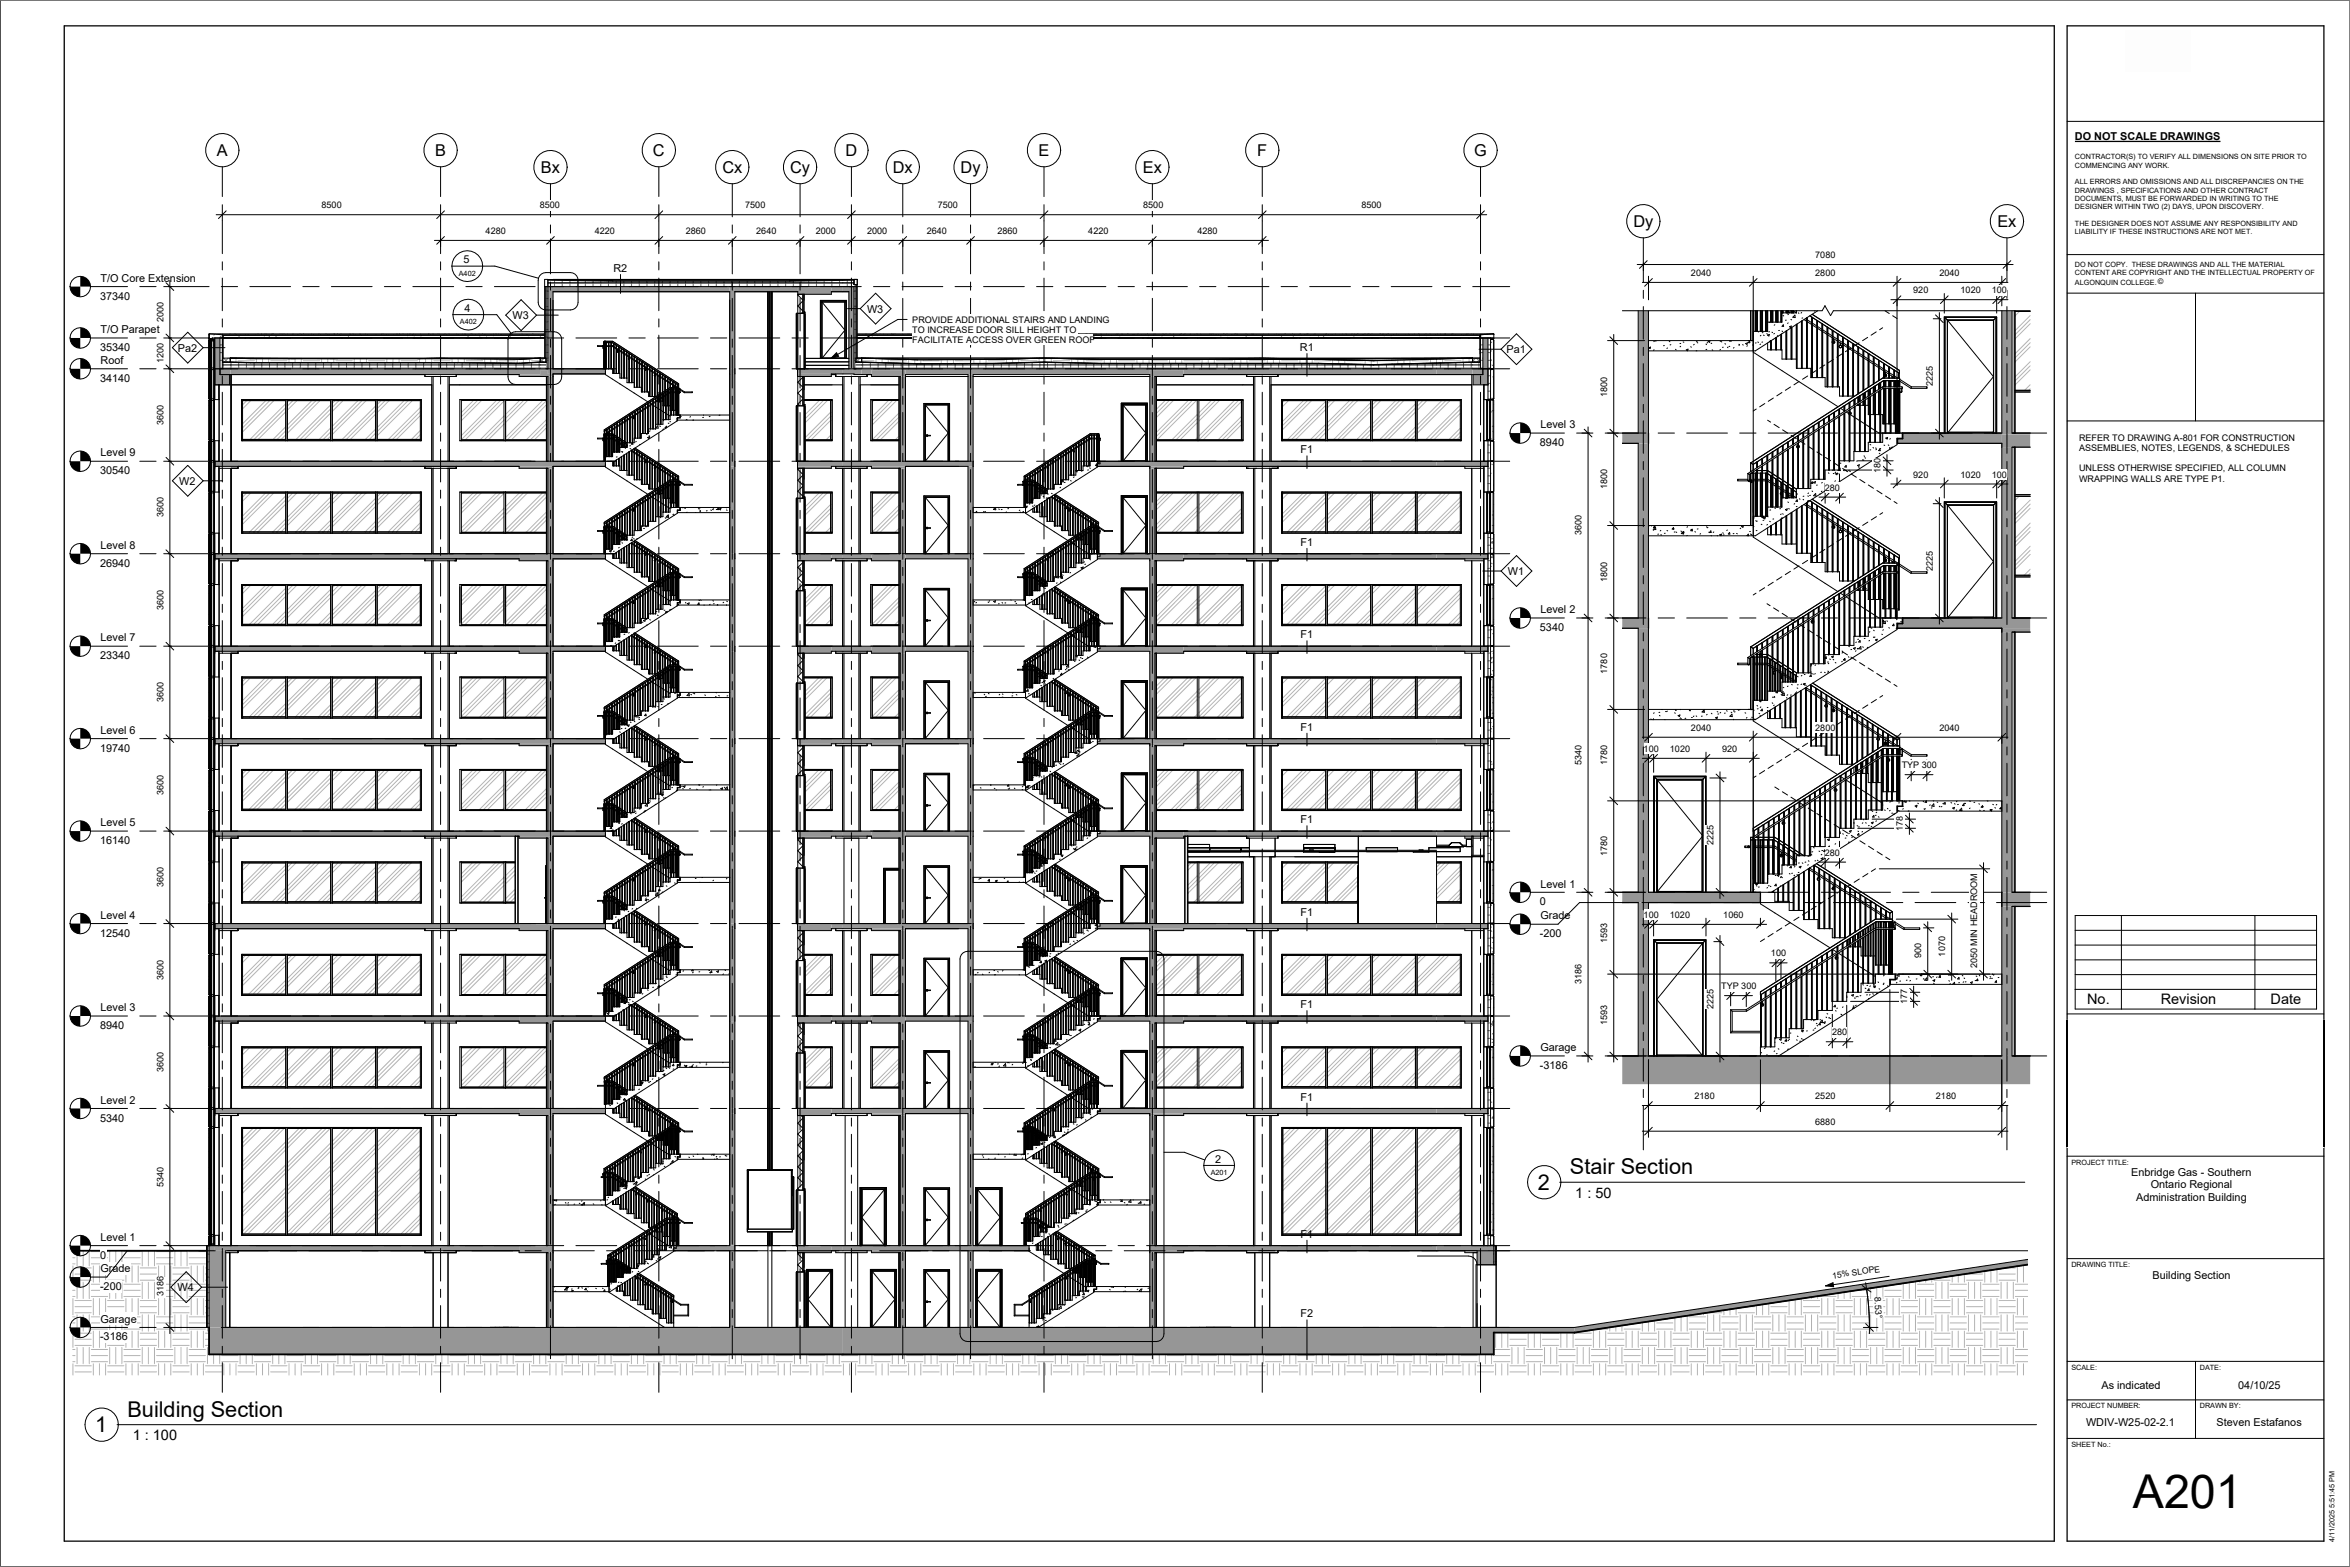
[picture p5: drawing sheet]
<svg xmlns="http://www.w3.org/2000/svg" width="914mm" height="610mm" viewBox="0 0 914 610" stroke-linecap="round" stroke-linejoin="round" font-family="sans-serif">
<defs><g id="words">
<text font-size="18.2" x="829.9" y="586.7">A201</text>
<g font-size="8.5">
<text x="610.9" y="456.8">Stair Section</text>
<text x="598.3" y="462.8">2</text>
<text x="49.6" y="551.1">Building Section</text>
<text x="37" y="557.1">1</text>
</g>
<g font-size="6.3">
<text x="84.4" y="60.6">A</text>
<text x="169.3" y="60.6">B</text>
<text x="254" y="60.6">C</text>
<text x="329" y="60.6">D</text>
<text x="404.1" y="60.6">E</text>
<text x="489.2" y="60.6">F</text>
<text x="573.6" y="60.6">G</text>
<text x="210.5" y="67.2">Bx</text>
<text x="281.1" y="67.2">Cx</text>
<text x="307.4" y="67.2">Cy</text>
<text x="347.4" y="67.2">Dx</text>
<text x="373.8" y="67.2">Dy</text>
<text x="444.7" y="67.2">Ex</text>
<text x="635.6" y="88.2">Dy</text>
<text x="777.2" y="88.2">Ex</text>
</g>
<g font-size="5.6">
<text x="812.1" y="390.6">No.</text>
<text x="840.8" y="390.6">Revision</text>
<text x="883.5" y="390.6">Date</text>
<text x="613" y="466">1 : 50</text>
<text x="51.7" y="560.3">1 : 100</text>
</g>
<g font-size="4.2">
<text x="807.4" y="54.6">DO NOT SCALE DRAWINGS</text>
<text x="180.3" y="102.5">5</text>
<text x="238.7" y="105.9">R2</text>
<text x="39.1" y="109.6">T/O Core Extension</text>
<text x="38.9" y="116.6">37340</text>
<text x="180.7" y="121.3">4</text>
<text x="199.4" y="124.2">W3</text>
<text x="337.4" y="121.6">W3</text>
<text x="39.1" y="129.6">T/O Parapet</text>
<text x="38.9" y="136.5">35340</text>
<text x="69.2" y="136.8">Pa2</text>
<text x="505.8" y="136.6">R1</text>
<text x="586.2" y="137.4">Pa1</text>
<text x="39.1" y="141.6">Roof</text>
<text x="38.9" y="148.5">34140</text>
<text x="599.4" y="166.6">Level 3</text>
<text x="599.2" y="173.5">8940</text>
<text x="39.1" y="177.6">Level 9</text>
<text x="506" y="176.4">F1</text>
<text x="38.9" y="184.5">30540</text>
<text x="69.7" y="188.6">W2</text>
<text x="39.1" y="213.6">Level 8</text>
<text x="506" y="212.4">F1</text>
<text x="38.9" y="220.5">26940</text>
<text x="586.7" y="223.7">W1</text>
<text x="599.4" y="238.6">Level 2</text>
<text x="599.2" y="245.5">5340</text>
<text x="39.1" y="249.5">Level 7</text>
<text x="506" y="248.3">F1</text>
<text x="38.9" y="256.4">23340</text>
<text x="39.1" y="285.5">Level 6</text>
<text x="506" y="284.3">F1</text>
<text x="38.9" y="292.4">19740</text>
<text x="39.1" y="321.5">Level 5</text>
<text x="506" y="320.3">F1</text>
<text x="38.9" y="328.4">16140</text>
<text x="599.4" y="345.3">Level 1</text>
<text x="599.2" y="352.2">0</text>
<text x="39.1" y="357.4">Level 4</text>
<text x="506" y="356.3">F1</text>
<text x="599.4" y="357.7">Grade</text>
<text x="38.9" y="364.4">12540</text>
<text x="599.2" y="364.6">-200</text>
<text x="39.1" y="393.4">Level 3</text>
<text x="506" y="392.2">F1</text>
<text x="38.9" y="400.3">8940</text>
<text x="599.4" y="408.9">Garage</text>
<text x="599.2" y="415.9">-3186</text>
<text x="39.1" y="429.4">Level 2</text>
<text x="506" y="428.2">F1</text>
<text x="38.9" y="436.3">5340</text>
<text x="472.9" y="452.3">2</text>
<text x="829.3" y="457.6">Enbridge Gas - Southern</text>
<text x="831.2" y="467.1">Administration Building</text>
<text x="836.9" y="462.3">Ontario Regional</text>
<text x="39.1" y="482.7">Level 1</text>
<text x="506" y="481.5">F1</text>
<text x="38.9" y="489.6">0</text>
<text x="39.1" y="495">Grade</text>
<text x="837.6" y="497.4">Building Section</text>
<text x="38.9" y="501.9">-200</text>
<text x="69.1" y="502.3">W4</text>
<text x="39.1" y="514.6">Garage</text>
<text x="506" y="512.5">F2</text>
<text x="38.9" y="521.5">-3186</text>
<text x="817.7" y="540.5">As indicated</text>
<text x="870.9" y="540.5">04/10/25</text>
<text x="811.7" y="554.9">WDIV-W25-02-2.1</text>
<text x="862.5" y="554.9">Steven Estafanos</text>
</g>
<g font-size="3.5">
<text x="125.1" y="81">8500</text>
<text x="210.1" y="81">8500</text>
<text x="290" y="81">7500</text>
<text x="364.9" y="81">7500</text>
<text x="444.8" y="81">8500</text>
<text x="529.8" y="81">8500</text>
<text x="189" y="91">4280</text>
<text x="231.4" y="91">4220</text>
<text x="266.8" y="91">2860</text>
<text x="294.3" y="91">2640</text>
<text x="317.5" y="91">2000</text>
<text x="337.4" y="91">2000</text>
<text x="360.6" y="91">2640</text>
<text x="388.1" y="91">2860</text>
<text x="423.5" y="91">4220</text>
<text x="465.9" y="91">4280</text>
<text x="706.3" y="100.4">7080</text>
<text x="658" y="107.4">2040</text>
<text x="706.3" y="107.4">2800</text>
<text x="754.7" y="107.4">2040</text>
<text x="744.5" y="114.1">920</text>
<text x="762.9" y="114.1">1020</text>
<text x="775" y="114.1">100</text>
<text x="63.6" y="125.3" transform="rotate(-90 63.6 125.3)">2000</text>
<text x="355" y="125.5">PROVIDE ADDITIONAL STAIRS AND LANDING</text>
<text x="355" y="129.5">TO INCREASE DOOR SILL HEIGHT TO</text>
<text x="355" y="133.5">FACILITATE ACCESS OVER GREEN ROOF</text>
<text x="63.6" y="141.3" transform="rotate(-90 63.6 141.3)">1200</text>
<text x="625.4" y="154.3" transform="rotate(-90 625.4 154.3)">1800</text>
<text x="752.1" y="150.1" transform="rotate(-90 752.1 150.1)">2225</text>
<text x="63.6" y="165.3" transform="rotate(-90 63.6 165.3)">3600</text>
<text x="809" y="171.5">REFER TO DRAWING A-801 FOR CONSTRUCTION</text>
<text x="809" y="175.4">ASSEMBLIES, NOTES, LEGENDS, &amp; SCHEDULES</text>
<text x="731.7" y="183.9" transform="rotate(-90 731.7 183.9)">180</text>
<text x="744.5" y="185.8">920</text>
<text x="762.9" y="185.8">1020</text>
<text x="775" y="185.8">100</text>
<text x="809" y="183.4">UNLESS OTHERWISE SPECIFIED, ALL COLUMN</text>
<text x="625.4" y="190.3" transform="rotate(-90 625.4 190.3)">1800</text>
<text x="710.1" y="190.9">280</text>
<text x="809" y="187.3">WRAPPING WALLS ARE TYPE P1.</text>
<text x="63.6" y="201.3" transform="rotate(-90 63.6 201.3)">3600</text>
<text x="615.4" y="208.3" transform="rotate(-90 615.4 208.3)">3600</text>
<text x="625.4" y="226.3" transform="rotate(-90 625.4 226.3)">1800</text>
<text x="752.1" y="222" transform="rotate(-90 752.1 222)">2225</text>
<text x="63.6" y="237.2" transform="rotate(-90 63.6 237.2)">3600</text>
<text x="625.4" y="262" transform="rotate(-90 625.4 262)">1780</text>
<text x="63.6" y="273.2" transform="rotate(-90 63.6 273.2)">3600</text>
<text x="658" y="284.3">2040</text>
<text x="706.3" y="284.3">2800</text>
<text x="754.7" y="284.3">2040</text>
<text x="639.6" y="292.5">100</text>
<text x="649.8" y="292.5">1020</text>
<text x="670.1" y="292.5">920</text>
<text x="615.4" y="297.6" transform="rotate(-90 615.4 297.6)">5340</text>
<text x="625.4" y="297.6" transform="rotate(-90 625.4 297.6)">1780</text>
<text x="740" y="298.9">TYP 300</text>
<text x="63.6" y="309.2" transform="rotate(-90 63.6 309.2)">3600</text>
<text x="740.5" y="323.3" transform="rotate(-90 740.5 323.3)">178</text>
<text x="666.8" y="328.7" transform="rotate(-90 666.8 328.7)">2225</text>
<text x="625.4" y="333.2" transform="rotate(-90 625.4 333.2)">1780</text>
<text x="710.1" y="332.9">280</text>
<text x="63.6" y="345.1" transform="rotate(-90 63.6 345.1)">3600</text>
<text x="639.5" y="357.1">100</text>
<text x="649.8" y="357.1">1020</text>
<text x="670.6" y="357.1">1060</text>
<text x="625.4" y="366.9" transform="rotate(-90 625.4 366.9)">1593</text>
<text x="689.1" y="372.1">100</text>
<text x="747.6" y="372.8" transform="rotate(-90 747.6 372.8)">900</text>
<text x="756.9" y="372.1" transform="rotate(-90 756.9 372.1)">1070</text>
<text x="769.3" y="376.7" transform="rotate(-90 769.3 376.7)">2050 MIN HEADROOM</text>
<text x="63.6" y="381.1" transform="rotate(-90 63.6 381.1)">3600</text>
<text x="615.4" y="382.8" transform="rotate(-90 615.4 382.8)">3186</text>
<text x="669.7" y="384.8">TYP 300</text>
<text x="666.8" y="392.4" transform="rotate(-90 666.8 392.4)">2225</text>
<text x="742.1" y="390.7" transform="rotate(-90 742.1 390.7)">177</text>
<text x="625.4" y="398.7" transform="rotate(-90 625.4 398.7)">1593</text>
<text x="712.9" y="402.8">280</text>
<text x="63.6" y="417.1" transform="rotate(-90 63.6 417.1)">3600</text>
<text x="659.4" y="427.6">2180</text>
<text x="706.3" y="427.6">2520</text>
<text x="753.3" y="427.6">2180</text>
<text x="706.3" y="437.6">6880</text>
<text x="63.6" y="461.7" transform="rotate(-90 63.6 461.7)">5340</text>
<text x="63.6" y="504.3" transform="rotate(-90 63.6 504.3)">3186</text>
<text x="729.3" y="504.6" transform="rotate(86 729.3 504.6)">8.53°</text>
</g>
<text font-size="3.3" x="713.1" y="497.5" transform="rotate(-9 713.1 497.5)">15% SLOPE</text>
<g font-size="2.8">
<text x="807.4" y="62">CONTRACTOR(S) TO VERIFY ALL DIMENSIONS ON SITE PRIOR TO</text>
<text x="807.4" y="65.3">COMMENCING ANY WORK.</text>
<text x="807.4" y="71.8">ALL ERRORS AND OMISSIONS AND ALL DISCREPANCIES ON THE</text>
<text x="807.4" y="75">DRAWINGS , SPECIFICATIONS AND OTHER CONTRACT</text>
<text x="807.4" y="78.2">DOCUMENTS, MUST BE FORWARDED IN WRITING TO THE</text>
<text x="807.4" y="81.5">DESIGNER WITHIN TWO (2) DAYS, UPON DISCOVERY.</text>
<text x="807.4" y="88">THE DESIGNER DOES NOT ASSUME ANY RESPONSIBILITY AND</text>
<text x="807.4" y="91.2">LIABILITY IF THESE INSTRUCTIONS ARE NOT MET.</text>
<text x="178.5" y="107.3">A402</text>
<text x="807.4" y="103.8">DO NOT COPY. THESE DRAWINGS AND ALL THE MATERIAL</text>
<text x="807.4" y="107.2">CONTENT ARE COPYRIGHT AND THE INTELLECTUAL PROPERTY OF</text>
<text x="807.4" y="110.7">ALGONQUIN COLLEGE.©</text>
<text x="178.9" y="126.2">A402</text>
<text x="806" y="453.1">PROJECT TITLE:</text>
<text x="471.1" y="457.1">A201</text>
<text x="806" y="492.9">DRAWING TITLE:</text>
<text x="806" y="532.9">SCALE:</text>
<text x="855.9" y="532.9">DATE:</text>
<text x="806" y="547.9">PROJECT NUMBER:</text>
<text x="855.9" y="547.9">DRAWN BY:</text>
<text x="806" y="562.9">SHEET No.:</text>
<text x="908.4" y="599.9" transform="rotate(-90 908.4 599.9)">4/11/2025 5:51:45 PM</text>
</g>
</g></defs>
<path d="M577 131.5h2v12h-2z" fill="#969696"/>
<g fill="#fff">
<path d="M579 131.5h1v12h-1z"/>
<path d="M81.4 132.3l.2-.2v11.3l-.2-.3z"/>
<path d="M81.6 132.1v11.3z"/>
<path d="M580 132.1v11.3h1l.2-.3v-10.8l-.2-.2zM580 131.5v.4h1l.2-.3z"/>
</g>
<path d="M83.6 131.5h2v12h-2z" fill="#969696"/>
<path d="M85.6 131.5h1v12h-1z" fill="#fff"/>
<path d="M574.7 486.6h4.3v-2h2.2v7.4h-6.5z" fill="#969696"/>
<path d="M581.2 484.6h.8v7.4h-.8z" fill="#fff"/>
<path d="M81.4 484.6h2.2v2h4.3v29.8h-6.5z" fill="#969696"/>
<path d="M80.6 484.6h.8v31.8h-.8z" fill="#fff"/>
<g fill="#969696">
<path d="M81.4 516.4h246.6v10.5h-246.6z"/>
<path d="M328 516.4h231v10.5h-231z"/>
<path d="M559 516.4h22.2v10.5h-22.2z"/>
<path d="M350.3 487.3v29.1h2v-29.1zM350.3 434v50.6h2v-50.6zM350.3 398v33.2h2v-33.2zM350.3 362v33.3h2v-33.3zM350.3 326.1v33.2h2v-33.2zM350.3 290.1v33.2h2v-33.2zM350.3 254.1v33.2h2v-33.2zM350.3 218.2v33.2h2v-33.2zM350.3 182.2v33.2h2v-33.2zM350.3 146.5v32.9h2v-32.9z"/>
</g>
<path d="M310.4 487.3v7.5h1.9v-7.5zM310.4 434v29h1.9v-29zM310.4 398v11.6h1.9v-11.6zM310.4 362v11.7h1.9v-11.7zM310.4 326.1v11.6h1.9v-11.6zM310.4 290.1v11.6h1.9v-11.6zM310.4 254.1v11.7h1.9v-11.7zM310.4 218.2v11.6h1.9v-11.6zM310.4 182.2v11.6h1.9v-11.6zM310.4 146.5v11.4h1.9v-11.4zM310.4 114.5v7.4h1.9v-7.4z" fill="#fff"/>
<g fill="#969696">
<path d="M213.2 111.5h2v32h-2z"/>
<path d="M376.7 486.6v29.8h2v-29.8zM376.7 433.2v51.4h2v-51.4zM376.7 397.2v34h2v-34zM376.7 361.3v34h2v-34zM376.7 325.3v34h2v-34zM376.7 289.3v34h2v-34zM376.7 253.4v33.9h2v-33.9zM376.7 217.4v34h2v-34zM376.7 181.4v34h2v-34zM376.7 145.7v33.7h2v-33.7z"/>
</g>
<g fill="#fff">
<path d="M212.4 111.5h.8v32h-.8z"/>
<path d="M450 407.6h15.9v15.3h-15.9z"/>
<path d="M450 371.6h15.9v15.3h-15.9z"/>
<path d="M462.2 335.6h3.7v15.4h-3.7z"/>
<path d="M450 299.7h15.9v15.3h-15.9z"/>
<path d="M450 263.7h15.9v15.3h-15.9z"/>
<path d="M450 227.7h15.9v15.4h-15.9z"/>
<path d="M450 191.7h15.9v15.4h-15.9z"/>
<path d="M450 155.8h15.9v15.3h-15.9z"/>
<path d="M466.5 407.6h16.6v15.3h-16.6z"/>
<path d="M466.5 371.6h16.6v15.3h-16.6z"/>
<path d="M466.5 335.6h16.6v15.4h-16.6z"/>
<path d="M466.5 299.7h16.6v15.3h-16.6z"/>
<path d="M466.5 263.7h16.6v15.3h-16.6z"/>
<path d="M466.5 227.7h16.6v15.4h-16.6z"/>
<path d="M466.5 191.7h16.6v15.4h-16.6z"/>
<path d="M466.5 155.8h16.6v15.3h-16.6z"/>
<path d="M312.9 407.6h10.3v15.3h-10.1v-13.8h-.2z"/>
<path d="M312.9 371.6h10.3v15.3h-10.1v-13.7h-.2z"/>
<path d="M312.9 299.7h10.3v15.3h-10.1v-13.8h-.2z"/>
<path d="M312.9 263.7h10.3v15.3h-10.1v-13.7h-.2z"/>
<path d="M312.9 227.7h10.3v15.4h-10.1v-13.8h-.2z"/>
<path d="M312.9 191.7h10.3v15.4h-10.1v-13.8h-.2z"/>
<path d="M312.9 155.8h10.3v15.3h-10.1v-13.7h-.2z"/>
<path d="M196.7 407.6h15.9v15.3l-15.9 .1z"/>
<path d="M196.7 371.6h15.9v15.3l-15.9 .2z"/>
<path d="M196.7 335.6h3.7v15.4l-3.7 .1z"/>
<path d="M196.7 299.7h15.9v15.3l-15.9 .1z"/>
<path d="M196.7 263.7h15.9v15.3l-15.9 .2z"/>
<path d="M196.7 227.7h15.9v15.4l-15.9 .1z"/>
<path d="M196.7 191.7h15.9v15.4l-15.9 .1z"/>
<path d="M196.7 155.8h15.9v15.3l-15.9 .2z"/>
</g>
<g fill="#969696">
<path d="M559 484.6h20v2h-20z"/>
<path d="M83.6 484.6v2h118.4v-1.8h13.2v-.2zM262.2 484.6v2h23.7v-2zM310.3 484.6v.2h13.2v1.8h4.5v-2z"/>
<path d="M447.4 484.6v2h111.6v-2zM328 484.6v2h72.4v-2z"/>
</g>
<g fill="#fff">
<path d="M81.4 131.6l.2 .3z"/>
<path d="M581 129.9l.2 .2z"/>
<path d="M333.6 130.5v1h242.2v-1zM86.9 130.5v1h125v-1z"/>
<path d="M333.6 130.2v.3h242.2l.2-.3zM86.6 130.2l.3 .3h125v-.3z"/>
<path d="M333.6 129.9v.3h242.4l5-.3zM81.4 129.9v.2l.2-.2zM81.6 129.9l5.3 .3h125v-.3z"/>
</g>
<g fill="#969696">
<path d="M559 431.2h20v2h-20z"/>
<path d="M559 395.3h20v1.9h-20z"/>
<path d="M559 359.3h20v2h-20z"/>
<path d="M559 323.3h20v2h-20z"/>
<path d="M559 287.3h20v2h-20z"/>
<path d="M559 251.4h20v2h-20z"/>
<path d="M559 215.4h20v2h-20z"/>
<path d="M559 179.4h20v2h-20z"/>
<path d="M328 143.5h4.3v2h-4.3z"/>
<path d="M83.6 431.2v2h118.4v-1.7h13.2v1.7h20.4v-2zM310.3 431.2v.3h13.2v1.7h4.5v-2zM283.9 431.2v2h2v-2z"/>
<path d="M428.1 431.2v1.1h-1v.9h131.9v-2zM328 431.2v2h50.7v-2z"/>
<path d="M83.6 395.3v1.9h118.4v-1.7h13.2v1.7h20.4v-1.9zM283.9 395.3v1.9h2v-1.9zM310.3 395.3v.2h13.2v1.7h4.5v-1.9z"/>
<path d="M328 395.3v1.9h11.1v-1.7h13.2v1.7h26.4v-1.9zM428.1 395.3v1.1h-1v.8h20.3v-1.7h13.2v1.7h98.4v-1.9z"/>
<path d="M83.6 359.3v2h118.4v-1.8h13.2v1.8h20.4v-2zM310.3 359.3v.2h13.2v1.8h4.5v-2zM283.9 359.3v2h2v-2z"/>
<path d="M427 359.3v2h132v-2zM328 359.3v2h50.7v-2z"/>
<path d="M83.6 323.3v2h152v-2zM310.3 323.3v2h17.7v-2zM283.9 323.3v2h2v-2z"/>
<path d="M427 323.3v2h20.4v-1.7h13.2v1.7h98.4v-2zM328 323.3v2h11.1v-1.7h13.2v1.7h26.4v-2z"/>
<path d="M83.6 287.3v2h152v-2zM310.3 287.3v2h17.7v-2zM283.9 287.3v2h2v-2z"/>
<path d="M427 287.3v2h132v-2zM328 287.3v2h50.7v-2z"/>
<path d="M83.6 251.4v2h118.4v-1.8h13.2v1.8h20.4v-2zM310.3 251.4v.2h13.2v1.8h4.5v-2zM283.9 251.4v2h2v-2z"/>
<path d="M328 251.4v2h11.1v-1.8h13.2v1.8h26.4v-2zM427 251.4v2h20.4v-1.8h13.2v1.8h98.4v-2z"/>
<path d="M83.6 215.4v2h118.4v-1.7h13.2v1.7h20.4v-2zM310.3 215.4v.3h13.2v1.7h4.5v-2zM283.9 215.4v2h2v-2z"/>
<path d="M427 215.4v2h20.4v-1.7h13.2v1.7h98.4v-2zM328 215.4v2h11.1v-1.7h13.2v1.7h26.4v-2z"/>
<path d="M83.6 179.4v2h152v-2zM310.3 179.4v2h17.7v-2zM283.9 179.4v2h2v-2z"/>
<path d="M427 179.4v2h132v-2zM328 179.4v2h50.7v-2z"/>
<path d="M213.2 143.5v2h22.4v-2zM283.9 143.5v2h2v-2zM310.3 143.5v2h17.7v-2z"/>
</g>
<g fill="#fff">
<path d="M89.6 139.3l112.6 .5 8-.5v1.5l-8 .5-104.7-.3-7.9-.2z"/>
<path d="M89.6 141l112.6 .4 8-.4v1h-120.6z"/>
<path d="M89.6 142h120.6v1.5h-120.6z"/>
</g>
<path d="M89.6 143.5h120.6v2.2h-120.6z" fill="#969696"/>
<g fill="#fff">
<path d="M335.3 139.3l21.8 .7 30.1-.2 19-.5 21.9 .5h84.9l21.5 .5 24.5-.6v1.5l-24.5 .6-21.5-.5h-84.9l-21.9-.5-19 .5-30.1 .2-21.8-.7z"/>
<path d="M335.3 142h223.7v1.5h-223.7z"/>
<path d="M534.5 142h24.5v-.7zM335.3 141v1h199.2l-21.5-.5h-84.9l-21.9-.5-19 .5-30.1 .1z"/>
</g>
<path d="M335.3 143.5h223.7v2.2h-98.4v-1.7h-13.2v1.7h-95.1v-1.7h-13.2v1.7h-3.8z" fill="#969696"/>
<g fill="#fff">
<path d="M559 139.7l14-.4v1.5l-14 .4z"/>
<path d="M559 141.3l14-.3v1h-14z"/>
<path d="M559 142h14v1.5h-14z"/>
</g>
<path d="M559 143.5h14v2.2h-14z" fill="#969696"/>
<path d="M81.9 480.8h.4v3.3h-.4z" fill="#dcdcdc"/>
<path d="M81.9 438.8h.4v41.6h-.4z" fill="#fff"/>
<path d="M82.1 423.4v7.6M82.1 431.4v7" fill="none" stroke="#dcdcdc" stroke-width=".44"/>
<path d="M81.9 407.4h.4v15.6h-.4z" fill="#fff"/>
<path d="M82.1 387.4v7.7M82.1 395.4v11.7" fill="none" stroke="#dcdcdc" stroke-width=".44"/>
<path d="M81.9 371.5h.4v15.6h-.4z" fill="#fff"/>
<path d="M82.1 351.5v7.6M82.1 359.5v11.6" fill="none" stroke="#dcdcdc" stroke-width=".44"/>
<path d="M81.9 335.5h.4v15.6h-.4z" fill="#fff"/>
<path d="M82.1 315.5v7.6M82.1 323.5v11.6" fill="none" stroke="#dcdcdc" stroke-width=".44"/>
<path d="M81.9 299.5h.4v15.6h-.4z" fill="#fff"/>
<path d="M82.1 279.5v7.7M82.1 287.5v11.6" fill="none" stroke="#dcdcdc" stroke-width=".44"/>
<path d="M81.9 263.6h.4v15.6h-.4z" fill="#fff"/>
<path d="M82.1 243.6v7.6M82.1 251.6v11.6" fill="none" stroke="#dcdcdc" stroke-width=".44"/>
<path d="M81.9 227.6h.4v15.6h-.4z" fill="#fff"/>
<path d="M82.1 207.6v7.6M82.1 215.6v11.6" fill="none" stroke="#dcdcdc" stroke-width=".44"/>
<path d="M81.9 191.6h.4v15.6h-.4z" fill="#fff"/>
<path d="M82.1 171.6v7.6M82.1 179.6v11.6" fill="none" stroke="#dcdcdc" stroke-width=".44"/>
<path d="M81.9 155.6h.4v15.7h-.4z" fill="#fff"/>
<path d="M82.1 132.5v10.8M82.1 143.7v11.6" fill="none" stroke="#dcdcdc" stroke-width=".44"/>
<g fill="#969696">
<path d="M573.2 145.7h3.8v-2.2h2v6.2h-5.8z"/>
<path d="M83.6 143.5h2v2.2h3.8v4h-5.8z"/>
<path d="M213.2 487.3v29.1h2v-29.1zM213.2 434v50.6h2v-50.6zM213.2 398v33.2h2v-33.2zM213.2 362v33.3h2v-33.3zM213.2 326.1v33.2h2v-33.2zM213.2 290.1v33.2h2v-33.2zM213.2 254.1v33.2h2v-33.2zM213.2 218.2v33.2h2v-33.2zM213.2 182.2v33.2h2v-33.2zM213.2 146.5v32.9h2v-32.9z"/>
<path d="M283.9 486.6v29.8h2v-29.8zM283.9 433.2v51.4h2v-51.4zM283.9 397.2v34h2v-34zM283.9 361.3v34h2v-34zM283.9 325.3v34h2v-34zM283.9 289.3v34h2v-34zM283.9 253.4v33.9h2v-33.9zM283.9 217.4v34h2v-34zM283.9 181.4v34h2v-34zM283.9 145.5v33.9h2v-33.9zM283.9 111.5v32h2v-32z"/>
<path d="M447.4 487.3v29.1h2v-29.1zM447.4 434v50.6h2v-50.6zM447.4 398v33.2h2v-33.2zM447.4 362v33.3h2v-33.3zM447.4 326.1v33.2h2v-33.2zM447.4 290.1v33.2h2v-33.2zM447.4 254.1v33.2h2v-33.2zM447.4 218.2v33.2h2v-33.2zM447.4 182.2v33.2h2v-33.2zM447.4 146.5v32.9h2v-32.9z"/>
</g>
<g fill="#fff">
<path d="M551.4 439h16.8v41.1h-16.8z"/>
<path d="M534 439h16.8v41.1h-16.8z"/>
<path d="M516.6 439h16.8v41.1h-16.8z"/>
<path d="M499.1 439h16.8v41.1h-16.8z"/>
</g>
<g fill="#969696">
<path d="M447.4 181.4v.8h13.2v-.8zM339.1 181.4v.8h13.2v-.8z"/>
<path d="M310.3 181.4v.8h13.2v-.8zM202 181.4v.8h13.2v-.8z"/>
<path d="M339.1 144v2.5h13.2v-2.5zM447.4 144v2.5h13.2v-2.5z"/>
<path d="M310.3 145.5v1h13.2v-1zM202 145.7v.8h13.2v-1h-2v-1.5h-3v1.7z"/>
</g>
<g fill="#fff">
<path d="M213.2 109l25.2 .4h68.9l20.7-.3v.9h-114.8z"/>
<path d="M213.2 110h114.8v1.5h-114.8z"/>
</g>
<path d="M285.9 111.5v2h24.5v-1.5h13.1v1.5h4.5v-2zM215.2 111.5v2h68.7v-2z" fill="#969696"/>
<g fill="#fff">
<path d="M328 109.1l4.3-.1v1h-4.3z"/>
<path d="M328 110h4.3v1.5h-4.3z"/>
</g>
<path d="M328 111.5h2.3v2h-2.3z" fill="#969696"/>
<g fill="#fff">
<path d="M264.7 449h19.2v2h-20.2v-.9h1z"/>
<path d="M215.2 466.8h20.4v2h-20.4z"/>
<path d="M235.6 465h2.8v-1.8h2.8v-1.7h2.8v-1.8h2.8v-1.8h2.8v-1.8h2.8v-1.8h2.8v-1.7h2.8v-1.8h2.8v-1.8h3.8v1h-1v1.3l-27.6 17.5h-.4z"/>
<path d="M264.7 161.5h19.2v2h-20.2v-.9h1z"/>
<path d="M235.6 177.6h2.8v-1.8h2.8v-1.8h2.8v-1.8h2.8v-1.8h2.8v-1.8h2.8v-1.8h2.8v-1.8h2.8v-1.7h2.8v-1.8h3.8v1h-1v1.2l-24.5 15.7h-3.5z"/>
<path d="M264.7 197.4h19.2v2h-20.2v-.9h1z"/>
<path d="M235.6 213.6h2.8v-1.8h2.8v-1.8h2.8v-1.8h2.8v-1.8h2.8v-1.8h2.8v-1.8h2.8v-1.8h2.8v-1.8h2.8v-1.8h3.8v1h-1v1.3l-24.5 15.7h-3.5z"/>
<path d="M264.7 233.4h19.2v2h-20.2v-.9h1z"/>
<path d="M235.6 249.6h2.8v-1.8h2.8v-1.8h2.8v-1.8h2.8v-1.8h2.8v-1.8h2.8v-1.8h2.8v-1.8h2.8v-1.8h2.8v-1.8h3.8v1h-1v1.2l-24.5 15.8h-3.5z"/>
<path d="M264.7 269.4h19.2v2h-20.2v-.9h1z"/>
<path d="M235.6 285.5h2.8v-1.8h2.8v-1.8h2.8v-1.7h2.8v-1.8h2.8v-1.8h2.8v-1.8h2.8v-1.8h2.8v-1.8h2.8v-1.8h3.8v1h-1v1.2l-24.5 15.7h-3.5z"/>
<path d="M264.7 305.3h19.2v2h-20.2v-.9h1z"/>
<path d="M235.6 321.5h2.8v-1.8h2.8v-1.8h2.8v-1.8h2.8v-1.8h2.8v-1.8h2.8v-1.8h2.8v-1.8h2.8v-1.8h2.8v-1.8h3.8v1h-1v1.3l-24.5 15.7h-3.5z"/>
<path d="M264.7 341.3h19.2v2h-20.2v-.9h1z"/>
<path d="M235.6 357.5h2.8v-1.8h2.8v-1.8h2.8v-1.8h2.8v-1.8h2.8v-1.8h2.8v-1.8h2.8v-1.8h2.8v-1.8h2.8v-1.8h3.8v1h-1v1.3l-24.5 15.7h-3.5z"/>
<path d="M264.7 377.3h19.2v2h-20.2v-.9h1z"/>
<path d="M235.6 393.5h2.8v-1.8h2.8v-1.8h2.8v-1.8h2.8v-1.8h2.8v-1.8h2.8v-1.8h2.8v-1.8h2.8v-1.8h2.8v-1.8h3.8v1h-1v1.2l-24.5 15.8h-3.5z"/>
<path d="M264.7 413.2h19.2v2h-20.2v-.9h1z"/>
<path d="M235.6 429.4h2.8v-1.8h2.8v-1.8h2.8v-1.8h2.8v-1.8h2.8v-1.8h2.8v-1.8h2.8v-1.8h2.8v-1.8h2.8v-1.8h3.8v1h-1v1.3l-24.5 15.7h-3.5z"/>
<path d="M215.2 500.5h21.8v2h-21.8z"/>
<path d="M237 498.7h2.8v-1.7h2.8v-1.8h2.8v-1.8h2.8v-1.8h2.8v-1.7h2.8v-1.8h2.8v-1.8h2.8v-1.7h3.8v1h-1v1.2l-24.8 15.7h-.4z"/>
</g>
<g fill="#969696">
<path d="M310.4 112h13.1v2.5h-13.1z"/>
<path d="M330.3 111.5h2v32h-2z"/>
</g>
<g fill="#fff">
<path d="M332.3 110.7h.7v32.8h-.7z"/>
<path d="M378.7 449h20.3v2h-20.3z"/>
<path d="M428.1 466.8h19.3v2h-20.3v-.9h1z"/>
<path d="M399 447.2h2.8v-1.8h2.8v-1.7h2.8v-1.8h2.8v-1.8h2.8v-1.8h2.8v-1.7h2.8v-1.8h2.8v-1.8h2.8v-1.8h3.8v1h-1v1.3l-27.6 17.5h-.4z"/>
<path d="M399 482.8h2.8v-1.8h2.8v-1.8h2.8v-1.7h2.8v-1.8h2.8v-1.8h2.8v-1.8h2.8v-1.8h2.8v-1.7h2.8v-1.8h3.8v1h-1v1.2l-24.4 15.6h-3.6z"/>
<path d="M378.7 197.4h20.3v2h-20.3z"/>
<path d="M399 195.6h2.8v-1.8h2.8v-1.8h2.8v-1.8h2.8v-1.8h2.8v-1.8h2.8v-1.8h2.8v-1.8h2.8v-1.8h2.8v-1.8h3.8v1h-1v1.3l-27.6 17.7h-.4z"/>
<path d="M378.7 233.4h20.3v2h-20.3z"/>
<path d="M399 231.6h2.8v-1.8h2.8v-1.8h2.8v-1.8h2.8v-1.8h2.8v-1.8h2.8v-1.8h2.8v-1.8h2.8v-1.8h2.8v-1.8h3.8v1h-1v1.3l-27.6 17.7h-.4z"/>
<path d="M378.7 269.4h20.3v2h-20.3z"/>
<path d="M399 267.6h2.8v-1.8h2.8v-1.8h2.8v-1.8h2.8v-1.8h2.8v-1.8h2.8v-1.8h2.8v-1.8h2.8v-1.8h2.8v-1.8h3.8v1h-1v1.2l-27.6 17.8h-.4z"/>
<path d="M378.7 305.3h20.3v2h-20.3z"/>
<path d="M399 303.5h2.8v-1.8h2.8v-1.8h2.8v-1.8h2.8v-1.8h2.8v-1.8h2.8v-1.8h2.8v-1.8h2.8v-1.8h2.8v-1.8h3.8v1h-1v1.3l-27.6 17.7h-.4z"/>
<path d="M378.7 341.3h20.3v2h-20.3z"/>
<path d="M399 339.5h2.8v-1.8h2.8v-1.8h2.8v-1.8h2.8v-1.8h2.8v-1.8h2.8v-1.8h2.8v-1.8h2.8v-1.8h2.8v-1.8h3.8v1h-1v1.3l-27.6 17.7h-.4z"/>
<path d="M378.7 377.3h20.3v2h-20.3z"/>
<path d="M399 375.5h2.8v-1.8h2.8v-1.8h2.8v-1.8h2.8v-1.8h2.8v-1.8h2.8v-1.8h2.8v-1.8h2.8v-1.8h2.8v-1.8h3.8v1h-1v1.2l-27.6 17.8h-.4z"/>
<path d="M378.7 413.2h20.3v2h-20.3z"/>
<path d="M399 411.4h2.8v-1.8h2.8v-1.8h2.8v-1.8h2.8v-1.8h2.8v-1.8h2.8v-1.8h2.8v-1.8h2.8v-1.8h2.8v-1.7h3.8v1h-1v1.2l-27.6 17.7h-.4z"/>
<path d="M426.7 500.5h20.7v2h-21.7v-.9h1z"/>
<path d="M400.4 514.6h2.8v-1.7h2.8v-1.8h2.8v-1.8h2.8v-1.7h2.8v-1.8h2.8v-1.8h2.8v-1.7h2.8v-1.8h3.8v1h-1v1.2l-21.6 13.7h-3.6z"/>
</g>
<g fill="#969696">
<path d="M581.2 516.4h31.4v2h-31.4z"/>
<path d="M612.6 516.4l176.5-26.5v2.1l-176.5 26.4z"/>
</g>
<g fill="#fff">
<path d="M28.3 486.6h52.1v29.8h1v10.5h246.6v8h-299.7z"/>
<path d="M328 526.9h231v8h-231z"/>
<path d="M559 526.9h22.2v-8.5h31.4l176.5-26.4v42.9h-230.1z"/>
</g>
<path d="M210.2 143.5h3v.5h-3z" fill="#969696"/>
<g fill="#fff">
<path d="M210.2 139.3h2.2v1.5h-2.2z"/>
<path d="M210.2 141h2.2v1h-2.2z"/>
<path d="M210.2 142h2.2v1.5h-2.2z"/>
</g>
<path d="M332.3 143.5h3v2.2h-3z" fill="#969696"/>
<g fill="#fff">
<path d="M333 139.3h2.3v1.5h-2.3z"/>
<path d="M333 141h2.3v1h-2.3z"/>
<path d="M333 142h2.3v1.5h-2.3z"/>
</g>
<path d="M85.6 143.5h4v2.2h-4z" fill="#969696"/>
<g fill="#fff">
<path d="M86.7 139.3h2.9v1.5h-2.9z"/>
<path d="M86.6 141h3v1h-3z"/>
<path d="M86.6 142h3v1.5h-3z"/>
</g>
<path d="M573 143.5h4v2.2h-4z" fill="#969696"/>
<g fill="#fff">
<path d="M573 139.3h2.9v1.5h-2.9z"/>
<path d="M573 141h3v1h-3z"/>
<path d="M573 142h3v1.5h-3z"/>
<path d="M81.6 129.9l5 .3 .3 .3v1h-4.3v.4h-1l-.2-.3v-1.5z"/>
<path d="M575.8 130.5l.2-.3 5-.3 .3 .2v1.5l-.3 .3h-1v-.4h-4.2z"/>
</g>
<g fill="#969696">
<path d="M447.4 486.6v.7h13.2v-.7zM339.1 486.6v.7h13.2v-.7z"/>
<path d="M310.3 484.8v2.5h13.2v-2.5zM202 484.8v2.5h13.2v-2.5z"/>
<path d="M447.4 433.2v.8h13.2v-.8zM339.1 433.2v.8h13.2v-.8z"/>
<path d="M310.3 431.5v2.5h13.2v-2.5zM202 431.5v2.5h13.2v-2.5z"/>
<path d="M447.4 395.5v2.5h13.2v-2.5zM339.1 395.5v2.5h13.2v-2.5z"/>
<path d="M310.3 395.5v2.5h13.2v-2.5zM202 395.5v2.5h13.2v-2.5z"/>
<path d="M447.4 361.3v.7h13.2v-.7zM339.1 361.3v.7h13.2v-.7z"/>
<path d="M310.3 359.5v2.5h13.2v-2.5zM202 359.5v2.5h13.2v-2.5z"/>
<path d="M339.1 323.6v2.5h13.2v-2.5zM447.4 323.6v2.5h13.2v-2.5z"/>
<path d="M310.3 325.3v.8h13.2v-.8zM202 325.3v.8h13.2v-.8z"/>
<path d="M447.4 289.3v.8h13.2v-.8zM339.1 289.3v.8h13.2v-.8z"/>
<path d="M310.3 289.3v.8h13.2v-.8zM202 289.3v.8h13.2v-.8z"/>
<path d="M447.4 251.6v2.5h13.2v-2.5zM339.1 251.6v2.5h13.2v-2.5z"/>
<path d="M310.3 251.6v2.5h13.2v-2.5zM202 251.6v2.5h13.2v-2.5z"/>
<path d="M447.4 215.7v2.5h13.2v-2.5zM339.1 215.7v2.5h13.2v-2.5z"/>
<path d="M310.3 215.7v2.5h13.2v-2.5zM202 215.7v2.5h13.2v-2.5z"/>
</g>
<g fill="none" stroke="#7e7e7e" stroke-width=".39">
<path d="M81.4 135.4h.1M87.3 131.3h.3M92.9 130.6l.2 .3M93.4 131.3h.3M95.5 131.5h.1M97.5 131.3h.3M99.7 130.3l-.1 .2M103 130.5l-.2 .2M104.3 130.4v.1M104.7 130.8l.2 .3M107.5 130.7l-.2 .3M107.6 131.3h.3"/>
<path d="M112 131.3l.1 .2M113.7 131.3h.3M119.8 131.3h.3M128.3 131.5h.1M130.3 130.5h.1M132 131.3h.3M132.5 130.4l-.1 .1M132.9 131.3v.2M133.1 131.5h.1M135.7 130.6l-.2 .3M138.1 131.3h.3M139.6 130.2h.1"/>
<path d="M140.7 130.4v.1M142.1 131.3h.4M149.3 131.4v.1M149.5 131.5h.1M152.3 131.3h.3M156 130.2v.1M156.4 131.5h.1M158.4 131.3h.3M158.4 130.5l.1 .1M159.2 130.5h.1M160.7 130.3l-.2 .2M161.1 131.1l.2 .3"/>
<path d="M161.2 131.5h.1M161.6 130.2l.1 .2M163.9 130.5l-.2 .3M164.4 131.3h.4M176.6 131.3h.4M178 130.2l.1 .1M182 130.7l.2 .3M182.7 131.3h.4M186.6 130.5l.1 .3M186.8 131.3h.3M188.9 130.2l-.2 .2M189.3 131.2l.2 .3"/>
<path d="M189.3 131.1l-.1 .3M189.8 130.3l.2 .2M192 130.5v.1M196.9 131.3h.4M198.4 130.7l.2 .3M203 131.3h.4M205.7 131.2l-.2 .2M209.1 131.3h.3M210.2 130.9l.2 .3M210.2 131.4v.1M337 131.3h.4M339.4 131l-.1 .3"/>
<path d="M341.3 130.5v.1M343.1 131.3h.3M344 131.3l-.2 .2M344.1 131.5h.1M351.7 130.5h.1M355.3 131.3h.3M355.3 130.2l-.1 .2M358.5 130.5l-.1 .1M360.5 131.5h.1M361.4 131.3h.3M365.4 131.3h.4M367.4 131.5h.1"/>
<path d="M369.4 130.5l.2 .2M371.7 130.2l-.1 .2M372 131.4l.2-.2 .1 .2M372.1 131.5h.1M372.6 130.2l.2 .2M374.9 130.5l-.1 .2M375.6 131.3h.3M376.3 130.4l-.1 .1M377.3 130.2h.1M379.5 130.7l-.2 .3M381.7 131.3h.3M387.8 131.3h.3"/>
<path d="M389 130.2l.1 .2M392.6 130.5h.1M393.1 130.8l.1 .3M395.8 130.7l-.1 .3M397.6 130.5l.2 .3M400 131.3h.3M400.4 131.3l.1 .2M400.4 131l-.2 .3M400.8 130.3l.1 .2M406 131.3h.4M409.4 130.7l.2 .3M410.1 131.3h.3"/>
<path d="M420.3 131.3h.3M421.3 130.9l.1 .3M426.4 131.3h.3M428 130.2h.1M428.4 131.5h.1M428.6 131.4v.1M428.6 130.9l-.2 .3M432.4 131.3h.4M432.7 130.2l-.2 .2M435.9 130.5l-.2 .2M444.6 131.3h.4M444.8 131.5h.1"/>
<path d="M446.8 130.5l.1 .1M449 130.3l-.1 .2M449.6 131.5h.1M450.7 131.3h.3M452.3 130.5l-.2 .3M454.8 131.3h.3M456.8 130.8l-.2 .3M464.9 131.3h.4M466 131.5h.1M471 131.3h.4M474.9 130.5l.2 .2M477.1 131.3h.3"/>
<path d="M477.6 131.5h.1M477.7 131.2l.1 .3M478.1 130.3l.2 .2M481.8 130.4l-.1 .1M482.2 131.4v.1M482.8 130.2v.1M485 130.6l-.2 .3M488.9 130.2v.1M489.3 131.3h.3M494.5 130.2l.2 .2M495.4 131.3h.3M498.6 130.8l.1 .3"/>
<path d="M498.6 131.5h.1M499.4 131.3h.4M503.1 130.6l.2 .3M505.3 130.2v.1M505.8 131.5h.1M505.9 131.3l.1 .2M506.3 130.3l.1 .2M508.5 130.5h.1M509.6 131.3h.3M510 130.3l-.2 .2M513.2 130.5l-.2 .3M514.9 130.8l.2 .3"/>
<path d="M515.7 131.3h.3M521.8 131.3h.3M526.8 131l.1 .3M533.9 131.5h.1M534 131.3h.3M534.1 131.4v.1M538.2 130.2l-.2 .2M538.6 131.1l-.1 .3M540 131.3h.4M541.3 130.5l-.1 .2M544.1 131.3h.3M552.3 130.5l.1 .1"/>
<path d="M554.3 131.3h.3M555 131.2l-.2 .3M555.1 131.5h.1M559.5 131.5h.1M559.7 131.5h.1M560.3 131.3h.4M566.3 130.2l-.1 .1M566.4 131.3h.4M569.5 130.5l-.1 .1M571.5 131.5h.1M81.4 149.6h.1M81.4 157.7h.1"/>
<path d="M81.4 152.6l.1 .2M81.4 141.4h.1M81.5 157.1l.1 .1M580.7 155.7h.3M580.7 159.7h.3M581.2 159.7h.1M581.2 157.3h.1M81.4 163.8h.1M81.4 171.9h.1M81.5 166.2l-.1 .2M580.1 170.5l.2 .3M580.6 160l-.2 .3"/>
<path d="M580.7 165.8h.3M580.8 167.8l.2 .2M581.2 165.8h.1M81.4 180h.1M81.4 186.1h.1M81.4 194.2h.1M581.1 198.7l-.1 .3M581.2 196.3h.1M81.4 202.4h.1M81.4 208.4h.1M81.4 216.6h.1M81.5 201.7l.1 .2"/>
<path d="M81.6 200.4v.1M580.7 200.3h.3M580.7 204.4h.3M581 200.5h.1M581.2 204.4h.1M581.2 201.8v.1M81.4 224.7h.1M81.4 230.8h.1M81.4 238.9h.1M580.7 232.8h.3M580.7 232.8l-.1 .3M581 228.3l-.2 .3"/>
<path d="M581.2 232.8h.1M81.4 247h.1M81.4 253.1h.1M81.4 241.9v.1M81.5 246.2l.1 .3M81.6 245.1v.1M581 241.9l.1 .3M581.2 240.9h.1M81.4 261.2h.1M81.4 269.4h.1M81.4 275.4h.1M81.4 276.2h.1"/>
<path d="M580 274.6v.1M580.1 276l.1 .3M580.3 264.2l.1 .3M580.3 270.1l-.2 .3M580.5 268.7l.2 .3M580.7 267.3h.3M580.7 271.4h.3M580.7 277.5h.3M580.8 277.4l-.2 .3M580.8 273.3l.2 .3M581.2 271.4h.1M581.2 277.5h.1"/>
<path d="M581.2 271.5l-.1 .3M81.4 283.6h.1M81.4 291.7h.1M81.4 297.8h.1M81.4 286.6h.1M81.5 288l-.1 .3M81.6 283.7v.1M81.6 289.3h.1M580.7 299.8h.3M581.2 299.8h.1M581.2 300h.1M81.4 305.9h.1"/>
<path d="M81.4 314h.1M81.5 304.4l-.1 .3M81.6 306v.1M580.2 308.8l.2 .3M580.7 312h.3M581.2 307.9h.1M81.4 320.1h.1M81.4 328.2h.1M81.4 336.4h.1M81.5 335.5v.2M81.6 332.6l-.2 .3M81.6 339.9v.1"/>
<path d="M580 335.5v.1M580.7 338.4h.3M580.8 338.3l-.2 .3M581.1 335.5l.1 .3M581.2 338.4h.1M81.4 342.4h.1M81.4 350.6h.1M81.4 358.7h.1M81.4 347.5h.1M81.5 349l-.1 .3M580.7 344.5h.3M581 350.2l-.2 .2"/>
<path d="M581 347.5l.1 .2M581.2 344.5h.1M81.4 364.8h.1M81.4 372.9h.1M81.4 380l.1 .2M81.6 378.6h.1M580.7 379h.3M581.2 374.9h.1M81.4 381h.1M81.5 393.6l-.1 .2M580 381.6l.2 .2M580.1 380.1l-.1 .2"/>
<path d="M580.7 383h.3M581 380.1l.2 .3M581.2 383h.1M81.4 403.4h.1M81.4 409.4h.1M81.4 417.6h.1M81.6 405.6v.1M81.6 411.6h.1M580.2 408.3l-.2 .3M580.7 411.5l.3 .1M580.9 411.1l-.1 .3M581.2 411.5h.1"/>
<path d="M581.2 419.6h.1M581.2 409.8l-.2 .2M81.4 425.7h.1M81.4 431.8h.1M81.4 439.9h.1M81.5 429.1l.1 .2M81.6 421.8l-.1 .2M81.4 448h.1M81.4 454.1h.1M81.4 440.9l.1 .3M81.4 442.7h.1M81.6 450.2v.1"/>
<path d="M81.6 456.3h.1M580.3 452.9l-.2 .3M580.6 451.6l.2 .2M580.7 446h.3M580.7 450h.3M580.7 456.1h.3M580.9 456.1l.1 .2M581 455.7l-.2 .3M581 453.1v.1M581 458.9h.1M581.1 441.1l.1 .3M581.2 450h.1"/>
<path d="M581.2 456.1h.1M581.2 441.9h.1M81.4 462.2h.1M81.4 470.4h.1M81.4 476.4h.1M81.5 473.6l.1 .3M81.6 466.5l-.1 .1M580 470.8l.1 .2M580.2 475.2l.2 .3M580.4 463.4l.2 .3M580.7 468.3h.3M580.7 472.4h.3"/>
<path d="M580.7 478.5h.3M581.2 473.8v.2M581.2 472.4h.1M581.2 478.5h.1M581.2 464.3h.1"/>
</g>
<g fill="none" stroke="#6b6b6b" stroke-width=".39">
<path d="M212.4 113.2h.8M212.4 116.2h.8M212.4 119.2h.8M212.8 111.5v32M213.2 110.2h119.1M215.8 109v2.5M218.8 109.1v2.4M221.8 109.1v2.4M224.8 109.2v2.3M227.8 109.2v2.3M230.8 109.3v2.2M233.8 109.3v2.2"/>
<path d="M236.8 109.4v2.1M239.8 109.4v2.1M242.7 109.4v2.1M245.7 109.4v2.1M248.7 109.4v2.1M251.7 109.4v2.1M254.7 109.4v2.1M257.7 109.4v2.1M260.7 109.4v2.1M263.7 109.4v2.1M266.7 109.4v2.1M269.7 109.4v2.1"/>
<path d="M272.7 109.4v2.1M275.7 109.4v2.1M278.7 109.4v2.1M281.7 109.4v2.1M284.7 109.4v2.1M287.7 109.4v2.1M290.7 109.4v2.1M293.7 109.4v2.1M296.7 109.4v2.1M299.7 109.4v2.1M302.7 109.4v2.1M305.7 109.4v2.1"/>
<path d="M308.7 109.4v2.1M311.7 109.3v2.2M314.7 109.3v2.2M317.7 109.2v2.3M320.7 109.2v2.3M323.7 109.1v2.4M326.7 109.1v2.4M329.7 109v2.5M332.3 113.2h.7M332.3 116.2h.7M332.3 119.2h.7M332.7 110.7v32.8"/>
<path d="M85.6 134.2h1M85.6 137.2h1M212.4 134.2h.8M212.4 137.2h.8M212.4 122.2h.8M212.4 125.2h.8M212.4 128.2h.8M212.4 131.2h.8M332.3 134.2h.7M332.3 137.2h.7M332.3 122.2h.7M332.3 125.2h.7"/>
<path d="M332.3 128.2h.7M332.3 131.2h.7M576 134.2h1M576 137.2h1M579 134.2h1M579 137.2h1M85.6 140.2h1M85.6 143.2h127.6M86.9 141v2.5M89.9 141v2.5M92.9 141.1v2.4M95.9 141.1v2.4"/>
<path d="M98.9 141.2v2.3M101.9 141.2v2.3M104.9 141.2v2.3M107.9 141.2v2.3M110.9 141.2v2.3M113.9 141.2v2.3M116.9 141.2v2.3M119.9 141.2v2.3M122.9 141.2v2.3M125.9 141.2v2.3M128.8 141.2v2.3M131.8 141.2v2.3"/>
<path d="M134.8 141.2v2.3M137.8 141.2v2.3M140.8 141.2v2.3M143.8 141.2v2.3M146.8 141.2v2.3M149.8 141.2v2.3M152.8 141.2v2.3M155.8 141.2v2.3M158.8 141.2v2.3M161.8 141.2v2.3M164.8 141.2v2.3M167.8 141.2v2.3"/>
<path d="M170.8 141.2v2.3M173.8 141.2v2.3M176.8 141.2v2.3M179.8 141.2v2.3M182.8 141.2v2.3M185.8 141.3v2.2M188.8 141.3v2.2M191.8 141.3v2.2M194.8 141.3v2.2M197.8 141.4v2.1M200.8 141.4v2.1M203.8 141.3v2.2"/>
<path d="M206.8 141.2v2.3M209.8 141v2.5M212.4 140.2h.8M332.3 140.2h.7M332.3 143.2h244.7M335.7 141v2.5M338.7 141.1v2.4M341.7 141.2v2.3M344.7 141.2v2.3M347.7 141.3v2.2M350.7 141.4v2.1M353.7 141.5v2"/>
<path d="M356.7 141.6v1.9M359.6 141.6v1.9M362.6 141.6v1.9M365.6 141.6v1.9M368.6 141.6v1.9M371.6 141.6v1.9M374.6 141.5v2M377.6 141.5v2M380.6 141.5v2M383.6 141.5v2M386.6 141.5v2M389.6 141.4v2.1"/>
<path d="M392.6 141.3v2.2M395.6 141.3v2.2M398.6 141.2v2.3M401.6 141.1v2.4M404.6 141v2.5M407.6 141v2.5M410.6 141.1v2.4M413.6 141.1v2.4M416.6 141.2v2.3M419.6 141.3v2.2M422.6 141.4v2.1M425.6 141.4v2.1"/>
<path d="M428.6 141.5v2M431.6 141.5v2M434.6 141.5v2M437.6 141.5v2M440.6 141.5v2M443.6 141.5v2M446.6 141.5v2M449.6 141.5v2M452.6 141.5v2M455.6 141.5v2M458.6 141.5v2M461.6 141.5v2"/>
<path d="M464.6 141.5v2M467.6 141.5v2M470.6 141.5v2M473.6 141.5v2M476.5 141.5v2M479.5 141.5v2M482.5 141.5v2M485.5 141.5v2M488.5 141.5v2M491.5 141.5v2M494.5 141.5v2M497.5 141.5v2"/>
<path d="M500.5 141.5v2M503.5 141.5v2M506.5 141.5v2M509.5 141.5v2M512.5 141.5v2M515.5 141.5v2M518.5 141.6v1.9M521.5 141.7v1.8M524.5 141.7v1.8M527.5 141.8v1.7M530.5 141.9v1.6M533.5 141.9v1.6"/>
<path d="M536.5 141.9v1.6M539.5 141.8v1.7M542.5 141.8v1.7M545.5 141.7v1.8M548.5 141.6v1.9M551.5 141.5v2M554.5 141.4v2.1M557.5 141.4v2.1M560.5 141.3v2.2M563.5 141.2v2.3M566.5 141.1v2.4M569.5 141.1v2.4"/>
<path d="M572.5 141v2.5M575.5 141v2.5M576 140.2h1M579 146.2h1M579 149.2h1M579 152.2h1M579 155.2h1M579 140.2h1M579 143.2h1M579 173.1h1M579 176.1h1M579 179.1h1"/>
<path d="M579 182.1h1M579 185.1h1M579 188.1h1M579 191.1h1M579 209.1h1M579 212.1h1M579 215.1h1M579 218.1h1M579 221.1h1M579 224.1h1M579 227.1h1M579 245.1h1"/>
<path d="M579 248.1h1M579 251.1h1M579 254.1h1M579 257.1h1M579 260.1h1M579 263.1h1M579 281h1M579 284h1M579 287h1M579 290h1M579 293h1M579 296h1"/>
<path d="M579 299h1M579 317h1M579 320h1M579 323h1M579 326h1M579 329h1M579 332h1M579 335h1M579 353h1M579 356h1M579 359h1M579 362h1"/>
<path d="M579 365h1M579 368h1M579 371h1M579 389h1M579 392h1M579 395h1M579 397.9h1M579 400.9h1M579 403.9h1M579 406.9h1M579 424.9h1M579 427.9h1"/>
<path d="M579 430.9h1M579 433.9h1M579 436.9h1M80.6 484.9h.8M80.6 487.9h.8M80.6 490.9h.8M80.6 493.9h.8M80.6 496.9h.8M80.6 499.9h.8M80.9 484.6v31.8M579 481.9h1M581.2 484.9h.8"/>
<path d="M581.2 487.9h.8M581.2 490.9h.8M581.5 484.6v7.4M80.6 502.9h.8M80.6 505.9h.8M80.6 508.9h.8M80.6 511.9h.8M80.6 514.8h.8"/>
</g>
<g fill="none" stroke="#676767" stroke-width=".39">
<path d="M83.5 130.1l-.3 .2M85.7 130.9l.3 .2M86.9 131h-.1M576 130.6l.3 .2M580.2 139.8l-.2 .2M580.3 136.5l-.2 .2M580.5 133.1l-.3 .2M580.1 143.2l-.1 .1M580.2 143.9l-.2 .1M580.3 140.3h-.3M580.5 154.8l.3 .3M580.5 142l.3 .2"/>
<path d="M580.9 146.6l.2 .2M581.2 147.5h-.2M580 178.3h.1M580.3 184.1h-.3M580.5 180.5l.2 .3M581 191.3h.1M581.1 188.7h.1M580.1 211l.7-.3-.2 .6zM580.4 219.1l.2 .2M580.6 213.3h-.3M580.7 211l.3 .1M580.8 209.6h-.4"/>
<path d="M581 216l.1 1-.9-.1zM580 220.2l.3 .1M580 255.9l.6-.2-.2 .6-.4-.3M580.3 257.7l.2 .2M580.3 244.8l.3 .2M580.7 253.4l-.3 .1M580.8 246.5l.3 .2M581 253l.2 .2M581.1 257.4l-.3 .2M581.2 254l-.2 .2M581.2 247.5h.1M581.2 250.7l-.1 .1"/>
<path d="M580.3 262.2l.2 .2M581 260.8l-.3 .2M580 284.6l.1 .1M580 287.8h.1M580.1 284.4l-.1 .1M580.2 296.2l.2 .3M580.2 283.4l.3 .2M580.2 281.1l-.2 .2M580.7 297.3h-.4M581.1 288.6h.1M581.1 282.6h-.3M580.1 315.6h-.1"/>
<path d="M581.2 319.6l-.4 .2 .4 .3M580 320.1l.2 .1M580.1 326.6l.3 .2M580.1 334.8l.2 .2M580.1 321.9l.3 .3M581.1 322.8h-.3M580 351.8l.1-.2 .1 .7h-.2M580 359.4h.1M581.2 359.6l-.2 .3h.2M581.2 352h.1M580 360.5l.3 .2M580.2 362.1l.3 .2"/>
<path d="M580.4 368.7l.2 .2M580.5 364.8l.7-.3-.2 .6zM581 370.3h-.4M581.1 366.6h-.3M580 389.8h.1M580 399.1l.2 .2M580.4 388.6h-.3M580.9 397.8l.1 .9-.9-.1zM581 395.4l-.1 .1M581 398.7l-.2 .2M581.1 388.5l.1 .1M581.2 396.9l-.4 .5h.4"/>
<path d="M581.2 388.7l-.1 .1M581.2 392l-.2 .1M580 403.3h.1M580.5 404.2l.3 .2M580.8 405.4l-.3 .2M580.9 402.1l-.2 .2M580 424.9l.1 .1M580 437.7l.1 .2M580.1 425.7l-.1 .1M580.5 428.8h-.3M581 434.4l.2 .6-.6-.1zM581.2 436h.1"/>
<path d="M580 484.5h.1"/>
</g>
<g fill="none" stroke="#b4b4b4" stroke-width=".39">
<path d="M91.8 139.4v1.5M99.8 139.5v1.5M102.1 139.5v1.5M104.5 139.5v1.5M112.5 139.5v1.5M114.8 139.5v1.5M117.2 139.5v1.5M125.1 139.5v1.5M127.5 139.5v1.5M129.9 139.5v1.5M137.8 139.5v1.5M140.2 139.5v1.5"/>
<path d="M142.6 139.5v1.5M150.5 139.5v1.5M152.9 139.5v1.5M155.3 139.5v1.5M163.2 139.5v1.5M165.6 139.5v1.5M168 139.5v1.5M175.9 139.5v1.5M178.3 139.5v1.5M180.7 139.5v1.5M188.6 139.6v1.5M191 139.7v1.5"/>
<path d="M193.3 139.7v1.5M201.3 139.8v1.5M203.7 139.7v1.5M206 139.6v1.5M340.9 139.5v1.5M343.2 139.6v1.5M345.6 139.6v1.5M353.5 139.9v1.5M355.9 139.9v1.5M358.3 140v1.5M366.2 139.9v1.5M368.6 139.9v1.5"/>
<path d="M371 139.9v1.5M378.9 139.9v1.5M381.3 139.9v1.5M383.7 139.9v1.4M391.6 139.7v1.5M394 139.7v1.5M396.4 139.6v1.5M404.3 139.4v1.5M406.7 139.3v1.5M409.1 139.4v1.5M417 139.6v1.5M419.4 139.6v1.5"/>
<path d="M421.8 139.7v1.5M429.7 139.8v1.5M432.1 139.8v1.5M434.4 139.8v1.5M442.4 139.8v1.5M444.8 139.8v1.5M447.1 139.8v1.5M455.1 139.8v1.5M457.4 139.8v1.5M459.8 139.8v1.5M467.7 139.8v1.5M470.1 139.8v1.5"/>
<path d="M472.5 139.8v1.5M480.4 139.8v1.5M482.8 139.8v1.5M485.2 139.8v1.5M493.1 139.8v1.5M495.5 139.8v1.5M497.9 139.8v1.5M505.8 139.8v1.5M508.2 139.8v1.5M510.6 139.8v1.5M518.5 140v1.5M548.6 140v1.5"/>
<path d="M556.6 139.7v1.5M559 139.7v1.5M561.3 139.6v1.5M569.3 139.4v1.5M571.6 139.4v1.5M82.3 159l-.4 .4M92.6 140.3h6.4M94.4 155.8v.1M96 155.8l-1.6 1.7M97.6 155.8l-3.2 3.3M103.4 155.8l-9 9.1M105 155.8l-10.6 10.7"/>
<path d="M105.3 140.3h6.4M106.6 155.8l-12.2 12.2M111.2 158.6l-12.3 12.4M111.2 157l-13.9 14M112.4 155.8l-.6 .6M114 155.8l-2.2 2.2M115.6 155.8l-3.8 3.8M118 140.3h6.4M121.4 155.8l-9.6 9.6M122.9 155.8l-11.1 11.1M124.5 155.8l-12.7 12.7M128.6 159.1l-11.8 11.9"/>
<path d="M128.6 157.5l-13.4 13.5M130.3 155.8l-1 1.1M130.7 140.3h6.3M131.9 155.8l-2.6 2.7M133.5 155.8l-4.2 4.3M139.3 155.8l-10 10.1M140.9 155.8l-11.6 11.6M142.5 155.8l-13.2 13.2M143.4 140.3h6.3M146.1 159.6l-11.4 11.4M146.1 158l-12.9 13M148.3 155.8l-1.6 1.6"/>
<path d="M149.9 155.8l-3.2 3.2M151.4 155.8l-4.7 4.7M156.1 140.3h6.3M157.2 155.8l-10.5 10.5M158.8 155.8l-12.1 12.1M160.4 155.8l-13.7 13.7M163.6 158.5l-12.5 12.5M168.8 140.3h6.3M181.5 140.3h6.3M184.2 155.8l-4.7 4.7M185.8 155.8l-6.3 6.3M187.4 155.8l-7.9 7.8"/>
<path d="M193.2 155.8l-13.7 13.6M194.1 140.3h6.4M194.8 155.8l-15.3 15.2M196.1 156.1l-15.1 15M202.2 155.8l-5.5 5.4M203.8 155.8l-7.1 7M205.3 155.8l-8.6 8.6M206.8 140.3h3.4M211.1 155.8l-14.4 14.4M212.6 157.5l-13.6 13.6M212.6 155.9l-15.2 15.2M313 155.8l-.1 .1"/>
<path d="M318.8 155.8l-5.7 5.7M320.4 155.8l-7.3 7.2M322 155.8l-8.9 8.8M335.3 140.3h4.8M339.9 155.8l-.5 .5M345.7 155.8l-6.3 6.3M346.4 140.3h6.4M347.3 155.8l-7.9 7.9M348.9 155.8l-9.5 9.5M359.1 140.3h6.3M371.8 140.3h6.3M384.5 140.3h6.3"/>
<path d="M397.2 140.3h6.3M409.9 140.3h6.3M422.5 140.3h6.4M435.2 140.3h6.4M447.9 140.3h6.4M453.4 155.8l-3.4 3.4M455 155.8l-5 5M456.6 155.8l-6.6 6.6M460.6 140.3h6.4M462.4 155.8l-12.4 12.4M464 155.8l-14 14M465.5 155.8l-15.3 15.3"/>
<path d="M471.3 155.8l-4.8 4.8M472.9 155.8l-6.4 6.4M473.3 140.3h6.3M474.5 155.8l-8 8M480.3 155.8l-13.8 13.8M481.9 155.8l-15.3 15.3M483.1 156.2l-15 14.9M486 140.3h6.3M498.7 140.3h6.3M499.8 155.8l-.8 .8M501.4 155.8l-2.4 2.4M507.2 155.8l-8.2 8.2"/>
<path d="M508.8 155.8l-9.8 9.8M510.3 155.8l-11.3 11.4M511.4 140.3h6.3M515.8 157.7l-13.2 13.3M515.8 159.3l-11.6 11.7M515.8 156.1l-14.8 14.9M517.7 155.8l-1.2 1.3M519.3 155.8l-2.8 2.9M520.9 140v1.5M523.3 140.1v1.5M524.1 140.3h6.3M525.1 155.8l-8.6 8.7"/>
<path d="M526.7 155.8l-10.2 10.3M528.3 155.8l-11.8 11.8M531.2 140.2v1.5M533.3 158.2l-12.7 12.8M533.3 159.8l-11.1 11.2M533.3 156.6l-14.3 14.4M533.6 140.3v1.5M534.1 155.8l-.2 .2M535.7 155.8l-1.8 1.8M536 140.3v1.5M536.7 140.3h6.4M537.3 155.8l-3.4 3.4"/>
<path d="M543.1 155.8l-9.2 9.2M543.9 140.1v1.5M544.7 155.8l-10.8 10.8M546.2 155.8l-12.3 12.3M546.3 140v1.5M549.4 140.3h6.4M550.8 158.7l-12.3 12.3M550.8 157.1l-13.9 13.9M552 155.8l-.6 .7M553.6 155.8l-2.2 2.3M555.2 155.8l-3.8 3.9M561 155.8l-9.6 9.7"/>
<path d="M562.1 140.3h6.4M562.6 155.8l-11.2 11.2M564.2 155.8l-12.8 12.8M568.2 159.2l-11.7 11.8M568.2 157.6l-13.3 13.4M579.8 156.6l-.3 .2M579.8 158.2l-.3 .2M82.3 169.5l-.4 .5M82.3 171.1l-.1 .2M82.3 167.9l-.4 .5M82.3 160.6l-.4 .4M82.3 162.1l-.4 .5"/>
<path d="M111.2 167.6l-3.4 3.4M111.2 160.2l-10.8 10.8M111.2 169.2l-1.8 1.8M111.2 166l-5 5M128.6 168.1l-2.8 2.9M128.6 160.7l-10.2 10.3M128.6 169.7l-1.2 1.3M128.6 166.5l-4.4 4.5M146.1 168.6l-2.4 2.4M146.1 161.2l-9.8 9.8M146.1 170.2l-.8 .8M146.1 167l-4 4"/>
<path d="M163.6 169.1l-1.9 1.9M163.6 161.7l-9.3 9.3M163.6 170.6l-.4 .4M163.6 167.5l-3.5 3.5M163.6 160.1l-10.9 10.9M196.1 163.4l-7.7 7.7M196.1 165l-6.1 6.1M196.1 170.8l-.3 .3M196.1 161.9l-9.3 9.2M212.6 164.9l-6.2 6.2M212.6 166.4l-4.7 4.7M212.6 163.3l-7.8 7.8"/>
<path d="M323.2 163.5l-7.6 7.6M323.2 160.4l-10.1 10M323.2 169.3l-1.8 1.8M323.2 170.9l-.2 .2M323.2 162l-9.2 9.1M349.8 162.3l-8.9 8.8M349.8 169.7l-1.5 1.4M349.8 163.9l-7.3 7.2M349.8 160.7l-10.4 10.4M465.9 161.3l-9.9 9.8M465.9 162.8l-8.3 8.3M465.9 164.4l-6.7 6.7"/>
<path d="M465.9 170.2l-.9 .9M483.1 163.6l-7.6 7.5M483.1 162l-9.2 9.1M483.1 171l-.2 .1M483.1 165.2l-6 5.9M515.8 166.7l-4.2 4.3M515.8 168.3l-2.6 2.7M515.8 165.1l-5.8 5.9M533.3 167.2l-3.8 3.8M533.3 168.8l-2.2 2.2M533.3 165.6l-5.3 5.4M550.8 167.7l-3.3 3.3"/>
<path d="M550.8 160.3l-10.7 10.7M550.8 169.3l-1.7 1.7M550.8 166.1l-4.9 4.9M568.2 168.2l-2.8 2.8M568.2 169.8l-1.2 1.2M568.2 166.6l-4.4 4.4M568.2 160.8l-10.2 10.2M579.8 167.2l-.3 .2M579.8 164l-.3 .2M579.8 165.6l-.3 .2M82.3 196.4l-.4 .5M82.3 198l-.4 .5"/>
<path d="M82.3 194.9l-.4 .4M95.9 191.8l-1.5 1.6M97.5 191.8l-3.1 3.2M103.3 191.8l-8.9 9M104.9 191.8l-10.5 10.5M106.5 191.8l-12.1 12.1M111.2 194.5l-12.4 12.4M111.2 196.1l-10.8 10.8M111.2 192.9l-14 14M112.3 191.8l-.5 .5M113.9 191.8l-2.1 2.1M115.5 191.8l-3.7 3.7"/>
<path d="M121.3 191.8l-9.5 9.5M122.9 191.8l-11.1 11M124.4 191.8l-12.6 12.6M128.6 195l-11.9 11.9M128.6 196.6l-10.3 10.3M128.6 193.4l-13.5 13.5M130.2 191.8l-.9 1M131.8 191.8l-2.5 2.6M133.4 191.8l-4.1 4.1M139.2 191.8l-9.9 9.9M140.8 191.8l-11.5 11.5M142.4 191.8l-13.1 13.1"/>
<path d="M146.1 195.5l-11.4 11.4M146.1 197.1l-9.8 9.8M146.1 193.9l-13 13M148.2 191.8l-1.5 1.5M149.8 191.8l-3.1 3.1M151.4 191.8l-4.7 4.6M157.2 191.8l-10.5 10.4M158.8 191.8l-12.1 12M160.3 191.8l-13.6 13.6M163.6 196l-11 10.9M163.6 197.6l-9.4 9.3M163.6 194.4l-12.6 12.5"/>
<path d="M184.1 191.7l-4.6 4.7M185.7 191.7l-6.2 6.3M187.3 191.7l-7.8 7.8M193.1 191.7l-13.6 13.6M194.7 191.7l-15.2 15.2M196.1 199.3l-7.8 7.8M196.1 197.7l-9.4 9.4M196.1 191.9l-15.2 15.2M202.1 191.7l-5.4 5.4M203.7 191.7l-7 7M205.3 191.7l-8.6 8.6M211.1 191.7l-14.4 14.4"/>
<path d="M212.6 193.4l-13.7 13.7M212.6 199.2l-7.9 7.9M212.6 191.8l-15.3 15.3M312.9 191.7v.1M318.7 191.7l-5.6 5.6M320.3 191.7l-7.2 7.2M321.9 191.7l-8.8 8.8M323.2 199.4l-7.7 7.7M323.2 196.3l-10.1 10M323.2 197.8l-9.3 9.3M339.9 191.7l-.5 .5M345.7 191.7l-6.3 6.3"/>
<path d="M347.2 191.7l-7.8 7.9M348.8 191.7l-9.4 9.5M349.8 198.2l-8.9 8.9M349.8 199.8l-7.4 7.3M349.8 196.6l-10.4 10.4M453.3 191.7l-3.3 3.4M454.9 191.7l-4.9 5M456.5 191.7l-6.5 6.6M462.3 191.7l-12.3 12.4M463.9 191.7l-13.9 14M465.5 191.7l-15.4 15.4M465.9 198.7l-8.4 8.4"/>
<path d="M465.9 197.2l-10 9.9M471.3 191.7l-4.8 4.8M472.9 191.7l-6.4 6.4M474.4 191.7l-7.9 8M480.2 191.7l-13.7 13.8M481.8 191.7l-15.3 15.4M483.1 199.5l-7.7 7.6M483.1 192.1l-15 15M483.1 197.9l-9.2 9.2M499.7 191.8l-.7 .7M501.3 191.8l-2.3 2.3M507.1 191.8l-8.1 8.1"/>
<path d="M508.7 191.8l-9.7 9.7M510.3 191.8l-11.3 11.2M515.8 193.6l-13.3 13.3M515.8 195.2l-11.7 11.7M515.8 192l-14.8 14.9M517.7 191.8l-1.2 1.2M519.2 191.8l-2.7 2.8M525 191.8l-8.5 8.6M526.6 191.8l-10.1 10.2M528.2 191.8l-11.7 11.7M533.3 194.1l-12.8 12.8M533.3 195.7l-11.2 11.2"/>
<path d="M533.3 192.5l-14.4 14.4M534 191.8l-.1 .1M535.6 191.8l-1.7 1.7M537.2 191.8l-3.3 3.3M543 191.8l-9.1 9.1M544.6 191.8l-10.7 10.6M546.2 191.8l-12.3 12.2M550.8 194.6l-12.4 12.3M550.8 196.2l-10.8 10.7M550.8 193l-14 13.9M552 191.8l-.6 .6M553.5 191.8l-2.1 2.2"/>
<path d="M555.1 191.8l-3.7 3.7M560.9 191.8l-9.5 9.5M562.5 191.8l-11.1 11.1M564.1 191.8l-12.7 12.7M568.2 195.1l-11.8 11.8M568.2 196.7l-10.2 10.2M568.2 193.5l-13.4 13.4M579.8 192.5l-.3 .2M579.8 194.1l-.3 .2M579.8 199.9l-.3 .2M82.3 205.4l-.4 .5M82.3 207l-.2 .2"/>
<path d="M82.3 203.8l-.4 .5M111.2 203.5l-3.5 3.4M111.2 205.1l-1.9 1.8M111.2 201.9l-5 5M128.6 204l-2.9 2.9M128.6 205.6l-1.3 1.3M128.6 202.4l-4.5 4.5M146.1 204.5l-2.5 2.4M146.1 206l-.9 .9M146.1 202.9l-4 4M163.6 206.5l-.4 .4M163.6 203.4l-3.6 3.5"/>
<path d="M163.6 204.9l-2 2M196.1 200.9l-6.2 6.2M196.1 206.7l-.4 .4M212.6 200.7l-6.3 6.4M212.6 202.3l-4.7 4.8M323.2 205.2l-1.9 1.9M323.2 206.8l-.3 .3M349.8 205.6l-1.6 1.5M465.9 200.3l-6.8 6.8M465.9 206.1l-1 1M483.1 201.1l-6.1 6M483.1 206.9l-.3 .2"/>
<path d="M515.8 202.6l-4.3 4.3M515.8 204.2l-2.7 2.7M515.8 201l-5.9 5.9M533.3 203.1l-3.8 3.8M533.3 204.7l-2.3 2.2M533.3 201.5l-5.4 5.4M550.8 203.6l-3.4 3.3M550.8 205.2l-1.8 1.7M550.8 202l-5 4.9M568.2 204.1l-2.9 2.8M568.2 205.6l-1.3 1.3M568.2 202.5l-4.4 4.4"/>
<path d="M579.8 201.5l-.3 .2M579.8 203l-.3 .3M82.3 232.3l-.4 .5M82.3 233.9l-.4 .5M82.3 230.7l-.4 .5M82.3 239.7l-.4 .5M95.9 227.8l-1.5 1.5M97.5 227.8l-3.1 3.1M103.3 227.8l-8.9 8.9M104.8 227.8l-10.4 10.4M106.4 227.8l-12 12M111.2 230.4l-12.5 12.5"/>
<path d="M111.2 239.4l-3.5 3.5M111.2 232l-10.9 10.9M111.2 228.8l-14.1 14.1M111.2 237.8l-5.1 5.1M112.2 227.8l-.4 .4M113.8 227.8l-2 2M115.4 227.8l-3.6 3.5M121.2 227.8l-9.4 9.3M122.8 227.8l-11 10.9M124.4 227.8l-12.6 12.5M128.6 230.9l-12 12M128.6 232.5l-10.4 10.4"/>
<path d="M128.6 238.3l-4.6 4.6M128.6 239.9l-3 3M128.6 229.3l-13.5 13.6M130.2 227.8l-.9 .9M131.8 227.8l-2.5 2.4M133.3 227.8l-4 4M139.1 227.8l-9.8 9.8M140.7 227.8l-11.4 11.4M142.3 227.8l-13 13M146.1 231.4l-11.5 11.5M146.1 233l-9.9 9.9M146.1 229.8l-13.1 13.1"/>
<path d="M146.1 238.8l-4.1 4.1M148.1 227.8l-1.4 1.4M149.7 227.8l-3 2.9M151.3 227.8l-4.6 4.5M157.1 227.8l-10.4 10.3M158.7 227.8l-12 11.9M160.3 227.8l-13.6 13.5M163.6 231.9l-11.1 11M163.6 233.5l-9.5 9.4M163.6 239.3l-3.7 3.6M163.6 230.3l-12.7 12.6M184.1 227.7l-4.6 4.6"/>
<path d="M185.7 227.7l-6.2 6.1M187.2 227.7l-7.7 7.7M193 227.7l-13.5 13.5M194.6 227.7l-15.1 15.1M196.1 235.2l-7.9 7.9M196.1 227.8l-15.2 15.3M196.1 236.8l-6.3 6.3M196.1 233.6l-9.4 9.5M202 227.7l-5.3 5.3M203.6 227.7l-6.9 6.9M205.2 227.7l-8.5 8.5M211 227.7l-14.3 14.3"/>
<path d="M212.6 227.7l-15.4 15.4M212.6 229.2l-13.8 13.9M212.6 238.2l-4.8 4.9M212.6 235l-8 8.1M212.6 236.6l-6.4 6.5M318.7 227.7l-5.6 5.5M320.2 227.7l-7.1 7.1M321.8 227.7l-8.7 8.7M323.2 233.7l-9.3 9.4M323.2 232.1l-10.1 10.1M323.2 235.3l-7.7 7.8M339.8 227.7l-.4 .4"/>
<path d="M345.6 227.7l-6.2 6.2M347.2 227.7l-7.8 7.8M348.7 227.7l-9.3 9.4M349.8 234.1l-9 9M349.8 235.7l-7.4 7.4M349.8 232.5l-10.4 10.4M453.2 227.7l-3.2 3.3M454.8 227.7l-4.8 4.9M456.4 227.7l-6.4 6.5M462.2 227.7l-12.2 12.3M463.8 227.7l-13.8 13.9M465.4 227.7l-15.4 15.4"/>
<path d="M465.9 234.6l-8.5 8.5M465.9 236.2l-6.9 6.9M465.9 233l-10.1 10.1M471.2 227.7l-4.7 4.7M472.8 227.7l-6.3 6.3M474.4 227.7l-7.9 7.9M480.2 227.7l-13.7 13.7M481.7 227.7l-15.2 15.3M483.1 235.4l-7.7 7.7M483.1 228l-15.1 15.1M483.1 237l-6.1 6.1M483.1 233.8l-9.3 9.3"/>
<path d="M499.6 227.8l-.6 .6M501.2 227.8l-2.2 2.2M507 227.8l-8 8M508.6 227.8l-9.6 9.6M510.2 227.8l-11.2 11.1M515.8 229.5l-13.3 13.4M515.8 238.5l-4.4 4.4M515.8 231.1l-11.8 11.8M515.8 227.9l-14.9 15M515.8 236.9l-6 6M517.6 227.8l-1.1 1.1M519.2 227.8l-2.7 2.7"/>
<path d="M525 227.8l-8.5 8.5M526.5 227.8l-10 10M528.1 227.8l-11.6 11.6M533.3 230l-12.9 12.9M533.3 239l-3.9 3.9M533.3 231.6l-11.3 11.3M533.3 228.4l-14.5 14.5M533.3 237.4l-5.5 5.5M535.5 227.8l-1.6 1.6M537.1 227.8l-3.2 3.1M542.9 227.8l-9 8.9M544.5 227.8l-10.6 10.5"/>
<path d="M546.1 227.8l-12.2 12.1M550.8 230.5l-12.4 12.4M550.8 232.1l-10.9 10.8M550.8 228.9l-14 14M550.8 237.9l-5.1 5M550.8 239.5l-3.5 3.4M551.9 227.8l-.5 .5M553.5 227.8l-2.1 2.1M555.1 227.8l-3.7 3.6M560.9 227.8l-9.5 9.4M562.4 227.8l-11 11M564 227.8l-12.6 12.6"/>
<path d="M568.2 231l-11.9 11.9M568.2 240l-2.9 2.9M568.2 232.6l-10.3 10.3M568.2 238.4l-4.5 4.5M568.2 229.4l-13.5 13.5M579.8 228.4l-.3 .2M579.8 237.3l-.3 .3M579.8 238.9l-.3 .3M579.8 235.8l-.3 .2M579.8 230l-.3 .2M82.3 241.3l-.4 .5M82.3 242.9l-.3 .3"/>
<path d="M111.2 241l-1.9 1.9M128.6 241.4l-1.4 1.5M146.1 240.3l-2.5 2.6M146.1 241.9l-1 1M163.6 240.8l-2.1 2.1M163.6 242.4l-.5 .5M196.1 242.6l-.5 .5M323.2 241.1l-1.9 2M323.2 242.7l-.4 .4M349.8 241.5l-1.6 1.6M465.9 242l-1.1 1.1M483.1 242.8l-.3 .3"/>
<path d="M515.8 240.1l-2.8 2.8M533.3 240.6l-2.3 2.3M550.8 241l-1.9 1.9M568.2 241.5l-1.3 1.4M82.3 277.2l-.4 .4M82.3 278.8l-.3 .4M82.3 268.2l-.4 .5M82.3 269.8l-.4 .5M82.3 275.6l-.4 .5M82.3 266.6l-.4 .5M95.8 263.7l-1.4 1.5M97.4 263.7l-3 3"/>
<path d="M103.2 263.7l-8.8 8.8M104.8 263.7l-10.4 10.4M106.3 263.7l-11.9 12M111.2 266.3l-12.6 12.6M111.2 275.3l-3.6 3.6M111.2 267.9l-11 11M111.2 276.8l-2 2.1M111.2 264.7l-14.2 14.2M111.2 273.7l-5.2 5.2M112.1 263.7l-.3 .4M113.7 263.7l-1.9 1.9M115.3 263.7l-3.5 3.5"/>
<path d="M121.1 263.7l-9.3 9.3M122.7 263.7l-10.9 10.9M124.3 263.7l-12.5 12.5M128.6 266.8l-12 12.1M128.6 275.7l-3.1 3.2M128.6 268.4l-10.4 10.5M128.6 277.3l-1.5 1.6M128.6 274.2l-4.6 4.7M128.6 265.2l-13.6 13.7M130.1 263.7l-.8 .9M131.7 263.7l-2.4 2.4M133.3 263.7l-4 4"/>
<path d="M139.1 263.7l-9.8 9.8M140.7 263.7l-11.4 11.4M142.2 263.7l-12.9 13M146.1 267.3l-11.6 11.6M146.1 276.2l-2.6 2.7M146.1 268.9l-10 10M146.1 277.8l-1 1.1M146.1 265.7l-13.2 13.2M146.1 274.7l-4.2 4.2M148 263.7l-1.3 1.3M149.6 263.7l-2.9 2.9M151.2 263.7l-4.5 4.5"/>
<path d="M157 263.7l-10.3 10.3M158.6 263.7l-11.9 11.9M160.2 263.7l-13.5 13.5M163.6 267.8l-11.1 11.1M163.6 276.7l-2.2 2.2M163.6 278.3l-.6 .6M163.6 275.1l-3.8 3.8M163.6 269.3l-9.6 9.6M163.6 266.2l-12.7 12.7M184 263.7l-4.5 4.4M185.6 263.7l-6.1 6M187.2 263.7l-7.7 7.6"/>
<path d="M193 263.7l-13.5 13.4M194.5 263.7l-15 15M196.1 271.1l-7.9 7.9M196.1 263.7l-15.3 15.3M196.1 269.5l-9.5 9.5M196.1 278.5l-.5 .5M196.1 272.7l-6.3 6.3M201.9 263.7l-5.2 5.2M203.5 263.7l-6.8 6.8M205.1 263.7l-8.4 8.4M210.9 263.7l-14.2 14.2M212.5 263.7l-15.4 15.3"/>
<path d="M212.6 272.5l-6.5 6.5M212.6 274.1l-4.9 4.9M212.6 270.9l-8.1 8.1M212.6 265.1l-13.9 13.9M318.6 263.7l-5.5 5.4M320.2 263.7l-7.1 7M321.8 263.7l-8.7 8.6M323.2 269.6l-9.4 9.4M323.2 268l-10.1 10.1M323.2 277l-2 2M323.2 278.6l-.4 .4M323.2 271.2l-7.8 7.8"/>
<path d="M339.7 263.7l-.3 .3M345.5 263.7l-6.1 6.1M347.1 263.7l-7.7 7.7M348.7 263.7l-9.3 9.3M349.8 268.4l-10.4 10.4M349.8 279h-.1M349.8 270l-9.1 9M349.8 271.6l-7.5 7.4M349.8 277.4l-1.7 1.6M453.2 263.7l-3.2 3.2M454.8 263.7l-4.8 4.8M456.3 263.7l-6.3 6.4"/>
<path d="M462.1 263.7l-12.1 12.2M463.7 263.7l-13.7 13.7M465.3 263.7l-15.3 15.3M465.9 270.5l-8.6 8.5M465.9 272.1l-7 6.9M465.9 277.9l-1.2 1.1M465.9 268.9l-10.1 10.1M471.1 263.7l-4.6 4.6M472.7 263.7l-6.2 6.2M474.3 263.7l-7.8 7.8M480.1 263.7l-13.6 13.6M481.7 263.7l-15.2 15.2"/>
<path d="M483.1 263.9l-15.2 15.1M483.1 272.9l-6.2 6.1M483.1 269.7l-9.4 9.3M483.1 278.7l-.4 .3M483.1 271.3l-7.8 7.7M499.6 263.7l-.6 .6M501.1 263.7l-2.1 2.2M506.9 263.7l-7.9 8M508.5 263.7l-9.5 9.5M510.1 263.7l-11.1 11.1M515.8 265.4l-13.4 13.5M515.8 274.4l-4.4 4.5"/>
<path d="M515.8 267l-11.8 11.9M515.8 276l-2.9 2.9M515.8 263.8l-15 15.1M515.8 272.8l-6 6.1M517.5 263.7l-1 1.1M519.1 263.7l-2.6 2.6M524.9 263.7l-8.4 8.4M526.5 263.7l-10 10M528.1 263.7l-11.6 11.6M533.3 265.9l-13 13M533.3 274.9l-4 4M533.3 267.5l-11.4 11.4"/>
<path d="M533.3 276.4l-2.4 2.5M533.3 273.3l-5.6 5.6M533.3 264.3l-14.6 14.6M535.4 263.7l-1.5 1.6M537 263.7l-3.1 3.1M542.8 263.7l-8.9 8.9M544.4 263.7l-10.5 10.5M546 263.7l-12.1 12.1M550.8 266.4l-12.5 12.5M550.8 275.4l-3.6 3.5M550.8 268l-10.9 10.9M550.8 276.9l-2 2"/>
<path d="M550.8 264.8l-14.1 14.1M550.8 273.8l-5.1 5.1M551.8 263.7l-.4 .5M553.4 263.7l-2 2M555 263.7l-3.6 3.6M560.8 263.7l-9.4 9.4M562.4 263.7l-11 11M563.9 263.7l-12.5 12.6M568.2 275.8l-3 3.1M568.2 268.5l-10.4 10.4M568.2 277.4l-1.4 1.5M568.2 274.3l-4.6 4.6"/>
<path d="M568.2 266.9l-12 12M568.2 265.3l-13.6 13.6M579.8 264.3l-.3 .2M579.8 273.2l-.3 .3M579.8 265.9l-.3 .2M579.8 274.8l-.3 .3M579.8 271.7l-.3 .2M95.7 299.7l-1.3 1.3M97.3 299.7l-2.9 2.9M103.1 299.7l-8.7 8.7M104.7 299.7l-10.3 10.3M106.3 299.7l-11.9 11.9"/>
<path d="M112.1 299.7l-.3 .3M113.7 299.7l-1.9 1.8M115.2 299.7l-3.4 3.4M121 299.7l-9.2 9.2M122.6 299.7l-10.8 10.8M124.2 299.7l-12.4 12.4M130 299.7l-.7 .7M131.6 299.7l-2.3 2.3M133.2 299.7l-3.9 3.9M139 299.7l-9.7 9.7M140.6 299.7l-11.3 11.3M142.2 299.7l-12.9 12.9"/>
<path d="M148 299.7l-1.3 1.2M149.5 299.7l-2.8 2.8M151.1 299.7l-4.4 4.4M156.9 299.7l-10.2 10.2M158.5 299.7l-11.8 11.8M160.1 299.7l-13.4 13.4M183.9 299.7l-4.4 4.3M185.5 299.7l-6 5.9M187.1 299.7l-7.6 7.5M192.9 299.7l-13.4 13.3M194.5 299.7l-15 14.9M196.1 299.7l-15.4 15.3"/>
<path d="M201.9 299.7l-5.2 5.1M203.4 299.7l-6.7 6.7M205 299.7l-8.3 8.3M210.8 299.7l-14.1 14.1M212.4 299.7l-15.3 15.3M318.5 299.7l-5.4 5.3M320.1 299.7l-7 6.9M321.7 299.7l-8.6 8.5M339.6 299.7l-.2 .2M345.4 299.7l-6 6M347 299.7l-7.6 7.6M348.6 299.7l-9.2 9.2"/>
<path d="M453.1 299.7l-3.1 3.1M454.7 299.7l-4.7 4.7M456.3 299.7l-6.3 6.2M462.1 299.7l-12.1 12.1M463.6 299.7l-13.6 13.6M465.2 299.7l-15.2 15.2M471 299.7l-4.5 4.5M472.6 299.7l-6.1 6.1M474.2 299.7l-7.7 7.7M480 299.7l-13.5 13.5M481.6 299.7l-15.1 15M483.1 299.8l-15.3 15.2"/>
<path d="M499.5 299.7l-.5 .5M501.1 299.7l-2.1 2M506.9 299.7l-7.9 7.8M508.4 299.7l-9.4 9.4M510 299.7l-11 11M515.8 299.7l-15.1 15.1M517.4 299.7l-.9 .9M519 299.7l-2.5 2.5M524.8 299.7l-8.3 8.3M526.4 299.7l-9.9 9.9M528 299.7l-11.5 11.5M535.4 299.7l-1.5 1.4"/>
<path d="M536.9 299.7l-3 3M542.7 299.7l-8.8 8.8M544.3 299.7l-10.4 10.4M545.9 299.7l-12 12M551.7 299.7l-.3 .3M553.3 299.7l-1.9 1.9M554.9 299.7l-3.5 3.5M560.7 299.7l-9.3 9.3M562.3 299.7l-10.9 10.9M563.9 299.7l-12.5 12.5M82.3 313.1l-.4 .4M82.3 314.7l-.4 .4"/>
<path d="M82.3 304.1l-.4 .5M82.3 305.7l-.4 .4M82.3 302.5l-.4 .5M82.3 311.5l-.4 .4M111.2 302.2l-12.7 12.6M111.2 311.1l-3.7 3.7M111.2 303.8l-11.1 11M111.2 312.7l-2.1 2.1M111.2 300.6l-14.2 14.2M111.2 309.6l-5.3 5.2M128.6 302.7l-12.1 12.1M128.6 311.6l-3.1 3.2"/>
<path d="M128.6 304.2l-10.5 10.6M128.6 313.2l-1.6 1.6M128.6 310.1l-4.7 4.7M128.6 301.1l-13.7 13.7M146.1 303.2l-11.7 11.6M146.1 312.1l-2.7 2.7M146.1 304.7l-10.1 10.1M146.1 313.7l-1.1 1.1M146.1 301.6l-13.3 13.2M146.1 310.5l-4.3 4.3M163.6 303.6l-11.2 11.2M163.6 312.6l-2.3 2.2"/>
<path d="M163.6 305.2l-9.6 9.6M163.6 314.2l-.7 .6M163.6 302.1l-12.8 12.7M163.6 311l-3.8 3.8M196.1 307l-8 8M196.1 308.6l-6.4 6.4M196.1 305.4l-9.6 9.6M196.1 314.4l-.6 .6M212.6 308.4l-6.6 6.6M212.6 310l-5 5M212.6 306.8l-8.2 8.2M212.6 301l-14 14"/>
<path d="M323.2 305.5l-9.5 9.5M323.2 314.5l-.5 .5M323.2 303.9l-10.1 10.1M323.2 307.1l-7.9 7.9M323.2 312.9l-2.1 2.1M349.8 305.9l-9.2 9.1M349.8 314.8l-.2 .2M349.8 313.3l-1.8 1.7M349.8 307.5l-7.6 7.5M349.8 304.3l-10.4 10.4M465.9 306.4l-8.6 8.6M465.9 304.8l-10.2 10.2"/>
<path d="M465.9 313.8l-1.2 1.2M465.9 308l-7 7M483.1 307.2l-7.9 7.8M483.1 308.7l-6.3 6.3M483.1 305.6l-9.5 9.4M483.1 314.5l-.5 .5M515.8 301.3l-13.5 13.5M515.8 310.3l-4.5 4.5M515.8 302.9l-11.9 11.9M515.8 311.8l-2.9 3M515.8 308.7l-6.1 6.1M533.3 310.7l-4.1 4.1"/>
<path d="M533.3 303.4l-11.5 11.4M533.3 312.3l-2.5 2.5M533.3 309.2l-5.7 5.6M533.3 301.8l-13.1 13M533.3 300.2l-14.6 14.6M550.8 302.3l-12.6 12.5M550.8 311.2l-3.6 3.6M550.8 312.8l-2 2M550.8 300.7l-14.2 14.1M550.8 309.7l-5.2 5.1M550.8 303.9l-11 10.9M568.2 302.8l-12.1 12"/>
<path d="M568.2 304.3l-10.5 10.5M568.2 313.3l-1.5 1.5M568.2 310.1l-4.7 4.7M568.2 301.2l-13.6 13.6M568.2 311.7l-3.1 3.1M579.8 309.1l-.3 .3M579.8 301.7l-.3 .3M579.8 310.7l-.3 .3M579.8 307.5l-.3 .3M579.8 300.2l-.3 .2M82.3 338.4l-.4 .5M95.6 335.7l-1.2 1.2"/>
<path d="M97.2 335.7l-2.8 2.8M103 335.7l-8.6 8.6M104.6 335.7l-10.2 10.2M106.2 335.7l-11.8 11.8M111.2 338.1l-12.7 12.7M111.2 339.6l-11.2 11.2M111.2 336.5l-14.3 14.3M112 335.7l-.2 .1M113.6 335.7l-1.8 1.7M115.2 335.7l-3.4 3.3M121 335.7l-9.2 9.1M122.5 335.7l-10.7 10.7"/>
<path d="M124.1 335.7l-12.3 12.3M128.6 338.6l-12.2 12.2M128.6 337l-13.8 13.8M129.9 335.7l-.6 .6M131.5 335.7l-2.2 2.2M133.1 335.7l-3.8 3.8M138.9 335.7l-9.6 9.6M140.5 335.7l-11.2 11.2M142.1 335.7l-12.8 12.8M146.1 339l-11.7 11.8M146.1 337.5l-13.3 13.3M147.9 335.7l-1.2 1.1"/>
<path d="M149.5 335.7l-2.8 2.7M151.1 335.7l-4.4 4.3M156.9 335.7l-10.2 10.1M158.4 335.7l-11.7 11.7M160 335.7l-13.3 13.3M163.6 339.5l-11.3 11.3M163.6 338l-12.9 12.8M183.8 335.6l-4.3 4.3M185.4 335.6l-5.9 5.9M187 335.6l-7.5 7.5M192.8 335.6l-13.3 13.3M194.4 335.6l-14.9 14.9"/>
<path d="M196 335.6l-15.4 15.4M200.4 337l-3.7 3.7M200.4 338.6l-3.7 3.7M463.6 335.6l-1.4 1.4M465.2 335.6l-3 3M471 335.6l-4.5 4.5M472.5 335.6l-6 6.1M474.1 335.6l-7.6 7.7M479.9 335.6l-13.4 13.5M481.5 335.6l-15 15M483.1 335.7l-15.4 15.3M499.4 335.7l-.4 .3"/>
<path d="M501 335.7l-2 1.9M506.8 335.7l-7.8 7.7M508.4 335.7l-9.4 9.3M510 335.7l-11 10.9M515.8 335.7l-15.2 15.1M515.8 337.2l-13.6 13.6M515.8 338.8l-12 12M517.3 335.7l-.8 .8M518.9 335.7l-2.4 2.4M524.7 335.7l-8.2 8.2M526.3 335.7l-9.8 9.8M527.9 335.7l-11.4 11.4"/>
<path d="M560.6 335.7l-1.6 1.6M562.2 335.7l-3.2 3.2M563.8 335.7l-4.8 4.8M568.2 338.6l-9.2 9.3M568.2 337.1l-9.2 9.2M579.8 337.6l-.3 .3M579.8 336l-.3 .3M82.3 349l-.4 .4M82.3 350.6l-.4 .4M82.3 340l-.4 .4M82.3 341.6l-.4 .4M82.3 347.4l-.4 .4"/>
<path d="M111.2 347l-3.8 3.8M111.2 348.6l-2.2 2.2M111.2 345.4l-5.4 5.4M128.6 347.5l-3.2 3.3M128.6 340.1l-10.6 10.7M128.6 345.9l-4.8 4.9M128.6 349.1l-1.6 1.7M146.1 348l-2.8 2.8M146.1 340.6l-10.2 10.2M146.1 349.6l-1.2 1.2M146.1 346.4l-4.4 4.4M163.6 348.5l-2.3 2.3"/>
<path d="M163.6 341.1l-9.7 9.7M163.6 350.1l-.7 .7M163.6 346.9l-3.9 3.9M196.1 344.5l-6.5 6.5M196.1 341.3l-9.7 9.7M196.1 350.3l-.7 .7M196.1 342.9l-8.1 8.1M200.4 347.6l-3.4 3.4M200.4 340.2l-3.7 3.6M200.4 349.1l-1.8 1.9M200.4 346l-3.7 3.6M465.9 342.3l-3.7 3.7"/>
<path d="M465.9 343.9l-3.7 3.7M465.9 340.7l-3.7 3.7M465.9 349.7l-1.3 1.3M483.1 343l-8 8M483.1 344.6l-6.4 6.4M483.1 341.5l-9.6 9.5M483.1 350.4l-.6 .6M515.8 346.1l-4.6 4.7M515.8 347.7l-3 3.1M515.8 344.6l-6.2 6.2M528.4 342.6l-8.2 8.2M528.4 344.2l-6.6 6.6"/>
<path d="M528.4 350l-.8 .8M528.4 341l-9.8 9.8M568.2 340.2l-9.2 9.3M568.2 349.2l-1.6 1.6M568.2 346l-4.8 4.8M568.2 347.6l-3.2 3.2M579.8 345l-.3 .3M579.8 346.6l-.3 .3M579.8 343.4l-.3 .3M82.3 377.5l-.4 .4M82.3 374.3l-.4 .5M82.3 375.9l-.4 .4"/>
<path d="M95.6 371.7l-1.2 1.1M97.1 371.7l-2.7 2.7M102.9 371.7l-8.5 8.5M104.5 371.7l-10.1 10.1M106.1 371.7l-11.7 11.7M111.2 374l-12.8 12.8M111.2 375.5l-11.2 11.3M111.2 372.4l-14.4 14.4M111.9 371.7h-.1M113.5 371.7l-1.7 1.6M115.1 371.7l-3.3 3.2M120.9 371.7l-9.1 9"/>
<path d="M122.5 371.7l-10.7 10.6M124.1 371.7l-12.3 12.2M128.6 374.4l-12.3 12.4M128.6 376l-10.7 10.8M128.6 372.9l-13.9 13.9M129.9 371.7l-.6 .5M131.4 371.7l-2.1 2.1M133 371.7l-3.7 3.7M138.8 371.7l-9.5 9.5M140.4 371.7l-11.1 11.1M142 371.7l-12.7 12.7M146.1 374.9l-11.8 11.9"/>
<path d="M146.1 376.5l-10.2 10.3M146.1 373.3l-13.4 13.5M147.8 371.7l-1.1 1M149.4 371.7l-2.7 2.6M151 371.7l-4.3 4.2M156.8 371.7l-10.1 10M158.4 371.7l-11.7 11.6M159.9 371.7l-13.2 13.2M163.6 377l-9.8 9.8M163.6 373.8l-13 13M163.6 375.4l-11.4 11.4M183.8 371.6l-4.3 4.2"/>
<path d="M185.3 371.6l-5.8 5.8M186.9 371.6l-7.4 7.4M192.7 371.6l-13.2 13.2M194.3 371.6l-14.8 14.8M195.9 371.6l-15.4 15.3M196.1 377.2l-9.8 9.7M196.1 378.8l-8.2 8.1M201.7 371.6l-5 5M203.3 371.6l-6.6 6.5M204.9 371.6l-8.2 8.1M210.7 371.6l-14 13.9M212.3 371.6l-15.4 15.3"/>
<path d="M212.6 372.8l-14.1 14.1M212.6 378.6l-8.3 8.3M318.3 371.6l-5.2 5.2M319.9 371.6l-6.8 6.8M321.5 371.6l-8.4 8.4M323.2 377.3l-9.7 9.6M323.2 378.9l-8.1 8M323.2 375.7l-10.1 10.1M339.5 371.6l-.1 .1M345.3 371.6l-5.9 5.9M346.8 371.6l-7.4 7.4M348.4 371.6l-9 9"/>
<path d="M349.8 379.2l-7.7 7.7M349.8 376.1l-10.4 10.3M349.8 377.6l-9.3 9.3M452.9 371.6l-2.9 3M454.5 371.6l-4.5 4.5M456.1 371.6l-6.1 6.1M461.9 371.6l-11.9 11.9M463.5 371.6l-13.5 13.5M465.1 371.6l-15.1 15.1M465.9 378.2l-8.8 8.7M465.9 379.8l-7.2 7.1M465.9 376.6l-10.4 10.3"/>
<path d="M470.9 371.6l-4.4 4.4M472.5 371.6l-6 6M474 371.6l-7.5 7.5M479.8 371.6l-13.3 13.3M481.4 371.6l-14.9 14.9M483 371.6l-15.3 15.3M483.1 378.9l-8 8M483.1 377.3l-9.6 9.6M499.3 371.7l-.3 .2M500.9 371.7l-1.9 1.8M506.7 371.7l-7.7 7.6M508.3 371.7l-9.3 9.2"/>
<path d="M509.9 371.7l-10.9 10.8M515.7 371.7l-15.1 15.1M515.8 373.1l-13.7 13.7M515.8 374.7l-12.1 12.1M517.3 371.7l-.8 .7M518.8 371.7l-2.3 2.3M524.6 371.7l-8.1 8.1M526.2 371.7l-9.7 9.7M527.8 371.7l-11.3 11.3M533.3 373.6l-13.2 13.2M533.3 375.1l-11.6 11.7M533.3 372l-14.8 14.8"/>
<path d="M535.2 371.7l-1.3 1.2M536.8 371.7l-2.9 2.8M542.6 371.7l-8.7 8.6M544.2 371.7l-10.3 10.2M545.8 371.7l-11.9 11.8M550.8 374l-12.8 12.8M550.8 375.6l-11.2 11.2M550.8 372.5l-14.4 14.3M551.6 371.7l-.2 .1M553.1 371.7l-1.7 1.7M554.7 371.7l-3.3 3.3M560.5 371.7l-9.1 9.1"/>
<path d="M562.1 371.7l-10.7 10.7M563.7 371.7l-12.3 12.3M568.2 374.5l-12.2 12.3M568.2 376.1l-10.6 10.7M568.2 373l-13.8 13.8M579.8 371.9l-.3 .3M579.8 373.5l-.3 .3M579.8 379.3l-.3 .3M82.3 384.9l-.4 .4M82.3 386.5l-.4 .4M82.3 383.3l-.4 .4M111.2 382.9l-3.8 3.9"/>
<path d="M111.2 384.5l-2.3 2.3M111.2 381.3l-5.4 5.5M128.6 383.4l-3.3 3.4M128.6 385l-1.7 1.8M128.6 381.8l-4.9 5M146.1 383.9l-2.9 2.9M146.1 385.5l-1.3 1.3M146.1 382.3l-4.4 4.5M163.6 384.4l-2.4 2.4M163.6 386l-.8 .8M163.6 382.8l-4 4M196.1 380.4l-6.6 6.5"/>
<path d="M196.1 386.2l-.8 .7M212.6 380.2l-6.7 6.7M212.6 381.8l-5.1 5.1M323.2 386.3l-.7 .6M323.2 384.7l-2.3 2.2M349.8 386.6l-.4 .3M349.8 385l-1.9 1.9M465.9 385.6l-1.4 1.3M483.1 380.5l-6.5 6.4M483.1 386.3l-.7 .6M515.8 382l-4.7 4.8M515.8 383.6l-3.1 3.2"/>
<path d="M515.8 380.5l-6.3 6.3M533.3 382.5l-4.2 4.3M533.3 384.1l-2.7 2.7M533.3 380.9l-5.8 5.9M550.8 383l-3.8 3.8M550.8 384.6l-2.2 2.2M550.8 381.4l-5.4 5.4M568.2 383.5l-3.2 3.3M568.2 385.1l-1.7 1.7M568.2 381.9l-4.8 4.9M579.8 382.5l-.3 .2M579.8 380.9l-.3 .3"/>
<path d="M82.3 411.8l-.4 .4M82.3 413.4l-.4 .4M82.3 410.2l-.4 .4M82.3 419.2l-.4 .4M95.5 407.6l-1.1 1.1M97.1 407.6l-2.7 2.7M102.9 407.6l-8.5 8.5M104.4 407.6l-10 10.1M106 407.6l-11.6 11.7M111.2 409.8l-12.9 12.9M111.2 418.8l-3.9 3.9M111.2 411.4l-11.3 11.3"/>
<path d="M111.2 408.3l-14.5 14.4M111.2 417.2l-5.5 5.5M113.4 407.6l-1.6 1.6M115 407.6l-3.2 3.2M120.8 407.6l-9 9M122.4 407.6l-10.6 10.6M124 407.6l-12.2 12.2M128.6 410.3l-12.4 12.4M128.6 419.3l-3.4 3.4M128.6 411.9l-10.8 10.8M128.6 408.7l-13.9 14M128.6 417.7l-5 5"/>
<path d="M129.8 407.6l-.5 .5M131.4 407.6l-2.1 2.1M132.9 407.6l-3.6 3.7M138.7 407.6l-9.4 9.5M140.3 407.6l-11 11.1M141.9 407.6l-12.6 12.7M146.1 410.8l-11.9 11.9M146.1 419.8l-2.9 2.9M146.1 412.4l-10.3 10.3M146.1 409.2l-13.5 13.5M146.1 418.2l-4.5 4.5M147.7 407.6l-1 1"/>
<path d="M149.3 407.6l-2.6 2.6M150.9 407.6l-4.2 4.2M156.7 407.6l-10 10M158.3 407.6l-11.6 11.6M159.9 407.6l-13.2 13.1M163.6 411.3l-11.5 11.4M163.6 412.9l-9.9 9.8M163.6 409.7l-13 13M163.6 418.7l-4.1 4M183.7 407.6l-4.2 4.1M185.3 407.6l-5.8 5.7M186.8 407.6l-7.3 7.3"/>
<path d="M192.6 407.6l-13.1 13.1M194.2 407.6l-14.7 14.7M195.8 407.6l-15.3 15.3M196.1 414.7l-8.2 8.2M196.1 416.3l-6.7 6.6M196.1 413.1l-9.8 9.8M201.6 407.6l-4.9 4.9M203.2 407.6l-6.5 6.4M204.8 407.6l-8.1 8M210.6 407.6l-13.9 13.8M212.2 407.6l-15.4 15.3M212.6 408.7l-14.2 14.2"/>
<path d="M212.6 416.1l-6.8 6.8M212.6 417.7l-5.2 5.2M212.6 414.5l-8.4 8.4M318.3 407.6l-5.2 5.1M319.8 407.6l-6.7 6.7M321.4 407.6l-8.3 8.3M323.2 413.2l-9.7 9.7M323.2 411.6l-10.1 10.1M323.2 414.8l-8.1 8.1M345.2 407.6l-5.8 5.7M346.8 407.6l-7.4 7.3M348.4 407.6l-9 8.9"/>
<path d="M349.8 415.1l-7.8 7.8M349.8 412l-10.4 10.3M349.8 413.5l-9.4 9.4M452.9 407.6l-2.9 2.8M454.4 407.6l-4.4 4.4M456 407.6l-6 6M461.8 407.6l-11.8 11.8M463.4 407.6l-13.4 13.4M465 407.6l-15 15M465.9 414.1l-8.9 8.8M465.9 415.7l-7.3 7.2M465.9 412.5l-10.5 10.4"/>
<path d="M470.8 407.6l-4.3 4.3M472.4 407.6l-5.9 5.8M474 407.6l-7.5 7.4M479.8 407.6l-13.3 13.2M481.4 407.6l-14.9 14.8M482.9 407.6l-15.3 15.3M483.1 414.8l-8.1 8.1M483.1 416.4l-6.5 6.5M483.1 413.2l-9.7 9.7M499.2 407.6l-.2 .2M500.8 407.6l-1.8 1.8M506.6 407.6l-7.6 7.6"/>
<path d="M508.2 407.6l-9.2 9.2M509.8 407.6l-10.8 10.8M515.6 407.6l-15.1 15.1M515.8 409l-13.7 13.7M515.8 417.9l-4.8 4.8M515.8 410.5l-12.1 12.2M515.8 419.5l-3.2 3.2M515.8 416.3l-6.3 6.4M517.2 407.6l-.7 .7M518.8 407.6l-2.3 2.3M524.6 407.6l-8.1 8.1M526.2 407.6l-9.7 9.7"/>
<path d="M527.7 407.6l-11.2 11.3M533.3 409.4l-13.3 13.3M533.3 418.4l-4.3 4.3M533.3 411l-11.7 11.7M533.3 407.9l-14.9 14.8M533.3 416.8l-5.9 5.9M535.1 407.6l-1.2 1.2M536.7 407.6l-2.8 2.8M542.5 407.6l-8.6 8.6M544.1 407.6l-10.2 10.2M545.7 407.6l-11.8 11.8M550.8 409.9l-12.8 12.8"/>
<path d="M550.8 418.9l-3.9 3.8M550.8 411.5l-11.3 11.2M550.8 408.4l-14.4 14.3M550.8 417.3l-5.5 5.4M551.5 407.6l-.1 .1M553.1 407.6l-1.7 1.7M554.7 407.6l-3.3 3.3M560.5 407.6l-9.1 9.1M562 407.6l-10.6 10.7M563.6 407.6l-12.2 12.3M568.2 419.4l-3.3 3.3M568.2 410.4l-12.3 12.3"/>
<path d="M568.2 412l-10.7 10.7M568.2 408.8l-13.9 13.9M568.2 417.8l-4.9 4.9M579.8 407.8l-.3 .3M579.8 416.8l-.3 .2M579.8 409.4l-.3 .3M579.8 418.4l-.3 .2M579.8 415.2l-.3 .3M82.2 438.8l-.3 .3M82.3 420.8l-.4 .4M82.3 422.3l-.4 .5M98.4 439l-4 4"/>
<path d="M100 439l-5.6 5.6M101.6 439l-7.2 7.2M107.4 439l-13 13M109 439l-14.6 14.6M110.5 439l-16.1 16.2M111.2 420.4l-2.3 2.3M116.3 439l-4.5 4.5M117.9 439l-6.1 6.1M119.5 439l-7.7 7.7M125.3 439l-13.5 13.5M126.9 439l-15.1 15.1M128.5 439l-16.7 16.7"/>
<path d="M128.6 420.9l-1.8 1.8M134.3 439l-5 5M135.9 439l-6.6 6.6M137.5 439l-8.2 8.2M143.3 439l-14 14M144.9 439l-15.6 15.6M146.1 421.4l-1.3 1.3M146.1 439.3l-16.8 16.8M152.2 439l-5.5 5.5M153.8 439l-7.1 7.1M155.4 439l-8.7 8.7M161.2 439l-14.5 14.5"/>
<path d="M162.8 439l-16.1 16.1M163.6 421.9l-.9 .8M163.6 420.3l-2.5 2.4M163.6 439.8l-16.9 16.8M196.1 422.1l-.9 .8M323.2 422.2l-.8 .7M323.2 420.6l-2.3 2.3M349.8 422.5l-.4 .4M349.8 420.9l-2 2M465.9 421.5l-1.5 1.4M483.1 422.2l-.7 .7M502.2 439l-3.1 3"/>
<path d="M503.8 439l-4.7 4.6M505.3 439l-6.2 6.2M511.1 439l-12 12M512.7 439l-13.6 13.6M514.3 439l-15.2 15.2M520.1 439l-3.5 3.5M521.7 439l-5.1 5.1M523.3 439l-6.7 6.7M529.1 439l-12.5 12.5M530.7 439l-14.1 14.1M532.3 439l-15.7 15.7M533.3 420l-2.7 2.7"/>
<path d="M538.1 439l-4.1 4.1M539.6 439l-5.6 5.7M541.2 439l-7.2 7.2M547 439l-13 13M548.6 439l-14.6 14.6M550.2 439l-16.2 16.2M550.8 420.5l-2.3 2.2M556 439l-4.6 4.6M557.6 439l-6.2 6.2M559.2 439l-7.8 7.8M565 439l-13.6 13.6M566.6 439l-15.2 15.1"/>
<path d="M568.1 439l-16.7 16.7M568.2 421l-1.7 1.7M82.3 456.6l-.4 .5M82.3 458.2l-.4 .5M82.3 455.1l-.4 .4M82.3 447.7l-.4 .4M82.3 449.3l-.4 .4M82.3 446.1l-.4 .4M82.3 440.3l-.4 .4M111.2 445.7l-16.8 16.9M111.2 454.7l-16.8 16.8M111.2 447.3l-16.8 16.8"/>
<path d="M111.2 456.3l-16.8 16.8M111.2 444.1l-16.8 16.9M111.2 453.1l-16.8 16.8M128.6 446.2l-16.8 16.8M128.6 447.8l-16.8 16.8M128.6 456.8l-16.8 16.8M128.6 444.6l-16.8 16.9M128.6 453.6l-16.8 16.8M128.6 455.2l-16.8 16.8M146.1 445.1l-16.8 16.8M146.1 446.7l-16.8 16.8M146.1 455.7l-16.8 16.8"/>
<path d="M146.1 448.3l-16.8 16.8M146.1 454.1l-16.8 16.8M146.1 457.3l-16.8 16.8M163.6 447.2l-16.9 16.8M163.6 456.2l-16.9 16.8M163.6 448.8l-16.9 16.8M163.6 457.8l-16.9 16.8M163.6 445.6l-16.9 16.8M163.6 454.6l-16.9 16.8M515.9 444.8l-16.8 16.8M515.9 453.7l-16.8 16.8M515.9 446.4l-16.8 16.7"/>
<path d="M515.9 455.3l-16.8 16.8M515.9 443.2l-16.8 16.8M515.9 452.2l-16.8 16.7M533.4 454.3l-16.8 16.8M533.4 455.8l-16.8 16.8M533.4 445.3l-16.8 16.8M533.4 446.9l-16.8 16.8M533.4 443.7l-16.8 16.8M533.4 452.7l-16.8 16.8M550.8 445.8l-16.8 16.8M550.8 447.4l-16.8 16.8M550.8 444.2l-16.8 16.8"/>
<path d="M550.8 454.8l-16.8 16.8M550.8 456.4l-16.8 16.8M550.8 453.2l-16.8 16.8M568.2 455.3l-16.8 16.8M568.2 456.9l-16.8 16.8M568.2 446.3l-16.8 16.8M568.2 447.9l-16.8 16.8M568.2 444.7l-16.8 16.8M568.2 453.7l-16.8 16.8M579.8 443.7l-.3 .3M579.8 452.7l-.3 .2M579.8 445.3l-.3 .3"/>
<path d="M579.8 454.3l-.3 .2M579.8 442.1l-.3 .3M579.8 451.1l-.3 .3M82.3 465.6l-.4 .5M82.3 474.6l-.4 .4M82.3 467.2l-.4 .5M82.3 476.2l-.4 .4M82.3 464l-.4 .5M82.3 473l-.4 .5M111.2 463.7l-16.4 16.4M111.2 472.6l-7.4 7.5M111.2 465.3l-14.8 14.8"/>
<path d="M111.2 474.2l-5.9 5.9M111.2 462.1l-16.8 16.8M111.2 471.1l-9 9M128.6 462.6l-16.8 16.8M128.6 464.2l-15.9 15.9M128.6 473.1l-6.9 7M128.6 465.8l-14.3 14.3M128.6 474.7l-5.3 5.4M128.6 471.6l-8.5 8.5M146.1 464.7l-15.4 15.4M146.1 473.6l-6.4 6.5M146.1 466.2l-13.8 13.9"/>
<path d="M146.1 475.2l-4.9 4.9M146.1 463.1l-16.8 16.8M146.1 472l-8 8.1M163.6 465.2l-15 14.9M163.6 474.1l-6 6M163.6 466.7l-13.4 13.4M163.6 475.7l-4.4 4.4M163.6 463.6l-16.6 16.5M163.6 472.5l-7.6 7.6M515.9 471.7l-8.4 8.4M515.9 473.3l-6.8 6.8M515.9 479.1l-1 1"/>
<path d="M515.9 462.7l-16.8 16.8M515.9 464.3l-15.8 15.8M515.9 461.1l-16.8 16.8M515.9 470.1l-10 10M533.4 463.2l-16.8 16.8M533.4 464.8l-15.3 15.3M533.4 461.6l-16.8 16.8M533.4 473.8l-6.3 6.3M533.4 470.6l-9.5 9.5M533.4 479.6l-.5 .5M533.4 472.2l-7.9 7.9M550.8 472.7l-7.4 7.4"/>
<path d="M550.8 463.7l-16.4 16.4M550.8 465.3l-14.8 14.8M550.8 462.2l-16.8 16.8M550.8 471.1l-9 9M550.8 474.3l-5.8 5.8M568.2 464.3l-15.8 15.8M568.2 473.2l-6.8 6.9M568.2 465.9l-14.2 14.2M568.2 474.8l-5.3 5.3M568.2 462.7l-16.8 16.8M568.2 471.7l-8.4 8.4M579.8 461.7l-.3 .2"/>
<path d="M579.8 470.6l-.3 .3M579.8 479.6l-.3 .3M579.8 463.2l-.3 .3M579.8 472.2l-.3 .3M579.8 460.1l-.3 .2M579.8 469l-.3 .3M579.8 478l-.3 .3M28.3 491.7h.9M28.3 489.3h.9M28.3 486.9h.9M28.3 499.6h.9M28.4 492.5v6.3"/>
<path d="M29.2 498h6.3M29.2 495.6h6.3M29.2 493.3h6.3M30 486.6v5.9M30 498.8v6.4M32.4 486.6v5.9M32.4 498.8v6.4M34.7 486.6v5.9M34.7 498.8v6.4M35.5 491.7h6.4M35.5 489.3h6.4M35.5 486.9h6.4"/>
<path d="M35.5 499.6h6.4M36.3 492.5v6.3M38.7 492.5v6.3M41.1 492.5v6.3M41.9 498h6.3M41.9 495.6h6.3M41.9 493.3h6.3M42.7 486.6v5.9M42.7 498.8v6.4M45 486.6v5.9M45 498.8v6.4M47.4 486.6v5.9"/>
<path d="M47.4 498.8v6.4M48.2 491.7h6.4M48.2 489.3h6.4M48.2 486.9h6.4M48.2 499.6h6.4M49 492.5v6.3M51.4 492.5v6.3M53.8 492.5v6.3M54.6 498h6.3M54.6 495.6h6.3M54.6 493.3h6.3M55.4 486.6v5.9"/>
<path d="M55.4 498.8v6.4M57.7 486.6v5.9M57.7 498.8v6.4M60.1 486.6v5.9M60.1 498.8v6.4M60.9 491.7h6.4M60.9 489.3h6.4M60.9 486.9h6.4M60.9 499.6h6.4M61.7 492.5v6.3M64.1 492.5v6.3M66.5 492.5v6.3"/>
<path d="M67.3 498h6.3M67.3 495.6h6.3M67.3 493.3h6.3M68 486.6v5.9M68 498.8v6.4M70.4 486.6v5.9M70.4 498.8v6.4M72.8 486.6v5.9M72.8 498.8v6.4M73.6 491.7h6.3M73.6 489.3h6.3M73.6 486.9h6.3"/>
<path d="M73.6 499.6h6.3M74.4 492.5v6.3M76.8 492.5v6.3M79.1 492.5v6.3M79.9 498h.5M79.9 495.6h.5M79.9 493.3h.5M111.2 480l-.1 .1M738.2 499.6h1.6M740.6 499.2v6M742.9 498.9v6.3M745.3 498.8v6.4"/>
<path d="M746.1 499.6h6.4M746.9 498.3v.5M749.3 497.9v.9M751.7 497.6v1.2M752.5 498h6.3M753.3 498.8v6.4M755.6 498.8v6.4M758 498.8v6.4M758.8 499.6h6.3M759.6 496.4v2.4M762 496v2.8M764.4 495.7v3.1"/>
<path d="M765.1 498h6.4M765.1 495.6h6.4M765.9 498.8v6.4M768.3 498.8v6.4M770.7 498.8v6.4M771.5 499.6h6.3M772.3 494.5v4.3M774.7 494.1v4.7M777 493.8v5M777.8 498h6.4M777.8 495.6h6.4M778.6 498.8v6.4"/>
<path d="M780.5 493.3h3.7M781 498.8v6.4M783.4 498.8v6.4M784.2 499.6h4.9M785 492.6v6.2M787.4 492.5v6.3M28.3 504.4h.9M28.3 517h.9M28.3 502h.9M28.3 514.7h.9M28.3 512.3h.9M28.4 505.2v6.3"/>
<path d="M28.4 517.8v6.4M29.2 510.7h6.3M29.2 508.3h6.3M29.2 505.9h6.3M29.2 518.6h6.3M30 511.5v6.3M32.4 511.5v6.3M34.7 511.5v6.3M35.5 504.4h6.4M35.5 517h6.4M35.5 502h6.4M35.5 514.7h6.4"/>
<path d="M35.5 512.3h6.4M36.3 505.2v6.3M36.3 517.8v6.4M38.7 505.2v6.3M38.7 517.8v6.4M41.1 505.2v6.3M41.1 517.8v6.4M41.9 510.7h6.3M41.9 508.3h6.3M41.9 505.9h6.3M41.9 518.6h6.3M42.7 511.5v6.3"/>
<path d="M45 511.5v6.3M47.4 511.5v6.3M48.2 504.4h6.4M48.2 517h6.4M48.2 502h6.4M48.2 514.7h6.4M48.2 512.3h6.4M49 505.2v6.3M49 517.8v6.4M51.4 505.2v6.3M51.4 517.8v6.4M53.8 505.2v6.3"/>
<path d="M53.8 517.8v6.4M54.6 510.7h6.3M54.6 508.3h6.3M54.6 505.9h6.3M54.6 518.6h6.3M55.4 511.5v6.3M57.7 511.5v6.3M60.1 511.5v6.3M60.9 504.4h6.4M60.9 517h6.4M60.9 502h6.4M60.9 514.7h6.4"/>
<path d="M60.9 512.3h6.4M61.7 505.2v6.3M61.7 517.8v6.4M64.1 505.2v6.3M64.1 517.8v6.4M66.5 505.2v6.3M66.5 517.8v6.4M67.3 510.7h6.3M67.3 508.3h6.3M67.3 505.9h6.3M67.3 518.6h6.3M68 511.5v6.3"/>
<path d="M70.4 511.5v6.3M72.8 511.5v6.3M73.6 504.4h6.3M73.6 517h6.3M73.6 502h6.3M73.6 514.7h6.3M73.6 512.3h6.3M74.4 505.2v6.3M74.4 517.8v6.4M76.8 505.2v6.3M76.8 517.8v6.4M79.1 505.2v6.3"/>
<path d="M79.1 517.8v6.4M79.9 510.7h.5M79.9 508.3h.5M79.9 505.9h.5M79.9 518.6h1.5M80.7 516.4v1.4M582 518.4v5.8M584.3 518.4v5.8M586.7 518.4v5.8M587.5 518.6h6.3M594.6 518.4v5.8M597 518.4v5.8"/>
<path d="M599.4 518.4v5.8M600.2 518.6h6.3M607.3 518.4v5.8M609.7 518.4v5.8M612.1 518.4v5.8M612.9 518.6h6.3M618.4 517.6v.2M620 517.8v6.4M621.8 517h3.8M622.4 517.8v6.4M624.8 517.8v6.4M625.6 518.6h6.3"/>
<path d="M626.4 516.4v1.4M628.7 516v1.8M631.1 515.7v2.1M631.9 517h6.4M632.7 517.8v6.4M635.1 517.8v6.4M637.5 517.8v6.4M637.7 514.7h.6M638.3 518.6h6.3M639.1 514.5v3.3M641.4 514.1v3.7M643.8 513.8v4"/>
<path d="M644.6 517h6.3M644.6 514.7h6.3M645.4 517.8v6.4M647.8 517.8v6.4M650.2 517.8v6.4M650.9 518.6h6.4M651.7 512.6v5.2M654.1 512.2v5.6M656.5 511.8v6M657.3 517h6.3M657.3 514.7h6.3M657.3 512.3h6.3"/>
<path d="M658.1 517.8v6.4M660.5 511.3v.2M660.5 517.8v6.4M662.8 510.9v.6M662.8 517.8v6.4M663.6 518.6h6.4M664.1 510.7h5.9M664.4 511.5v6.3M666.8 511.5v6.3M669.2 511.5v6.3M670 517h6.3M670 514.7h6.3"/>
<path d="M670 512.3h6.3M670.8 509.7v1.8M670.8 517.8v6.4M673.2 509.4v2.1M673.2 517.8v6.4M675.5 509v2.5M675.5 517.8v6.4M676.3 510.7h6.4M676.3 518.6h6.4M677.1 511.5v6.3M679.5 511.5v6.3M680 508.3h2.7"/>
<path d="M681.9 511.5v6.3M682.7 517h6.3M682.7 514.7h6.3M682.7 512.3h6.3M683.5 507.8v3.7M683.5 517.8v6.4M685.8 507.4v4.1M685.8 517.8v6.4M688.2 507.1v4.4M688.2 517.8v6.4M689 510.7h6.4M689 508.3h6.4"/>
<path d="M689 518.6h6.4M689.8 511.5v6.3M692.2 511.5v6.3M694.6 511.5v6.3M695.4 517h6.3M695.4 514.7h6.3M695.4 512.3h6.3M696.2 505.9v5.6M696.2 517.8v6.4M698.5 505.5v6M698.5 517.8v6.4M700.9 505.2v6.3"/>
<path d="M700.9 517.8v6.4M701.7 510.7h6.3M701.7 508.3h6.3M701.7 505.9h6.3M701.7 518.6h6.3M702.5 504.9v.3M702.5 511.5v6.3M704.9 504.6v.6M704.9 511.5v6.3M707.3 504.2v1M707.3 511.5v6.3M708 504.4h6.4"/>
<path d="M708 517h6.4M708 514.7h6.4M708 512.3h6.4M708.8 505.2v6.3M708.8 517.8v6.4M711.2 505.2v6.3M711.2 517.8v6.4M713.6 505.2v6.3M713.6 517.8v6.4M714.4 510.7h6.3M714.4 508.3h6.3M714.4 505.9h6.3"/>
<path d="M714.4 518.6h6.3M715.2 503v2.2M715.2 511.5v6.3M717.6 502.7v2.5M717.6 511.5v6.3M719.9 502.3v2.9M719.9 511.5v6.3M720.7 504.4h6.4M720.7 517h6.4M720.7 514.7h6.4M720.7 512.3h6.4M721.5 505.2v6.3"/>
<path d="M721.5 517.8v6.4M722.3 502h4.8M723.9 505.2v6.3M723.9 517.8v6.4M726.3 505.2v6.3M726.3 517.8v6.4M727.1 510.7h6.3M727.1 508.3h6.3M727.1 505.9h6.3M727.1 518.6h6.3M727.9 501.1v4.1M727.9 511.5v6.3"/>
<path d="M730.3 500.8v4.4M730.3 511.5v6.3M732.6 500.4v4.8M732.6 511.5v6.3M733.4 504.4h6.4M733.4 517h6.4M733.4 502h6.4M733.4 514.7h6.4M733.4 512.3h6.4M734.2 505.2v6.3M734.2 517.8v6.4M736.6 505.2v6.3"/>
<path d="M736.6 517.8v6.4M739 505.2v6.3M739 517.8v6.4M739.8 510.7h6.3M739.8 508.3h6.3M739.8 505.9h6.3M739.8 518.6h6.3M740.6 511.5v6.3M742.9 511.5v6.3M745.3 511.5v6.3M746.1 504.4h6.4M746.1 517h6.4"/>
<path d="M746.1 502h6.4M746.1 514.7h6.4M746.1 512.3h6.4M746.9 505.2v6.3M746.9 517.8v6.4M749.3 505.2v6.3M749.3 517.8v6.4M751.7 505.2v6.3M751.7 517.8v6.4M752.5 510.7h6.3M752.5 508.3h6.3M752.5 505.9h6.3"/>
<path d="M752.5 518.6h6.3M753.3 511.5v6.3M755.6 511.5v6.3M758 511.5v6.3M758.8 504.4h6.3M758.8 517h6.3M758.8 502h6.3M758.8 514.7h6.3M758.8 512.3h6.3M759.6 505.2v6.3M759.6 517.8v6.4M762 505.2v6.3"/>
<path d="M762 517.8v6.4M764.4 505.2v6.3M764.4 517.8v6.4M765.1 510.7h6.4M765.1 508.3h6.4M765.1 505.9h6.4M765.1 518.6h6.4M765.9 511.5v6.3M768.3 511.5v6.3M770.7 511.5v6.3M771.5 504.4h6.3M771.5 517h6.3"/>
<path d="M771.5 502h6.3M771.5 514.7h6.3M771.5 512.3h6.3M772.3 505.2v6.3M772.3 517.8v6.4M774.7 505.2v6.3M774.7 517.8v6.4M777 505.2v6.3M777 517.8v6.4M777.8 510.7h6.4M777.8 508.3h6.4M777.8 505.9h6.4"/>
<path d="M777.8 518.6h6.4M778.6 511.5v6.3M781 511.5v6.3M783.4 511.5v6.3M784.2 504.4h4.9M784.2 517h4.9M784.2 502h4.9M784.2 514.7h4.9M784.2 512.3h4.9M785 505.2v6.3M785 517.8v6.4M787.4 505.2v6.3"/>
<path d="M787.4 517.8v6.4M28.3 529.7h.9M28.3 527.4h.9M28.3 525h.9M28.4 530.5v4.4M29.2 523.4h6.3M29.2 521h6.3M29.2 533.7h6.3M29.2 531.3h6.3M30 524.2v6.3M32.4 524.2v6.3M34.7 524.2v6.3"/>
<path d="M35.5 529.7h6.4M35.5 527.4h6.4M35.5 525h6.4M36.3 530.5v4.4M38.7 530.5v4.4M41.1 530.5v4.4M41.9 523.4h6.3M41.9 521h6.3M41.9 533.7h6.3M41.9 531.3h6.3M42.7 524.2v6.3M45 524.2v6.3"/>
<path d="M47.4 524.2v6.3M48.2 529.7h6.4M48.2 527.4h6.4M48.2 525h6.4M49 530.5v4.4M51.4 530.5v4.4M53.8 530.5v4.4M54.6 523.4h6.3M54.6 521h6.3M54.6 533.7h6.3M54.6 531.3h6.3M55.4 524.2v6.3"/>
<path d="M57.7 524.2v6.3M60.1 524.2v6.3M60.9 529.7h6.4M60.9 527.4h6.4M60.9 525h6.4M61.7 530.5v4.4M64.1 530.5v4.4M66.5 530.5v4.4M67.3 523.4h6.3M67.3 521h6.3M67.3 533.7h6.3M67.3 531.3h6.3"/>
<path d="M68 524.2v6.3M70.4 524.2v6.3M72.8 524.2v6.3M73.6 529.7h6.3M73.6 527.4h6.3M73.6 525h6.3M74.4 530.5v4.4M76.8 530.5v4.4M79.1 530.5v4.4M79.9 523.4h1.5M79.9 521h1.5M79.9 533.7h6.4"/>
<path d="M79.9 531.3h6.4M80.7 524.2v6.3M83.1 526.9v3.6M85.5 526.9v3.6M86.3 529.7h6.3M86.3 527.4h6.3M87.1 530.5v4.4M89.5 530.5v4.4M91.8 530.5v4.4M92.6 533.7h6.4M92.6 531.3h6.4M93.4 526.9v3.6"/>
<path d="M95.8 526.9v3.6M98.2 526.9v3.6M99 529.7h6.3M99 527.4h6.3M99.8 530.5v4.4M102.1 530.5v4.4M104.5 530.5v4.4M105.3 533.7h6.4M105.3 531.3h6.4M106.1 526.9v3.6M108.5 526.9v3.6M110.9 526.9v3.6"/>
<path d="M111.7 529.7h6.3M111.7 527.4h6.3M112.5 530.5v4.4M114.8 530.5v4.4M117.2 530.5v4.4M118 533.7h6.4M118 531.3h6.4M118.8 526.9v3.6M121.2 526.9v3.6M123.6 526.9v3.6M124.4 529.7h6.3M124.4 527.4h6.3"/>
<path d="M125.1 530.5v4.4M127.5 530.5v4.4M129.9 530.5v4.4M130.7 533.7h6.3M130.7 531.3h6.3M131.5 526.9v3.6M133.9 526.9v3.6M136.2 526.9v3.6M137 529.7h6.4M137 527.4h6.4M137.8 530.5v4.4M140.2 530.5v4.4"/>
<path d="M142.6 530.5v4.4M143.4 533.7h6.3M143.4 531.3h6.3M144.2 526.9v3.6M146.6 526.9v3.6M148.9 526.9v3.6M149.7 529.7h6.4M149.7 527.4h6.4M150.5 530.5v4.4M152.9 530.5v4.4M155.3 530.5v4.4M156.1 533.7h6.3"/>
<path d="M156.1 531.3h6.3M156.9 526.9v3.6M159.2 526.9v3.6M161.6 526.9v3.6M162.4 529.7h6.4M162.4 527.4h6.4M163.2 530.5v4.4M165.6 530.5v4.4M168 530.5v4.4M168.8 533.7h6.3M168.8 531.3h6.3M169.6 526.9v3.6"/>
<path d="M171.9 526.9v3.6M174.3 526.9v3.6M175.1 529.7h6.4M175.1 527.4h6.4M175.9 530.5v4.4M178.3 530.5v4.4M180.7 530.5v4.4M181.5 533.7h6.3M181.5 531.3h6.3M182.2 526.9v3.6M184.6 526.9v3.6M187 526.9v3.6"/>
<path d="M187.8 529.7h6.3M187.8 527.4h6.3M188.6 530.5v4.4M191 530.5v4.4M193.3 530.5v4.4M194.1 533.7h6.4M194.1 531.3h6.4M194.9 526.9v3.6M197.3 526.9v3.6M199.7 526.9v3.6M200.5 529.7h6.3M200.5 527.4h6.3"/>
<path d="M201.3 530.5v4.4M203.7 530.5v4.4M206 530.5v4.4M206.8 533.7h6.4M206.8 531.3h6.4M207.6 526.9v3.6M210 526.9v3.6M212.4 526.9v3.6M213.2 529.7h6.3M213.2 527.4h6.3M214 530.5v4.4M216.3 530.5v4.4"/>
<path d="M218.7 530.5v4.4M219.5 533.7h6.4M219.5 531.3h6.4M220.3 526.9v3.6M222.7 526.9v3.6M225.1 526.9v3.6M225.9 529.7h6.3M225.9 527.4h6.3M226.7 530.5v4.4M229 530.5v4.4M231.4 530.5v4.4M232.2 533.7h6.4"/>
<path d="M232.2 531.3h6.4M233 526.9v3.6M235.4 526.9v3.6M237.8 526.9v3.6M238.6 529.7h6.3M238.6 527.4h6.3M239.3 530.5v4.4M241.7 530.5v4.4M244.1 530.5v4.4M244.9 533.7h6.3M244.9 531.3h6.3M245.7 526.9v3.6"/>
<path d="M248.1 526.9v3.6M250.4 526.9v3.6M251.2 529.7h6.4M251.2 527.4h6.4M252 530.5v4.4M254.4 530.5v4.4M256.8 530.5v4.4M257.6 533.7h6.3M257.6 531.3h6.3M258.4 526.9v3.6M260.8 526.9v3.6M263.1 526.9v3.6"/>
<path d="M263.9 529.7h6.4M263.9 527.4h6.4M264.7 530.5v4.4M267.1 530.5v4.4M269.5 530.5v4.4M270.3 533.7h6.3M270.3 531.3h6.3M271.1 526.9v3.6M273.4 526.9v3.6M275.8 526.9v3.6M276.6 529.7h6.4M276.6 527.4h6.4"/>
<path d="M277.4 530.5v4.4M279.8 530.5v4.4M282.2 530.5v4.4M283 533.7h6.3M283 531.3h6.3M283.8 526.9v3.6M286.1 526.9v3.6M288.5 526.9v3.6M289.3 529.7h6.4M289.3 527.4h6.4M290.1 530.5v4.4M292.5 530.5v4.4"/>
<path d="M294.9 530.5v4.4M295.7 533.7h6.3M295.7 531.3h6.3M296.4 526.9v3.6M298.8 526.9v3.6M301.2 526.9v3.6M302 529.7h6.3M302 527.4h6.3M302.8 530.5v4.4M305.2 530.5v4.4M307.6 530.5v4.4M308.3 533.7h6.4"/>
<path d="M308.3 531.3h6.4M309.1 526.9v3.6M311.5 526.9v3.6M313.9 526.9v3.6M314.7 529.7h6.3M314.7 527.4h6.3M315.5 530.5v4.4M317.9 530.5v4.4M320.2 530.5v4.4M321 533.7h6.4M321 531.3h6.4M321.8 526.9v3.6"/>
<path d="M324.2 526.9v3.6M326.6 526.9v3.6M327.4 529.7h6.3M327.4 527.4h6.3M328.2 530.5v4.4M330.5 530.5v4.4M332.9 530.5v4.4M333.7 533.7h6.4M333.7 531.3h6.4M334.5 526.9v3.6M336.9 526.9v3.6M339.3 526.9v3.6"/>
<path d="M340.1 529.7h6.3M340.1 527.4h6.3M340.9 530.5v4.4M343.2 530.5v4.4M345.6 530.5v4.4M346.4 533.7h6.4M346.4 531.3h6.4M347.2 526.9v3.6M349.6 526.9v3.6M352 526.9v3.6M352.8 529.7h6.3M352.8 527.4h6.3"/>
<path d="M353.5 530.5v4.4M355.9 530.5v4.4M358.3 530.5v4.4M359.1 533.7h6.3M359.1 531.3h6.3M359.9 526.9v3.6M362.3 526.9v3.6M364.7 526.9v3.6M365.4 529.7h6.4M365.4 527.4h6.4M366.2 530.5v4.4M368.6 530.5v4.4"/>
<path d="M371 530.5v4.4M371.8 533.7h6.3M371.8 531.3h6.3M372.6 526.9v3.6M375 526.9v3.6M377.3 526.9v3.6M378.1 529.7h6.4M378.1 527.4h6.4M378.9 530.5v4.4M381.3 530.5v4.4M383.7 530.5v4.4M384.5 533.7h6.3"/>
<path d="M384.5 531.3h6.3M385.3 526.9v3.6M387.6 526.9v3.6M390 526.9v3.6M390.8 529.7h6.4M390.8 527.4h6.4M391.6 530.5v4.4M394 530.5v4.4M396.4 530.5v4.4M397.2 533.7h6.3M397.2 531.3h6.3M398 526.9v3.6"/>
<path d="M400.3 526.9v3.6M402.7 526.9v3.6M403.5 529.7h6.4M403.5 527.4h6.4M404.3 530.5v4.4M406.7 530.5v4.4M409.1 530.5v4.4M409.9 533.7h6.3M409.9 531.3h6.3M410.6 526.9v3.6M413 526.9v3.6M415.4 526.9v3.6"/>
<path d="M416.2 529.7h6.3M416.2 527.4h6.3M417 530.5v4.4M419.4 530.5v4.4M421.8 530.5v4.4M422.5 533.7h6.4M422.5 531.3h6.4M423.3 526.9v3.6M425.7 526.9v3.6M428.1 526.9v3.6M428.9 529.7h6.3M428.9 527.4h6.3"/>
<path d="M429.7 530.5v4.4M432.1 530.5v4.4M434.4 530.5v4.4M435.2 533.7h6.4M435.2 531.3h6.4M436 526.9v3.6M438.4 526.9v3.6M440.8 526.9v3.6M441.6 529.7h6.3M441.6 527.4h6.3M442.4 530.5v4.4M444.8 530.5v4.4"/>
<path d="M447.1 530.5v4.4M447.9 533.7h6.4M447.9 531.3h6.4M448.7 526.9v3.6M451.1 526.9v3.6M453.5 526.9v3.6M454.3 529.7h6.3M454.3 527.4h6.3M455.1 530.5v4.4M457.4 530.5v4.4M459.8 530.5v4.4M460.6 533.7h6.4"/>
<path d="M460.6 531.3h6.4M461.4 526.9v3.6M463.8 526.9v3.6M466.2 526.9v3.6M467 529.7h6.3M467 527.4h6.3M467.7 530.5v4.4M470.1 530.5v4.4M472.5 530.5v4.4M473.3 533.7h6.3M473.3 531.3h6.3M474.1 526.9v3.6"/>
<path d="M476.5 526.9v3.6M478.9 526.9v3.6M479.6 529.7h6.4M479.6 527.4h6.4M480.4 530.5v4.4M482.8 530.5v4.4M485.2 530.5v4.4M486 533.7h6.3M486 531.3h6.3M486.8 526.9v3.6M489.2 526.9v3.6M491.5 526.9v3.6"/>
<path d="M492.3 529.7h6.4M492.3 527.4h6.4M493.1 530.5v4.4M495.5 530.5v4.4M497.9 530.5v4.4M498.7 533.7h6.3M498.7 531.3h6.3M499.5 526.9v3.6M501.9 526.9v3.6M504.2 526.9v3.6M505 529.7h6.4M505 527.4h6.4"/>
<path d="M505.8 530.5v4.4M508.2 530.5v4.4M510.6 530.5v4.4M511.4 533.7h6.3M511.4 531.3h6.3M512.2 526.9v3.6M514.5 526.9v3.6M516.9 526.9v3.6M517.7 529.7h6.4M517.7 527.4h6.4M518.5 530.5v4.4M520.9 530.5v4.4"/>
<path d="M523.3 530.5v4.4M524.1 533.7h6.3M524.1 531.3h6.3M524.9 526.9v3.6M527.2 526.9v3.6M529.6 526.9v3.6M530.4 529.7h6.3M530.4 527.4h6.3M531.2 530.5v4.4M533.6 530.5v4.4M536 530.5v4.4M536.7 533.7h6.4"/>
<path d="M536.7 531.3h6.4M537.5 526.9v3.6M539.9 526.9v3.6M542.3 526.9v3.6M543.1 529.7h6.3M543.1 527.4h6.3M543.9 530.5v4.4M546.3 530.5v4.4M548.6 530.5v4.4M549.4 533.7h6.4M549.4 531.3h6.4M550.2 526.9v3.6"/>
<path d="M552.6 526.9v3.6M555 526.9v3.6M555.8 529.7h6.3M555.8 527.4h6.3M556.6 530.5v4.4M559 530.5v4.4M561.3 530.5v4.4M562.1 533.7h6.4M562.1 531.3h6.4M562.9 526.9v3.6M565.3 526.9v3.6M567.7 526.9v3.6"/>
<path d="M568.5 529.7h6.3M568.5 527.4h6.3M569.3 530.5v4.4M571.6 530.5v4.4M574 530.5v4.4M574.8 533.7h6.4M574.8 531.3h6.4M575.6 526.9v3.6M578 526.9v3.6M580.4 526.9v3.6M581.2 529.7h6.3M581.2 527.4h6.3"/>
<path d="M581.2 525h6.3M582 530.5v4.4M584.3 530.5v4.4M586.7 530.5v4.4M587.5 523.4h6.3M587.5 521h6.3M587.5 533.7h6.3M587.5 531.3h6.3M588.3 524.2v6.3M590.7 524.2v6.3M593.1 524.2v6.3M593.8 529.7h6.4"/>
<path d="M593.8 527.4h6.4M593.8 525h6.4M594.6 530.5v4.4M597 530.5v4.4M599.4 530.5v4.4M600.2 523.4h6.3M600.2 521h6.3M600.2 533.7h6.3M600.2 531.3h6.3M601 524.2v6.3M603.4 524.2v6.3M605.7 524.2v6.3"/>
<path d="M606.5 529.7h6.4M606.5 527.4h6.4M606.5 525h6.4M607.3 530.5v4.4M609.7 530.5v4.4M612.1 530.5v4.4M612.9 523.4h6.3M612.9 521h6.3M612.9 533.7h6.3M612.9 531.3h6.3M613.7 524.2v6.3M616.1 524.2v6.3"/>
<path d="M618.4 524.2v6.3M619.2 529.7h6.4M619.2 527.4h6.4M619.2 525h6.4M620 530.5v4.4M622.4 530.5v4.4M624.8 530.5v4.4M625.6 523.4h6.3M625.6 521h6.3M625.6 533.7h6.3M625.6 531.3h6.3M626.4 524.2v6.3"/>
<path d="M628.7 524.2v6.3M631.1 524.2v6.3M631.9 529.7h6.4M631.9 527.4h6.4M631.9 525h6.4M632.7 530.5v4.4M635.1 530.5v4.4M637.5 530.5v4.4M638.3 523.4h6.3M638.3 521h6.3M638.3 533.7h6.3M638.3 531.3h6.3"/>
<path d="M639.1 524.2v6.3M641.4 524.2v6.3M643.8 524.2v6.3M644.6 529.7h6.3M644.6 527.4h6.3M644.6 525h6.3M645.4 530.5v4.4M647.8 530.5v4.4M650.2 530.5v4.4M650.9 523.4h6.4M650.9 521h6.4M650.9 533.7h6.4"/>
<path d="M650.9 531.3h6.4M651.7 524.2v6.3M654.1 524.2v6.3M656.5 524.2v6.3M657.3 529.7h6.3M657.3 527.4h6.3M657.3 525h6.3M658.1 530.5v4.4M660.5 530.5v4.4M662.8 530.5v4.4M663.6 523.4h6.4M663.6 521h6.4"/>
<path d="M663.6 533.7h6.4M663.6 531.3h6.4M664.4 524.2v6.3M666.8 524.2v6.3M669.2 524.2v6.3M670 529.7h6.3M670 527.4h6.3M670 525h6.3M670.8 530.5v4.4M673.2 530.5v4.4M675.5 530.5v4.4M676.3 523.4h6.4"/>
<path d="M676.3 521h6.4M676.3 533.7h6.4M676.3 531.3h6.4M677.1 524.2v6.3M679.5 524.2v6.3M681.9 524.2v6.3M682.7 529.7h6.3M682.7 527.4h6.3M682.7 525h6.3M683.5 530.5v4.4M685.8 530.5v4.4M688.2 530.5v4.4"/>
<path d="M689 523.4h6.4M689 521h6.4M689 533.7h6.4M689 531.3h6.4M689.8 524.2v6.3M692.2 524.2v6.3M694.6 524.2v6.3M695.4 529.7h6.3M695.4 527.4h6.3M695.4 525h6.3M696.2 530.5v4.4M698.5 530.5v4.4"/>
<path d="M700.9 530.5v4.4M701.7 523.4h6.3M701.7 521h6.3M701.7 533.7h6.3M701.7 531.3h6.3M702.5 524.2v6.3M704.9 524.2v6.3M707.3 524.2v6.3M708 529.7h6.4M708 527.4h6.4M708 525h6.4M708.8 530.5v4.4"/>
<path d="M711.2 530.5v4.4M713.6 530.5v4.4M714.4 523.4h6.3M714.4 521h6.3M714.4 533.7h6.3M714.4 531.3h6.3M715.2 524.2v6.3M717.6 524.2v6.3M719.9 524.2v6.3M720.7 529.7h6.4M720.7 527.4h6.4M720.7 525h6.4"/>
<path d="M721.5 530.5v4.4M723.9 530.5v4.4M726.3 530.5v4.4M727.1 523.4h6.3M727.1 521h6.3M727.1 533.7h6.3M727.1 531.3h6.3M727.9 524.2v6.3M730.3 524.2v6.3M732.6 524.2v6.3M733.4 529.7h6.4M733.4 527.4h6.4"/>
<path d="M733.4 525h6.4M734.2 530.5v4.4M736.6 530.5v4.4M739 530.5v4.4M739.8 523.4h6.3M739.8 521h6.3M739.8 533.7h6.3M739.8 531.3h6.3M740.6 524.2v6.3M742.9 524.2v6.3M745.3 524.2v6.3M746.1 529.7h6.4"/>
<path d="M746.1 527.4h6.4M746.1 525h6.4M746.9 530.5v4.4M749.3 530.5v4.4M751.7 530.5v4.4M752.5 523.4h6.3M752.5 521h6.3M752.5 533.7h6.3M752.5 531.3h6.3M753.3 524.2v6.3M755.6 524.2v6.3M758 524.2v6.3"/>
<path d="M758.8 529.7h6.3M758.8 527.4h6.3M758.8 525h6.3M759.6 530.5v4.4M762 530.5v4.4M764.4 530.5v4.4M765.1 523.4h6.4M765.1 521h6.4M765.1 533.7h6.4M765.1 531.3h6.4M765.9 524.2v6.3M768.3 524.2v6.3"/>
<path d="M770.7 524.2v6.3M771.5 529.7h6.3M771.5 527.4h6.3M771.5 525h6.3M772.3 530.5v4.4M774.7 530.5v4.4M777 530.5v4.4M777.8 523.4h6.4M777.8 521h6.4M777.8 533.7h6.4M777.8 531.3h6.4M778.6 524.2v6.3"/>
<path d="M781 524.2v6.3M783.4 524.2v6.3M784.2 529.7h4.9M784.2 527.4h4.9M784.2 525h4.9M785 530.5v4.4M787.4 530.5v4.4"/>
</g>
<g fill="none" stroke="#000" stroke-width=".39">
<path d="M211.9 111.5h120.4v32h247.7M212.1 111.5v27.8M212.4 111.5v29.5h-2.2M213.2 109l25.2 .4h68.9l25-.4M213.2 110h119.1M215.2 108.7h118.4v30.6M298.8 113.5v341.6M299.5 113.5v341.6M299.6 113.5v341.6M300.3 113.5v341.6M310.4 119l1.9 1.9M310.4 114.5h13.1v-1h6.8v30h-20.4v-21.6h3"/>
<path d="M310.7 114.5l-.3 .3 1.9 1.8M312.3 117.2l-1.9 1.9M312.3 114.5v7.4M312.7 114.5v7.4M312.9 114.5v29M319.3 116.9v22.5M319.3 116.9l.5 .6M319.3 116.9h10M319.8 117.5v21.8h9M319.8 117.5l9 10.9-9 11M329.3 116.9v22.5M329.3 116.9l-.5 .6h-9"/>
<path d="M332.3 108.7v2h1.3M332.3 108.7l-25 .5h-68.9l-25.2-.5h120.4M333 110.7v30.3a921.2 921.2 0 0 0 73.2 0l21.9 .5h84.9l21.5 .5 7.1-.2M333.3 110.7v28.6M81.4 131.6l.2 .3M81.4 130.1l.2-.2 5 .3M81.6 132.6h.3M81.8 132l-.4 .3v10.8l.2 .3M81.9 132.5h.4v10.8h-.4zM82.3 132.6h1.1M83.6 131.5v24h1.7M85.6 131.5v14.2h116.4v.8h11.2v32.9h-129.6"/>
<path d="M86.6 131.5v9.5l115.6 .4 8-.4M86.6 130.2h125.3M86.6 130.2l.3 .3M86.7 139.3h125.7M86.7 131.5v9.5M86.8 131.5h.1M86.9 130.5h125M86.9 130.5v1M89.6 139.3l112.6 .5 8-.5v1.6M89.6 139.3v1.5M89.6 139.3l25.4 .2M89.6 139.3l41.8 .2"/>
<path d="M175.6 139.5l-4.2-.2-8.9 .2M211.9 129.9h-130.5v2h1.2M211.9 139.3v-30.6h1.3v34.8h-129.8M211.9 131.5h-129.3v.5M232.6 134.6v.2M232.6 134.5v.1M232.6 134.8h2.5M234.6 134.8l.1 .7 .4 .1M234.6 134.8h.1M234.7 134.8h.1M234.7 134.8v.6l.4 .1M235.1 134.5l-2.5 .1"/>
<path d="M235.1 133.3h3.1l25.4 16.3M235.6 132.8v12.9l16.5 10.6M235.6 134.5h.2M235.6 134.8h.2M235.8 133.3v10.2M235.9 133.3v10.2M235.9 134.5h.9M235.9 134.8h.9M236.8 133.3v10.2M236.9 133.3v10.2M236.9 134.5h.9M236.9 134.8h.9"/>
<path d="M237.8 133.3v10.2M237.9 133.3v10.2M237.9 134.5h.5M237.9 134.8h.4M238.3 134.8l.5 .3M238.4 134.5l-.1 .3M238.4 134.5l.4 .2M238.8 133.6v11.7M238.9 133.7v11.6M238.9 134.8l.9 .6M238.9 135.2l.9 .5M239.8 134.3v11"/>
<path d="M239.9 134.3v11M239.9 135.4l.9 .6M239.9 135.8l.9 .6M240.3 136.5l-.2 .3 .2 .2 .3-.2-.2-.3M240.3 136v.8M240.3 136.8h.1M240.4 136.7v.1M240.4 136.1v.7M240.8 134.9v10.4M240.9 135v10.3M240.9 136.1l.9 .6M240.9 136.4l.9 .6"/>
<path d="M241.8 135.6v11.5M241.9 135.6v11.5M241.9 136.7l.9 .6M241.9 137.1l.9 .6M242.8 136.2v10.9M242.9 136.3v10.8M242.9 137.4l.9 .5M242.9 137.7l.9 .6M243.8 136.8v10.3M243.9 136.9v10.2M243.9 138l.9 .6M243.9 138.4l.9 .5"/>
<path d="M244.5 139.6l.3 .3M244.5 139.6h.1M244.8 137.5v11.4M244.9 137.6v11.3M244.9 138.7l.9 .5M244.9 139l.9 .6M244.9 139.4v.4M245.8 138.1v10.8M245.9 138.2v10.7M245.9 139.3l.9 .6M245.9 139.7l.9 .5M246.8 138.8v11.9h2.8v1.8h2.8v1.8l2.8 .1"/>
<path d="M246.9 138.8v11.9M246.9 139.9l.9 .6M247.8 139.4v11.3M247.9 139.5v11.2M312.3 121.4l-.5 .5M312.9 121.4h.2v22.1M313.1 139.4h17.2M319.2 139.3h.1M319.2 139.4v-22.6h10.2v22.6M319.8 139.4v-22h9v22M320 139.3v.1M328.6 139.3v.1"/>
<path d="M329.3 139.3h.1M333 139.3h242.9M333.6 129.9h247.6l.1 1.7M333.6 131.5h247.6M333.6 130.5h242.2M333.6 130.2h242.4M357.1 140l-21.8-.7v1.5M387.2 139.8l-30.1 .2M406.2 139.3l21.9 .5h84.9M406.2 139.3l-19 .5-30.1 .2M406.2 139.3l21.9 .5h41.2M469.3 139.8l21.9-.5 43.6 1"/>
<path d="M573 139.3l-70.7 .3M573 139.3v1.5M573 139.3l-38.5 1M573 139.3l-60.5 .5M573 139.3l-67.3 .3M575.8 130.5v1M575.8 131.5l.1 9.5M575.8 131.5h.1M576 131.5v9.5l-41.5 .9M576 130.2l-.2 .3M577 131.5v14.2h-116.4v.8h-11.2v32.9h129.6M579 131.5v24"/>
<path d="M580 132.1h1l.2 .2v10.8l-.2 .3h-1M580 131.5v353.1M581.2 131.6l-.2 .3M581.3 131.6l-.3 .3h-1M581.3 130.1l-.3-.2-5 .3M81.6 143.6l-.2 .2v11.3l.2 .3M81.6 155.6l-.2 .2v15.3l.2 .2M81.6 155.4h.1M81.6 155.6h.1M81.6 143.6h.1M81.6 143.4h.1M81.6 155.8h.3"/>
<path d="M81.6 155.1h.3M81.6 143.8h.3M81.6 143.2h.3M81.9 143.7h.4v11.6h-.4zM81.9 155.6h.4v15.7h-.4zM82.3 155.8h1.1M82.3 155.1h1.1M82.3 143.8h1.1M82.3 143.2h1.1M85.1 149.7v5.8M85.3 149.7v29.7M86.6 142h125.8"/>
<path d="M86.7 140.8h2.9M89.4 145.7v4h-5.8M89.6 140.8l7.9 .3h80.6M89.9 149.7h78.1M89.9 145.7v33.7M94 155.5h69.9v15.9h-69.9zM94.4 155.5v15.9M94.4 155.8h16.8M111.2 155.5v15.9M111.8 155.5v15.9M111.8 155.8h16.8M128.6 155.5v15.9"/>
<path d="M129.3 155.5v15.9M129.3 155.8h16.8M146.1 155.5v15.9M146.7 155.5v15.9M146.7 155.8h16.9M163.6 155.5v15.9M165.3 145.7v.8h12.2v-.8M168 146.5v32.9M168.8 146.5h-.3v32.9M174.1 146.5h.2v32.9M174.8 149.7h37.8M174.8 146.5v32.9"/>
<path d="M178.1 141l24.1 .3M179.5 155.8h16.6M179.5 155.5v15.9M196.1 155.5v15.9M196.7 155.5v15.9M196.7 155.8h15.9M210.2 141h.1M210.2 140.8l-8 .5-24.1-.2M210.2 140.8h2.2M212.6 155.5h-33.7v15.9h33.7M212.6 146.5v32.9M212.8 146.5v32.9"/>
<path d="M235.1 143.5v-10.7h3.3l25.7 16.5M235.6 145.5h-20.4v33.9h23.9l24.5-15.7M246.8 148.9h-2.8v-1.8h-2.8v-1.8h-2.8v-1.8h-23.2v-30h68.7v371.1h-24.5v1.7h-2.8v1.8h-2.8M246.9 140.3l.9 .6M247.9 140.6l.9 .6M247.9 140.9l.9 .6M248.1 159.5v1.1M248.2 159.4v1.2M248.8 140v10.7M248.9 140.1v10.6M248.9 141.2l.9 .6M248.9 141.6l.9 .6"/>
<path d="M249.1 158.9v1.1M249.2 158.8v1.1M249.8 140.7v11.8M249.9 140.8v11.7M249.9 141.9l.9 .5M249.9 142.2l.9 .6M250.1 158.2v1.1M250.1 159.7v8.9M250.2 158.2v1.1M250.2 159.6v9M250.8 141.3v11.2M250.9 141.4v11.1"/>
<path d="M250.9 142.5l.9 .6M250.9 142.9l.9 .5M250.9 143.8l.3 .2 .2-.2M251.1 157.6v1.1M251.1 159v9.6M251.1 143.5l-.2 .3M251.1 143.6v.2M251.1 143.8h.1M251.1 143v.6M251.1 143.7v.1M251.2 157.5v1.1M251.2 159v9.6"/>
<path d="M251.2 143.7h.1M251.2 143.1v.7M251.2 143.5l.2 .3M251.8 142v10.5M251.9 142.1v10.4M251.9 143.2l.9 .5M251.9 143.5l.9 .6M252.1 157v1.1M252.1 158.4v10.2M252.2 156.9v1.1M252.2 158.3v10.3M252.5 156.6l.6 .4"/>
<path d="M252.8 142.6v11.7M252.9 142.7v11.6M252.9 143.8l.9 .6M252.9 144.2l.9 .5M253.1 156.3v1.1M253.1 157.8v9M253.2 156.2v1.1M253.2 157.7v9.1M253.2 157l.2 .2M253.7 157.4l.3 .2M253.8 143.3v11M253.9 143.3v11"/>
<path d="M253.9 144.4l.9 .6M253.9 144.8l.9 .6M254 155.7v1.1M254 157.1v9.7M254.2 157.7l.8 .5M254.2 155.6v1.1M254.2 157v9.8M254.8 145.9v.4M254.8 143.9v10.4M254.9 145.9l.2 .2-.2 .3M254.9 144v10.3M254.9 145.1l.9 .5"/>
<path d="M254.9 145.4l.9 .6M255 155v1.1M255 156.5v10.3M255.2 154.9v1.2M255.2 156.4v10.4h-2.8v1.8h-2.8v1.8h-2.8v1.8h-2.8v1.8M255.2 158.3l.8 .6M255.7 156.1h.3M255.8 144.5v9.5M255.8 154.6v1.1M255.8 156v.1M255.9 144.6v9.3M255.9 154.5v1.1"/>
<path d="M255.9 156v.1M255.9 145.7l.9 .6M255.9 146.1l.9 .5M256 154.4v1.1M256 155.8v9.2M256.2 159l.8 .5M256.2 156.1h.2M256.2 154.3v1.1M256.2 155.8v9.2M256.6 155.9l-.2 .2 .3 .3 .2-.3-.1-.2M256.6 156v.1M256.6 156.1l.1 .1"/>
<path d="M256.6 155.5v.5M256.6 156.1h.1M256.7 156.1h.1M256.7 155.4v.7M256.8 145.2v8.1M256.8 153.9v1.1M256.9 145.3v8M256.9 153.9v1.1M256.9 155.3v.7M256.9 146.4l.9 .5M256.9 146.7l.9 .6M256.9 156.1h.1"/>
<path d="M257 153.7v1.1M257 155.2v9.8M257.2 156.1h.8v1.8M257.2 153.7v1.1M257.2 155.1v9.9M257.2 159.6l.8 .6M257.8 145.8v6.9M257.8 153.3v1.1M257.8 154.7v1.4M257.9 145.9v6.7M257.9 153.2v1.1M257.9 154.7v1.4"/>
<path d="M257.9 147l.8 .6M257.9 147.4l.8 .5M258 153.1v1.1M258 154.6v8.7M258.2 157.9h.8M258.2 153v1.1M258.2 154.5v8.8M258.7 146.5v5.6M258.7 152.6v1.1M258.7 154.1v3.8M258.9 146.5v5.5M258.9 152.6v1.1"/>
<path d="M258.9 154v3.9M258.9 147.7l.8 .5M258.9 148l.8 .6M259 152.5v1.1M259 153.9v9.4M259.2 157.9h.8M259.2 152.4v1.1M259.2 153.8v9.5M259.7 147.1v4.3M259.7 152v1.1M259.7 153.5v4.4M259.9 147.2v4.1"/>
<path d="M259.9 151.9v1.1M259.9 153.4v4.5M259.9 148.3l.8 .6M259.9 148.7l.8 .5M260 151.8v1.1M260 153.3v10M260.2 157.9h.6v1.8h.2M260.2 151.7v1.1M260.2 153.2v10.1M260.7 147.8v3M260.7 151.4v1.1M260.7 152.8v5.1"/>
<path d="M260.8 152.5v.3M260.8 152.5l3.8 .1M260.8 152.5l-25.7 16.4M260.8 152.8l-25.7 16.5M260.8 152.8h3.7M260.9 147.8v3M260.9 151.3v1.2M260.9 152.8v6.9M260.9 148.9l.8 .6M260.9 149.3l.8 .6M260.9 151.3h3.2M260.9 151.3l-25.8 16.5"/>
<path d="M261 151.3v1.2M261 152.8v8.7M261.2 159.7h.8M261.2 151.3v1.2M261.2 152.8v8.7M261.7 148.4v2.4M261.7 151.3v1.2M261.7 152.8v6.9M261.9 148.5v2.3M261.9 151.3v1.2M261.9 152.8v6.9M261.9 149.6l.8 .5"/>
<path d="M261.9 149.9l.8 .6M262 150.5l-.1 .1M262 150v.7M262 150.7v.1M262 150.7h.1M262 151.3v1.2M262 152.8v8.7M262.1 150.7h.1M262.1 150.1v.6M262.1 150.5l.2 .2M262.2 151.3v1.2M262.2 152.8v8.7"/>
<path d="M262.2 159.7h.8M262.7 149v1.8M262.7 151.3v1.2M262.7 152.8v6.9M262.9 149.1v1.7M262.9 151.3v1.2M262.9 152.8v6.9M262.9 150.2l.7 .5M262.9 150.6l.3 .2M263 151.3v1.2M263 152.8v8.7M263.2 159.7h.4"/>
<path d="M263.2 151.3v1.2M263.2 152.8v8.7M263.6 149.6v1.2M263.6 151.3v1.2M263.6 152.8v8.7M263.7 151.3v1.2M263.7 152.8v8.7M263.9 151.3v1.2M263.9 152.8v8.7M264.1 149.3v3.2M264.1 152.8v8.7M264.1 150.8h-3.3l-25.7 16.4v12.2"/>
<path d="M264.1 149.3l-.5 .3M264.1 151l2.2 1.5M264.1 151.3l.2 .2M264.3 151.5v1M264.4 152.8h-.3M264.5 152.7l-.4 .2M264.6 151.7l1.7 1.1M264.6 152.6l-.1 .2M264.6 151.3l-.3 .2M264.6 151.3v1.3M266.3 152.8h3M266.3 152.5v.3"/>
<path d="M266.3 152.5h3M269.3 152.5v.1M269.3 152.6v.2M269.3 152.6v.1M283.9 143.5h.1M283.9 145.5h.1M310.3 143.5v3h13.2v-1l15.6 .2v.8h11.2v32.9h-40.4v-21.5h3M310.4 157.1l.7 .8M310.4 152.9l1.9 1.9M310.4 148.7l1.9 1.9M310.4 143.5v-30h-24.5v402.9h64.4v-29.1h-11.2v-.7h-15.6v.7h-13.2v-2.7M310.4 146.5v32.9"/>
<path d="M312.3 146.8l-1.9 1.9M312.3 151.1l-1.9 1.9M312.3 155.3l-1.9 1.9M312.3 146.5v11.4M312.7 146.5v11.4M312.9 155.5h10.9v15.9h-10.7M312.9 149.7h15M312.9 155.8h10.9M312.9 146.5v32.9M312.9 157.4h.2v22M313.1 142.1h17.2M313.1 140.8h17.2"/>
<path d="M323.2 155.8v15.3M323.5 145.7h1.7M325.2 145.5v1h12.2v-.8M327.9 146.5v32.9M333 142h243M333 140.8h2.3M334.7 149.7h15.1M334.7 146.5v32.9M335.3 140.8l21.8 .7 30.1-.2 19-.5 21.9 .6 84.9-.1 21.5 .6M339.4 155.5v15.9M339.4 155.8h10.4M349.8 155.5h-11v15.9h11"/>
<path d="M349.8 146.5v32.9M349.9 146.5v32.9M352.3 146.5h24.4M352.3 145.7h24.4v33.7h-24.4zM360 157.5h9v21.9M360 157.5l9 10.9-9 11zM378.7 146.5h68.7M436.9 157.5l9 11-9 10.9zM436.9 157.5h9v21.9M436.9 157.5l-.5-.6v22.5M449.8 146.5v32.9M450 155.5h33.7v15.9h-33.7"/>
<path d="M450 149.7h37.7M450 155.8h15.9M450 146.5v32.9M465.9 155.5v15.9M466.5 155.8h17.2M466.5 155.5v15.9M483.1 155.8v15.3M485.1 145.7v.8h12.1v-.8M487.7 146.5v32.9M488.5 146.5h-.2v32.9M493.8 146.5h.3v32.9M494.6 149.7h78.1"/>
<path d="M494.6 146.5v32.9M498.6 155.5h70v15.9h-70zM499 155.5v15.9M499 155.8h16.8M515.8 155.5v15.9M516.5 155.5v15.9M516.5 155.8h16.8M533.3 155.5v15.9M533.9 155.5v15.9M533.9 155.8h16.9M550.8 155.5v15.9M551.4 155.5v15.9"/>
<path d="M551.4 155.8h16.8M568.2 155.5v15.9M572.7 145.7v33.7M573 140.8l-38.5 1M573 140.8h2.9M573.2 145.7v4h5.8M577.3 155.5h2.7M577.3 149.7v29.7M577.5 149.7v5.8M578.7 155.5v15.5M578.7 155.8h1.2M579.5 155.8v15.2"/>
<path d="M579.8 155.8v15.2M580 143.6h1l.2 .2v11.3l-.2 .3h-1M580 155.6h1M581 155.6l.2 .2v15.3l-.2 .2M581 155.6v15.7M81.6 171.5l-.2 .3v7.3l.2 .2M81.6 179.5l-.2 .3v11.3l.2 .2M81.6 179.3h.1M81.6 179.5h.1M81.6 171.3h.1M81.6 171.5h.1M81.6 171.1h.3"/>
<path d="M81.6 179.8h.3M81.6 179.1h.3M81.6 171.8h.3M81.9 171.6h.4v7.6h-.4zM81.9 179.6h.4v11.6h-.4zM82.3 171.1h1.1M82.3 179.8h1.1M82.3 179.1h1.1M82.3 171.8h1.1M85.1 171.4v8M85.3 171.4h-1.7v20h1.7M94.4 171h16.8"/>
<path d="M111.8 171h16.8M129.3 171h16.8M146.7 171h16.9M179.5 171.1h16.6M196.7 171.1h15.9M232.6 170.6v.1M232.6 170.4v.2M232.6 170.5v.1M232.6 170.4h2.5M232.6 170.7h2.5M234.6 170.7l.1 .8 .4 .1M234.6 170.7h.1"/>
<path d="M234.7 170.7v.7h.4M235.1 169.2h.1M235.1 168.7h.1M235.1 168.9v.2M235.1 169h.1M235.1 169v.1M235.1 169.1v.2M235.3 169.2l-.1 8.7M235.3 167.7v1.1M235.3 169.2h.8M235.3 168.7h.1M235.6 169v12.7l16.5 10.6"/>
<path d="M235.6 170.4h.2M235.6 170.7h.2M235.8 169.2v8.4M235.9 169.2v8.4M235.9 170.4h.2M235.9 170.7h.2M236 168.7h.1M236.1 167.2v1.1M236.1 168.7v8.9M236.2 170.4h.6M236.2 167.2v1.1M236.2 168.6v9"/>
<path d="M236.2 169.2h.1M236.2 168.7h.3M236.2 170.7h.6M236.3 169.1l.2 .2 .3-.2M236.3 169v.1M236.3 169h.1M236.5 168.4v.7M236.5 169.1h.1M236.6 168.7h.5M236.6 169.1h.1M236.6 168.3v.8M236.6 168.8l.2 .3z"/>
<path d="M236.7 169.2h.4M236.8 169v.1M236.8 169.2v8.4M236.9 169.2v8.4M236.9 170.4h.2M236.9 170.7h.2M237.1 166.6v1.1M237.1 168v9.6M237.2 170.4h.6M237.2 166.5v1.1M237.2 168v9.6M237.2 169.2h.9"/>
<path d="M237.2 168.7h.9M237.2 170.7h.6M237.7 179.4h.1M237.8 169.2v8.4M237.9 169.2v8.4M237.9 170.4h.2M237.9 170.7h.2M238.1 165.9v1.1M238.1 167.4v10.2M238.2 165.9v1.1M238.2 167.3v10.3M238.2 170.4h.2"/>
<path d="M238.2 169.2h.1M238.2 168.7l.9 .5M238.2 170.7h.1M238.2 169.2l.9 .6M238.3 170.7l.5 .4M238.4 170.4l-.1 .3M238.4 179.4v1.8h2.8v1.8h2.8v1.8h2.8M238.4 170.4l.4 .3M238.8 169.6v6.2M238.8 179.4v1.8M238.9 169.7v6.1M238.9 179.4v1.8"/>
<path d="M238.9 171.1l.2 .1M238.9 170.8l.2 .1M239.1 165.3v1.1M239.1 166.8v9M239.2 165.2v1.1M239.2 166.7v9.1M239.2 169.9l.9 .5M239.2 169.3l.9 .5M239.2 171l.6 .3M239.2 171.3l.6 .4M239.8 170.2v5.6M239.8 179v2.2"/>
<path d="M239.9 170.3v5.5M239.9 178.9v2.3M239.9 171.4l.2 .1M239.9 171.8l.2 .1M240.1 164.7v1.1M240.1 166.1v9.7M240.1 177.7l-.3 .1M240.2 164.6v1.1M240.2 166v9.8M240.2 170.5l.9 .6M240.2 169.9l.9 .6M240.2 171.6l.6 .4"/>
<path d="M240.2 172l.6 .3M240.3 172.5h-.1M240.3 172.6v.1M240.3 172.7l.1 .1M240.3 172v.6M240.3 172.7h.1M240.4 172.7h.1M240.4 172.1v.6M240.4 172.5l.2 .3-.4 .2M240.8 170.9v4.9M240.8 178.4v2.8M240.9 171v4.8"/>
<path d="M240.9 178.3v2.9M240.9 172.1l.2 .1M240.9 172.4l.1 .1M241.1 164v1.1M241.1 165.5v10.3M241.2 174h2.8M241.2 163.9v1.1M241.2 165.4v10.4h-2.8v1.8h-2.8M241.2 171.1l.9 .6M241.2 170.6l.9 .5M241.2 172.2l.6 .4M241.2 172.6l.6 .4"/>
<path d="M241.8 171.5v2.5M241.8 177.7v5.3M241.9 175.6l.3 .2M241.9 171.6v2.4M241.9 177.6v5.4M241.9 172.7l.2 .1M241.9 173.1l.2 .1M242.1 163.4v1.1M242.1 164.8v9.2M242.2 163.3v1.1M242.2 164.8v9.2M242.2 171.8l.9 .6"/>
<path d="M242.2 171.2l.9 .6M242.2 172.9l.6 .4M242.2 173.2l.6 .4M242.3 175.8l-.2 .2M242.8 172.2v1.8M242.8 177.1v5.9M242.9 172.2v1.8M242.9 177v6M242.9 173.3l.2 .2M242.9 173.7l.2 .1M243.1 162.7v1.1M243.1 164.2v9.8"/>
<path d="M243.2 174.2l.2 .2M243.2 162.7v1.1M243.2 164.1v9.9M243.2 172.4l.8 .5M243.2 171.8l.8 .5M243.2 173.5l.6 .4M243.2 173.9l.2 .1M243.8 172.8v1.2M243.8 176.4v6.6M243.9 172.9l.1 1.1M243.9 176.4v6.6M244 173.3l.2-.1-.2 .6"/>
<path d="M244.1 162.1v1.1M244.1 163.5v8.7M244.2 162v1.1M244.2 163.5v8.7M244.7 175.8h.1M244.8 175.8v9M244.9 175.7v9.1M245 175.6l-.1 .2M245.1 161.4v1.2M245.1 162.9v9.3M245.2 174.5l.2 .2M245.2 161.4v1.1"/>
<path d="M245.2 162.8v9.4M245.4 173.4l-.4 .1M245.4 175.3l.4 .3M245.7 175.2h.1M245.8 175.1v9.7M245.9 175.1v9.7M245.9 175.3l.9 .5M245.9 175.6l.9 .6M246.1 160.8v1.1M246.1 162.3v9.9M246.1 172.2l.2 .6h-.7zM246.2 160.7v1.1"/>
<path d="M246.2 162.2v10M246.5 162.4l-.1 .2 .2 .3 .3-.3-.2-.2M246.5 161.9v.7M246.5 162.6h.1M246.6 162.6h-.1M246.6 174.6l17 10.9M246.7 162.6h.1M246.7 161.9v.7M246.8 174.7v11.9h2.8v1.8h2.8v1.8l2.8 .1M246.8 171.1l.1 .1M246.9 174.8v11.8M246.9 175.9l.9 .6"/>
<path d="M246.9 176.3l.9 .5M247 174.3l17.1 11M247.1 160.2v1.1M247.1 161.6v8.8M247.2 160.1v1.1M247.2 161.5v8.9M247.6 171.7l-.3 .2M247.8 175.4v11.2M247.9 175.5v11.1M247.9 176.6l.9 .5M247.9 176.9l.9 .6M248.1 161v9.4"/>
<path d="M248.2 160.9v9.5M248.8 176v10.6M248.9 176.1v10.5M248.9 177.2l.9 .6M248.9 177.6l.9 .5M249.1 160.3v10.1M249.2 160.3v10.1M249.2 172.9h-.3M249.8 176.7v11.7M249.9 176.7v11.7M249.9 177.8l.9 .6M249.9 178.2l.9 .6"/>
<path d="M250.8 177.3v11.1M250.9 177.4v11M250.9 178.5l.9 .5M250.9 178.8l.9 .6M250.9 179.7l.3 .3 .2-.3M251.1 179.5l-.2 .2M251.1 179v.7M251.1 179.7l.1 .1M251.1 179.7h.1M251.2 179.7h.1M251.2 179.7v.1M251.2 179.1v.6"/>
<path d="M251.2 179.5l.2 .2M251.8 177.9v10.5M251.9 168.9h-.4M251.9 178v10.4M251.9 179.1l.9 .6M251.9 179.5l.9 .5M252 170.2l.7-.3-.2 .7zM252.6 169.5l.2 .2M252.6 169.9l.2 .3M252.8 178.6v11.6M252.9 178.7v11.5M252.9 179.8l.9 .5"/>
<path d="M253 167.6l-.3 .2M253.8 179.2v11M253.9 179.3v10.9M254.8 179.9v10.3M254.9 179.9v10.3M256 165.6l.1 1-.9-.2zM256.7 165.7l.3 .2M258.2 160.2l.8 .6M258.2 166.9l-.3 .2M258.3 163.5l-.3 .2M259.2 160.9l.8 .6M259.4 166.4l-.1-.6-.5 .6h.5"/>
<path d="M260 164.6l.3 .2M260.2 161.5l.6 .4M260.9 164.1h-.3M263.4 162.8l-.2 .2M263.5 163.7l-.3 .1M263.6 163.5h20.3M264.6 161.5v1h-1v1.2M264.7 161.5v1.1h-1v.9M264.8 161.8l.3 .3M267.3 163.2l-.3 .1M268.7 162.1l-.3 .2M269.8 163.4l-.2 .1"/>
<path d="M269.8 163.4l-.1 .1M273.7 162.4h-.3M273.8 161.5l-.1 .1M276.3 162l-.3 .1M280.1 161.5l-.3 .1M283.9 179.4h.1M283.9 161.5h-23.1v1.8h-2.8v1.7h-2.8M310.3 179.4v2.8h13.2v-.8h15.6v.8h11.2v33.2h-40.4v-21.6h3M313.1 171.1h10.7M328.4 179.4l.1-32.9h5.7v32.9M339.4 171.1h10.4M359.5 179.4v-22.4h10v22.4"/>
<path d="M360.7 169.3h1.2M360.8 169.3v.2M361 169.3a.3 .3 0 0 0-.5-.1 .3 .3 0 0 0 0 .5 .3 .3 0 0 0 .5-.2M361.9 169.4l-1.2 .1M361.9 169.4v.1M361.9 169.4h.1M361.9 169.3v.1M378.7 179.4h.1M407.7 179.9v1.2M407.8 179.9v1.1M408.7 179.3v1.1M408.8 179.2v1.1"/>
<path d="M409.7 178.7v1.1M409.8 178.6v1.1M410.7 178v1.1M410.7 179.5v8.9M410.8 177.9v1.2M410.8 179.4v9M411.7 177.4v1.1M411.7 178.8v9.6M411.8 177.3v1.1M411.8 178.8v9.6M412.7 176.7v1.1M412.7 178.2v10.2"/>
<path d="M412.8 176.7v1.1M412.8 178.1v10.3M413.7 176.1v1.1M413.7 177.5v9.1M413.8 176v1.1M413.8 177.5v9.1M414.7 175.5v1.1M414.7 176.9v9.7M414.8 175.4v1.1M414.8 176.8v9.8M415.7 174.8v1.1M415.7 176.3v10.3"/>
<path d="M415.8 176.2v10.4h-2.8v1.8h-2.8v1.8h-2.8M415.8 174.7v1.1M416.7 174.2v1.1M416.7 175.6v9.2M416.8 174.1v1.1M416.8 175.6v9.2M417.6 175.6l.2 .2 .3-.2M417.6 175.6l.1 9.2M417.7 175l-.1 .6M417.7 173.5v1.1M417.8 175.4l-.2 .2M417.8 174.9v.7"/>
<path d="M417.8 175.6h.1M417.8 173.4v1.2M417.9 175.6h.1M417.9 174.8v.8M417.9 175.4l.2 .2M418.1 175.6l-.3 .2v9M418.7 172.9v1.1M418.7 174.3v8.7M418.8 172.8v1.1M418.8 174.3v8.7M419.7 172.2v1.1M419.7 173.7v9.3"/>
<path d="M419.8 172.2v1.1M419.8 173.6v9.4M420.7 171.6v1.1M420.7 173.1v9.9M420.8 171.5v1.1M420.8 173v10M421.7 171v1.1M421.7 172.4v8.8M421.8 170.9v1.1M421.8 172.3v8.9M422.7 170.3v1.1M422.7 171.8v9.4"/>
<path d="M422.8 170.2v1.1M422.8 171.7v9.5M423.7 169.7v1.1M423.7 171.1v10.1M423.8 169.6v1.1M423.8 171.1v10.1M424.2 170.4l.1 .3M424.2 170.4h3.7v.3M424.2 170.4l-26.2 16.9M424.3 170.7h3.6M424.3 170.7l-26 16.8M424.7 169.2v1.2"/>
<path d="M424.7 170.7v8.7M424.8 169.2v1.2M424.8 170.7v8.7M425.7 169.2v1.3M425.7 170.7v8.7M425.8 169.2v1.3M425.8 170.7v8.7M426.7 169.2v1.3M426.7 170.7v8.7M426.8 169.2v1.3M426.8 170.7v8.7M427 169.2v1.3"/>
<path d="M427 170.7v11l-27.6 17.7h-20.7M427 180l.8-.3-.2 .6zM427.2 169.2v1.3M427.2 170.7v8.7M427.3 171.2h.1M427.3 171.7h.1M427.3 169.2v1.2M427.3 170.7v8.7M427.5 171.2h.1M427.5 171.7h.1M427.5 170.4v-1.7h-3.3l-25.7 16.6M427.5 169.2h-3.1l-25.4 16.3"/>
<path d="M427.5 170.7v.7M427.5 171.6v7.8M427.6 171.6h.1M427.6 171.4h.1M427.8 171.4l-.4-.2v.5l.4-.1M427.9 171.4h-.1M427.9 170.7v.7M427.9 171.5l-.1 .1M428 170.7h.1M428 171.4l-.2 .2M428 170.7v.7M428 171.4h.1"/>
<path d="M428 179.4v1h-1M436.3 179.4v-22.5h10.2v22.5M436.9 179.3h9v-21.8l.5-.6v22.5M437.1 179.3v.1M445.7 179.3v.1M450 171.1h15.9M466.5 171.1h17.2M499 171h16.8M516.5 171h16.8M533.9 171h16.9M551.4 171h16.8M577.3 171.4h2.7"/>
<path d="M577.5 171.4v8M579 171.4v20M579.9 171h-1.3v.4M580 179.5h1l.2 .3v11.3l-.2 .2h-1M580 171.5h1l.2 .3v7.3l-.2 .2h-1M580 171.3h1M81.6 191.5l-.2 .3v15.3l.2 .2M81.6 191.3h.1M81.6 191.5h.1M81.6 191.7h.3M81.6 191.1h.3M81.9 191.6h.4v15.6h-.4z"/>
<path d="M82.3 191.7h1.1M82.3 191.1h1.1M83.6 181.4h118.4v.8h11.2v33.2h-129.6M85.1 181.4v10M85.3 181.4v34M89.9 182.2v33.2M92.6 181.4v.8h-7.3M94 191.4h69.9v16h-69.9zM94.4 191.4v16M94.4 191.8h16.8M111.2 191.4v16M111.8 191.4v16"/>
<path d="M111.8 191.8h16.8M128.6 191.4v16M129.3 191.4v16M129.3 191.8h16.8M146.1 191.4v16M146.7 191.4v16M146.7 191.8h16.9M163.6 191.4v16M165.3 181.4v.8h12.2v-.8M168 182.2v33.2M168.8 182.2h-.3v33.2h5.8v-33.2h-.4M174.8 182.2v33.2"/>
<path d="M179.5 191.7h16.6M179.5 191.4v16M196.1 191.4v16M196.7 191.4v16M196.7 191.7h15.9M212.6 191.4h-33.7v16h33.7M212.6 182.2v33.2M212.8 182.2v33.2M235.6 181.4h-20.4v34h23.9l24.5-15.7v-1.3h1v-1M241.1 200v1.1M241.2 199.9v1.1M242.1 199.3v1.1"/>
<path d="M242.2 199.3v1.1M243.1 198.7v1.1M243.2 198.6v1.1M244.1 198.1v1.1M244.1 199.5v8.7M244.2 198v1.1M244.2 199.4v8.8M245.1 197.4v1.1M245.1 198.9v9.3M245.2 197.3v1.1M245.2 198.8v9.4M246.1 196.8v1.1"/>
<path d="M246.1 198.2v10M246.2 196.7v1.1M246.2 198.2v10M246.4 198.6l.2 .2 .3-.2M246.4 198.6l.1 .2 .3-.1M246.5 198.3l-.1 .3M246.5 197.9v.7M246.5 198.6h.1M246.6 198.5l-.1 .1M246.7 198.5v.1M246.7 198.6h.1M246.7 197.8v.8"/>
<path d="M246.7 198.3l.2 .3M246.9 198.6h-.1M247.1 196.1v1.1M247.1 197.6v8.8M247.2 196.1v1.1M247.2 197.5v8.9M248.1 195.5v1.1M248.1 196.9v9.5M248.2 195.4v1.1M248.2 196.9v9.5M249.1 196.3v10.1M249.2 194.8v1.1"/>
<path d="M249.2 196.2v10.2M250.1 194.2v1.1M250.1 195.7v8.9M250.2 194.1v1.1M250.2 195.6v9M251.1 193.6v1.1M251.1 195v9.6M251.2 193.5v1.1M251.2 194.9v9.7M252.1 192.9v1.1M252.1 194.4v10.2M252.2 192.8v1.2"/>
<path d="M252.2 194.3v10.3M252.5 192.6l.6 .3M252.9 180.1l.9 .6M253.1 192.3v1.1M253.1 193.7v9.1M253.2 192.2v1.1M253.2 193.7v9.1M253.2 193l.2 .2M253.7 193.3l.3 .3M253.9 180.4l.9 .6M253.9 180.8l.9 .5M254 191.6v1.1"/>
<path d="M254 193.1v9.7M254.2 193.6l.8 .6M254.2 191.6v1.1M254.2 193v9.8M254.8 181.9v.4M254.9 181.8l.2 .3-.2 .2M254.9 181.1l.9 .5M254.9 181.4l.9 .6M255 191v1.1M255 192.5v10.3M255.2 190.9v1.1M255.2 192.4v10.4h-2.8v1.8h-2.8v1.8h-2.8v1.8h-2.8v1.8"/>
<path d="M255.2 194.3l.8 .6M255.7 192h.3M255.8 180.5v9.4M255.8 190.5v1.1M255.8 192h.1M255.9 180.6v9.3M255.9 190.5v1.1M255.9 191.9v.1M255.9 181.7l.9 .6M255.9 182.1l.9 .5M256 190.4v1.1M256 191.8v9.2"/>
<path d="M256.2 194.9l.8 .6M256.2 192h.2M256.2 190.3v1.1M256.2 191.7v9.3M256.6 191.9l-.2 .2 .3 .2 .2-.2-.1-.2M256.6 191.4v.7M256.6 192.1h.1M256.6 192v.1M256.7 192.1h.1M256.7 191.3v.8M256.8 181.2v8.1M256.8 189.9v1.1"/>
<path d="M256.9 181.2v8M256.9 189.8v1.1M256.9 191.3v.6M256.9 182.3l.9 .6M256.9 182.7l.9 .6M256.9 192h.1M257 189.7v1.1M257 191.2v9.8M257.2 192h.8v1.8M257.2 189.6v1.1M257.2 191.1v9.9M257.2 195.6l.8 .5"/>
<path d="M257.8 181.8v6.9M257.8 189.3v1.1M257.8 190.7v1.3M257.9 181.9v6.7M257.9 189.2v1.1M257.9 190.6v1.4M257.9 183l.8 .5M257.9 183.3l.8 .6M258 189.1v1.1M258 190.5v8.7M258.2 193.8h.8M258.2 196.2l.8 .6"/>
<path d="M258.2 189v1.1M258.2 190.4v8.8M258.7 182.4v5.6M258.7 188.6v1.1M258.7 190.1v3.7M258.9 182.5v5.4M258.9 188.5v1.1M258.9 190v3.8M258.9 183.6l.8 .6M258.9 184l.8 .5M259 188.4v1.1M259 189.9v9.3"/>
<path d="M259.2 193.8h.8M259.2 196.9l.8 .5M259.2 188.3v1.2M259.2 189.8v9.4M259.7 183.1v4.3M259.7 188v1.1M259.7 189.4v4.4M259.9 183.2v4.1M259.9 187.9v1.1M259.9 189.4v4.4M259.9 184.3l.8 .5M259.9 184.6l.8 .6"/>
<path d="M260 187.8v1.1M260 189.2v10M260.2 193.8h.6v1.8h.2M260.2 197.5l.6 .4M260.2 187.7v1.1M260.2 189.2v10M260.7 183.7v3M260.7 187.3v1.1M260.7 188.8v5M260.8 188.4l-25.7 16.7M260.8 188.4v.3M260.8 188.4l3.8 .2"/>
<path d="M260.8 188.7l-25.7 16.6M260.8 188.7h3.7M260.9 183.8v2.9M260.9 187.3v1.1M260.9 188.7v6.9M260.9 184.9l.8 .6M260.9 185.3l.8 .5M260.9 187.2l-11.8 7.6v1.2M260.9 187.2h3.2M260.9 187.2l-25.8 16.6M261 197.4l.3 .2M261 187.2v1.2"/>
<path d="M261 188.7v8.7M261.2 195.6h.8M261.2 187.2v1.2M261.2 188.7v8.7M261.7 184.4v2.3M261.7 187.2v1.2M261.7 188.7v6.9M261.9 184.4v2.3M261.9 187.2v1.2M261.9 188.7v6.9M261.9 185.5l.8 .6M261.9 185.9l.8 .6"/>
<path d="M262 186.5h-.1M262 186v.7M262 186.7h.1M262 187.2v1.2M262 188.7v8.7M262.1 186.7h.1M262.1 186.1v.6M262.1 186.5l.2 .2M262.2 187.2v1.2M262.2 188.7v8.7M262.2 195.6h.8M262.7 185v1.7"/>
<path d="M262.7 187.2v1.2M262.7 188.7v6.9M262.9 185.1v1.6M262.9 187.2v1.2M262.9 188.7v6.9M262.9 186.2l.7 .4M262.9 186.5l.3 .2M263 187.2v1.2M263 188.7v8.7M263.2 195.6h.4M263.2 187.2v1.2M263.2 188.7v8.7"/>
<path d="M263.6 199.4h20.3M263.6 185.5v1.2M263.6 187.2v1.2M263.6 188.7v8.7M263.7 187.2v1.2M263.7 188.7v8.7M263.9 187.2v1.2M263.9 188.7v8.7M264.1 185.3v3.1M264.1 188.7v8.7M264.1 186.7h-3.3l-25.7 16.5v12.2M264.1 185.3l-.5 .2"/>
<path d="M264.1 187l2.2 1.4M264.1 187.3l.2 .2M264.3 187.5v.9M264.4 188.7l-.3 .1M264.5 188.7l-.4 .2M264.6 187.7l1.7 1M264.6 188.6l-.1 .1M264.6 187.3l-.3 .2M264.6 187.3v1.3M264.7 197.4v1.1h-1v.9M265.5 197.4h.3M266.3 188.7h3"/>
<path d="M266.3 188.4v.3M266.3 188.4h3M266.4 197.7l.3 .2M267.3 199.3l-.2 .1M269.3 188.4v.2M269.3 188.6v.1M270.7 199.4h.1M271.8 197.9l.3 .2M271.8 197.4l-.1 .2h.6v-.2M272.6 198.5l-.3 .2M272.6 199l-.3 .1M275.2 198.7h-.4"/>
<path d="M276.6 198.4l.2 .2M277.2 198.1l.3 .2M277.7 197.9l-.3 .2M279 198.2h-.3M279.5 197.6l.1 .7-.6-.1zM279.8 198l.7-.3-.2 .7zM282.6 197.4l.1 .2M282.7 198.4l.2 .1M283.9 181.4h.1M283.9 197.4h-23.1v1.8h-2.8v1.8h-2.8M310.4 191.1l1.9 1.9M310.4 186.8l1.9 1.9"/>
<path d="M310.4 182.6l1.9 1.9M310.4 182.2v33.2M310.9 182.2l-.5 .5M312.3 185l-1.9 1.9M312.3 189.2l-1.9 1.9M312.3 193.5l-.4 .3M312.3 182.2v11.6M312.7 182.2v11.6M312.9 191.4h10.9v16h-10.7M312.9 191.7h10.9M312.9 182.2v33.2M312.9 193.3h.2v22.1"/>
<path d="M323.2 191.7v15.4M325.2 181.4v.8h12.2v-.8M327.9 182.2v33.2M334.7 182.2v33.2M339.4 191.4v16M339.4 191.7h10.4M349.8 191.4h-11v16h11M349.8 182.2v33.2M349.9 182.2v33.2M352.3 181.4h24.4v34h-24.4zM360 193.4h9v22M360 193.4l9 11-9 11z"/>
<path d="M378.7 181.4h.1M378.7 197.4h20.3M379.6 199.4l.4-.5 .1 .5M382.7 199l.2 .2M383.5 199l-.3 .1M387.3 197.4l-.7 .8 .9 .1-.1-.9M388.6 198l.3 .2M389.9 198.2h-.3M391.6 199.1l-.2 .2M392.5 197.9h-.4M396 188.6v.1M396 188.4v.2"/>
<path d="M396 188.4h2M396.8 198.4l-.2 .2M397 199.2l.2 .2M397.8 199.4l.4-.4v.4M398 188.6l.1 .1M398 188.6h.3M398 187.3l.3 .2M398 187.3v1.3M398.1 188.7l.6 .4v-.5l-2.7 .1M398.2 188.7h-.1M398.2 188.7l.1 .1M398.3 188.6l-.1 .1"/>
<path d="M398.3 187.5v1.1M398.3 188.4h.2M398.5 185.3v1.7M398.5 187.3v1.5M398.5 188.9v8.5M398.5 185.3l.5 .2M398.7 187.2h1M398.7 189.1h.1M398.7 188.6h.1M398.8 188.6v.2zM398.8 188.8v.3zM399 188.4h.4"/>
<path d="M399 185.5v1.1M399 187v12.7l16.5 10.6M399 188.7h.4M399 197.1l.7-.2-.2 .6zM399.4 187.2v8.4M399.4 186.7h.3M399.5 188.4h.2M399.5 187.2v8.4M399.5 188.7h.2M399.7 185.1v1.1M399.7 186.5v9.1M399.8 188.4h.6"/>
<path d="M399.8 187.2h.9M399.8 186.7h.9M399.8 185v1.1M399.8 186.5v9.1M399.8 188.7h.6M400.4 187.2v8.4M400.4 195.9l.3 .3M400.5 188.4h.2M400.5 187.2v8.4M400.5 188.7h.2M400.7 184.4v1.1M400.7 185.9v9.7"/>
<path d="M400.8 188.4h.6M400.8 187.2l.9 .1M400.8 186.7h.9M400.8 184.4v1.1M400.8 185.8v9.8M400.8 188.7h.6M401.4 187.2v8.4M401.5 188.4h.2M401.5 187.2v8.4M401.5 188.7h.2M401.7 196.8l.3 .2M401.7 183.8v1.1"/>
<path d="M401.7 185.3v10.3M401.8 185.2v10.4h-2.8M401.8 183.7v1.1M401.8 187.3l.9 .6M401.8 186.7l.9 .6M401.8 188.4l.6 .4M401.8 188.8l.6 .4M402 197.8l-.2 1.4h2.8v1.8h2.8M402.1 194.4l-.3 .2M402.4 187.7v6.1M402.4 197.5v1.7M402.5 187.8v6"/>
<path d="M402.5 197.4v1.8M402.5 188.9l.2 .1M402.5 189.2l.2 .2M402.7 183.2v1.1M402.7 184.6v9.2M402.7 196.5l-.3 .1M402.8 183.1v1.1M402.8 184.5v9.3M402.8 188l.9 .5M402.8 187.4l.9 .5M402.8 189.1l.6 .4M402.8 189.4l.6 .4"/>
<path d="M403.4 188.3v5.5M403.4 196.9v2.3M403.5 188.4v5.4M403.5 196.8v2.4M403.5 189.5l.2 .1M403.5 189.9l.2 .1M403.7 182.5v1.1M403.7 184v9.8M403.8 182.4v1.1M403.8 183.9v9.9M403.8 188.6l.9 .6M403.8 188l.9 .6"/>
<path d="M403.8 189.7l.6 .4M403.8 190.1l.6 .3M404.4 191v.4M404.4 189v4.8M404.4 196.2v3M404.5 189.1v4.7M404.5 196.1v3.1M404.5 190.2l.2 .1M404.5 190.5l.2 .1M404.6 191.3h.1M404.6 191.2h.1M404.6 191.1v.1"/>
<path d="M404.6 191h.1M404.6 192h2.8M404.7 191.4l-.1 .1M404.7 183.3l-.1 10.5h-2.8M404.7 181.9v1.1M404.8 181.8v1.1M404.8 183.3v8.7M404.8 189.3l.9 .5M404.8 188.7l.9 .5M404.8 190.4l.6 .3M404.8 190.7l.6 .4M405.4 192.5l-.3 .1"/>
<path d="M405.4 189.6v2.4M405.4 195.6v5.4M405.5 189.7v2.3M405.5 195.5v5.5M405.5 190.8l.2 .1M405.5 191.2l.2 .1M405.7 191.9v.1M405.7 181.2v1.1M405.7 182.7v9.3M405.8 191.9l.3 .1M405.8 181.2v1.1M405.8 182.6v9.4"/>
<path d="M405.8 189.9l.9 .6M405.8 189.3l.9 .6M405.8 191l.6 .4M405.8 191.4l.6 .3M405.9 193l.3 .2M406 191.4v.5M406.4 194.9v6.1M406.4 190.3v1.7M406.5 190.4v1.6M406.5 194.9v6.1M406.5 191.5l.2 .1M406.5 191.8l.2 .1"/>
<path d="M406.7 180.6v1.1M406.7 182v10M406.8 180.5v1.1M406.8 182l.1 10M406.8 190.5l.6 .4M406.8 189.9l.6 .4M406.8 191.6l.6 .4M407.4 193.6l-.3 .2M407.4 194.3v8.5h2.8v1.8h2.8v1.8h2.8v1.8l2.8 .1M407.4 190.2v1.8M407.5 190.3h-.1M407.5 182.1l.2 .2 .3-.2"/>
<path d="M407.5 182.1l.2 .2v7.9M407.5 194.2v8.6M407.7 181.8l-.2 .3M407.7 182v.1M407.7 182.1h.1M407.7 181.4v.6M407.8 182.1h.1M407.8 182v.1M407.8 181.3v.7M407.8 181.8l.2 .3M407.8 181.3l.2 .8M407.9 192.2h-.3"/>
<path d="M408 182.1l-.2 8.1M408.2 193.8v-.2l-.7 .3 .3 .2-.1-.3-.5 .6M408.4 193.6v9.2M408.5 193.6v9.2M408.7 180.8v9.4M408.8 180.7v9.5M408.9 193.3l.5 .4M409.2 191.9l.2 .2M409.2 193.2l.2 .1M409.4 193v9.8M409.5 192.9v9.9M409.5 193.4l.9 .5"/>
<path d="M409.5 193.7l.9 .6M409.7 180.1v10.1M409.8 180v10.2M410 192.6l17.5 11.2M410.4 192.8v11.8M410.5 192.3l17 10.9-.1 1.5M410.5 192.9v11.7M410.5 194l.9 .6M410.5 194.4l.9 .5M411.4 193.5v11.1M411.5 193.6v11M411.5 194.7l.9 .5"/>
<path d="M411.5 195l.9 .6M412.4 194.1v10.5M412.5 194.2v10.4M412.5 195.3l.9 .6M412.5 195.7l.9 .5M412.7 189.5l-.3 .3M413.4 194.8v11.6M413.5 194.8v11.6M413.5 196l.9 .5M413.5 196.3l.9 .6M413.6 186.8l.1 .7-.6-.1zM414.4 197.7v.1"/>
<path d="M414.4 197.6v.1M414.4 195.4v11M414.4 187.7h-.3M414.5 195.5v10.9M414.5 196.6l.9 .6M414.5 196.9l.9 .6M414.6 197.5h-.1M414.6 197v.7M414.6 197.7l.1 .1M414.6 197.7h.1M414.7 197.7h.1M414.7 197.1v.6"/>
<path d="M414.7 197.5l.2 .2M414.9 197.7l-.3 .3M415.4 196.1v10.3M415.5 196.1v10.3M415.5 197.2l.9 .6M415.5 197.6l.9 .6M415.7 198.6l.3 .2 .2-.2M415.7 198.6l.3-.3 .2 .3M415.8 184.8h2.8v-1.8h2.8v-1.8h2.8v-1.8h23.2v-33.7h-68.7v338.9h24.5v1.7h2.8v1.8h2.8M415.9 197.8v.5M416 197.9v.4M416.4 196.7v11.5"/>
<path d="M416.5 196.8v11.4M416.5 197.9l.9 .5M416.5 198.2l.9 .6M416.5 187l.3 .1M417.4 197.3v10.9M417.5 197.4v10.8M417.5 198.5l.9 .6M417.5 198.9l.9 .5M417.9 185.5l-.2 .2M418.4 198v10.2M418.5 198.1v10.1M418.5 199.2l.9 .5"/>
<path d="M418.5 199.5l.9 .6M418.6 186.8l.2 .2M419.1 183l-.5 .2M419.2 183l-.2 .6-.4-.3M419.4 198.6v9.2M419.5 198.7v9M419.5 199.8l.9 .6M420.4 199.3v7.9M420.5 199.3v7.8M420.7 183.2l.3 .1M421.4 199.9v6.6M421.5 200v6.4"/>
<path d="M423.3 181.4l-.2 .2M423.5 182.8l-.3 .1M424 182l.3 .2M426.6 181.3l.2 .2M426.8 180.5l.1 .6-.6-.1zM427 181.4h20.4v34h-23.6M436.4 192.9v22.5M436.4 192.9l.5 .6M436.4 192.9h10M445.9 193.5v21.7h-9M445.9 193.5h-9l9 10.9-9 11v-22h9v22M446.4 192.9v22.5"/>
<path d="M446.4 192.9l-.5 .6M449.8 182.2v33.2M450 191.4h33.7v16h-33.7M450 191.7h15.9M450 182.2v33.2M465.9 191.4v16M466.5 191.7h17.2M466.5 191.4v16M483.1 191.7v15.4M485.1 181.4v.8h12.1v-.8M487.7 182.2v33.2M488.5 182.2h-.2v33.2"/>
<path d="M493.8 182.2h.3v33.2M494.6 182.2v33.2M498.6 191.4h70v16h-70zM499 191.4v16M499 191.8h16.8M515.8 191.4v16M516.5 191.4v16M516.5 191.8h16.8M533.3 191.4v16M533.9 191.4v16M533.9 191.8h16.9M550.8 191.4v16"/>
<path d="M551.4 191.4v16M551.4 191.8h16.8M568.2 191.4v16M570 181.4v.8h7.3M572.7 182.2v33.2M577.3 191.4h2.7M577.3 181.4v34M577.5 181.4v10M578.7 191.4v15.5M578.7 191.8h1.2M579 181.4h-118.4v.8h-11.2v33.2h129.6M579.5 191.8v15.1"/>
<path d="M579.8 191.8v15.1M580 191.5h1M581 191.5l.2 .3v15.3l-.2 .2M581 191.5v15.8M81.6 207.5l-.2 .3v7.3l.2 .2M81.6 215.5l-.2 .3v11.2l.2 .3M81.6 215.3h.1M81.6 215.5h.1M81.6 207.3h.1M81.6 207.5h.1M81.6 207.1h.3M81.6 215.7h.3"/>
<path d="M81.6 215.1h.3M81.6 207.7h.3M81.9 207.6h.4v7.6h-.4zM81.9 215.6h.4v11.6h-.4zM82.3 207.1h1.1M82.3 215.7h1.1M82.3 215.1h1.1M82.3 207.7h1.1M83.6 217.4h118.4v.8h11.2v33.2h-129.6M85.1 207.4v8M85.1 217.4v10M85.3 217.4v34"/>
<path d="M85.3 207.4h-1.7v20h1.7M89.9 218.2v33.2M92.6 217.4v.8h-7.3M94.4 206.9h16.8M111.8 206.9h16.8M129.3 206.9h16.8M146.7 206.9h16.9M165.3 217.4v.8h12.2v-.8M168 218.2v33.2M168.8 218.2h-.3v33.2M174.1 218.2h.2v33.2M174.8 218.2v33.2"/>
<path d="M179.5 207.1h16.6M196.7 207.1h15.9M212.6 218.2v33.2M212.8 218.2v33.2M232.6 206.6v.1M232.6 206.4v.2M232.6 206.4h2.5M232.6 206.7h2.5M234.6 206.7l.1 .8h.4M234.6 206.7h.1M234.7 206.7v.7h.4M235.1 205.2h.1"/>
<path d="M235.1 204.7h.1M235.1 204.9v.2M235.1 205.1v.1M235.1 205.1v.2M235.3 203.7v1.1M235.3 205.2l-.1 8.6M235.3 205.2h.8M235.3 204.7h.1M235.6 205v12.7l16.5 10.6M235.6 206.4h.2M235.6 206.7h.2M235.6 217.4h-20.4v34h23.9l24.5-15.8"/>
<path d="M235.8 205.2l-.2 8.6M235.9 205.2v8.4M235.9 206.4h.2M235.9 206.7h.2M236 204.7l.1 8.9M236.1 203.2v1.1M236.2 206.4h.6M236.2 203.1v1.1M236.2 204.6v9M236.2 205.2h.1M236.2 204.7h.3M236.2 206.7h.6"/>
<path d="M236.5 204.8l-.2 .3 .2 .2 .3-.2-.2-.3M236.5 204.4v.7M236.5 205.1h.1M236.6 204.7h.5M236.6 205h.1M236.6 204.3v.8M236.7 205.2h.4M236.8 205.2v8.4M236.9 205.2v8.4M236.9 206.4h.2M236.9 206.7h.2M237.1 202.6v1.1"/>
<path d="M237.1 204v9.6M237.1 213.8l.3 .2M237.2 214.4l.7-.3-.2 .6zM237.2 206.4h.6M237.2 202.5v1.1M237.2 203.9v9.7M237.2 205.2h.9M237.2 204.7h.9M237.2 206.7h.6M237.8 205.2v8.4M237.9 205.2v8.4M237.9 206.4h.2"/>
<path d="M237.9 206.7h.2M238.1 201.9v1.1M238.1 203.4v10.2M238.2 201.8v1.1M238.2 203.3v10.3M238.2 206.4h.2M238.2 205.2h.1M238.2 204.7l.9 .5M238.2 206.7h.1M238.2 205.2l.9 .6M238.3 206.7l.5 .3M238.4 206.4l-.1 .3"/>
<path d="M238.4 215.4v1.8h2.8v1.8h2.8v1.8h2.8M238.4 206.4l.4 .3M238.8 205.6v6.2M238.8 215.4v1.8M238.9 205.6v6.2M238.9 215.4v1.8M238.9 206.7l.2 .2M238.9 207.1l.2 .1M239 214.4l-.3 .1M239.1 201.3v1.1M239.1 202.7v9.1M239.2 201.2v1.1"/>
<path d="M239.2 202.7v9.1M239.2 205.8l.9 .6M239.2 205.2l.9 .6M239.2 206.9l.6 .4M239.2 207.3l.6 .4M239.8 206.2v5.6M239.8 215v2.2M239.9 206.3v5.5M239.9 214.9v2.3M239.9 207.4l.2 .1M239.9 207.7l.2 .2M240.1 200.6v1.1"/>
<path d="M240.1 202.1v9.7M240.2 200.5v1.2M240.2 202v9.8M240.2 206.5l.9 .5M240.2 205.9l.9 .5M240.2 207.6l.6 .4M240.2 207.9l.6 .4M240.3 208.5h-.1M240.3 208v.7M240.3 208.7l.1 .1M240.3 208.7h.1M240.4 208.7h.1"/>
<path d="M240.4 208.1v.6M240.4 208.5l.2 .3-.4 .1M240.8 206.8v5M240.8 214.3v2.9M240.9 206.9v4.9M240.9 214.2v3M240.9 208l.2 .1M240.9 208.4l.2 .1M241 212.9l-.3 .2M241.1 201.4v10.4M241.2 210h2.8M241.2 201.4v10.4h-2.8v1.8h-2.8"/>
<path d="M241.2 207.1l.9 .6M241.2 206.5l.9 .6M241.2 208.2l.6 .4M241.2 208.6l.6 .4M241.7 210.4l-.3 .1M241.8 207.5v2.5M241.8 213.7v5.3M241.9 207.6v2.4M241.9 213.6v5.4M241.9 208.7l.2 .1M241.9 209l.2 .1M242 211.1l.3 .2"/>
<path d="M242.1 200.8v9.2M242.2 200.7v9.3M242.2 207.8l.9 .5M242.2 207.2l.9 .5M242.2 208.9l.6 .3M242.2 209.2l.6 .4M242.8 208.1v1.9M242.8 213v6M242.9 208.2v1.8M242.9 213v6M242.9 209.3l.2 .1M242.9 209.7l.2 .1"/>
<path d="M243.1 200.2v9.8M243.1 212.8h.1M243.2 200.1v9.9M243.2 208.4l.8 .5M243.2 207.8l.8 .5M243.2 209.5l.6 .4M243.2 209.9l.2 .1M243.8 208.8v1.2M243.8 212.4v6.6M243.9 208.9v1.1M243.9 212.3v6.7M243.9 210h.1"/>
<path d="M244.2 210.1h-.3M244.7 211.8l.1 9M244.9 211.7v9.1M245 211.6l-.1 .2M245.4 211.3l.4 .2M245.7 211.1h.1M245.7 211.1l.1 .1M245.8 211.1v9.7M245.9 211l-.2 .1M245.9 211v9.8M245.9 211.2l.9 .6M245.9 211.6l.9 .6"/>
<path d="M245.9 209.7l.1 .7-.6-.1zM246.2 208.9l-.2 .2M246.6 209.5l.2 .2M246.6 210.6l17 10.9M246.8 210.7v11.9h2.8v1.8h2.8v1.8l2.8 .1M246.9 210.8v11.8M246.9 211.9l.9 .5M246.9 212.2l.9 .6M247 210.3l17.1 10.9M247.8 211.3v11.3M247.9 211.4v11.2M247.9 212.5l.9 .6"/>
<path d="M247.9 212.9l.9 .5M248.1 209.6h-.3M248.8 212v10.6M248.9 212.1v10.5M248.9 213.2l.9 .5M248.9 213.5l.9 .6M249.6 206.3l.1 .1M249.8 212.6v11.8M249.9 212.7v11.7M249.9 213.8l.9 .6M249.9 214.2l.9 .5M250.8 213.3v11.1"/>
<path d="M250.8 205.6h-.4M250.9 213.3v11.1M250.9 214.5l.9 .5M250.9 214.8l.9 .6M250.9 215.7l.3 .2 .2-.2M251.1 215.5l-.2 .2M251.1 215v.7M251.1 215.7h.1M251.2 215.7h.1M251.2 215v.7M251.2 215.5l.2 .2M251.6 204.8l-.3 .2"/>
<path d="M251.8 213.9v10.5M251.9 214v10.4M251.9 215.1l.9 .6M251.9 215.5l.9 .5M252.8 214.6v11.6M252.9 214.6v11.6M252.9 215.7l.9 .6M252.9 216.1l.9 .6M253.8 215.2v11M253.9 215.3v10.9M253.9 216.4l.9 .5M253.9 216.7l.9 .6"/>
<path d="M254.8 217.8v.5M254.8 215.8v10.4M254.9 217.8l.2 .3-.2 .2M254.9 215.9v10.3M254.9 217l.9 .6M254.9 217.4l.9 .5M255.8 216.5v9.4M255.9 216.6v9.2M255.9 217.7l.9 .5M255.9 218l.9 .6M256.8 217.1v8.2M256.8 201.2l.3 .2"/>
<path d="M256.9 217.2v8M256.9 218.3l.9 .6M256.9 218.7l.9 .5M257.8 217.8v6.8M257.9 217.8v6.8M257.9 218.9l.8 .6M257.9 219.3l.8 .6M258.7 218.4v5.6M258.8 201.4l.3 .2M258.9 218.5v5.4M258.9 219.6l.8 .6M258.9 219.9l.8 .6"/>
<path d="M259.7 219.1v4.2M259.8 200.7l-.3 .1M259.9 219.1v4.2M260 200.3l.1 1-.9-.1zM260.7 219.7v3M260.9 219.8v2.9M262.1 200l-.3 .2M262.4 200.4h-.4M283.9 215.4h.1M283.9 217.4h.1M310.3 215.4v2.8h13.2v-.8h15.6v.8h11.2v33.2h-40.4v-21.6h3M310.4 218.2v33.2"/>
<path d="M312.1 218.2l.2 .2M312.3 218.9l-1.9 1.9M312.3 218.2v11.6M312.7 218.2v11.6M312.9 218.2v33.2M313.1 207.1h10.7M325.2 217.4v.8h12.2v-.8M327.9 218.2v33.2M328.4 215.4l.1-33.2h5.7v33.2M334.7 218.2v33.2M339.4 207.1h10.4M349.8 218.2v33.2"/>
<path d="M349.9 218.2v33.2M352.3 217.4h24.4v34h-24.4zM359.5 215.4v-22.5h10v22.5M360.4 205.4l.2 .3 .4-.2-.4 .2zM360.7 205.3h1.2M360.8 205.3v.2M361 205.3l-.4-.2-.2 .3M361.9 205.4l-1.2 .1M361.9 205.4v.1M361.9 205.4h.1M361.9 205.3v.1M378.7 215.4h.1"/>
<path d="M378.7 217.4h.1M401.7 219.8v1.1M401.8 219.7v1.1M402.7 219.1v1.1M402.8 219.1v1.1M403.7 218.5v1.1M403.7 219.9v9.9M403.8 218.4v1.1M403.8 219.9v9.9M404.7 219.3l-.1 10.5h-2.8M404.7 217.8v1.1M404.8 217.8v1.1"/>
<path d="M404.8 219.2v8.8M405.7 217.2v1.1M405.7 218.7v9.3M405.8 217.1v1.1M405.8 218.6v9.4M406.7 216.6v1.1M406.7 218v10M406.8 217.6v-1.1l-7.8 5M406.8 217.9l.1 10.1M407.5 218.1l.2 .2 .3-.2M407.5 218.1l.2 .2v7.9M407.7 217.8l-.2 .3"/>
<path d="M407.7 217.4v.7M407.7 218.1h.1M407.7 218v.1M407.7 215.9v1.1M407.8 218h.1M407.8 218.1h.1M407.8 217.3v.8M407.8 217.8l.2 .3M407.8 217.3l.2 .8M407.8 215.8v1.1M408 218.1l-.2 8.1M408.7 215.3v1.1"/>
<path d="M408.7 216.7v9.5M408.8 215.2v1.1M408.8 216.7v9.5M409.7 214.6v1.1M409.7 216.1v10.1M409.8 214.6v1.1M409.8 216v10.2M410.7 214v1.1M410.7 215.4v9M410.8 213.9v1.1M410.8 215.4v9M411.7 213.3v1.2"/>
<path d="M411.7 214.8v9.6M411.8 213.3v1.1M411.8 214.7v9.7M412.7 214.2l-.1 10.2M412.7 212.7v1.1M412.8 212.6v1.1M412.8 214.1v10.3M413.7 212.1v1.1M413.7 213.5v9.1M413.8 212v1.1M413.8 213.4v9.2M414.7 211.4v1.1"/>
<path d="M414.7 212.9v9.7M414.8 211.3v1.2M414.8 212.8v9.8M415.7 210.8v1.1M415.7 212.2v10.4M415.8 212.2v10.4h-2.8v1.8M415.8 210.7v1.1M416 210.6l.7 .4M416.7 210.1v1.1M416.7 211.6v9.2M416.8 210.1v1M416.8 211.5v9.3"/>
<path d="M417.1 211.3l.5 .3M417.6 211.6l.2 .2 .3-.2M417.6 211.6l.1 9.2M417.7 211l-.1 .6M417.7 209.5v1.1M417.8 211.3l-.2 .3M417.8 211.4v.2M417.8 211.6h.1M417.8 210.9v.5M417.8 211.5v.1M417.8 209.4v1.1M417.9 211.5v.1"/>
<path d="M417.9 210.8v.8M417.9 211.8l.8 .5M417.9 211.3l.2 .3M418.1 211.6l-.3 .2v9M418.6 208.9v1.1M418.7 208.9v1.1M418.7 210.3v8.7M418.8 208.8v1.1M418.8 210.2v8.8M418.8 212.4l.9 .6M419.2 210h.5M419.4 208.4v1.1"/>
<path d="M419.4 209.9v.1M419.5 208.3v1.1M419.5 209.8v.2M419.5 200.2l.9 .5M419.7 208.2v1.1M419.7 209.7v9.3M419.8 210h.9M419.8 208.1v1.1M419.8 209.6v9.4M419.8 213l.9 .6M420.4 207.8v1.1M420.4 209.2v.8"/>
<path d="M420.5 207.7v1.1M420.5 209.1v.9M420.5 200.4l.9 .6M420.5 200.8l.9 .6M420.7 207.6v1.1M420.7 209v10M420.8 210h.6M420.8 207.5v1.1M420.8 209v10M420.8 213.7l.9 .5M421.4 208.6v3.2h.3M421.4 207.1v1.1"/>
<path d="M421.5 207v1.1M421.5 208.5v3.3M421.5 201.1l.9 .6M421.5 201.4l.9 .6M421.7 206.9v1.1M421.7 208.4v8.8M421.8 211.8h.9M421.8 206.8v1.2M421.8 208.3v8.9M421.8 214.3l.9 .6M422 218.5l-.3 .3M422.4 200.5v5.4"/>
<path d="M422.4 206.5v1.1M422.4 207.9v3.9M422.4 219.5h-.3M422.5 200.6v5.2M422.5 206.4v1.1M422.5 207.9v3.9M422.5 201.7l.9 .6M422.5 202.1l.9 .6M422.7 206.3v1.1M422.7 207.7v9.5M422.8 215l.9 .4M422.8 211.8h.9"/>
<path d="M422.8 206.2v1.1M422.8 207.7v9.5M423.4 201.2v4M423.4 205.8v1.1M423.4 207.3v4.5M423.5 201.3v3.9M423.5 205.8v1.1M423.5 207.2v4.6M423.5 202.4l.9 .5M423.5 202.7l.9 .6M423.7 205.6v1.1M423.7 207.1v10.1"/>
<path d="M423.8 211.8h.4v1.8h.5M423.8 205.6v1.1M423.8 207v10.2M424.1 217.6l.2 .2M424.2 206.4l.1 .3M424.2 206.4h3.7v.3M424.2 215.4v1.8h-2.8v1.8h-2.8v1.8h-2.8M424.2 206.4l-26.2 16.9M424.3 206.7h3.6M424.3 206.7l-26 16.7M424.4 201.8v2.9M424.4 205.2v1.2"/>
<path d="M424.4 206.7v6.9M424.5 201.9v2.8M424.5 205.2v1.2M424.5 206.7v6.9M424.5 203l.9 .6M424.5 203.4l.9 .5M424.7 204l-.2 .1M424.7 203.5v.7M424.7 204.2h.1M424.7 205.2v1.2M424.7 206.7v8.7M424.8 204.2h.1"/>
<path d="M424.8 203.5v.7M424.8 204l.1 .3h-.4M424.8 213.6h.9M424.8 205.2v1.2M424.8 206.7v8.7M425.1 215.5h-.3M425.4 202.5v2.2M425.4 205.2v1.2M425.4 206.7v6.9M425.5 202.6v2.1M425.5 205.2v1.2M425.5 206.7v6.9"/>
<path d="M425.5 203.7l.9 .5M425.5 204l.9 .6M425.7 205.2v1.2M425.7 206.7v8.7M425.8 213.6h.9M425.8 205.2v1.2M425.8 206.7v8.7M425.9 205.2h.3M426 204.3v.4M426.1 204.4v.3M426.4 203.1v1.6M426.4 205.2v1.2"/>
<path d="M426.4 206.7v6.9M426.5 203.2l.1 1.5M426.5 205.2v1.2M426.5 206.7v6.9M426.5 204.3l.7 .4M426.7 205.2v1.2M426.7 206.7v8.7M426.8 213.6h.2M426.8 205.2v1.2M426.8 206.7v8.7M427 217.4h20.4v34h-23.6M427 205.2v1.2"/>
<path d="M427 206.7v11l-27.6 17.7h-20.7M427.2 205.2v1.2M427.2 206.7v8.7M427.3 203.7v1M427.3 207.2h.1M427.3 207.7h.1M427.3 205.2v1.2M427.3 206.7v8.7M427.4 207.5v.2zM427.5 206.4v-1.7h-3.3l-25.7 16.5M427.5 206.7v.7M427.5 207.5v7.9"/>
<path d="M427.5 204.9l2.3 1.5M427.9 206.7l-.1 .7-.4-.2v.3M428 206.7l-.1 .8h-.5M428 215.4v1h-1M429.7 206.7l-2.2-1.5h-3.1l-25.4 16.3M429.7 206.7h3.1M429.8 206.4l-.1 .3M429.8 206.4h3M432.8 206.4v.2M432.8 206.6v.1M436.3 215.4v-22.6h10.2v22.6M437.1 215.2v.2"/>
<path d="M445.7 215.2v.2M449.8 218.2v33.2M450 207.1h15.9M450 218.2v33.2M466.5 207.1h17.2M485.1 217.4v.8h12.1v-.8M487.7 218.2v33.2M494.6 218.2v33.2M499 206.9h16.8M516.5 206.9h16.8M533.9 206.9h16.9M551.4 206.9h16.8"/>
<path d="M570 217.4v.8h7.3M572.7 218.2v33.2M577.3 207.4h2.7M577.3 217.4v34M577.5 207.4v8M577.5 217.4v10M579 217.4h-118.4v.8h-11.2v33.2h129.6M579 207.4v20M579.9 206.9h-1.3v.5M580 215.5h1l.2 .3v11.2l-.2 .3h-1M580 207.5h1l.2 .3v7.3l-.2 .2h-1M580 207.3h1"/>
<path d="M81.6 227.5l-.2 .2v15.3l.2 .3M81.6 227.3h.1M81.6 227.5h.1M81.6 227.7h.3M81.6 227.1h.3M81.9 227.6h.4v15.6h-.4zM82.3 227.7h1.1M82.3 227.1h1.1M94 227.4h69.9v16h-69.9zM94.4 227.4v16M94.4 227.8h16.8M111.2 227.4v16"/>
<path d="M111.8 227.4v16M111.8 227.8h16.8M128.6 227.4v16M129.3 227.4v16M129.3 227.8h16.8M146.1 227.4v16M146.7 227.4v16M146.7 227.8h16.9M163.6 227.4v16M179.5 227.7h16.6M179.5 227.4v16M196.1 227.4v16"/>
<path d="M196.7 227.4v16M196.7 227.7h15.9M212.6 227.4h-33.7v16h33.7M235.3 239.7v1.1M236.1 239.2v1.1M236.2 239.1v1.1M237.1 238.5v1.1M237.1 240v9.6M237.2 238.4v1.2M237.2 239.9v9.7M238.1 237.9v1.1M238.1 239.3v10.3"/>
<path d="M238.2 237.8v1.1M238.2 239.3v10.3M239.1 237.2v1.1M239.1 238.7v9.1M239.2 237.2v1.1M239.2 238.6v9.2M240.1 236.6v1.1M240.1 238.1v9.7M240.2 236.5v1.1M240.2 238v9.8M241.1 236v1.1M241.1 237.4v10.4"/>
<path d="M241.2 235.9v1.1M241.2 237.3v10.5h-2.8v1.8h-2.8M242.1 235.3v1.1M242.1 236.8v9.2M242.2 235.2v1.1M242.2 236.7v9.3M243.1 234.7v1.1M243.1 236.1v9.9M243.2 234.6v1.1M243.2 236v10M244.1 234v1.1M244.1 235.5v8.7"/>
<path d="M244.2 233.9v1.2M244.2 235.4v8.8M245.1 233.4v1.1M245.1 234.8v9.4M245.2 233.3v1.1M245.2 234.8v9.4M246.1 232.7v1.2M246.1 234.2v10M246.2 232.7v1.1M246.2 234.1v10.1M246.5 234.3l-.1 .2 .2 .3 .3-.3-.2-.2M246.5 233.9v.6"/>
<path d="M246.5 234.5l.1 .1M246.6 234.5h-.1M246.7 234.5h.1M246.7 233.8v.7M247.1 232.1v1.1M247.1 233.6v8.8M247.2 232v1.1M247.2 233.5v8.9M248.1 231.5v1.1M248.1 232.9v9.5M248.2 231.4v1.1M248.2 232.8v9.6"/>
<path d="M249.1 230.8v1.1M249.1 232.3v10.1M249.2 230.7v1.1M249.2 232.2v10.2M250.1 230.2v1.1M250.1 231.6v9M250.2 230.1v1.1M250.2 231.6v9M251.1 229.5v1.1M251.1 231v9.6M251.2 229.5v1.1M251.2 230.9v9.7"/>
<path d="M252.1 228.9v1.1M252.1 230.3v10.3M252.2 228.8v1.1M252.2 230.3v10.3M252.5 228.6l.6 .3M253.1 228.2v1.2M253.1 229.7v9.1M253.2 228.2v1.1M253.2 229.6v9.2M253.2 229l.2 .1M253.7 229.3l.3 .2M254 227.6v1.1"/>
<path d="M254 229.1v9.7M254.2 229.6l.8 .6M254.2 227.5v1.1M254.2 229v9.8M255 227v1.1M255 228.4v10.4M255.2 226.9v1.1M255.2 228.3v10.5h-2.8v1.8h-2.8v1.8h-2.8v1.8h-2.8v1.8M255.2 230.3l.8 .5M255.6 237.8l-.3 .2M255.7 228h.3M255.8 226.5v1.1"/>
<path d="M255.8 228h.1M255.8 239.3l.3 .2M255.9 226.4v1.1M255.9 227.9v.1M256 226.3v1.1M256 227.8v9.2M256.2 230.9l.8 .6M256.2 228h.2M256.2 226.2v1.1M256.2 227.7v9.3M256.4 228.1l.3 .2 .2-.2M256.6 227.8l-.2 .3"/>
<path d="M256.6 227.4v.7M256.6 228.1h.1M256.7 228h.1M256.7 228.1h.1M256.7 227.3v.8M256.8 225.9v1.1M256.8 227.8l.1 .3M256.9 225.8v1.1M256.9 227.2v.7M256.9 228h.1M257 225.7v1.1M257 227.1v9.9"/>
<path d="M257.2 228h.8v1.8M257.2 225.6v1.1M257.2 227.1v9.9M257.2 231.5l.8 .6M257.8 225.2v1.1M257.8 226.7v1.3M257.9 225.1v1.2M257.9 226.6v1.4M258 225v1.1M258 226.5v8.7M258.2 229.8h.8M258.2 232.2l.8 .6"/>
<path d="M258.2 225v1.1M258.2 226.4v8.8M258.7 237.4h-.3M258.7 224.6v1.1M258.7 226v3.8M258.9 224.5v1.1M258.9 226v3.8M259 224.4v1.1M259 225.9v9.3M259.1 238.2l.2 .2-.4-.3 .7-.3-.1 .5M259.2 229.8h.8M259.2 232.8l.8 .6"/>
<path d="M259.2 224.3v1.1M259.2 225.8v9.4M259.7 223.9v1.1M259.7 225.4v4.4M259.9 223.9v1.1M259.9 225.3v4.5M259.9 220.2l.8 .6M259.9 220.6l.8 .6M260 223.7v1.2M260 225.2v10M260.2 229.8h.6v1.8h.2M260.2 233.5l.6 .3"/>
<path d="M260.2 223.7v1.1M260.2 225.1v10.1M260.7 237.2l-.2 .2M260.7 223.3v1.1M260.7 224.8v5M260.8 224.4v.3M260.8 224.4l3.8 .1M260.8 224.4l-25.7 16.5M260.8 235.4l.2 .2M260.8 224.7h3.7M260.8 224.7l-25.7 16.5M260.8 233.8v.1"/>
<path d="M260.9 223.2v1.2M260.9 224.7v6.9M260.9 220.9l.8 .5M260.9 221.2l.8 .6M261 223.2v1.2M261 224.7v8.7M261.2 231.6h.8M261.2 223.2v1.2M261.2 224.7v8.7M261.3 237.1h-.4M261.3 233.4h-.2M261.7 220.3v2.4"/>
<path d="M261.7 223.2v1.2M261.7 224.7v6.9M261.9 220.4v2.3M261.9 223.2v1.2M261.9 224.7v6.9M261.9 221.5l.8 .6M261.9 221.9l.8 .5M262 222.4l-.1 .1M262 221.9v.8M262 222.7h.1M262 223.2v1.2M262 224.7v8.7"/>
<path d="M262.1 222.7h.1M262.1 222v.7M262.1 222.4l.2 .3M262.2 223.2v1.2M262.2 224.7v8.7M262.2 231.6h.8M262.7 221v1.7M262.7 223.2v1.2M262.7 224.7v6.9M262.9 221.1v1.6M262.9 223.2v1.2M262.9 224.7v6.9"/>
<path d="M262.9 222.2l.7 .4M262.9 222.5l.3 .2M263 223.2v1.2M263 224.7v8.7M263.2 231.6h.4M263.2 223.2v1.2M263.2 224.7v8.7M263.6 235.6l-.2 .2M263.6 235.4h20.3M263.6 221.5v1.2M263.6 223.2v1.2M263.6 224.7v8.7"/>
<path d="M263.7 235.4l.4-.4v.4M263.7 223.2v1.2M263.7 224.7v8.7M263.9 223.2v1.2M263.9 224.7v8.7M264.1 221.2v3.2M264.1 224.7v8.7M264.1 222.7h-3.3l-25.7 16.5v12.2M264.1 223.2h-3.2l-25.8 16.6M264.1 221.2l-.5 .3M264.1 222.9l2.2 1.5M264.1 223.3l.2 .1"/>
<path d="M264.3 223.4v1M264.4 224.7h-.1M264.5 224.7l-.4 .2M264.6 234.1l-.3 .3M264.6 233.4v1h-1v1.2M264.6 223.6l1.7 1.1M264.6 224.5l-.1 .2M264.6 223.3l-.3 .1M264.6 223.3v1.2M264.7 233.9l.1 .6h-.5M264.7 233.4v1.1h-1v.9M266.3 224.7h3"/>
<path d="M266.3 224.4v.3M266.3 224.4h3M266.7 234.4l.2 .2M267.5 234.8l.7-.3-.2 .7zM269.3 224.4v.1M269.3 224.5v.2M271.9 233.4l.3 .2M272 234.5l.1 .7-.6-.1zM272.6 233.4l.3 .2M274.1 235.4h-.2M276.3 235.1l-.2 .2M277.3 233.7l.3 .1"/>
<path d="M277.9 234.9h-.3M279.1 235.4l.1-.2 .1 .2M281.6 234.3l-.3 .2M282.8 235.4h-.1M282.8 233.9l.2 .2M283.9 233.4h-23.1v1.8h-2.8v1.8h-2.8M310.4 229.2l.6 .6M310.4 220.7l1.9 1.9M312.3 223.1l-1.9 1.9 1.9 1.9M312.3 227.4l-1.9 1.9M312.9 227.4h10.9v16h-10.7M312.9 227.7h10.9"/>
<path d="M312.9 229.3h.2v22.1M323.2 227.7v15.4M339.4 227.4v16M339.4 227.7h10.4M349.8 227.4h-11v16h11M360 229.4h9v22M360 229.4l9 11-9 11zM378.7 233.4h20.3M379 234l.3 .2M380 234.3l-.3 .3M384.5 234.2l.3 .2M385.1 233.7l-.2 .2"/>
<path d="M386.6 234l.7-.3-.2 .6zM388.8 234.9h-.3M389.9 234.4l.3 .2M391.4 234.5l-.4 .1M393.3 233.4l.1 .1M395.2 234l-.3 .1M395.3 234.7l.3 .1M396 224.5v.2M396 224.4v.1M396 224.7l2.7-.2v.3M396 224.4h2M398 224.5l.1 .2"/>
<path d="M398 224.5h.3M398 223.3l.3 .1M398 223.3v1.2M398.1 224.7l.6 .2M398.2 224.7h-.1M398.2 224.7h.1M398.3 224.5l-.1 .2M398.3 223.4v1.1M398.3 224.4h.2M398.5 221.2v1.7M398.5 223.3v1.4M398.5 224.8v8.6"/>
<path d="M398.5 221.2l.5 .3M398.6 233.5l.3 .2M398.7 223.2h1M398.7 224.8v.1M398.7 225h.1M398.7 224.5h.1M398.8 224.5v.3zM398.8 224.8v.2zM399 224.4h.4M399 221.5v1.1M399 223v12.6l16.5 10.7M399 224.7h.4"/>
<path d="M399.4 223.2v8.4M399.4 222.7h.3M399.5 224.4h.2M399.5 223.2v8.4M399.5 224.7h.2M399.7 221.1v1.1M399.7 222.5v9.1M399.8 224.4h.6M399.8 223.2h.9M399.8 222.7h.9M399.8 221v1.1M399.8 222.4v9.2"/>
<path d="M399.8 224.7h.6M400.4 234.5l.1 .2M400.4 223.2v8.4M400.5 224.4h.2M400.5 223.2v8.4M400.5 224.7h.2M400.7 221.9v9.7l-.2 .2M400.7 220.4v1.1M400.8 224.4h.6M400.8 223.2h.9M400.8 222.7h.9M400.8 220.3v1.1"/>
<path d="M400.8 221.8v9.8M400.8 224.7h.6M401.4 223.2v8.4M401.5 224.4h.2M401.5 223.2v8.4M401.5 224.7h.2M401.6 233.2h-.3M401.7 221.2v10.4M401.8 233.8v1.4h2.8v1.8h2.8M401.8 221.2v10.4h-2.8M401.8 223.3l.9 .6M401.8 222.7l.9 .6"/>
<path d="M401.8 224.4l.6 .4M401.8 224.8l.6 .3M402.4 223.7v6.1M402.4 233.5v1.7M402.5 223.7v6.1M402.5 233.4v1.8M402.5 224.9l.2 .1M402.5 225.2l.2 .1M402.7 220.6v9.2M402.8 220.5v9.3M402.8 223.9l.9 .6M402.8 223.3l.9 .6"/>
<path d="M402.8 225l.6 .4M402.8 225.4l.6 .4M403.4 224.3v5.5M403.4 232.8v2.4M403.5 224.4v5.4M403.5 232.8v2.4M403.5 225.5l.2 .1M403.5 225.9l.2 .1M403.8 224.6l.9 .5M403.8 224l.9 .6M403.8 225.7l.6 .4M403.8 226l.6 .4"/>
<path d="M404.4 227v.4M404.4 225v4.8M404.4 232.2v3M404.5 225v4.8M404.5 232.1v3.1M404.5 226.1l.2 .2M404.5 226.5l.2 .1M404.6 227.2h.1M404.6 227.1v.1M404.6 227h.1M404.6 228h2.8M404.7 227.4h-.1"/>
<path d="M404.8 225.2l.9 .6M404.8 224.6l.9 .6M404.8 226.3l.6 .4M404.8 226.7l.6 .4M405.4 225.6v2.4M405.4 231.5v5.5M405.5 225.7v2.3M405.5 231.5v5.5M405.5 226.8l.2 .1M405.5 227.1l.2 .1M405.7 227.9v.1M405.8 227.8l.3 .2"/>
<path d="M405.8 225.9l.9 .5M405.8 225.3l.9 .5M405.8 227l.6 .3M405.8 227.3l.6 .4M406 227.4v.4M406 228.6l.3 .2M406 230.8l-.3 .2M406.4 226.2v1.8M406.4 230.9v6.1M406.5 226.3v1.7M406.5 230.8v6.2M406.5 227.4l.2 .1"/>
<path d="M406.5 227.8l.2 .1M406.8 228.8l-.3 .1M406.8 226.5l.6 .4M406.8 225.9l.6 .4M406.8 227.6l.6 .4M407.4 230.3v8.5h2.8v1.8h2.8v1.8h2.8v1.8l2.8 .1M407.5 230.2v8.6M408.4 229.6v9.2M408.5 229.5v9.3M408.9 229.3l.5 .3M409.2 229.1l.2 .2M409.4 229v9.8"/>
<path d="M409.5 228.9v9.9M409.5 229.4l.9 .5M409.5 229.7l.9 .6M410 228.6l17.5 11.2M410.2 224.8l.2 .2M410.4 228.8v11.8M410.5 228.3l17 10.9-.1 1.5M410.5 228.9v11.7M410.5 230l.9 .6M410.5 230.3l.9 .6M411.2 224.4l-.3 .3 .9 .1v-.4M411.3 226.7l-.2 .2"/>
<path d="M411.4 229.5v11.1M411.5 229.5v11.1M411.5 230.6l.9 .6M411.5 231l.9 .6M412.4 230.1v10.5M412.5 230.2v10.4M412.5 231.3l.9 .5M412.5 231.6l.9 .6M412.6 226.4l.3 .2M413 224.4h-2.8v1.8h-2.8v1.8M413.3 224.3l-.3 .1M413.4 224.4l.1 .6-.6-.1z"/>
<path d="M413.4 230.7v11.7M413.4 223.6l.3 .2M413.5 230.8v11.6M413.5 231.9l.9 .6M413.5 232.3l.9 .5M414.4 233.6v.2M414.4 231.4v11M414.5 231.5v10.9M414.5 232.6l.9 .5M414.5 232.9l.9 .6M414.6 233.4l-.1 .1M414.6 232.9v.8"/>
<path d="M414.6 233.7h.1M414.7 233.7h.1M414.7 233v.7M414.7 233.4l.2 .3zM414.9 233.7l-.3 .2M415.4 232v10.4M415.5 232.1v10.3M415.5 233.2l.9 .6M415.5 233.6l.9 .5M415.6 225h.1M415.9 233.8v.5M416 233.9v.4"/>
<path d="M416.4 232.7v11.5M416.5 232.7v11.5M416.5 233.8l.9 .6M416.5 234.2l.9 .6M416.6 222.7l-.3 .2M417.4 233.3v10.9M417.5 233.4v10.8M417.5 234.5l.9 .6M417.5 234.8l.9 .6M418.4 233.9v10.3M418.5 234v10.2M418.5 235.1l.9 .6"/>
<path d="M418.5 235.5l.9 .6M419.4 234.6v9.2M419.5 234.7v9M419.5 235.8l.9 .5M419.5 236.1l.9 .6M420.4 235.2v7.9M420.5 235.3v7.8M420.5 236.4l.9 .6M420.5 236.8l.9 .5M420.6 220.8l.2 .3M420.8 220.9l.7-.3-.2 .6zM421.4 235.9v6.6"/>
<path d="M421.5 236v6.4M421.5 237.1l.9 .5M421.5 237.4l.9 .6M422.4 236.5v5.3M422.5 236.6v5.2M422.5 237.7l.9 .6M422.5 238.1l.9 .5M423.4 237.2v4M423.5 237.2v3.9M423.5 238.4l.9 .5M423.5 238.7l.9 .6M424.4 237.8v2.9"/>
<path d="M424.5 237.9v2.8M424.5 239l.9 .6M424.5 239.3l.9 .6M424.7 239.9l-.2 .1M424.7 239.4v.6M424.8 239.5v.7M424.8 239.9l.1 .4h-.4M425.4 238.4v2.3M425.5 238.5v2.2M425.5 239.6l.9 .6M425.5 240l.9 .5M426.4 239.1v1.6"/>
<path d="M426.5 239.2l.1 1.5M427.3 239.7v1M436.4 228.9v22.5M436.4 228.9l.5 .5M436.4 228.9h10M436.9 229.4l9 11-9 11zM436.9 229.4h9v22M446.4 228.9l-.5 .5v21.8h-9M446.4 228.9v22.5M450 227.4h33.7v16h-33.7M450 227.7h15.9M465.9 227.4v16"/>
<path d="M466.5 227.7h17.2M466.5 227.4v16M483.1 227.7v15.4M498.6 227.4h70v16h-70zM499 227.4v16M499 227.8h16.8M515.8 227.4v16M516.5 227.4v16M516.5 227.8h16.8M533.3 227.4v16M533.9 227.4v16M533.9 227.8h16.9"/>
<path d="M550.8 227.4v16M551.4 227.4v16M551.4 227.8h16.8M568.2 227.4v16M577.3 227.4h2.7M578.7 227.4v15.5M578.7 227.8h1.2M579.5 227.8v15.1M579.8 227.8v15.1M580 227.5h1M581 227.5l.2 .2v15.3l-.2 .3M581 227.5v15.8"/>
<path d="M81.6 243.5l-.2 .2v7.3l.2 .3M81.6 251.5l-.2 .2v11.3l.2 .3M81.6 251.3h.1M81.6 251.5h.1M81.6 243.3h.1M81.6 243.5h.1M81.6 243.1h.3M81.6 251.7h.3M81.6 251.1h.3M81.6 243.7h.3M81.9 243.6h.4v7.6h-.4zM81.9 251.6h.4v11.6h-.4z"/>
<path d="M82.3 243.1h1.1M82.3 251.7h1.1M82.3 251.1h1.1M82.3 243.7h1.1M83.6 253.4h118.4v.7h11.2v33.2h-129.6M85.1 243.4v8M85.1 253.4v10M85.3 253.4v33.9M85.3 243.4h-1.7v20h1.7M89.9 254.1v33.2M92.6 253.4v.7h-7.3M94.4 242.9h16.8"/>
<path d="M111.8 242.9h16.8M129.3 242.9h16.8M146.7 242.9h16.9M165.3 253.4v.7h12.2v-.7M168 254.1v33.2M168.8 254.1h-.3v33.2M174.1 254.1h.2v33.2M174.8 254.1v33.2M179.5 243.1h16.6M196.7 243.1h15.9M212.6 254.1v33.2M212.8 254.1v33.2"/>
<path d="M232.6 242.5v.2M232.6 242.4v.1M232.6 242.4h2.5M232.6 242.7h2.5M234.6 242.7l.1 .7 .4 .1M234.6 242.7h.1M234.7 242.7v.6l.4 .1M235.1 241.2h.1M235.1 240.7h.1M235.1 240.9v.2M235.1 241.1v.1M235.3 240.7h.1"/>
<path d="M235.6 240.9v12.7l16.5 10.6M235.6 242.4h.2M235.6 242.7h.2M235.6 253.4h-20.4v33.9h23.9l24.5-15.7v-1.2h1v-1M235.8 241.2v8.4M235.9 241.2v8.4M235.9 242.4h.2M235.9 242.7h.2M236 240.7l.1 8.9M236.1 241.2l-.8-.1-.1 8.7M236.2 242.4h.6M236.2 240.5v9.1"/>
<path d="M236.2 241.2h.1M236.2 240.7h.3M236.2 242.7h.6M236.5 240.8l-.2 .2 .2 .3 .3-.3-.2-.2M236.5 240.9v.1M236.5 241l.1 .1M236.5 240.4v.5M236.5 241h.1M236.6 240.7h.5M236.6 241h.1M236.6 241v.1M236.6 240.9v.1"/>
<path d="M236.6 240.3v.6M236.7 241.2h.4M236.8 241.2v8.4M236.9 241.2v8.4M236.9 242.4h.2M236.9 242.7h.2M237.2 242.4h.6M237.2 241.2h.9M237.2 240.7h.9M237.2 242.7h.6M237.8 241.2v8.4M237.9 241.2v8.4"/>
<path d="M237.9 242.4h.2M237.9 242.7h.2M237.9 251.1h-.3M238.2 242.4h.2M238.2 241.2h.1M238.2 240.7l.9 .4M238.2 242.7h.1M238.2 241.2l.9 .5M238.3 242.7l.5 .3M238.4 242.4l-.1 .3M238.4 251.4v1.8h2.8v1.8h2.8v1.8h2.8M238.4 242.4l.4 .2"/>
<path d="M238.8 241.5v6.3M238.8 251.4v1.8M238.9 247.8l.2 .2M238.9 241.6v6.2M238.9 251.4v1.8M238.9 242.7l.2 .1M238.9 243.1l.2 .1M239.2 241.8l.9 .6M239.2 241.2l.9 .6M239.2 242.9l.6 .4M239.2 243.3l.6 .3M239.6 250.1l-.3 .2"/>
<path d="M239.8 242.2v5.6M239.8 250.9v2.3M239.9 242.3v5.5M239.9 250.9v2.3M239.9 243.4l.2 .1M239.9 243.7l.2 .1M240.2 242.4l.9 .6M240.2 241.8l.9 .6M240.2 243.5l.6 .4M240.2 243.9l.6 .4M240.3 244.4l-.1 .1M240.3 244v.7"/>
<path d="M240.3 244.7h.1M240.4 244.7h.1M240.4 244v.7M240.4 244.4l.2 .4-.4 .1M240.5 249.1l.3 .2M240.8 242.8v5M240.8 250.3v2.9M240.9 242.9v4.9M240.9 250.2v3M240.9 244l.2 .1M240.9 244.4l.2 .1M241 249.2l.3 .2"/>
<path d="M241.2 246h2.8M241.2 243.1l.9 .5M241.2 242.5l.9 .6M241.2 244.2l.6 .4M241.2 244.5l.6 .4M241.8 243.5v2.5M241.8 249.7v5.3M241.9 243.5v2.5M241.9 249.6v5.4M241.9 244.6l.2 .2M241.9 245l.2 .1M242.2 243.7l.9 .6"/>
<path d="M242.2 243.1l.9 .6M242.2 244.8l.6 .4M242.2 245.2l.6 .4M242.8 244.1v1.9M242.8 249v6M242.9 244.2v1.8M242.9 248.9v6.1M242.9 245.3l.2 .1M242.9 245.6l.2 .2M243.1 246.7l-.3 .1M243.2 244.4l.8 .5M243.2 243.8l.8 .5"/>
<path d="M243.2 245.5l.6 .3M243.2 245.8l.2 .2M243.8 244.7v1.3M243.8 248.4v6.6M243.9 244.8v1.2M243.9 248.3v6.7M243.9 245.9l.1 .1M244.7 247.8l.1 9M244.9 246.1l-.3 .2M244.9 247.6v9.2M245 247.6l-.1 .2M245.4 247.3l.4 .2"/>
<path d="M245.8 247.1v9.7M245.9 247v9.8M245.9 247.2l.9 .6M245.9 247.6l.9 .5M246.6 246.6l17 10.9M246.8 246.7v11.9h2.8v1.8h2.8v1.8l2.8 .1M246.9 246.7v11.9M246.9 247.9l.9 .5M246.9 248.2l.9 .6M247 246.2l-.4 .1M247 246.3l17.1 10.9M247.8 247.3v11.3"/>
<path d="M247.9 247.4v11.2M247.9 248.5l.9 .6M247.9 248.9l.9 .5M248.8 248v10.6M248.9 248v10.6M248.9 249.1l.9 .6M248.9 249.5l.9 .6M249.6 242.2h.1M249.8 248.6v11.8M249.9 248.7v11.7M249.9 249.8l.9 .5M249.9 250.1l.9 .6"/>
<path d="M250.3 241.9l-.3 .2M250.4 241.4l.7-.3-.2 .6zM250.8 249.2v11.2M250.9 249.3v11.1M250.9 250.4l.9 .6M250.9 250.8l.9 .5M250.9 251.7l.3 .2 .2-.2M251.1 251.4l-.2 .3M251.1 250.9v.8M251.1 251.7h.1M251.2 251.6v.1M251.2 251v.7"/>
<path d="M251.2 251.4l.2 .3M251.3 240.6l-.3 .2 .7 .1-.1-.3M251.7 243.1l.1 .1M251.8 249.9v10.5M251.9 250v10.4M251.9 251.1l.9 .5M251.9 251.4l.9 .6M252.8 250.5v11.7M252.8 241l.3 .2M252.9 250.6v11.6M252.9 251.7l.9 .6M252.9 252.1l.9 .5"/>
<path d="M253.8 251.2v11M253.9 251.2v11M253.9 252.3l.9 .6M253.9 252.7l.9 .6M254.8 253.8v.5M254.8 251.8v10.4M254.9 253.8l.2 .2-.2 .3M254.9 251.9v10.3M254.9 253l.9 .6M254.9 253.3l.9 .6M255.8 252.5v9.4M255.9 252.5v9.3"/>
<path d="M255.9 253.6l.9 .6M255.9 254l.9 .6M256.8 253.1v8.1M256.9 253.2v8M256.9 254.3l.9 .5M256.9 254.6l.9 .6M257.8 253.7v6.9M257.9 253.8v6.7M257.9 254.9l.8 .6M257.9 255.3l.8 .5M258.7 254.4v5.6M258.9 254.5v5.4"/>
<path d="M258.9 255.6l.8 .5M258.9 255.9l.8 .6M259.7 255v4.3M259.7 259.9v1.1M259.9 255.1v4.1M259.9 259.8v1.1M259.9 256.2l.8 .6M259.9 256.6l.8 .5M260 259.7v1.1M260.2 259.6v1.1M260.7 255.7v3M260.7 259.3v1.1"/>
<path d="M260.9 255.7v3M260.9 259.2v1.2M260.9 256.8l.8 .6M260.9 257.2l.8 .6M260.9 259.2l-25.8 16.5 3-1.9v1.2M260.9 259.2h3.2M261 259.2v1.2M261.2 259.2v1.2M261.7 256.3v2.4M261.7 259.2v1.2M261.9 256.4v2.3M261.9 259.2v1.2"/>
<path d="M261.9 257.5l.8 .6M261.9 257.8l.8 .6M262 258.4l-.1 .1M262 258.5v.1M262 257.9v.6M262 258.6v.1M262 258.6h.1M262 259.2v1.2M262.1 258.6h.1M262.1 258v.6M262.1 258.4l.2 .2M262.2 259.2v1.2"/>
<path d="M262.7 256.9v1.8M262.7 259.2v1.2M262.9 257v1.7M262.9 259.2v1.2M262.9 258.1l.7 .5M262.9 258.5l.3 .2M263 259.2v1.2M263.2 259.2v1.2M263.6 257.5v1.2M263.6 259.2v1.2M263.7 259.2v1.2M263.9 259.2v1.2"/>
<path d="M264.1 257.2v3.2M264.1 258.7h-3.3l-25.7 16.4v12.2M264.1 257.2l-.5 .3M264.1 258.9l2.2 1.5M264.1 259.2l.2 .2M264.3 259.4v1M264.6 259.6l1.7 1.1M264.6 259.2l-.3 .2M264.6 259.2v1.3M283.9 251.4h.1M283.9 253.4h.1M310.3 251.4v2.7h13.2v-.7h15.6v.7h11.2v33.2h-40.4v-21.5h3"/>
<path d="M310.4 258.9l1.9 1.9M310.4 254.1v33.2M311 254.1l-.6 .6 1.9 1.8M312.3 257.1l-1.9 1.9M312.3 254.1v11.7M312.7 254.1v11.7M312.9 254.1v33.2M313.1 243.1h10.7M325.2 253.4v.7h12.2v-.7M327.9 254.1v33.2M328.4 251.4v-33.2h5.8v33.2M334.7 254.1v33.2"/>
<path d="M339.4 243.1h10.4M349.8 254.1v33.2M349.9 254.1v33.2M352.3 253.4h24.4v33.9h-24.4zM359.5 251.4v-22.5h10v22.5M360.7 241.5h1.2M360.7 241.3l1.2 .1M360.8 241.3v.2M361 241.3a.3 .3 0 0 0-.5-.2 .3 .3 0 0 0 0 .5 .3 .3 0 0 0 .5-.1M361.9 241.4v.1M361.9 241.4h.1M361.9 241.3v.1"/>
<path d="M378.7 251.4h.1M378.7 253.4h.1M398 259.2l.3 .2M398 259.2v1.3M398.3 259.4v1.1M398.5 257.2v1.7M398.5 259.2v1.5M398.5 257.2l.5 .3M398.7 259.2h1M399 257.5v1.1M399 258.9v12.7l16.5 10.6M399.4 259.2v8.4"/>
<path d="M399.4 258.7h.3M399.5 259.2v8.4M399.7 257v1.1M399.7 258.5v9.1M399.8 259.2h.9M399.8 258.7h.9M399.8 256.9v1.2M399.8 258.4v9.2M400.4 259.2v8.4M400.5 259.2v8.4M400.7 256.4v1.1M400.7 257.8v9.8"/>
<path d="M400.8 259.2h.9M400.8 258.7h.9M400.8 256.3v1.1M400.8 257.8v9.8M401.4 259.2v8.4M401.5 259.2v8.4M401.7 255.7v1.1M401.7 257.2v10.4M401.8 257.1v10.5h-2.8M401.8 255.7v1.1M401.8 259.3l.9 .5M401.8 258.7l.9 .5"/>
<path d="M402.4 259.6v6.2M402.5 259.7v6.1M402.7 255.1v1.1M402.7 256.6v9.2M402.8 255v1.1M402.8 256.5v9.3M402.8 259.9l.9 .6M402.8 259.3l.9 .6M403.7 254.5v1.1M403.7 255.9v9.9M403.8 254.4v1.1M403.8 255.8v10"/>
<path d="M403.8 260l.9 .5M404.7 255.3l-.1 10.5h-2.8M404.7 253.8v1.1M404.8 253.7v1.1M404.8 255.2v8.8M405.7 253.2v1.1M405.7 254.6v9.4M405.8 253.1v1.1M405.8 254.6v9.4M406.7 252.5v1.1M406.7 254v10M406.8 252.5v1.1"/>
<path d="M406.8 253.9v10.1M407.5 254l.2 .3 .3-.3M407.5 254l.2 .3v7.9M407.7 253.8l-.2 .2M407.7 253.3v.7M407.7 254h.1M407.7 251.9v1.1M407.8 254h.1M407.8 253.3v.7M407.8 253.8l.2 .2M407.8 253.3l.2 .7M407.8 251.8v1.1"/>
<path d="M408 254l-.2 8.2M408.7 251.2v1.2M408.7 252.7v9.5M408.8 251.2v1.1M408.8 252.6v9.6M409.7 250.6v1.1M409.7 252.1v10.1M409.8 250.5v1.1M409.8 252v10.2M410.7 250v1.1M410.7 251.4v9M410.8 249.9v1.1"/>
<path d="M410.8 251.3v9.1M411.7 249.3v1.1M411.7 250.8v9.6M411.8 249.2v1.1M411.8 250.7v9.7M412.7 248.7v1.1M412.7 250.1v10.3M412.8 248.6v1.1M412.8 250.1v10.3M413.7 248v1.1M413.7 249.5v9.1M413.8 248v1.1"/>
<path d="M413.8 249.4v9.2M414.7 247.4v1.1M414.7 248.8v9.8M414.8 247.3v1.1M414.8 248.8v9.8M415.2 259.9l-.2 .2M415.7 246.7v1.2M415.7 248.2v10.4M415.7 258.6l.2 .9-.9-.1zM415.8 248.1v10.5h-2.8v1.8h-2.8v1.8h-2.8v1.8h-2.8M415.8 246.7v1.1M416 246.6l.7 .4"/>
<path d="M416.7 246.1v1.1M416.7 247.6v9.2M416.8 246v1.1M416.8 247.5v9.3M416.8 247.1h.1M417.1 247.3l.5 .3M417.6 247.5l.2 .3 .3-.3M417.6 247.5l.1 9.3M417.7 247.3l-.1 .2M417.7 245.5v1.1M417.7 246.9v.4M417.8 247.3l-.2 .2"/>
<path d="M417.8 246.9v.6M417.8 247.5l.1 .1M417.8 247.5h.1M417.8 245.4v1.1M417.9 247.5h.1M417.9 247.6h.1M417.9 246.8v.7M417.9 247.8l.8 .5M417.9 247.3l.2 .2M418.1 257.2l.2 .2M418.1 247.5l-.3 .3v9M418.6 255.4l.4-.4 .1 .5h-.5"/>
<path d="M418.6 244.9v1.1M418.7 244.8v1.1M418.7 246.3v8.7M418.8 244.7v1.1M418.8 246.2v8.8M418.8 248.4l.9 .5M419.2 246h.5M419.4 244.4v1.1M419.4 245.8v.2M419.5 244.3v1.1M419.5 245.8v.2M419.7 244.2v1.1"/>
<path d="M419.7 245.6v9.4M419.8 246h.9M419.8 244.1v1.1M419.8 245.6v9.4M419.8 249l.9 .6M419.8 256.7l.3 .2M420.4 243.7v1.1M420.4 245.2v.8M420.5 243.6v1.2M420.5 245.1v.9M420.6 255.7l-.2 .2M420.7 243.5v1.1"/>
<path d="M420.7 245v10M420.8 246h.6M420.8 243.5v1.1M420.8 244.9v10.1M420.8 249.7l.9 .5M421.3 256.2h-.3M421.4 244.5v3.3h.3M421.4 243.1v1.1M421.5 243v1.1M421.5 244.5v3.3M421.7 242.9v1.1M421.7 244.4v8.8"/>
<path d="M421.8 247.8h.9M421.8 242.8v1.1M421.8 244.3v8.9M421.8 250.3l.9 .6M422.4 242.4v1.1M422.4 243.9v3.9M422.5 242.4v1.1M422.5 243.8v4M422.7 242.3v1.1M422.7 243.7v9.5M422.8 250.9l.9 .5M422.8 247.8h.9"/>
<path d="M422.8 242.2v1.1M422.8 243.6v9.6M423.1 255.6l.3 .2M423.4 241.8v1.1M423.4 243.3v4.5M423.5 241.7v1.1M423.5 243.2v4.6M423.5 255.9h.1M423.7 241.6v1.1M423.7 243.1v10.1M423.8 247.8h.4v1.8h.5M423.8 241.5v1.1"/>
<path d="M423.8 243v10.2M424.2 242.4l.1 .3M424.2 242.4h3.7v.3M424.2 251.4v1.8h-2.8v1.8h-2.8v1.8h-2.8M424.2 242.4l-26.2 16.8M424.3 242.7h3.6M424.3 242.7l-26 16.7M424.4 241.2v1.2M424.4 242.7v6.9M424.5 241.2v1.2M424.5 242.7v6.9M424.7 240v.2"/>
<path d="M424.7 240.2h.1M424.7 240.1v.1M424.7 241.2v1.2M424.7 242.7v8.7M424.8 240.1v.1M424.8 249.6h.9M424.8 241.2v1.2M424.8 242.7v8.7M425.4 241.2v1.2M425.4 242.7v6.9M425.5 241.2v1.2M425.5 242.7v6.9"/>
<path d="M425.7 241.2v1.2M425.7 242.7v8.7M425.8 249.6h.9M425.8 241.2v1.2M425.8 242.7v8.7M425.8 251.4h.2M425.9 241.2h.3M426 251.6l-.3 .2M426 240.3v.4M426.1 240.4v.3M426.4 241.2v1.2M426.4 242.7v6.9"/>
<path d="M426.5 251.8l-.3 .1M426.5 241.2v1.2M426.5 242.7v6.9M426.5 240.3l.7 .4M426.7 241.2v1.2M426.7 242.7v8.7M426.8 249.6h.2M426.8 241.2v1.2M426.8 242.7v8.7M427 253.4h20.4v33.9h-23.6M427 241.2v1.2M427 242.7v10.9l-27.6 17.8h-20.7"/>
<path d="M427.2 241.2v1.2M427.2 242.7v8.7M427.3 243.2h.1M427.3 243.7h.1M427.3 241.2v1.2M427.3 242.7v8.7M427.4 243.4h.1M427.5 241.2h-3.1l-25.4 16.3M427.5 242.4v-1.7h-3.3l-25.7 16.5M427.5 242.7v.7M427.5 243.5v7.9M427.5 240.9l2.3 1.5"/>
<path d="M427.5 241.3l2.2 1.4M427.9 242.7l-.1 .7h-.4M428 242.7l-.1 .7-.5 .3v-.3M428 251.4v1h-1M429.7 242.7h3.1M429.8 242.4l-.1 .3M429.8 242.4h3M432.8 242.4v.1M432.8 242.5v.2M436.3 251.4v-22.6h10.2v22.6M437.1 251.2v.2M445.7 251.2v.2"/>
<path d="M449.8 254.1v33.2M450 243.1h15.9M450 254.1v33.2M466.5 243.1h17.2M485.1 253.4v.7h12.1v-.7M487.7 254.1v33.2M488.3 251.4v-33.2h5.8v33.2M494.6 254.1v33.2M499 242.9h16.8M516.5 242.9h16.8M533.9 242.9h16.9M551.4 242.9h16.8"/>
<path d="M570 253.4v.7h7.3M572.7 254.1v33.2M577.3 243.4h2.7M577.3 253.4v33.9M577.5 243.4v8M577.5 253.4v10M579 253.4h-118.4v.7h-11.2v33.2h129.6M579 243.4v20M579.9 242.9h-1.3v.5M580 251.5h1l.2 .2v11.3l-.2 .3h-1M580 243.5h1l.2 .2v7.3l-.2 .3h-1M580 243.3h1"/>
<path d="M81.6 263.5l-.2 .2v15.3l.2 .3M81.6 279.5l-.2 .2v7.3l.2 .2M81.6 279.3h.1M81.6 279.5h.1M81.6 263.3h.1M81.6 263.5h.1M81.6 263.7h.3M81.6 279h.3M81.6 279.7h.3M81.6 263h.3M81.9 263.6h.4v15.6h-.4zM81.9 279.5h.4v7.7h-.4z"/>
<path d="M82.3 263.7h1.1M82.3 279h1.1M82.3 279.7h1.1M82.3 263h1.1M85.1 279.4v7.9M85.3 279.4h-1.7v19.9h1.7M94 263.4h69.9v16h-69.9zM94.4 263.4v16M94.4 278.9h16.8M94.4 263.7h16.8M111.2 263.4v16M111.8 263.4v16"/>
<path d="M111.8 278.9h16.8M111.8 263.7h16.8M128.6 263.4v16M129.3 263.4v16M129.3 278.9h16.8M129.3 263.7h16.8M146.1 263.4v16M146.7 263.4v16M146.7 278.9h16.9M146.7 263.7h16.9M163.6 263.4v16M179.5 263.7h16.6"/>
<path d="M179.5 279h16.6M179.5 263.4v16M196.1 263.4v16M196.7 263.4v16M196.7 263.7h15.9M196.7 279h15.9M212.6 263.4h-33.7v16h33.7M232.6 278.5v.1M232.6 278.5l2.5 .2M232.6 278.4v.1M234.6 278.7l.1 .7 .4 .1M234.6 278.7h.1"/>
<path d="M234.7 278.7v.6h.4M235.1 278.4l-2.5 .1M235.1 277.2h.1M235.1 276.7h.1M235.1 276.8v.2M235.1 276.9v.1M235.1 277.1v.1M235.3 275.6v1.1M235.3 276.7h.1M235.6 276.9v12.7l16.5 10.6M235.6 278.4h.2M235.6 278.7h.2"/>
<path d="M235.8 277.2v8.3M235.9 277.2v8.3M235.9 278.4h.2M235.9 278.7h.2M236 276.7h.1M236.1 275.1v1.1M236.1 276.6v8.9M236.1 277.2l-.8-.1-.1 8.7M236.2 278.4h.6M236.2 275.1v1.1M236.2 277.2h.1M236.2 276.7h.3"/>
<path d="M236.2 278.7h.6M236.3 277l.2 .2 .3-.2M236.3 277v.1M236.3 277.1h.5M236.5 276.8l-.2 .2M236.5 276.3v.7M236.5 277h.1M236.6 276.7h.5M236.6 277h.1M236.6 276.2v.8M236.6 276.8l.2 .2M236.7 277.2h.4"/>
<path d="M236.8 277.2v8.3M236.8 277v.1M236.9 277.2v8.3M236.9 278.4h.2M236.9 278.7h.2M237.1 274.5v1.1M237.1 276v9.5M237.2 278.4h.6M237.2 274.4v1.1M237.2 275.9v9.6M237.2 277.2h.9M237.2 276.7h.9"/>
<path d="M237.2 278.7h.6M237.8 277.2v8.3M237.9 277.2v8.3M237.9 278.4h.2M237.9 278.7h.2M238.1 275.3v10.2M238.2 273.8v1.1M238.2 275.2v10.3M238.2 278.4h.2M238.2 277.2h.1M238.2 276.7l.9 .4M238.2 278.7h.1"/>
<path d="M238.2 277.2l.9 .5M238.3 278.7l.5 .3M238.4 278.4l-.1 .3M238.4 278.4l.4 .2M238.8 277.5v6.2M238.9 277.6v6.1M238.9 278.7l.2 .1M238.9 279l.2 .2M239.1 274.7v9.1l.4-.1M239.1 273.2v1.1M239.2 273.1v1.1M239.2 274.6v9.1"/>
<path d="M239.2 277.8l.9 .5M239.2 277.2l.9 .5M239.2 278.9l.6 .3M239.2 279.2l.6 .4M239.8 278.1v5.6M239.9 278.2v5.5M239.9 279.3l.2 .1M239.9 279.7l.2 .1M240.1 272.6v1.1M240.1 274v9.7M240.2 272.5v1.1M240.2 273.9v9.8"/>
<path d="M240.2 278.4l.9 .6M240.2 277.8l.9 .6M240.2 279.5l.6 .4M240.2 279.9l.6 .3M240.3 279.9v.8M240.8 278.8v4.9M240.9 278.9v4.8M240.9 280l.2 .1M241.1 271.9v1.1M241.1 273.4v10.3M241.2 273.3v10.4h-2.8v1.8h-2.8l.5 .4 .1-9.4M241.2 271.8v1.2"/>
<path d="M241.2 279.1l.9 .5M241.2 278.5l.9 .5M241.8 279.4v2.5M241.9 279.5v2.4M242.1 271.3v1.1M242.1 272.7v9.2M242.2 271.2v1.1M242.2 272.7v9.2M242.2 279.7l.9 .6M242.2 279.1l.9 .6M243.1 270.6v1.1M243.1 272.1v9.8"/>
<path d="M243.2 270.6v1.1M243.2 272v9.9M243.2 279.7l.8 .6M244.1 270v1.1M244.1 271.5v8.7M244.2 269.9v1.1M244.2 271.4v8.8M245.1 269.4v1.1M245.1 270.8v9.4M245.2 269.3v1.1M245.2 270.7v9.5M246.1 268.7v1.1"/>
<path d="M246.1 270.2v10M246.2 268.6v1.1M246.2 270.1v10.1M246.5 270.3l-.1 .2 .2 .3 .3-.3-.2-.2M246.5 269.8v.7M246.5 270.5l.1 .1M246.6 270.5h-.1M246.7 270.5h.1M246.7 269.8v.7M247.1 268.1v1.1M247.1 269.5v8.9M247.2 268v1.1"/>
<path d="M247.2 269.4v9M247.4 278.4l-.4 .4 .9 .1-.1-.5M248.1 267.4v1.1M248.1 268.9v9.5M248.2 267.3v1.2M248.2 268.8v9.6M248.5 278.9h-.3M248.5 279.8l.3 .2M248.9 279.1l-.3 .2M249.1 266.8v1.1M249.1 268.2v10.2M249.2 266.7v1.1"/>
<path d="M249.2 268.2v10.2M250.1 266.1v1.2M250.1 267.6v9M250.2 266.1v1.1M250.2 267.5v9.1M251.1 265.5v1.1M251.1 267v9.6M251.2 265.4v1.1M251.2 266.9v9.7M251.3 277.8l.1 .6h-.6zM252.1 264.9v1.1M252.1 266.3v10.3"/>
<path d="M252.2 264.8v1.1M252.2 266.2v10.4M252.5 264.5l.5 .4M253.1 264.2v1.1M253.1 265.7v9.1M253.2 264.1v1.1M253.2 265.6v9.2M253.2 264.9l.2 .2M253.7 265.3l.3 .2M254 263.6v1.1M254 265v9.8M254.2 265.6l.8 .6"/>
<path d="M254.2 263.5v1.1M254.2 265v9.8M254.2 275l-.2 .2M254.8 275l.2 .2M255 262.9v1.1M255 264.4v10.4M255.2 262.9v1.1M255.2 264.3v10.5h-2.8v1.8h-2.8v1.8h-2.8v1.8h-2.8v1.7M255.2 266.2l.8 .6M255.8 262.5v1.1M255.8 263.9l.2 .1M255.9 262.4v1.1"/>
<path d="M255.9 263.9v.1M255.9 274.8l.3 .2M256 262.3v1.1M256 263.7v9.3M256.2 266.9l.8 .5M256.2 264h.2M256.2 262.2v1.1M256.2 263.7v9.3M256.4 264l.3 .3 .2-.3M256.6 263.8l-.2 .2M256.6 263.4v.6M256.6 264h.1"/>
<path d="M256.7 264h.1M256.7 263.3v.7M256.8 261.8v1.1M256.8 263.8l.1 .2M256.9 261.8v1.1M256.9 263.2v.7M256.9 264h.1M257 261.6v1.2M257 263.1v9.9M257.2 264h.8v1.8M257.2 261.6v1.1M257.2 263v10"/>
<path d="M257.2 267.5l.8 .6M257.6 274.1h-.3M257.8 261.2v1.1M257.8 262.7v1.3M257.9 261.1v1.1M257.9 262.6v1.4M258 261v1.1M258 262.5v8.7M258.2 265.8h.8M258.2 268.2l.8 .5M258.2 260.9v1.1M258.2 262.4v8.8"/>
<path d="M258.2 271.7l.3 .3M258.7 260.6v1.1M258.7 262v3.8M258.9 260.5v1.1M258.9 261.9v3.9M259 260.4v1.1M259 261.8v9.4M259.2 265.8h.8M259.2 268.8l.8 .6M259.2 260.3v1.1M259.2 261.7v9.5M259.3 271.2h-.1"/>
<path d="M259.7 261.4v4.4M259.9 261.3v4.5M260 261.2v10M260.2 273.7l-.4 .1M260.2 265.8h.6v1.8h.2M260.2 269.4l.6 .4M260.2 261.1v10.1M260.3 271.2h.1M260.7 260.7v5.1M260.8 260.4v.3M260.8 260.4l3.8 .1M260.8 260.4l-25.7 16.4"/>
<path d="M260.8 260.7l-25.7 16.3M260.8 260.7h3.7M260.9 260.7v6.9M261 260.7v8.7M261.2 267.6h.8M261.2 260.7v8.7M261.7 260.7v6.9M261.9 260.7v6.9M262 260.7v8.7M262.2 260.7v8.7M262.2 267.6h.8M262.7 260.7v6.9"/>
<path d="M262.8 269.7l-.3 .1M262.9 260.7v6.9M263 260.7v8.7M263.2 267.6h.4M263.2 260.7v8.7M263.4 269.9l.3 .2M263.6 271.4h20.3M263.6 260.7v8.7M263.7 260.7v8.7M263.9 260.7v8.7M264.1 260.7v8.7M264.2 270.7l.2 .3"/>
<path d="M264.4 260.7h-.1M264.5 260.7l-.4 .1M264.6 260.5l-.1 .2M264.7 269.4v1.1h-1v.9M264.8 270.2l-.1 .1M265.5 271.2l.2 .2M266.3 260.4v.3M266.3 260.4h3M268.1 269.7l.1 1-.9-.1zM268.8 270.1l.3 .2M269.3 260.4v.1M269.3 260.5l-3 .2"/>
<path d="M269.3 260.5v.1M270 269.5l-.3 .2M270.1 269.7l.2 .2M274.2 270.3l.3 .2M278.4 270.9l.3 .3M278.5 269.4h.3M279.6 270.6l.3 .2M283.2 270.7h-.3M283.9 269.4h-23.1v1.8h-2.8v1.8h-2.8M310.4 263.1l1.9 1.9M312.3 261.3l-1.9 1.9M312.3 265.5l-.2 .3"/>
<path d="M312.9 263.4h10.9v16h-10.7M312.9 263.7h10.9M312.9 265.3h.2v22M313.1 279h10.7M323.2 263.7v15.3M339.4 263.7h10.4M339.4 263.4v16M339.4 279h10.4M349.8 263.4h-11v16h11M360 265.4h9v21.9M360 265.4l9 11-9 10.9zM360.7 277.5h1.2"/>
<path d="M360.7 277.3l1.2 .1M360.8 277.3v.1M361 277.3a.3 .3 0 0 0-.5-.2 .3 .3 0 0 0 0 .5 .3 .3 0 0 0 .5-.2M361.9 277.4v.1M361.9 277.4h.1M361.9 277.3v.1M378.7 269.4h20.3M379.2 269.5l.2 .2M382.9 270.1l.3 .2M383.8 270.9l-.3 .2M384.6 269.7l.3 .2M389 270.1l-.2 .2"/>
<path d="M389.5 271.4h.1M390 270l.3 .1M390.2 271.2h-.3M394.1 270.7h-.3M394.2 269.4l-.2 .2M395.4 270.2l.3 .2M396 260.5v.1M396 260.5h2.7v.3M396 260.4v.1M396 260.4h2M398 260.5l.1 .2M398 260.5h.3"/>
<path d="M398.1 260.7l.6 .1M398.2 260.7h-.1M398.2 260.7h.1M398.3 260.5l-.1 .2M398.3 260.4h.2M398.5 260.8v8.6M398.7 260.8h.1M398.7 261h.1M398.7 260.5h.1M398.8 260.5v.3zM398.8 260.8v.2zM399 260.4h.4"/>
<path d="M399 260.7h.4M399.4 268.7l-.3 .2M399.5 260.4h.2M399.5 260.7h.2M399.8 260.4h.6M399.8 260.7h.6M400 268.3l.1 .6h-.6zM400.5 269.9h-.3M400.5 260.4h.2M400.5 260.7h.2M400.8 270.4h.1M400.8 260.4h.6"/>
<path d="M400.8 260.7h.6M401.5 260.4h.2M401.5 260.7h.2M401.8 269.8v1.4h2.8v1.8h2.8M401.8 260.4l.6 .3M401.8 260.7l.6 .4M402.4 269.4v1.8M402.5 269.4v1.8M402.5 260.8l.2 .1M402.5 261.2l.2 .1M402.8 261l.6 .4M402.9 261.4l.5 .3"/>
<path d="M403.2 265.9h-.4M403.4 260.3v5.5M403.4 268.8v2.4M403.5 260.4v5.4M403.5 268.7v2.5M403.5 261.5l.2 .1M403.5 261.8l.2 .1M403.8 260.6l.9 .5M403.8 261.7l.6 .3M403.8 262l.6 .4M404.3 263.2l.1 .2M404.3 263.1v.1"/>
<path d="M404.3 263.1h.1M404.4 260.9v4.9M404.4 268.2v3M404.5 261v4.8M404.5 268.1v3.1M404.5 262.1l.2 .1M404.5 262.5l.2 .1M404.6 263.2h.1M404.6 263.1v.1M404.6 263v.2M404.6 262.9l.1 .1M404.6 268l-.1 .1"/>
<path d="M404.7 263.4h-.1M404.8 264.6l-.2 .1M404.8 261.2l.9 .6M404.8 260.6l.9 .6M404.8 262.3l.6 .4M404.8 262.7l.6 .3M405 266.6l.3 .2M405.4 261.6v2.4M405.4 267.5v5.5M405.5 261.6v2.4M405.5 267.4v5.6M405.5 262.8l.2 .1"/>
<path d="M405.5 263.1l.2 .1M405.7 265.5l-.3 .1M405.7 263.9v.1M405.8 263.8l.3 .2M405.8 261.8l.9 .6M405.8 261.2l.9 .6M405.8 262.9l.6 .4M405.8 263.3l.6 .4M405.9 265l.7-.2-.2 .6zM406 263.4v.4M406.4 262.2v1.8M406.4 266.9v6.1"/>
<path d="M406.5 262.3v1.7M406.5 266.8v6.2M406.5 263.4l.2 .1M406.5 263.7l.2 .2M406.6 266l.3 .2M406.8 262.5l.6 .4M406.8 261.9l.6 .4M406.8 263.6l.6 .4M406.8 263.9l.1 .1M407.4 266.2v8.6h2.8v1.8h2.8v1.8h2.8v1.8l2.8 .1M407.5 266.2v8.6M408.3 265.5l.1 9.3"/>
<path d="M408.5 265.5v9.3M408.9 265.3l.5 .3M409.2 265.1l.2 .1M409.2 265.1h.1M409.4 264.9v9.9M409.5 264.9v9.9M409.5 265.3l.9 .6M409.5 265.7l.9 .5M410 263.9l-.3 .2M410 264.5l17.5 11.2M410.3 260.4l.2 .1M410.4 264.8v11.8"/>
<path d="M410.5 264.2l17 10.9-.1 1.6M410.5 264.9v11.7M410.5 266l.9 .5M410.5 266.3l.9 .6M411.4 265.4v11.2M411.5 265.5v11.1M411.5 267l.9 .5M411.5 266.6l.9 .6M412.2 261h-.3M412.4 266.1v10.5M412.5 266.1v10.5M412.5 267.2l.9 .6"/>
<path d="M412.5 267.6l.9 .6M413.2 262.5l-.1-.6-.5 .6h.6M413.4 266.7v11.7M413.5 266.8v11.6M413.5 267.9l.9 .6M413.5 268.2l.9 .6M414.4 269.6v.1M414.4 267.3v11.1M414.5 267.4v11M414.5 268.5l.9 .6M414.5 268.9l.9 .6M414.6 260.4l.2 .2"/>
<path d="M414.6 269.4h-.1M414.6 268.9v.8M414.6 269.7h.1M414.7 269.6h.1M414.7 269v.7M414.7 269.4l.2 .3M414.9 269.7l-.3 .2M415.4 268v10.4M415.5 268.1v10.3M415.5 269.2l.9 .5M415.5 269.5l.9 .6M415.7 260.5l.2 .2"/>
<path d="M415.9 269.8v.5M416 269.8v.5M416.4 268.6v11.6M416.5 268.7v11.5M416.5 269.8l.9 .6M416.5 270.2l.9 .5M417.4 269.3v10.9M417.5 269.4v10.8M417.5 270.5l.9 .5M417.5 270.8l.9 .6M418.4 269.9v10.3M418.5 270v10.2"/>
<path d="M418.5 271.1l.9 .6M418.5 271.5l.9 .5M419.4 270.6v9.1M419.5 270.6v9.1M419.5 271.7l.9 .6M419.5 272.1l.9 .6M420.4 271.2v7.9M420.4 279.7v1.1M420.5 271.3v7.7M420.5 279.6v1.1M420.5 272.4l.9 .6M420.5 272.7l.9 .6"/>
<path d="M420.7 279.5v1.1M420.8 279.4v1.1M421.4 271.8v6.7M421.4 279.1v1.1M421.5 271.9v6.5M421.5 279v1.1M421.5 273l.9 .6M421.5 273.4l.9 .5M421.7 278.9v1.1M421.8 278.8v1.1M422.4 272.5v5.3M422.4 278.4v1.1"/>
<path d="M422.4 279.9v3.8M422.5 272.6v5.1M422.5 278.3v1.1M422.5 279.8v3.9M422.5 273.7l.9 .5M422.5 274l.9 .6M422.7 278.2v1.1M422.7 279.7v9.4M422.8 278.1v1.1M422.8 279.6v9.5M423.4 273.1v4.1M423.4 277.8v1.1"/>
<path d="M423.4 279.2v4.5M423.5 273.2v3.9M423.5 277.7v1.1M423.5 279.2v4.5M423.5 274.3l.9 .6M423.5 274.7l.9 .5M423.7 277.6v1.1M423.7 279v10.1M423.8 277.5v1.1M423.8 279v10.1M424.2 278.4l.1 .3M424.2 278.4h3.7v.3"/>
<path d="M424.2 278.4l-26.2 16.8M424.3 278.7h3.6M424.3 278.7l-26 16.7M424.4 273.8v2.9M424.4 277.2v1.2M424.4 278.7v6.8M424.5 273.8v2.9M424.5 277.2v1.2M424.5 278.7v6.8M424.5 275l.9 .5M424.5 275.3l.9 .6M424.7 275.9l-.2 .1"/>
<path d="M424.7 275.4v.7M424.7 276.1l.1 .1M424.7 276.1h.1M424.7 277.2v1.2M424.7 278.7v8.6M424.8 276.1h.1M424.8 276.2h.1M424.8 275.5v.6M424.8 275.9l.1 .4h-.4M424.8 277.2v1.2M424.8 278.7v8.6M425.4 274.4v2.3"/>
<path d="M425.4 277.2v1.2M425.4 278.6v6.9M425.5 274.5v2.2M425.5 277.2v1.2M425.5 278.6v6.9M425.5 275.6l.9 .6M425.5 276l.9 .5M425.7 277.2v1.2M425.7 278.6v8.7M425.8 277.2v1.2M425.8 278.6v8.7M425.9 277.2h.3"/>
<path d="M426 276.2v.5M426.1 276.3v.4M426.4 275.1v1.6M426.4 277.2v1.2M426.4 278.6v6.9M426.5 275.1v1.6M426.5 277.2v1.2M426.5 278.6v6.9M426.5 276.2l.7 .5M426.5 276.6l.1 .1M426.7 277.2v1.2M426.7 278.6v8.7"/>
<path d="M426.8 277.2v1.2M426.8 278.6v8.7M427 277.2v1.2M427 278.6v11l-27.6 17.7h-20.7M427.2 277.2v1.2M427.2 278.6v8.7M427.3 275.6v1.1M427.3 279.2h.1M427.3 279.7h.1M427.3 277.2v1.2M427.3 278.7v8.6M427.4 279.3h.1"/>
<path d="M427.5 278.4v-1.7h-3.3l-25.7 16.5M427.5 277.2h-3.1l-25.4 16.2M427.5 278.7v.6M427.5 279.5v7.8M427.5 276.9l2.3 1.5M427.5 277.2l2.2 1.5M427.9 278.7l-.1 .6h-.4M428 278.7l-.1 .7-.5 .3v-.3M429.8 278.4l3 .1M429.8 278.4l-.1 .3M432.8 278.4v.1M432.8 278.5l-3.1 .2"/>
<path d="M432.8 278.5v.1M436.4 264.9v22.4M436.4 264.9l.5 .5M436.4 264.9h10M436.9 265.4l9 11-9 10.9zM436.9 265.4h9v21.9M446.4 264.9l-.5 .5v21.8h-9M446.4 264.9v22.4M450 263.4h33.7v16h-33.7M450 263.7h15.9M450 279h15.9M465.9 263.4v16"/>
<path d="M466.5 263.7h17.2M466.5 279h17.2M466.5 263.4v16M483.1 263.7v15.3M498.6 263.4h70v16h-70zM499 263.4v16M499 278.9h16.8M499 263.7h16.8M515.8 263.4v16M516.5 263.4v16M516.5 278.9h16.8M516.5 263.7h16.8"/>
<path d="M533.3 263.4v16M533.9 263.4v16M533.9 278.9h16.9M533.9 263.7h16.9M550.8 263.4v16M551.4 263.4v16M551.4 278.9h16.8M551.4 263.7h16.8M568.2 263.4v16M577.3 263.4h2.7M577.3 279.4h2.7M577.5 279.4v7.9"/>
<path d="M578.7 263.4v15.5M578.7 263.7h1.2M579 279.4v19.9M579.5 263.7v15.2M579.8 263.7v15.2M579.9 278.9h-1.3v.5M580 279.5h1l.2 .2v7.3l-.2 .2h-1M580 279.3h1M580 263.5h1M581 263.5l.2 .2v15.3l-.2 .3M581 263.5v15.8M81.6 287.4l-.2 .3v11.3l.2 .2"/>
<path d="M81.6 299.4l-.2 .3v15.3l.2 .2M81.6 299.2h.1M81.6 299.4h.1M81.6 287.2h.1M81.6 287.4h.1M81.6 299.7h.3M81.6 299h.3M81.6 287.7h.3M81.6 287h.3M81.9 299.5h.4v15.6h-.4zM81.9 287.5h.4v11.6h-.4zM82.3 299.7h1.1"/>
<path d="M82.3 299h1.1M82.3 287.7h1.1M82.3 287h1.1M83.6 289.3h118.4v.8h11.2v33.2h-129.6M85.1 289.3v10M85.3 289.3v34M89.9 290.1v33.2M92.6 289.3v.8h-7.3M94 299.3h69.9v16h-69.9zM94.4 299.3v16M94.4 299.7h16.8M111.2 299.3v16"/>
<path d="M111.8 299.3v16M111.8 299.7h16.8M128.6 299.3v16M129.3 299.3v16M129.3 299.7h16.8M146.1 299.3v16M146.7 299.3v16M146.7 299.7h16.9M163.6 299.3v16M165.3 289.3v.8h12.2v-.8M168 290.1v33.2M168.8 290.1h-.3v33.2"/>
<path d="M173.9 290.1h.4v33.2M174.8 290.1v33.2M179.5 299.7h16.6M179.5 299.3v16M196.1 299.3v16M196.7 299.3v16M196.7 299.7h15.9M212.6 299.3h-33.7v16h33.7M212.6 290.1v33.2M212.8 290.1v33.2M235.6 289.3h-20.4v34h23.9l24.5-15.7v-1.3h1v-1M238.3 287.3h-.1"/>
<path d="M238.4 287.3v1.8h2.8v1.8h2.8v1.8h2.8M238.4 283.9h.1M238.8 287.3v1.8M238.9 287.3v1.8M239.8 286.9v2.2M239.9 286.8v2.3M240.3 280.4h-.1M240.3 280.7h.1M240.4 280.6h.1M240.4 280v.7M240.4 280.4l.2 .3-.4 .2M240.8 286.3v2.8"/>
<path d="M240.9 286.2v2.9M240.9 280.3l.2 .1M241.1 284.7l.3 .2M241.2 281.9h2.8M241.2 280.2l.6 .3M241.2 280.5l.6 .4M241.8 285.6v5.3M241.9 285.5v5.4M241.9 280.6l.2 .1M241.9 281l.2 .1M242 283.4l-.3 .1M242.2 280.8l.6 .4"/>
<path d="M242.2 281.2l.6 .3M242.8 280.1v1.8M242.8 285v5.9M242.9 280.1v1.8M242.9 284.9v6M242.9 281.3l.2 .1M242.9 281.6l.2 .1M243.2 280.3l.8 .5M243.2 281.4l.6 .4M243.2 281.8l.2 .1M243.5 283.2l-.3 .2M243.8 280.7v1.2"/>
<path d="M243.8 284.3v6.6M243.9 280.8l.1 1.1M243.9 284.3v6.6M244.1 282.3l.7-.3-.2 .6zM244.7 283.7l.1 .1M244.8 283.7v9M244.9 283.6v9.1M245 283.5l-.1 .2M245.3 280.9l.3 .2M245.4 283.3l.4 .2M245.7 283.1h.1M245.8 283.1v9.6"/>
<path d="M245.9 282.9l-.4 .1M245.9 283v9.7M245.9 283.2l.9 .5M245.9 283.5l.9 .6M246.6 282.5l17 10.9M246.8 282.6v11.9h2.8v1.8h2.8v1.8l2.8 .1M246.8 280.6l.2 .2M246.9 282.7v11.8M246.9 283.8l.9 .6M246.9 284.2l.9 .5M247 282.2l17.1 11M247.8 283.3v11.2"/>
<path d="M247.9 283.4v11.1M247.9 284.5l.9 .5M247.9 284.8l.9 .6M248.8 283.9v10.6M248.9 284v10.5M248.9 285.1l.9 .6M248.9 285.5l.9 .5M249.8 284.6v11.7M249.9 284.6v11.7M249.9 285.7l.9 .6M249.9 286.1l.9 .6M250.8 285.2v11.1"/>
<path d="M250.9 285.3v11M250.9 286.4l.9 .6M250.9 286.7l.9 .6M250.9 287.6l.3 .3 .2-.3M251.1 287.4l-.2 .2M251.1 287.5v.1M251.1 287.6l.1 .1M251.1 286.9v.6M251.1 287.6h.1M251.2 287.6h.1M251.2 287v.6M251.2 287.4l.2 .2"/>
<path d="M251.8 285.9v10.4M251.9 285.9v10.4M251.9 287l.9 .6M251.9 287.4l.9 .6M252.8 286.5v11.6M252.9 286.6v11.5M252.9 287.7l.9 .5M252.9 288l.9 .6M253.8 287.1v11M253.9 287.2v10.9M253.9 288.3l.9 .6M253.9 288.7l.9 .5"/>
<path d="M254 299.5v1.1M254.2 299.5v1.1M254.8 289.8v.4M254.8 287.8v10.3M254.9 289.7l.2 .3-.2 .2M254.9 287.9v10.2M254.9 289l.9 .5M254.9 289.3l.9 .6M255 298.9v1.1M255.2 298.8v1.1M255.7 299.9h.3M255.8 288.4v9.5"/>
<path d="M255.8 298.4v1.2M255.8 299.9h.1M255.9 288.5v9.3M255.9 298.4v1.1M255.9 299.8v.1M255.9 289.6l.9 .6M255.9 290l.9 .5M256 299.7v9.2M256.2 299.9h.2M256.2 298.2v1.1M256.2 299.6v9.3M256.6 299.8l-.2 .2 .3 .2 .2-.2-.1-.2"/>
<path d="M256.6 299.3v.7M256.6 300h.1M256.7 300h.1M256.7 299.2v.8M256.8 289.1v8.1M256.8 297.8v1.1M256.9 289.1v8M256.9 297.7v1.1M256.9 299.2v.6M256.9 290.2l.9 .6M256.9 290.6l.9 .6M256.9 299.9h.1"/>
<path d="M257 297.6v1.1M257 299.1v9.8M257.2 299.9h.8v1.8M257.2 297.5v1.1M257.2 299v9.9M257.8 289.7v6.9M257.8 297.2v1.1M257.8 298.6v1.3M257.9 289.8v6.7M257.9 297.1v1.1M257.9 298.5v1.4M257.9 290.9l.8 .6"/>
<path d="M257.9 291.2l.8 .6M258 297v1.1M258 298.4v8.7M258.2 296.9v1.1M258.2 298.4v8.7M258.7 290.3v5.6M258.7 296.5v1.1M258.7 298v3.7M258.9 290.4v5.4M258.9 296.4v1.1M258.9 297.9v3.8M258.9 291.5l.8 .6"/>
<path d="M258.9 291.9l.8 .5M259 296.3v1.1M259 297.8v9.3M259.2 296.3v1.1M259.2 297.7v9.4M259.7 291v4.3M259.7 295.9v1.1M259.7 297.3v4.4M259.9 291.1v4.1M259.9 295.8v1.1M259.9 297.3v4.4M259.9 292.2l.8 .5"/>
<path d="M259.9 292.5l.8 .6M260 295.7v1.1M260 297.1v10M260.2 295.6v1.1M260.2 297.1v10M260.7 291.6v3M260.7 295.2v1.1M260.7 296.7v5M260.8 296.3v.3M260.8 296.3l3.8 .2M260.8 296.3l-25.7 16.5M260.8 296.6l-25.7 16.6"/>
<path d="M260.8 296.6h3.7M260.9 291.7v2.9M260.9 295.2v1.1M260.9 296.6v6.9M260.9 292.8l.8 .6M260.9 293.2l.8 .5M260.9 295.1l-4.9 3.2v1.1M260.9 295.1h3.2M260.9 295.1l-25.8 16.6M261 295.1v1.2M261 296.6v8.7M261.2 295.1v1.2"/>
<path d="M261.2 296.6v8.7M261.7 292.3v2.3M261.7 295.1v1.2M261.7 296.6v6.9M261.9 292.4v2.2M261.9 295.1v1.2M261.9 296.6v6.9M261.9 293.5l.8 .5M261.9 293.8l.8 .6M262 294.4h-.1M262 293.9v.7M262 294.6h.1"/>
<path d="M262 295.1v1.2M262 296.6v8.7M262.1 294v.6M262.1 294.4l.2 .2M262.2 295.1v1.2M262.2 296.6v8.7M262.7 292.9v1.7M262.7 295.1v1.2M262.7 296.6v6.9M262.9 293v1.6M262.9 295.1v1.2M262.9 296.6v6.9"/>
<path d="M262.9 294.1l.7 .4M262.9 294.5l.3 .1M263 295.1v1.2M263 296.6v8.7M263.2 295.1v1.2M263.2 296.6v8.7M263.6 293.4v1.2M263.6 295.1v1.2M263.6 296.6v8.7M263.7 295.1v1.2M263.7 296.6v8.7M263.9 295.1v1.2"/>
<path d="M263.9 296.6v8.7M264.1 293.2v3.1M264.1 296.6v8.7M264.1 294.6h-3.3l-25.7 16.5v12.2M264.1 293.2l-.5 .2M264.1 294.9l2.2 1.4M264.1 295.2l.2 .2M264.3 295.4v.9M264.4 296.6l-.3 .1M264.5 296.6l-.4 .2M264.6 295.6l1.7 1M264.6 296.5l-.1 .1"/>
<path d="M264.6 295.2l-.3 .2M264.6 295.2v1.3M266.3 296.6h3M266.3 296.3l3 .2M266.3 296.3v.3M269.3 296.4v.1M269.3 296.5v.1M283.9 287.3h.1M283.9 289.3h.1M310.3 287.3v2.8h13.2v-.8h15.6v.8h11.2v33.2h-40.4v-21.6h3M310.4 297l1.9 1.9M310.4 292.8l1.9 1.9"/>
<path d="M310.4 290.1v33.2M312 290.1l.3 .3M312.3 291l-1.9 1.9M312.3 295.2l-1.9 1.9M312.3 299.4l-1.9 1.9M312.3 290.1v11.6M312.7 290.1v11.6M312.9 299.3h10.9v16h-10.7M312.9 299.7h10.9M312.9 290.1v33.2M323.2 299.7v15.3M325.2 289.3v.8h12.2v-.8"/>
<path d="M327.9 290.1v33.2M328.4 287.3v-33.2h5.8v33.2M334.7 290.1v33.2M339.4 299.3v16M339.4 299.7h10.4M349.8 299.3h-11v16h11M349.8 290.1v33.2M349.9 290.1v33.2M352.3 289.3h24.4v34h-24.4zM359.5 287.3v-22.4h10v22.4M378.7 287.3h.1M378.7 289.3h.1"/>
<path d="M396 296.5v.1M396 296.4v.1M396 296.6h2.5M398 296.5l.1 .1M398 296.5h.3M398 295.2l.3 .2M398 295.2v1.3M398 296.3l-2 .2M398.1 296.6l.6 .4v-.3M398.2 296.6h-.1M398.2 296.6l.5 .1M398.3 296.5l-.1 .1"/>
<path d="M398.3 295.4v1.1M398.3 296.3h.2M398.5 293.2v1.7M398.5 295.2v1.5M398.5 296.8v8.5M398.5 293.2l.5 .2M398.7 295.1h1M398.7 296.5v.2zM398.7 297h.1M398.7 296.5h.1M398.8 296.5v.2zM398.8 296.7v.3z"/>
<path d="M399 296.3h.4M399 293.4v1.1M399 294.9v12.7l16.5 10.6M399 296.6h.4M399.4 295.1v8.4M399.4 294.6h.3M399.5 296.3h.2M399.5 295.1v8.4M399.5 296.6h.2M399.7 293v1.1M399.7 294.5v9M399.8 296.3h.6"/>
<path d="M399.8 295.1h.9M399.8 294.6h.9M399.8 292.9v1.1M399.8 294.4v9.1M399.8 296.6h.6M400.4 295.1v8.4M400.5 296.3h.2M400.5 295.1v8.4M400.5 296.6h.2M400.7 292.4v1.1M400.7 293.8v9.7M400.8 296.3h.6"/>
<path d="M400.8 295.1l.9 .1M400.8 294.6h.9M400.8 292.3v1.1M400.8 293.7v9.8M400.8 296.6h.6M401.4 295.1v8.4M401.5 296.3h.2M401.5 295.1v8.4M401.5 296.6h.2M401.7 291.7v1.1M401.7 293.2v10.3M401.8 293.1v10.4h-2.8"/>
<path d="M401.8 291.6v1.1M401.8 295.2l.9 .6M401.8 294.6l.9 .6M401.8 296.3l.6 .4M401.8 296.7l.6 .4M402.4 295.6v6.1M402.5 295.7v6M402.5 296.8l.2 .1M402.5 297.1l.2 .2M402.7 291.1v1.1M402.7 292.5v9.2M402.8 291v1.1"/>
<path d="M402.8 292.4v9.3M402.8 295.9l.9 .5M402.8 295.3l.9 .5M402.8 297l.6 .4M402.8 297.3l.6 .4M403.4 296.3v5.5l-.3 .2M403.5 296.3v5.4M403.5 297.4l.2 .1M403.5 297.8l.2 .1M403.7 290.4v1.1M403.7 291.9v9.8M403.8 290.3v1.2"/>
<path d="M403.8 291.8v9.9M403.8 296.5l.9 .6M403.8 295.9l.9 .6M403.8 297.6l.6 .4M403.8 298l.6 .4M404.4 298.9v.4M404.4 296.9v4.8M404.5 297v4.7M404.5 298.1l.2 .1M404.5 298.4l.2 .1M404.6 299.2h.1M404.6 299.1h.1"/>
<path d="M404.6 299v.1M404.6 298.9h.1M404.6 299.9h2.8M404.7 299.3l-.1 .1M404.7 291.2l-.1 10.5h-2.8M404.7 289.8v1.1M404.8 289.7v1.1M404.8 291.2v8.7M404.8 297.2l.9 .5M404.8 296.6l.9 .5M404.8 298.3l.6 .3M404.8 298.6l.6 .4"/>
<path d="M405.4 297.5v2.4M405.5 297.6v2.3M405.5 298.7l.2 .1M405.5 299.1l.2 .1M405.7 299.8v.1M405.7 289.1v1.1M405.7 290.6v9.3M405.8 299.8l.3 .1M405.8 289.1v1.1M405.8 290.5v9.4M405.8 297.8l.9 .6M405.8 297.2l.9 .6"/>
<path d="M405.8 298.9l.6 .4M405.8 299.3l.6 .3M406 299.3v.5M406.4 298.2v1.7M406.5 298.3v1.6M406.5 299.4l.2 .1M406.5 299.7l.2 .1M406.7 288.5v1.1M406.7 290v9.9M406.8 288.4v1.1M406.8 289.9l.1 10M406.8 298.4l.6 .4"/>
<path d="M406.8 297.9l.6 .3M406.8 299.6l.6 .3M407.5 290l.2 .2 .3-.2M407.5 290l.2 .2v7.9M407.7 289.7l-.2 .3M407.7 289.3v.7M407.7 290h.1M407.7 287.9v1.1M407.8 290h.1M407.8 289.2v.8M407.8 289.7l.2 .3M407.8 289.2l.2 .8"/>
<path d="M407.8 287.8v1.1M408 290l-.2 8.1M408.6 300l.2 .2M408.7 287.2v1.1M408.7 288.7v9.4M408.8 287.1v1.1M408.8 288.6v9.5M409.3 298.4l.2 .1M409.7 286.6v1.1M409.7 288v10.1M409.8 286.5v1.1M409.8 287.9v10.2"/>
<path d="M410.7 285.9v1.1M410.7 287.4v8.9M410.8 285.9v1.1M410.8 287.3v9M411.1 297.7h-.3M411.7 285.3v1.1M411.7 286.7v9.6M411.8 285.2v1.1M411.8 286.7v9.6M412.1 296.7l.2 .3M412.5 297.2l.3 .2M412.7 284.6v1.2"/>
<path d="M412.7 286.1v10.2M412.8 284.6v1.1M412.8 286v10.3M413.7 284v1.1M413.7 285.5v9M413.8 283.9v1.1M413.8 285.4v9.1M413.9 297l-.3 .2M414.7 283.4v1.1M414.7 284.8v9.7M414.8 283.3v1.1M414.8 284.7v9.8"/>
<path d="M415.7 282.7v1.1M415.7 284.2v10.3M415.8 284.1v10.4h-2.8v1.8h-2.8v1.8h-2.8v1.8M415.8 282.6v1.1M416 282.5l.7 .5M416.7 282.1v1.1M416.7 283.5v9.2M416.8 282v1.1M416.8 283.5v9.2M416.8 283.1h.1M417.1 283.3l.5 .2M417.6 283.5l.2 .3 .3-.3"/>
<path d="M417.6 283.5l.1 9.2M417.7 282.9l-.1 .6M417.7 281.4v1.1M417.8 283.3l-.2 .2M417.8 282.8v.7M417.8 283.5h.1M417.8 281.4v1.1M417.9 283.5h.1M417.9 282.8v.7M417.9 283.7l.8 .6M417.9 283.3l.2 .2M418.1 283.5l-.3 .3v8.9"/>
<path d="M418.6 292.6l.2-.1 .1 .6-.6-.1 .2-.3M418.6 280.8v1.1M418.7 280.8v1.1M418.7 282.2v8.7M418.8 280.7v1.1M418.8 282.2v8.7M418.8 284.3l.9 .6M419.2 281.9h.5M419.2 292l.7-.3-.2 .7zM419.3 292.9l-.3 .2M419.4 280.3v1.1M419.4 281.8v.1"/>
<path d="M419.5 280.3v1.1M419.5 281.7v.2M419.7 280.1v1.2M419.7 281.6v9.3M419.8 281.9h.9M419.8 280.1v1.1M419.8 281.5v9.4M419.8 285l.9 .5M419.9 294.2l-.1-.9-.8 .8 .8 .1M419.9 292.3l.3 .1M420.2 292.8l-.3 .1M420.4 281.2v.7"/>
<path d="M420.5 281.1v.8M420.7 281v9.9M420.8 281.9h.6M420.8 280.9v10M420.8 285.6l.9 .6M421.4 280.5v3.2h.3M421.5 280.4v3.3M421.7 280.3v8.8M421.8 283.7h.9M421.8 280.2v8.9M421.8 286.3l.9 .5M422.5 292.5h-.1"/>
<path d="M422.8 286.9l.9 .4M422.8 283.7h.9M423.8 283.7h.4v1.8h.5M424.2 288.5l.2 .1M424.2 287.3v1.8h-2.8v1.8h-2.8v1.8h-2.8M424.3 288.7l.3 .2M424.6 288.8l-.3 .2M424.8 285.5h.9M425.4 288.5h-.3M425.8 285.5h.9M426.8 285.5h.2M427 289.3h20.4v34h-23.6"/>
<path d="M427.4 287.3l.3 .2M428 287.3v1h-1M436.3 287.3v-22.5h10.2v22.5M437.1 287.2v.1M445.7 287.2v.1M449.8 290.1v33.2M450 299.3h33.7v16h-33.7M450 299.7h15.9M450 290.1v33.2M465.9 299.3v16M466.5 299.7h17.2M466.5 299.3v16"/>
<path d="M483.1 299.7v15.3M485.1 289.3v.8h12.1v-.8M487.7 290.1v33.2M488.3 287.3v-33.2h5.8v33.2M494.6 290.1v33.2M498.6 299.3h70v16h-70zM499 299.3v16M499 299.7h16.8M515.8 299.3v16M516.5 299.3v16M516.5 299.7h16.8M533.3 299.3v16"/>
<path d="M533.9 299.3v16M533.9 299.7h16.9M550.8 299.3v16M551.4 299.3v16M551.4 299.7h16.8M568.2 299.3v16M570 289.3v.8h7.3M572.7 290.1v33.2M577.3 299.3h2.7M577.3 289.3v34M577.5 289.3v10M578.7 299.3v15.5"/>
<path d="M578.7 299.7h1.2M579 289.3h-118.4v.8h-11.2v33.2h129.6M579.5 299.7v15.1M579.8 299.7v15.1M580 287.4h1l.2 .3v11.3l-.2 .2h-1M580 299.4h1M581 299.4l.2 .3v15.3l-.2 .2M581 299.4v15.8M81.6 315.4l-.2 .3v7.3l.2 .2M81.6 315.2h.1M81.6 315.4h.1M81.6 315h.3"/>
<path d="M81.6 315.6h.3M81.9 315.5h.4v7.6h-.4zM82.3 315h1.1M82.3 315.6h1.1M85.1 315.3v8M85.3 315.3h-1.7v20h1.7M94.4 314.8h16.8M111.8 314.8h16.8M129.3 314.8h16.8M146.7 314.8h16.9M179.5 315h16.6M196.7 315h15.9"/>
<path d="M232.6 314.5v.1M232.6 314.3v.2M232.6 314.3h2.5M232.6 314.6h2.5M234.6 314.6l.1 .8h.4M234.6 314.6h.1M234.7 314.6v.7h.4M235.1 313.1h.1M235.1 312.6h.1M235.1 312.8v.2M235.1 313v.1M235.1 313v.2"/>
<path d="M235.3 311.6v1.1M235.3 313.1l-.1 8.6M235.3 313.1h.8M235.3 312.6h.1M235.6 312.9v12.7l16.5 10.6M235.6 314.3h.2M235.6 314.6h.2M235.8 313.1v8.4M235.9 313.1v8.4M235.9 314.3h.2M235.9 314.6h.2M236 312.6h.1"/>
<path d="M236.1 311.1v1.1M236.1 312.6v8.9M236.2 314.3h.6M236.2 311v1.1M236.2 312.5v9M236.2 313.1h.1M236.2 312.6h.3M236.2 314.6h.6M236.5 312.7l-.2 .3 .2 .2 .3-.2-.2-.3M236.5 312.3v.7M236.5 313h.1M236.6 312.6h.5"/>
<path d="M236.6 312.9h.1M236.6 312.2v.8M236.7 313.1h.4M236.8 313.1v8.4M236.9 313.1v8.4M236.9 314.3h.2M236.9 314.6h.2M237.1 310.5v1.1M237.1 311.9v9.6M237.2 314.3h.6M237.2 310.4v1.1M237.2 311.8v9.7"/>
<path d="M237.2 313.1h.9M237.2 312.6h.9M237.2 314.6h.6M237.8 313.1v8.4M237.9 313.1v8.4M237.9 314.3h.2M237.9 314.6h.2M238.1 309.8v1.1M238.1 311.3v10.2M238.2 309.7v1.1M238.2 311.2v10.3M238.2 314.3h.2"/>
<path d="M238.2 313.1h.1M238.2 312.6l.9 .5M238.2 314.6h.1M238.2 313.1l.8 .5M238.3 314.6l.5 .3M238.4 314.3l-.1 .3M238.4 314.3l.4 .3M238.8 313.5v6.2M238.9 313.5v6.2M238.9 314.7l.2 .1M238.9 315l.2 .1M239.1 309.2v1.1"/>
<path d="M239.1 310.6v9.1M239.2 309.1v1.1M239.2 310.6v9.1M239.2 313.7l.9 .6M239.2 313.1l.9 .6M239.2 314.8l.6 .4M239.2 315.2l.6 .4M239.8 314.1v5.6M239.9 314.2v5.5M239.9 315.3l.2 .1M239.9 315.6l.2 .2M240.1 308.5v1.1"/>
<path d="M240.1 310v9.7M240.2 308.5v1.1M240.2 309.9v9.8M240.2 314.4l.9 .5M240.2 313.8l.9 .6M240.2 315.5l.6 .4M240.2 315.8l.6 .4M240.3 316.4h-.1M240.3 316.5v.1M240.3 316.6l.1 .1M240.3 315.9v.6M240.3 316.6h.1"/>
<path d="M240.4 316.6h.1M240.4 316v.6M240.4 316.4l.2 .3-.4 .1M240.8 314.8v4.9M240.9 314.8v4.9M240.9 315.9l.2 .1M240.9 316.3l.2 .1M241.1 307.9v1.1M241.1 309.4v10.3M241.2 317.9h2.8M241.2 307.8v1.1M241.2 309.3v10.4h-2.8v1.8h-2.8"/>
<path d="M241.2 315l.9 .6M241.2 314.4l.9 .6M241.2 316.1l.6 .4M241.2 316.5l.6 .4M241.8 315.4v2.5M241.9 315.5v2.4M241.9 316.6l.2 .1M241.9 316.9l.2 .1M242.1 307.2v1.2M242.1 308.7v9.2M242.2 307.2v1.1M242.2 308.6v9.3"/>
<path d="M242.2 315.7l.9 .5M242.2 315.1l.9 .5M242.2 316.8l.5 .3M242.2 317.1l.6 .4M242.8 316v1.9M242.9 316.1v1.8M242.9 317.2l.2 .1M242.9 317.6l.2 .1M243.1 306.6v1.1M243.1 308.1v9.8M243.2 306.5v1.1M243.2 308v9.9"/>
<path d="M243.2 316.3l.8 .5M243.2 315.7l.8 .5M243.2 317.4l.6 .4M243.2 317.8l.2 .1M243.8 316.7v1.2M243.9 316.8l.1 1.1M244.1 306v1.1M244.1 307.4v8.7M244.2 305.9v1.1M244.2 307.3v8.8M244.7 319.7h.1M244.8 319.6h-.4"/>
<path d="M244.8 319.7v9M244.9 319.6v9.1M245 319.5l-.1 .2M245.1 305.3v1.1M245.1 306.8v9.3M245.2 305.2v1.2M245.2 306.7v9.4M245.4 316.4l.3 .2M245.4 319.2l.4 .2M245.7 319l.1 .1M245.8 319v9.7M245.9 318.9v9.8"/>
<path d="M245.9 319.1l.9 .6M245.9 319.5l.9 .6M246.1 304.7v1.1M246.1 306.1v10M246.2 304.6v1.1M246.2 306.1v10M246.5 306.2l-.1 .3 .2 .2 .3-.2-.2-.3M246.5 305.8v.7M246.5 306.5h.1M246.6 306.4l-.1 .1M246.6 318.5l17 10.9M246.7 306.5h.1"/>
<path d="M246.7 305.7v.8M246.8 318.6v11.9h2.8v1.8h2.8v1.8l2.8 .1M246.9 318.7v11.8M246.9 319.8l.9 .6M247 318.2l17.1 10.9M247.1 304v1.1M247.1 305.5v8.8M247.2 304v1.1M247.2 305.4v8.9M247.4 315.6h-.3M247.5 316.3l-.2 .2M247.8 319.3v11.2"/>
<path d="M247.9 319.3v11.2M248.1 303.4v1.1M248.1 304.9v9.4M248.2 303.3v1.1M248.2 304.8v9.5M248.8 314.6l.2 .2M248.8 319.9v10.6M248.9 320v10.5M249.1 302.8v1.1M249.1 304.2v10.1M249.2 302.7v1.1M249.2 304.1v10.2"/>
<path d="M249.6 312.7l.2 .1M250.1 302.1v1.1M250.1 303.6v8.9M250.2 302v1.1M250.2 303.5v9M250.6 315.9h.1M251.1 301.5v1.1M251.1 302.9v9.6M251.1 315.6v-.3l-.5 .6M251.2 301.4v1.1M251.2 302.8v9.7M251.8 312.7l.1 .9-.9-.1z"/>
<path d="M252.1 300.8v1.1M252.1 302.3v10.2M252.2 300.7v1.2M252.2 302.2v10.3M252.4 311.4l.1 .2M252.5 300.5l.6 .3M252.8 311.5l.3 .2M252.9 312.2l-.3 .2M253.1 300.2v1.1M253.1 301.6v9.1M253.2 300.1v1.1M253.2 301.6v9.1"/>
<path d="M253.2 300.9l.2 .2M253.7 301.2l.3 .3M254 301v9.7M254.2 301.6l.8 .5M254.2 300.9v9.8M255 312.9l.1 .1M255 300.4v10.3M255.2 300.3v10.4h-2.8v1.8h-2.8v1.8h-2.8v1.8h-2.8v1.8M255.2 302.2l.8 .6M256.2 302.8l.8 .6M256.4 308.9l.6 .1M256.5 310.7l-.3 .1"/>
<path d="M257 308.9v.1M257.2 303.5l.8 .5M257.3 309.2l.8-.2-.2 .6zM258.1 308.2l-.1 .1M258.2 310.3l.2 .2M258.2 301.7h.8M258.2 304.1l.8 .6M259 310.4h-.3M259.2 301.7h.8M259.2 304.8l.8 .5M260.2 301.7h.6v1.8h.2M260.2 305.4l.6 .4"/>
<path d="M261.2 303.5h.8M261.7 306.4h-.3M262.2 303.5h.8M263.2 303.5h.4M263.4 307.4l-.3 .2M263.6 307.3h20.3M264.7 305.3v1.1h-1v.9M265.6 305.9h-.4M265.6 306.8l.3 .2M265.9 306l.7-.3-.2 .6zM268.6 306.7l-.3 .2M271 307l.3 .2"/>
<path d="M271.7 305.3h.5M273.7 306l-.2 .2M275.9 307.3h.1M276.5 307.2l.1 .1M278.9 305.3l-.2 .2M280.5 306.8l.7-.3-.2 .6zM281.8 306.2l.3 .3M283 306.1l.1 1-.9-.1zM283.9 305.3h-23.1v1.8h-2.8v1.8h-2.8M310.4 301.3l.5 .4M312.9 301.2h.2v22.1M313.1 315h10.7"/>
<path d="M339.4 315h10.4M360 301.3h9v22M360 301.3l9 11-9 11zM360.7 313.2h1.2M360.8 313.2v.2M361 313.2a.3 .3 0 0 0-.5-.1 .3 .3 0 0 0 0 .5 .3 .3 0 0 0 .5-.2M361.9 313.3l-1.2 .1M361.9 313.3v.1M361.9 313.3h.1M361.9 313.2v.1M378.7 305.3h20.3M379 305.6h-.3"/>
<path d="M381.4 306.4l.3 .2M385.4 305.3h.2M386.9 306.7l.2 .1M387.7 307.3h-.1M392.3 306.9l.3 .2M392.3 305.3l-.3 .5h.6l-.1-.5M392.9 306.6l-.3 .2M394.7 306.6l.2 .2M397.7 307.1l.3 .2M398 305.9l-.2 .2M399.4 306.5l-.3 .1M399.6 305.9l.8-.2-.2 .6z"/>
<path d="M399.7 305.8l.2 .6h-.7zM400.6 305.6l.2 .2M401.8 305.8v1.3h2.8v1.8h2.8M402.1 302.5h-.3M402.4 305.4v1.7M402.5 305.3v1.8M403.4 304.8v2.3M403.5 304.7v2.4M404.4 304.1v3M404.5 304v3.1M404.6 302.2h-.3M405.1 302.2l.3 .1"/>
<path d="M405.4 303.5v5.4M405.5 303.4v5.5M406.4 302.8v6.1M406.5 302.8v6.1M407.4 302.2v8.5h2.8v1.8h2.8v1.8h2.8v1.8l2.8 .1M407.5 302.1v8.6M408.2 301.7h-.1M408.4 301.6v9.1M408.5 301.5v9.2M408.6 301.1l-.2 .2M408.9 301.2l.5 .4M409.2 301.1l.2 .1"/>
<path d="M409.4 300.9v9.8M409.5 300.8v9.9M409.5 301.3l.9 .6M409.5 301.6l.9 .6M410 300.5l17.5 11.2M410.4 300.7v11.8M410.5 300.2l17 10.9M410.5 300.8v11.7M410.5 301.9l.9 .6M410.5 302.3l.9 .6M411.4 301.4v11.1M411.5 301.5v11"/>
<path d="M411.5 302.6l.9 .5M411.5 302.9l.9 .6M412.4 302v10.5M412.5 302.1v10.4M412.5 303.2l.9 .6M412.5 303.6l.9 .5M413.4 302.7v11.6M413.5 302.8v11.5M413.5 303.9l.9 .5M413.5 304.2l.9 .6M413.7 320v1.1M414.4 305.5v.2"/>
<path d="M414.4 303.3v11M414.5 303.4v10.9M414.5 304.5l.9 .6M414.5 304.9l.9 .5M414.6 305.4h-.1M414.6 305.5v.1M414.6 305.6l.1 .1M414.6 304.9v.6M414.6 305.6h.1M414.7 305.6h.1M414.7 305.6v.1M414.7 305.5v.1"/>
<path d="M414.7 305v.5M414.7 319.3v1.1M414.7 305.4l.2 .2M414.8 319.3v1.1M414.9 305.6l-.3 .3M415.4 304v10.3M415.5 304v10.3M415.5 305.1l.9 .6M415.5 305.5l.9 .6M415.7 318.7v1.1M415.8 318.6v1.1M415.9 305.7v.5"/>
<path d="M416 318.5l.7 .4M416 305.8v.4M416.4 304.6v11.5M416.5 304.7v11.4M416.5 305.8l.9 .5M416.5 306.1l.9 .6M416.7 318v1.1M416.7 319.5v9.2M416.8 318v1.1M416.8 319.4v9.3M416.8 319l.1 .1M417.1 319.2l.5 .3"/>
<path d="M417.4 305.2v10.9M417.5 305.3v10.8M417.5 306.4l.9 .6M417.5 306.8l.9 .5M417.6 319.5l.2 .2 .3-.2M417.6 319.5l.1 9.2M417.7 318.9l-.1 .6M417.7 317.4v1.1M417.8 319.2l-.2 .3M417.8 318.8v.7M417.8 319.5h.1M417.8 317.3v1.1"/>
<path d="M417.9 319.4v.1M417.9 318.7v.8M417.9 319.7l.8 .5M417.9 319.2l.2 .3M418.1 319.5l-.3 .2v9M418.4 305.9v10.2M418.5 306v10.1M418.5 307.1l.9 .5M418.5 307.4l.9 .6M418.6 316.8v1.1M418.7 316.8v1.1M418.7 318.2v8.7"/>
<path d="M418.8 316.7v1.1M418.8 318.1v8.8M419.2 317.9h.5M419.4 306.5v9.2M419.4 316.3v1.1M419.4 317.8v.1M419.5 306.6v9M419.5 316.2v1.1M419.5 317.7v.2M419.5 307.7l.9 .6M419.5 308.1l.9 .5M419.7 316.1v1.1"/>
<path d="M419.7 317.6v9.3M419.8 317.9h.9M419.8 316v1.1M419.8 317.5v9.4M420.4 307.2v7.9M420.4 315.7v1.1M420.4 317.1v.8M420.5 307.2v7.8M420.5 315.6v1.1M420.5 317v.9M420.5 308.4l.9 .5M420.5 308.7l.9 .6"/>
<path d="M420.6 306.7l6.9 4.4M420.7 315.5v1.1M420.7 316.9v10M420.8 317.9h.6M420.8 315.4v1.1M420.8 316.9v10M421.4 316.5v3.2h.3M421.4 307.8v6.6M421.4 315v1.1M421.5 307.9v6.5M421.5 314.9v1.1M421.5 316.4v3.3"/>
<path d="M421.5 309l.9 .6M421.5 309.4l.9 .5M421.7 314.8v1.1M421.7 316.3v8.8M421.8 319.7h.9M421.8 314.8v1.1M421.8 316.2v8.9M422.4 308.5v5.3M422.4 314.4v1.1M422.4 315.8v3.9M422.5 308.5v5.2M422.5 314.3v1.1"/>
<path d="M422.5 315.8v3.9M422.5 309.6l.9 .6M422.5 310l.9 .6M422.7 314.2v1.1M422.7 315.6v9.5M422.8 319.7h.9M422.8 314.1v1.1M422.8 315.6v9.5M423.4 309.1v4M423.4 313.7v1.1M423.4 315.2v4.5M423.5 309.2v3.9"/>
<path d="M423.5 313.7v1.1M423.5 315.1v4.6M423.5 310.3l.9 .5M423.5 310.6l.9 .6M423.7 313.5v1.2M423.7 315v10.1M423.8 319.7h.4v1.8h.5M423.8 313.5v1.1M423.8 314.9v10.2M424.2 314.3l.1 .3M424.2 314.3h3.7v.3M424.2 314.3l-26.2 16.9"/>
<path d="M424.3 314.6h3.6M424.3 314.6l-26 16.7M424.4 313.1h3.1M424.4 313.1l-10.6 6.8v1.1M424.4 313.1l-25.4 16.3M424.4 309.7v2.9M424.4 313.1v1.2M424.4 314.6v6.9M424.5 309.8v2.8M424.5 313.1v1.2M424.5 314.6v6.9M424.5 310.9l.9 .6"/>
<path d="M424.5 311.3l.9 .5M424.7 311.9l-.2 .1M424.7 311.4v.7M424.7 312.1h.1M424.7 313.1v1.2M424.7 314.6v8.7M424.8 312.1h.1M424.8 311.5v.6M424.8 311.9l.1 .3h-.4M424.8 313.1v1.2M424.8 314.6v8.7M425.4 310.4v2.2"/>
<path d="M425.4 313.1v1.2M425.4 314.6v6.9M425.5 310.5v2.1M425.5 313.1v1.2M425.5 314.6v6.9M425.5 311.6l.9 .5M425.5 311.9l.9 .6M425.7 313.1v1.2M425.7 314.6v8.7M425.8 313.1v1.2M425.8 314.6v8.7M425.9 313.1h.3"/>
<path d="M426 312.2v.4M426.1 312.3v.3M426.4 311v1.6M426.4 313.1v1.2M426.4 314.6v6.9M426.5 311.1v1.5M426.5 313.1v1.2M426.5 314.6v6.9M426.5 312.2l.7 .4M426.5 312.6h.1M426.7 313.1v1.2M426.7 314.6v8.7"/>
<path d="M426.8 313.1v1.2M426.8 314.6v8.7M427 313.1v1.2M427 314.6v11l-27.6 17.7h-20.7M427.2 313.1v1.2M427.2 314.6v8.7M427.3 311.6v1M427.3 315.6h.1M427.3 313.1v1.2M427.3 314.6v8.7M427.3 315.1h.1M427.5 311.1l-.1 1.5"/>
<path d="M427.5 314.3v-1.7h-3.3l-25.7 16.5M427.5 314.6v.7M427.5 315.4v7.9M427.5 312.8l2.3 1.5M427.5 313.2l2.2 1.4M427.9 315.3h-.1M427.9 314.6v.7M428 314.6l-.1 .8-.5 .2v-.5l.4 .2M429.7 314.6h3.1M429.8 314.3l-.1 .3M429.8 314.3h3M432.8 314.3v.2"/>
<path d="M432.8 314.5v.1M436.9 301.3l9 11-9 11zM436.9 301.3h9v22M436.9 301.4l-.5-.6v22.5M450 315h15.9M466.5 315h17.2M499 314.8h16.8M516.5 314.8h16.8M533.9 314.8h16.9M551.4 314.8h16.8M577.3 315.3h2.7M577.5 315.3v8"/>
<path d="M579 315.3v20M579.9 314.8h-1.3v.5M580 315.4h1l.2 .3v7.3l-.2 .2h-1M580 315.2h1M81.6 323.4l-.2 .3v11.3l.2 .2M81.6 335.4l-.2 .3v15.2l.2 .3M81.6 335.2h.1M81.6 335.4h.1M81.6 323.2h.1M81.6 323.4h.1M81.6 335.6h.3M81.6 335h.3"/>
<path d="M81.6 323.6h.3M81.6 323h.3M81.9 323.5h.4v11.6h-.4zM81.9 335.5h.4v15.6h-.4zM82.3 335.6h1.1M82.3 335h1.1M82.3 323.6h1.1M82.3 323h1.1M83.6 325.3h118.4v.8h11.2v33.2h-129.6M85.1 325.3v10M85.3 325.3v34M89.9 326.1v33.2"/>
<path d="M92.6 325.3v.8h-7.3M94 335.3h69.9v16h-69.9zM94.4 335.3v16M94.4 335.7h16.8M111.2 335.3v16M111.8 335.3v16M111.8 335.7h16.8M128.6 335.3v16M129.3 335.3v16M129.3 335.7h16.8M146.1 335.3v16M146.7 335.3v16"/>
<path d="M146.7 335.7h16.9M163.6 335.3v16M165.3 325.3v.8h12.2v-.8M168 326.1v33.2M168.8 326.1h-.3v33.2M174.1 326.1h.2v33.2M174.8 326.1v33.2M179.5 335.6h16.6M179.5 335.3v16M196.1 335.3v16M196.7 335.3v16M196.7 335.6h3.7"/>
<path d="M200.4 335.3h-21.5v16h21.5M200.4 325.3v34M200.6 325.3v34M201.5 325.3v34M201.6 325.3v34M212.6 326.1v33.2M212.6 336.8l-.1 22.5M212.8 326.1v33.2M235.6 325.3h-20.4v34h23.9l24.5-15.7v-1.3h1v-1M237.9 321.7l.1 .6h-.6zM238.1 323.3l-.3-.1 .7-.3-.1 .4M238.2 321.5l.1 .1"/>
<path d="M238.4 323.3v1.8h2.8v1.8h2.8v1.8h2.8M238.8 323.3v1.8M238.9 323.3v1.8M239.8 322.9v2.2M239.9 322.8v2.3M240.8 322.2v2.9M240.8 320.2l.2 .2M240.9 322.2v2.9M240.9 320.1h-.3M241.8 321.6v5.3M241.9 321.5v5.4M242.1 320.4l-.2 .2"/>
<path d="M242.8 320.9v6M242.9 320.9v6M243.8 320.3v6.6M243.9 320.2v6.7M246.9 320.1l.9 .6M247.2 339.9v1.1M247.9 320.4l.9 .6M247.9 320.8l.9 .6M248.1 339.4v1.1M248.2 339.3v1.1M248.9 321.1l.9 .5M248.9 321.4l.9 .6"/>
<path d="M249.1 338.7v1.1M249.2 338.6v1.2M249.8 320.5v11.8M249.9 320.6v11.7M249.9 321.7l.9 .6M249.9 322.1l.9 .5M250.1 338.1v1.1M250.1 339.5v9M250.2 338v1.1M250.2 339.5v9M250.8 321.2v11.1M250.9 321.3v11"/>
<path d="M250.9 322.7l.9 .6M250.9 322.4l.9 .5M250.9 323.6l.3 .3 .2-.3M251.1 337.4v1.1M251.1 338.9v9.6M251.1 323.4l-.2 .2M251.1 322.9v.7M251.1 323.6h.1M251.2 337.4v1.1M251.2 338.8v9.7M251.2 323.6h.1M251.2 322.9v.7"/>
<path d="M251.2 323.4l.2 .2M251.8 321.8v10.5M251.9 321.9v10.4M251.9 323l.9 .6M251.9 323.4l.9 .5M252.1 336.8v1.1M252.1 338.3v10.2M252.2 336.7v1.1M252.2 338.2v10.3M252.5 336.5l.6 .3M252.8 322.5v11.6M252.9 322.5v11.6"/>
<path d="M252.9 323.6l.9 .6M252.9 324l.9 .6M253.1 336.2v1.1M253.1 337.6v9.1M253.2 336.1v1.1M253.2 337.5v9.2M253.2 336.9l.2 .1M253.7 337.2l.3 .2M253.8 323.1v11M253.9 323.2v10.9M253.9 324.3l.9 .6M253.9 324.6l.9 .6"/>
<path d="M254 335.5v1.1M254 337v9.7M254.2 337.5l.8 .6M254.2 335.4v1.1M254.2 336.9v9.8M254.8 325.7v.5M254.8 323.7v10.4M254.9 325.7l.2 .3-.2 .2M254.9 323.8v10.3M254.9 324.9l.9 .6M254.9 325.3l.8 .5M255 334.9v1.1"/>
<path d="M255 336.3v10.4M255.2 334.8v1.1M255.2 336.3v10.4h-2.8v1.8h-2.8v1.8h-2.8v1.8h-2.8v1.8M255.2 338.2l.8 .5M255.7 335.9h.3M255.8 324.4v9.4M255.8 334.4v1.1M255.8 335.9h.1M255.9 324.5v9.2M255.9 334.3v1.1M255.9 335.8v.1M255.9 325.6l.9 .5"/>
<path d="M255.9 325.9l.9 .6M256 334.2v1.1M256 335.7v9.2M256.2 338.8l.8 .6M256.2 335.9h.2M256.2 334.1v1.2M256.2 335.6v9.3M256.6 335.7l-.2 .3 .3 .2 .2-.2-.1-.3M256.6 335.3v.7M256.6 336h.1M256.6 335.9v.1M256.7 335.9v.1"/>
<path d="M256.7 336h.1M256.7 335.2v.8M256.8 325v8.2M256.8 333.8v1.1M256.9 325.1v8M256.9 333.7v1.1M256.9 335.2v.6M256.9 326.2l.9 .6M256.9 326.6l.9 .5M256.9 335.9h.1M257 333.6v1.1M257 335v9.9"/>
<path d="M257.2 335.9h.8v1.8M257.2 333.5v1.1M257.2 335v9.9M257.2 339.5l.8 .5M257.8 325.7v6.8M257.8 333.1v1.1M257.8 334.6v1.3M257.9 325.8v6.7M257.9 333.1v1.1M257.9 334.5v1.4M257.9 326.9l.8 .5M257.9 327.2l.8 .6"/>
<path d="M258 332.9v1.1M258 334.4v8.7M258.2 337.7h.8M258.2 332.9v1.1M258.2 334.3v8.8M258.7 326.3v5.6M258.7 332.5v1.1M258.7 333.9v3.8M258.9 326.4v5.4M258.9 332.4v1.1M258.9 333.9v3.8M258.9 327.5l.8 .6"/>
<path d="M258.9 327.9l.8 .5M259 332.3v1.1M259 333.8v9.3M259.2 337.7h.8M259.2 332.2v1.1M259.2 333.7v9.4M259.7 327v4.3M259.7 331.8v1.2M259.7 333.3v4.4M259.9 327v4.2M259.9 331.8v1.1M259.9 333.2v4.5"/>
<path d="M259.9 328.1l.8 .6M259.9 328.5l.8 .6M260 331.7v1.1M260 333.1v10M260.2 337.7h.6v1.8h.2M260.2 331.6v1.1M260.2 333v10.1M260.7 327.6v3M260.7 331.2v1.1M260.7 332.7v5M260.8 332.3l-25.7 16.7M260.8 332.3v.3"/>
<path d="M260.8 332.3h3.7M260.8 332.6l-25.7 16.5M260.8 332.6h3.7M260.9 327.7v2.9M260.9 331.1v1.2M260.9 332.6v6.9M260.9 328.8l.8 .5M260.9 329.1l.8 .6M260.9 331.1h3.2M260.9 331.1l-25.8 16.6M261 331.1v1.2M261 332.6v8.7"/>
<path d="M261.2 339.5h.8M261.2 331.1v1.2M261.2 332.6v8.7M261.7 328.2v2.4M261.7 331.1v1.2M261.7 332.6v6.9M261.9 328.3v2.3M261.9 331.1v1.2M261.9 332.6v6.9M261.9 329.4l.8 .6M261.9 329.8l.8 .5M262 330.3l-.1 .1"/>
<path d="M262 329.9v.7M262 330.6h.1M262 332.6l-.1 8.8M262 331.1v1.2M262.1 330.6h.1M262.1 329.9v.7M262.1 330.3l.2 .3M262.2 331.1v1.2M262.2 332.6v8.7M262.2 339.5h.8M262.7 328.9v1.7M262.7 331.1v1.2"/>
<path d="M262.7 332.6v6.9M262.9 329v1.6M262.9 331.1v1.2M262.9 332.6v6.9M262.9 330.1l.7 .4M262.9 330.4l.3 .2M263 331.1v1.2M263 332.6v8.7M263.2 339.5h.4M263.2 331.1v1.2M263.2 332.6v8.7M263.6 329.4v1.2"/>
<path d="M263.6 331.1v1.2M263.6 332.6v8.7M263.7 331.1v1.2M263.7 332.6v8.7M263.9 331.1v1.2M263.9 332.6v8.7M264.1 329.1v3.2M264.1 332.6v8.7M264.1 330.6h-3.3l-25.7 16.5v12.2M264.1 329.1l-.5 .3M264.1 330.8l2.2 1.5M264.1 331.2l.2 .1"/>
<path d="M264.3 331.3v1M264.4 332.6h-.3M264.5 332.3l.1 .2M264.5 332.3h.1M264.5 332.6l-.4 .2M264.6 332.3v.2M264.6 331.5l1.7 1.1M264.6 332.5l-.1 .1M264.6 331.2l-.3 .1M264.6 331.2v1.3M266.3 332.6h3M266.3 332.3v.3"/>
<path d="M266.3 332.3h3M269.3 332.3v.2M269.3 332.5v.1M283.9 323.3h.1M283.9 325.3h.1M310.3 323.3v2.8h13.2v-.8h15.6v.8h11.2v33.2h-40.4v-21.6h3M310.4 330.9l1.9 1.9M310.4 326.7l1.9 1.9M310.4 326.1v33.2M311.1 326.1l-.7 .7M312.3 329.1l-1.9 1.9M312.3 333.4l-1.9 1.9 1.9 1.8"/>
<path d="M312.3 337.6l-.1 .1M312.3 326.1v11.6M312.7 326.1v11.6M312.9 326.1v33.2M312.9 337.2h.2v22.1M325.2 325.3v.8h12.2v-.8M328.4 323.3l.1-33.2h5.7v33.2M349.8 326.1v33.2M349.8 337.8h-6v21.5M349.8 338.3h-5.5v21M349.8 338.5h-5.4v20.8M349.9 326.1v33.2"/>
<path d="M352.3 325.3h24.4v34h-24.4zM359.5 323.3v-22.5h10v22.5M360 337.3h9v22M360 337.3l9 11-9 11zM378.7 323.3h.1M378.7 325.3h.1M396 332.5v.1M396 332.3v.2M396 332.3h2M396 332.6h2.5M398 332.5l.1 .1M398 332.5h.3"/>
<path d="M398 331.2l.3 .1M398 331.2v1.3M398.1 332.6l.6 .2M398.2 332.6h-.1M398.2 332.6h.5M398.3 332.5l-.1 .1M398.3 331.3v1.2M398.3 332.3h.2M398.5 329.1v1.7M398.5 331.2v1.5M398.5 332.8v8.5M398.5 329.1l.5 .3"/>
<path d="M398.7 331.1h1M398.7 332.7v.1M398.7 332.6v.1M398.7 333h.1M398.7 332.5h.1M398.7 332.8h.1M398.8 332.5v.2zM398.8 332.7v.3zM399 332.3h.4M399 329.4v1.1M399 330.9v12.7l16.5 10.6M399 332.6h.4"/>
<path d="M399.4 331.1v8.4M399.4 330.6h.3M399.5 332.3h.2M399.5 331.1v8.4M399.5 332.6h.2M399.7 329v1.1M399.7 330.4v9.1M399.8 331.1h.9M399.8 332.3h.6M399.8 330.6h.9M399.8 328.9v1.1M399.8 330.3v9.2"/>
<path d="M399.8 332.6h.6M400.4 331.1v8.4M400.5 332.3h.2M400.5 331.1v8.4M400.5 332.6h.2M400.7 328.3v1.1M400.7 329.8v9.7M400.8 331.1h.9M400.8 332.3h.6M400.8 330.6h.9M400.8 328.2v1.1M400.8 329.7v9.8"/>
<path d="M400.8 332.6h.6M401.4 331.1v8.4M401.5 332.3h.2M401.5 331.1v8.4M401.5 332.6h.2M401.7 327.7v1.1M401.7 329.1v10.4M401.8 329.1v10.4h-2.8M401.8 327.6v1.1M401.8 331.2l.9 .6M401.8 330.6l.9 .6M401.8 332.3l.6 .4"/>
<path d="M401.8 332.7l.6 .3M402 338.8l.3 .2M402.1 338.9l-.3 .2M402.4 331.6v6.1M402.5 331.7v6M402.5 332.8l.2 .1M402.5 333.1l.2 .1M402.6 339.6l.2 .2M402.7 327v1.1M402.7 328.5v9.2M402.8 327v1.1M402.8 328.4v9.3"/>
<path d="M402.8 331.8l.9 .6M402.8 331.3l.9 .5M402.8 333l.6 .3M402.8 333.3l.6 .4M403.4 332.2v5.5M403.5 338.9h-.3M403.5 332.3v5.4M403.5 333.4l.2 .1M403.5 333.8l.2 .1M403.7 326.4v1.1M403.7 327.9v9.8M403.8 326.3v1.1"/>
<path d="M403.8 327.8v9.9M403.8 332.5l.9 .6M403.8 331.9l.9 .6M403.8 333.6l.6 .4M403.8 334l.6 .3M404.4 334.9v.4M404.4 332.9v4.8M404.5 332.9v4.8M404.5 334l.2 .2M404.5 334.4l.2 .1M404.6 335.1h.1M404.6 335v.1"/>
<path d="M404.6 334.9h.1M404.6 336.1l.5-.2-.2 .6-.3-.1M404.6 335.9h2.8M404.7 335.3l-.1 .1M404.7 327.2l-.1 10.5h-2.8M404.7 325.8v1.1M404.8 325.7v1.1M404.8 327.1v8.8M404.8 333.1l.9 .6M404.8 332.5l.9 .6M404.8 334.2l.6 .4M404.8 334.6l.6 .4"/>
<path d="M405.4 336.4l.1 .6-.6-.1zM405.4 333.5v2.4M405.4 339.5v5.4M405.5 333.6v2.3M405.5 339.4v5.5M405.5 334.7l.2 .1M405.5 335l.2 .2M405.7 335.8v.1M405.7 325.1v1.1M405.7 326.6v9.3M405.8 335.7l.3 .2M405.8 325v1.1"/>
<path d="M405.8 326.5v9.4M405.8 333.8l.9 .5M405.8 333.2l.9 .5M405.8 334.9l.6 .4M405.8 335.2l.6 .4M406 335.3v.4M406 336.3l.3 .3M406.4 334.1v1.8M406.4 338.8v6.1M406.5 334.2v1.7M406.5 338.7v6.2M406.5 335.3l.2 .1"/>
<path d="M406.5 335.7l.2 .1M406.7 324.5v1.1M406.7 325.9v10M406.8 324.4v1.1M406.8 325.8l.1 10.1M406.8 334.4l.6 .4M406.8 333.8l.6 .4M406.8 335.5l.6 .4M407.3 338.2l-.2 .2M407.4 338.2v8.5h2.8v1.8h2.8v1.8h2.8v1.8l2.8 .1M407.5 326l.2 .2 .3-.2M407.5 326l.2 .2v7.9"/>
<path d="M407.5 338.1v8.6M407.7 325.7l-.2 .3M407.7 325.8v.2M407.7 326h.1M407.7 325.3v.5M407.7 325.9v.1M407.7 323.8v1.1M407.8 325.9h.1M407.8 325.2v.8M407.8 325.7l.2 .3M407.8 325.2l.2 .8M407.8 323.7v1.2"/>
<path d="M408 326l-.2 8.1M408.4 337.5v9.2M408.5 337.4v9.3M408.7 323.2v1.1M408.7 324.6v9.5M408.8 323.1v1.1M408.8 324.6v9.5M408.9 337.2l.5 .3M409.2 337l.2 .2M409.4 336.9v9.8M409.5 336.8v9.9M409.5 337.3l.9 .5"/>
<path d="M409.5 337.6l.9 .6M409.7 322.5v1.1M409.7 324v10.1M409.8 322.5v1.1M409.8 323.9v10.2M410 334.3l-.3 .1M410 336.5l17.5 11.2-2-1.3v2.2M410.4 336.7v11.8M410.5 336.2l17 10.9-.1 1.5M410.5 336.8v11.7M410.5 337.9l.9 .6M410.5 338.3l.9 .5"/>
<path d="M410.7 321.9v1.1M410.7 323.4v8.9M410.8 321.8v1.1M410.8 323.3v9M411.4 337.4v11.1M411.5 337.4v11.1M411.5 338.5l.9 .6M411.5 338.9l.9 .6M411.7 321.3v1.1M411.7 322.7v9.6M411.8 321.2v1.1M411.8 322.6v9.7"/>
<path d="M412.4 338v10.5M412.5 334.2l-.2 .2M412.5 338.1v10.4M412.5 339.2l.9 .5M412.5 339.5l.9 .6M412.7 320.6v1.1M412.7 322.1v10.2M412.8 320.5v1.1M412.8 322v10.3M412.9 332.9l.7-.3-.2 .7zM413.4 338.6v11.7M413.5 338.7v11.6"/>
<path d="M413.5 339.8l.9 .6M413.7 321.4v9.1M413.8 321.3v9.2M414.4 339.3v11M414.5 339.4v10.9M414.7 320.8v9.7M414.8 320.7v9.8M415.4 339.9v10.4M415.7 320.1v10.4M415.8 320.1v10.4h-2.8v1.8h-2.8v1.8h-2.8v1.8M416.8 328.9l.3 .2M417.9 330.1l-.3 .2"/>
<path d="M418.5 330l.1 .6h-.6zM418.8 320.3l.9 .6M418.9 330.3l.3 .2M419.1 329.5h-.3M419.8 320.9l.9 .6M420.8 321.6l.9 .6M421.4 329.2h-.1M421.8 325.5h-.4M421.8 322.2l.9 .6M422.8 322.9l.9 .4M423.2 326l-.2 .2M424.2 324l.3 .2"/>
<path d="M424.2 323.3v1.8h-2.8v1.8h-2.8v1.8h-2.8M424.2 327.2l.1 .1M424.3 325.2h-.3M424.5 323.3v.3h-.3M424.8 321.5h.9M425.8 321.5h.9M426.8 321.5h.2M427 325.3h20.4v34h-23.6M428 323.3v1h-1M436.3 323.3v-22.6h10.2v22.6M436.3 336.8v22.5M436.3 336.8h10"/>
<path d="M436.3 336.8l.5 .5M436.8 337.3v21.8h9M436.8 337.3h9M436.8 337.3l9 11-9 11M436.9 323.2h9v-21.8l.5-.6v22.5M437.1 323.2v.1M445.7 323.2v.1M446.3 336.8v22.5M446.3 336.8l-.5 .5M449.8 326.1v33.2M450 326.1v33.2M461 325.3v34"/>
<path d="M461.1 325.3v34M462 325.3v34M462.2 335.3h21.5v16h-21.5M462.2 335.6h3.7M462.2 325.3v34M462.2 333.3h66.3M462.2 330.8h96.8M462.2 331.1h96.8M462.2 329.8h24M462.2 328.5h8.5v2.3M465.9 335.3v16M466.5 335.6h17.2"/>
<path d="M466.5 335.3v16M470.8 331.3h.1M482.8 329.8v1M483.1 335.6v15.4M485.1 325.3v.8h12.1v-.8M486.2 326.1v4.7M486.2 331.3v2M487.7 333.3v26M488.3 333.3v26h5.8v-26M488.3 323.3v-33.2h5.8v33.2M494.6 333.3v26M496.2 326.1v4.7"/>
<path d="M496.2 331.3v2M499 335.3v16M499 335.7h16.8M507.1 331.3h.1M507.2 329.8h12.2M507.2 330.8v-2.3h12.2v2.3M507.2 331.3h6.1M509.5 330.7h1.5M509.5 330.7v.1M511 330.7v.1M515.8 335.3v16M516.5 335.3v16"/>
<path d="M516.5 335.7h12M519.5 331.3h.1M528.5 335.3h-29.9v16h29.8M528.5 336.8l-.1 22.5M528.5 325.3v5.5M528.5 331.3v28M531.6 330.8v-1h12.2v1M549.9 331.3h6.1M552.2 330.8h1.5M556 330.8v-1h12.2v1.5h-106M559 335.3h9.6v16h-9.6M559 335.7h9.2"/>
<path d="M559 325.3v4.5M559 331.3v28M559 333.3h18.3M559 328.8h4.9M559 329.3h13.7M559 329.1h4.5M563.4 329.3l1.5-1.5h3l1.6 1.6-6.1-.1M568.2 335.3v16M568.9 328.8h1.7M569.3 329.1h1.3M570 325.3v.8h2.7M570.5 329.3h2.2"/>
<path d="M570.6 329.3v-2.8h2v2.8M572.6 328.8h.1M572.6 329.1h.1M572.7 327v1.5M572.7 325.3v34M572.7 333.2h4.6M572.8 325.3l-.1 7.4M573.2 326.1h4.1M573.2 325.3v7.4h4.1M577.3 335.3h2.7M577.3 325.3v34M577.5 325.3v10"/>
<path d="M578.7 335.3v15.5M578.7 335.7h1.2M579 325.3h-118.4v.8h-11.2v33.2h129.6M579.5 335.7v15.1M579.8 335.7v15.1M580 323.4h1l.2 .3v11.3l-.2 .2h-1M580 335.4h1M581 335.4l.2 .3v15.2l-.2 .3M581 335.4v15.8M81.6 351.4l-.2 .2v7.3l.2 .3M81.6 359.4l-.2 .2v11.3l.2 .3M81.6 359.2h.1"/>
<path d="M81.6 359.4h.1M81.6 351.2h.1M81.6 351.4h.1M81.6 351h.3M81.6 359.6h.3M81.6 359h.3M81.6 351.6h.3M81.9 351.5h.4v7.6h-.4zM81.9 359.5h.4v11.6h-.4zM82.3 351h1.1M82.3 359.6h1.1M82.3 359h1.1"/>
<path d="M82.3 351.6h1.1M85.1 351.3v8M85.3 351.3h-1.7v20h1.7M94.4 350.8h16.8M111.8 350.8h16.8M129.3 350.8h16.8M146.7 350.8h16.9M179.5 351h16.6M196.7 351h3.7M212 349.3h.1M212.1 349.4h.4M212.1 349.2h.4"/>
<path d="M212.1 349.2h-.1M232.6 350.4v.2M232.6 350.3v.1M232.6 350.3h2.5M232.6 350.6h2.5M234.6 350.6l.1 .8h.4M234.6 350.6h.1M234.7 350.6v.7h.4M235.1 349.1h.1M235.1 348.6h.1M235.1 348.8v.2M235.1 349v.1"/>
<path d="M235.3 347.6l.1 1M235.3 349l-.1 8.7M235.3 349.1h.8M235.6 348.9v12.6l16.5 10.7M235.6 350.3h.2M235.6 350.6h.2M235.7 358.2l-.1 .1M235.8 349.1v8.4M235.9 349.1v8.4M235.9 350.3h.2M235.9 350.6h.2M236 348.6h.1"/>
<path d="M236.1 347.1v1.1M236.1 348.5v9M236.2 350.3h.6M236.2 347v1.1M236.2 348.5v9M236.2 349.1h.1M236.2 348.6h.3M236.2 350.6h.6M236.5 348.7l-.2 .2 .2 .3 .3-.3-.2-.2M236.5 348.3v.6M236.5 348.9l.1 .1M236.5 348.9h.1"/>
<path d="M236.6 348.6h.5M236.6 348.9h.1M236.6 348.2v.7M236.7 349.1h.4M236.8 349.1v8.4M236.9 349.1v8.4M236.9 350.3h.2M236.9 350.6h.2M237.1 346.4v1.1M237.1 347.9v9.6M237.2 350.3h.6M237.2 346.4v1.1"/>
<path d="M237.2 347.8v9.7M237.2 349.1h.9M237.2 348.6h.9M237.2 350.6h.6M237.7 359.2l-.1 .1M237.8 349.1v8.4M237.9 349.1v8.4M237.9 350.3h.2M237.9 350.6h.2M238.1 345.8v1.1M238.1 347.2v10.3M238.2 345.7v1.1"/>
<path d="M238.2 347.2v10.3M238.2 350.3h.2M238.2 349.1h.1M238.2 348.6l.9 .4M238.2 350.6h.1M238.2 349.1l.9 .5M238.3 350.6l.5 .3M238.4 350.3l-.1 .3M238.4 359.3v1.8h2.8v1.8h2.8v1.8h2.8M238.4 350.3l.4 .2M238.8 349.4v6.3M238.8 359.3v1.8"/>
<path d="M238.9 349.5v6.2M238.9 359.3v1.8M238.9 350.6l.2 .1M238.9 351l.2 .1M239.1 345.1v1.2M239.1 346.6v9.1M239.2 345.1v1.1M239.2 346.5v9.2M239.2 349.7l.9 .6M239.2 349.1l.9 .6M239.2 350.8l.6 .4M239.2 351.2l.6 .3"/>
<path d="M239.8 350.1v5.6M239.8 358.8v2.3M239.8 356.8h-.3M239.9 350.2v5.5M239.9 358.8v2.3M239.9 351.3l.2 .1M239.9 351.6l.2 .1M240.1 344.5v1.1M240.1 346v9.7M240.2 344.4v1.1M240.2 345.9v9.8M240.2 350.3l.9 .6"/>
<path d="M240.2 349.8l.9 .5M240.2 351.5l.6 .3M240.2 351.8l.6 .4M240.2 358.3l.2 .1M240.3 352.4h-.1M240.3 351.9v.7M240.3 352.6h.1M240.4 352.6h.1M240.4 351.9v.7M240.4 352.4l.2 .3-.4 .1M240.8 350.7v5M240.8 358.2v2.9"/>
<path d="M240.8 357.6l-.3 .2M240.9 350.8v4.9M240.9 358.1v3M240.9 351.9l.2 .1M240.9 352.3l.2 .1M241.1 343.9v1.1M241.1 345.3v10.4M241.2 353.9h2.8M241.2 343.8v1.1M241.2 345.2v10.5h-2.8v1.8h-2.8M241.2 351l.9 .6M241.2 350.4l.9 .6"/>
<path d="M241.2 352.1l.6 .4M241.2 352.5l.6 .3M241.8 351.4v2.5M241.8 357.6v5.3M241.9 351.4v2.5M241.9 357.5v5.4M241.9 352.5l.2 .2M241.9 352.9l.2 .1M242.1 343.2v1.1M242.1 344.7v9.2M242.2 343.1v1.1M242.2 344.6v9.3"/>
<path d="M242.2 351.6l.9 .6M242.2 351l.9 .6M242.2 352.7l.6 .4M242.2 353.1l.6 .4M242.7 354.2l.3 .2M242.8 352v1.9M242.8 356.9v6M242.9 352.1v1.8M242.9 356.8v6.1M242.9 353.2l.2 .1M242.9 353.5l.2 .2M243.1 342.6v1.1"/>
<path d="M243.1 344v9.9M243.2 342.5v1.1M243.2 344v9.9M243.2 352.3l.8 .5M243.2 351.7l.8 .5M243.2 353.4l.6 .4M243.2 353.7l.2 .2M243.6 356.2l-.3 .1M243.8 352.6v1.3M243.8 356.3v6.6M243.9 352.7v1.2M243.9 356.2v6.7"/>
<path d="M243.9 353.8l.1 .1M244.1 341.9v1.1M244.1 343.4v8.7M244.2 341.9v1.1M244.2 343.3v8.8M244.4 354.5l.3 .2M244.7 355.7h.1M244.8 355.6v9.1M244.9 355.6v9.1M245 355.5l-.1 .2M245.1 341.3v1.1M245.1 342.7v9.4"/>
<path d="M245.2 341.2v1.1M245.2 342.7v9.4M245.4 355.2l.4 .2M245.7 355h.1M245.8 355v9.7M245.9 354.9v9.8M245.9 355.1l.9 .6M245.9 355.5l.9 .5M246.1 340.6v1.2M246.1 342.1v10M246.2 340.6v1.1M246.2 342v10.1"/>
<path d="M246.2 353.4l-.3 .3M246.3 352.2l-.3 .1M246.5 342.2l-.1 .3 .2 .2 .3-.2-.2-.3M246.5 341.8v.7M246.5 342.5h.1M246.6 342.4l-.1 .1M246.6 354.5l17 10.9M246.7 342.4h.1M246.7 342.5h.1M246.7 341.7v.8M246.8 354.6v11.9h2.8v1.8h2.8v1.8l2.8 .1M246.9 354.7v11.8"/>
<path d="M246.9 355.8l.9 .5M246.9 356.1l.9 .6M247 354.2l17.1 10.9M247.1 340v1.1M247.1 341.5v8.8M247.2 341.4v8.9M247.7 353.3l.3 .2M247.8 355.2v11.3M247.9 355.3v11.2M247.9 356.4l.9 .6M247.9 356.8l.9 .5M248.1 340.8v9.5"/>
<path d="M248.2 340.7v9.6M248.8 355.9v10.6M248.9 355.9v10.6M248.9 357l.9 .6M248.9 357.4l.9 .6M249.1 340.2v10.1M249.2 340.1v10.2M249.8 356.5v11.8M249.9 356.6v11.7M249.9 357.7l.9 .6M249.9 358l.9 .6M250.8 357.1v11.2"/>
<path d="M250.9 357.2v11.1M250.9 358.3l.9 .6M250.9 358.7l.9 .5M250.9 359.6l.3 .2 .2-.2M251.1 350.1l.7-.2-.2 .6zM251.1 359.3l-.2 .3M251.1 358.8v.8M251.1 359.6h.1M251.2 359.5v.1M251.2 359.6h.1M251.2 358.9v.7M251.2 359.3l.2 .3"/>
<path d="M251.5 349.4l-.2 .2M251.8 357.8v10.5M251.9 357.9v10.4M251.9 359l.9 .5M251.9 359.3l.9 .6M252.1 349.9l.3 .2M252.8 358.4v11.7M252.9 358.5v11.6M252.9 359.6l.9 .6M252.9 360l.9 .5M253.8 359.1v11M253.9 359.2v10.9"/>
<path d="M254.8 359.7v10.4M254.9 359.8v10.3M255.1 348.4l.2 .2M255.4 347.4h-.3M255.9 347.4l.1 .9-.9-.1zM256.7 345.9l.1 .6h-.6zM256.8 345.3l-.3 .2M257.9 347.1h-.3M258.1 343.4h-.1M258.2 340.1l.8 .6M259.2 340.7l.8 .6M259.2 344.6l.3 .2"/>
<path d="M260.2 341.4l.6 .4M260.3 343.1h.1M262.5 343.5l.3 .1M263.6 343.3h20.3M264.4 341.8l.2 .1M264.5 342.5l-.4 .1M264.7 342h.1M264.7 341.3v1.1h-1v.9M270.9 341.7h-.4M272.4 343.2l-.1 .1M273.4 341.4h-.3M277.7 342.4l-.3 .2"/>
<path d="M282.9 341.7l-.3 .2M283.9 359.3h.1M283.9 341.4h.1M283.9 341.3h-23.1v1.8h-2.8v1.8h-2.8M310.3 359.3v2.7h13.2v-.7h15.6v.7h11.2v33.3h-40.4v-21.6h3M328.4 359.3v-33.2h5.8v33.2M359.5 359.3v-22.5h10v22.5M360.7 349.2h1.2M360.8 349.2v.2M361 349.2a.3 .3 0 0 0-.5-.1 .3 .3 0 0 0 0 .4 .3 .3 0 0 0 .5-.1M361.9 349.3l-1.2 .1M361.9 349.3h.1"/>
<path d="M361.9 349.2v.1M378.7 359.3h.1M378.7 341.3h20.3M381.2 341.8l-.3 .2M381.7 341.7l-.3 .1M384.8 342.6l.2 .2M384.9 342.1l.1 .6h-.6zM387.3 342.7l.7-.2-.2 .6zM390.7 341.6l.3 .2M391.7 343.3l.5-.6 .1 .6M396.7 343.1l-.3 .2M398.3 343.2h-.4"/>
<path d="M401.8 341.8v1.3h2.8v1.8h2.8M402.4 341.4v1.7M402.5 341.3v1.8M403.4 340.7v2.4M403.5 340.7v2.4M404.1 340.2h.1M404.4 340.1v3M404.5 340v3.1M407.7 359.8v1.1M407.8 359.7v1.1M408.7 359.2v1.1M408.8 359.1v1.1"/>
<path d="M409.7 358.5v1.1M409.7 360v10.1M409.8 358.4v1.1M409.8 359.9v10.2M410.7 357.9v1.1M410.7 359.3v9M410.8 357.8v1.1M410.8 359.2v9.1M411.7 357.2v1.1M411.7 358.7v9.6M411.8 357.1v1.2M411.8 358.6v9.7"/>
<path d="M412.7 356.6v1.1M412.7 358v10.3M412.8 356.5v1.1M412.8 358v10.3M413.5 340.2l.9 .5M413.7 355.9v1.1M413.7 357.4v9.1M413.8 355.9v1.1M413.8 357.3v9.2M414.4 341.6v.1M414.4 341.5v.1M414.4 341.5h.1"/>
<path d="M414.5 340.5l.9 .5M414.5 340.8l.9 .6M414.6 341.3l-.1 .1M414.6 340.9v.7M414.6 341.6h.1M414.6 341.5v.1M414.7 341.6h.1M414.7 340.9v.7M414.7 355.3v1.1M414.7 356.8v9.7M414.7 341.3l.2 .3zM414.8 355.2v1.1"/>
<path d="M414.8 356.7v9.8M414.9 341.6l-.3 .2M415.5 340v10.3M415.5 341.1l.9 .6M415.5 341.5l.9 .5M415.7 354.7v1.1M415.7 356.1v10.4M415.8 356v10.5h-2.8v1.8h-2.8v1.8h-2.8v1.8M415.8 354.6v1.1M415.9 341.7v.5M416 354.5l.7 .4M416 341.8v.4"/>
<path d="M416.4 340.6v11.5M416.5 340.6v11.5M416.5 341.8l.9 .5M416.5 342.1l.9 .6M416.7 354v1.1M416.7 355.5v9.2M416.8 353.9v1.1M416.8 355.4v9.3M417.1 355.2l.5 .3M417.4 341.2v10.9M417.5 341.3v10.8M417.5 342.4l.9 .6"/>
<path d="M417.5 342.8l.9 .5M417.6 355.4l.2 .3 .3-.3M417.6 355.5l.1 9.2M417.7 354.8l-.1 .6M417.7 353.4v1.1M417.8 355.2l-.2 .2M417.8 354.8v.6M417.8 355.4l.1 .1M417.8 355.4h.1M417.8 353.3v1.1M417.9 355.4h.1M417.9 354.7v.7"/>
<path d="M417.9 355.7l.8 .5M417.9 355.2l.2 .2M418.1 355.5l-.3 .2v9M418.4 341.9v10.2M418.5 341.9v10.2M418.5 343l.9 .6M418.5 343.4l.9 .6M418.6 352.8v1.1M418.7 352.7v1.1M418.7 354.2v8.7M418.8 352.6v1.2M418.8 354.1v8.8"/>
<path d="M418.8 356.3l.9 .5M419.2 353.9h.5M419.4 342.5v9.2M419.4 352.3v1.1M419.4 353.7v.2M419.5 342.6v9M419.5 352.2v1.1M419.5 353.7v.2M419.5 343.7l.9 .5M419.5 344l.9 .6M419.7 352.1v1.1M419.7 353.5v9.4"/>
<path d="M419.8 353.9h.9M419.8 352v1.1M419.8 353.5v9.4M419.8 356.9l.9 .6M420.4 343.1v7.9M420.4 351.6v1.1M420.4 353.1v.8M420.5 343.2v7.8M420.5 351.6v1.1M420.5 353v.9M420.5 344.3l.9 .6M420.5 344.7l.9 .5"/>
<path d="M420.7 351.4v1.1M420.7 352.9v10M420.8 353.9h.6M420.8 351.4v1.1M420.8 352.8v10.1M420.8 357.6l.9 .5M421.4 352.5v3.2h.3M421.4 343.8v6.6M421.4 351v1.1M421.5 343.9v6.4M421.5 350.9v1.1M421.5 352.4v3.3"/>
<path d="M421.5 345l.9 .5M421.5 345.3l.9 .6M421.7 350.8v1.1M421.7 352.3v8.8M421.8 355.7h.9M421.8 350.7v1.1M421.8 352.2v8.9M421.8 358.2l.9 .6M422.4 344.4v5.4M422.4 350.3v1.2M422.4 351.8v3.9M422.5 344.5v5.2"/>
<path d="M422.5 350.3v1.1M422.5 351.7v4M422.5 345.6l.9 .6M422.5 346l.9 .5M422.7 350.2v1.1M422.7 351.6v9.5M422.8 358.8l.9 .5M422.8 355.7h.9M422.8 350.1v1.1M422.8 351.5v9.6M423.4 345.1v4M423.4 349.7v1.1"/>
<path d="M423.4 351.2v4.5M423.5 345.1v3.9M423.5 349.6v1.1M423.5 351.1v4.6M423.5 346.3l.9 .5M423.5 346.6l.9 .6M423.7 351v10.1l.6 .1-.1-.4M423.7 349.5v1.1M423.8 355.7h.4v1.8h.5M423.8 349.4v1.1M423.8 350.9v10.2M424.2 350.3l.1 .3"/>
<path d="M424.2 350.3h3.7v.3M424.2 359.3v1.8h-2.8v1.8h-2.8v1.8h-2.8M424.2 350.3l-26.2 16.9M424.3 350.6h3.6M424.3 350.6l-26 16.7M424.4 345.7v2.9M424.4 349.1v1.2M424.4 350.6v6.9M424.5 345.8v2.8M424.5 349.1v1.2M424.5 350.6v6.9M424.5 346.9l.9 .6"/>
<path d="M424.5 347.2l.9 .6M424.7 347.8l-.2 .1M424.7 347.3v.8M424.7 348.1h.1M424.7 349.1v1.2M424.7 350.6v8.7M424.8 348v.1M424.8 347.4v.7M424.8 347.8l.1 .4h-.4M424.8 357.5h.9M424.8 349.1v1.2M424.8 350.6v8.7"/>
<path d="M425.4 346.4v2.2M425.4 349.1v1.2M425.4 350.6v6.9M425.5 349.1v1.2M425.5 350.6v6.9M425.5 347.5l.9 .6M425.5 347.9l.9 .6M425.7 349.1v1.2M425.7 350.6v8.7M425.8 357.5h.9M425.8 349.1v1.2M425.8 350.6v8.7"/>
<path d="M425.9 349.1h.3M426 348.2v.4M426.1 359.9l.7-.3-.2 .6zM426.1 348.3v.3M426.4 347v1.6M426.4 349.1v1.2M426.4 350.6v6.9M426.5 347.1v1.5M426.5 349.1v1.2M426.5 350.6v6.9M426.5 348.2l.7 .4M426.5 348.5l.1 .1"/>
<path d="M426.7 349.1v1.2M426.7 350.6v8.7M426.8 357.5h.2M426.8 349.1v1.2M426.8 350.6v8.7M426.9 359.3h.1M427 349.1v1.2M427 350.6v10.9l-27.6 17.8h-20.7M427.2 349.1v1.2M427.2 350.6v8.7M427.3 347.6v1M427.3 351.1h.1"/>
<path d="M427.3 349.1v1.2M427.3 350.6v8.7M427.3 351.6h.1M427.4 351.3v.3zM427.5 350.3v-1.7h-3.3l-25.7 16.5M427.5 350.6v.7M427.5 351.4v7.9M427.5 348.8l2.3 1.5M427.8 351.3l-.4-.2v.2M427.9 351.2l-.1 .1M427.9 350.6v.6M428 350.6l-.1 .7-.5 .1"/>
<path d="M428 359.3v1h-1M429.7 350.6l-2.2-1.5h-3.1l-25.4 16.3M429.7 350.6h3.1M429.8 350.3l-.1 .3M429.8 350.3h3M432.8 350.3v.1M432.8 350.4v.2M436.2 359.3v-22.6h10.2v22.6M436.8 359.3v-22h9v22M437 359.1v.2M445.6 359.1v.2M462.2 351h3.7"/>
<path d="M466.5 351h17.2M499 350.8h16.8M516.5 350.8h11.9M559 350.8h9.2M577.3 351.3h2.7M577.5 351.3v8M579 351.3v20M579.9 350.8h-1.3v.5M580 359.4h1l.2 .2v11.3l-.2 .3h-1M580 351.4h1l.2 .2v7.3l-.2 .3h-1M580 351.2h1M81.6 371.4l-.2 .2v15.3l.2 .3"/>
<path d="M81.6 371.2h.1M81.6 371.4h.1M81.6 371.6h.3M81.6 371h.3M81.9 371.5h.4v15.6h-.4zM82.3 371.6h1.1M82.3 371h1.1M83.6 361.3h118.4v.7h11.2v33.3h-129.6M85.1 361.3v10M85.3 361.3v34M89.9 362v33.3M92.6 361.3v.7h-7.3"/>
<path d="M94 371.3h69.9v16h-69.9zM94.4 371.3v16M94.4 371.7h16.8M111.2 371.3v16M111.8 371.3v16M111.8 371.7h16.8M128.6 371.3v16M129.3 371.3v16M129.3 371.7h16.8M146.1 371.3v16M146.7 371.3v16M146.7 371.7h16.9"/>
<path d="M163.6 371.3v16M165.3 361.3v.7h12.2v-.7M168 362v33.3M168.8 362h-.3v33.3M174.1 362h.2v33.3M174.8 362v33.3M179.5 371.6h16.6M179.5 371.3v16M196.1 371.3v16M196.7 371.3v16M196.7 371.6h15.9M212.6 371.3h-33.7v16h33.7"/>
<path d="M212.6 362v33.3M212.8 362v33.3M235.6 361.3h-20.4v34h23.9l24.5-15.8v-1.2h1v-1M241.1 379.8v1.1M241.2 379.8v1.1M242.1 379.2v1.1M242.2 379.1v1.1M243.1 378.5v1.2M243.1 380v9.9M243.2 379.9v10l-.4 .5h.6l-.1-.5M243.2 378.5v1.1M244.1 377.9v1.1"/>
<path d="M244.1 379.4v8.7M244.2 377.8v1.1M244.2 379.3v8.8M245.1 378.7v9.4M245.2 377.2v1.1M245.2 378.6v9.5M246.1 376.6v1.1M246.1 378.1v10M246.2 376.5v1.2M246.2 378v10.1M246.5 378.2l-.1 .2 .2 .3 .3-.3-.2-.2M246.5 377.7v.7"/>
<path d="M246.5 378.4l.1 .1M246.6 378.4h-.1M246.7 378.4h.1M246.7 377.7v.7M247.1 376v1.1M247.1 377.4v8.9M247.2 375.9v1.1M247.2 377.4v8.9M248.1 375.3v1.1M248.1 376.8v9.5M248.2 375.3v1.1M248.2 376.7v9.6"/>
<path d="M249.1 374.7v1.1M249.1 376.1v10.2M249.2 374.6v1.1M249.2 376.1v10.2M250.1 374v1.2M250.1 375.5v9M250.2 374v1.1M250.2 375.4v9.1M251.1 373.4v1.1M251.1 374.9v9.6M251.2 373.3v1.1M251.2 374.8v9.7"/>
<path d="M252.1 372.8v1.1M252.1 374.2v10.3M252.2 372.7v1.1M252.2 374.1v10.4M252.5 372.4l.6 .4M253.1 372.1v1.1M253.1 373.6v9.1M253.2 372v1.1M253.2 373.5v9.2M253.2 372.8l.2 .2M253.7 373.2l.3 .2M253.9 360.3l.9 .5"/>
<path d="M253.9 360.6l.9 .6M254 371.5v1.1M254 372.9v9.8M254.2 373.5l.8 .6M254.2 371.4v1.1M254.2 372.9v9.8M254.8 361.7v.5M254.9 361.7l.2 .2-.2 .3M254.9 360.9l.9 .6M254.9 361.3l.9 .5M255 370.8v1.1M255 372.3v10.4"/>
<path d="M255.2 370.8v1.1M255.2 372.2v10.5M255.2 374.1l.8 .6M255.7 371.9h.3M255.8 360.4v9.4M255.8 370.4v1.1M255.8 371.8v.1M255.9 360.4v9.3M255.9 370.3v1.1M255.9 371.8v.1M255.9 361.5l.9 .6M255.9 361.9l.9 .6"/>
<path d="M256 370.2v1.1M256 371.7v9.2M256.2 374.8l.8 .5M256.2 371.9h.2M256.2 370.1v1.1M256.2 371.6v9.3M256.4 371.9l.3 .3 .2-.3M256.6 371.7l-.2 .2M256.6 371.3v.6M256.6 371.9l.1 .1M256.6 371.9h.1M256.7 371.9h.1"/>
<path d="M256.7 372h.1M256.7 371.2v.7M256.8 361v8.1M256.8 369.7v1.1M256.8 371.7l.1 .2M256.9 361.1v8M256.9 369.7v1.1M256.9 371.1v.7M256.9 362.2l.9 .5M256.9 362.5l.9 .6M256.9 371.9h.1M257 369.6v1.1"/>
<path d="M257 371v9.9M257.2 371.9h.8v1.8M257.2 369.5v1.1M257.2 370.9v10M257.2 375.4l.8 .6M257.8 361.6v6.9M257.8 369.1v1.1M257.8 370.6v1.3M257.9 361.7v6.7M257.9 369v1.1M257.9 370.5v1.4M257.9 362.8l.8 .6"/>
<path d="M257.9 363.2l.8 .5M258 368.9v1.1M258 370.4v8.7M258.2 373.7h.8M258.2 376.1l.8 .5M258.2 368.8v1.1M258.2 370.3v8.8M258.7 362.3v5.6M258.7 368.5v1.1M258.7 369.9v3.8M258.9 362.4v5.4M258.9 368.4v1.1"/>
<path d="M258.9 369.8v3.9M258.9 363.5l.8 .5M258.9 363.8l.8 .6M259 368.3v1.1M259 369.7v9.4M259.2 373.7h.8M259.2 376.7l.8 .6M259.2 368.2v1.1M259.2 369.7v9.4M259.5 379.7l-.3 .1M259.7 362.9v4.3M259.7 367.8v1.1"/>
<path d="M259.7 369.3v4.4M259.9 363v4.1M259.9 367.7v1.1M259.9 369.2v4.5M259.9 364.1l.8 .6M259.9 364.5l.8 .5M260 367.6v1.1M260 369.1v10M260.2 373.7h.6v1.8h.2M260.2 377.3l.6 .4M260.2 367.5v1.2M260.2 369v10.1"/>
<path d="M260.7 363.6v3M260.7 367.2v1.1M260.7 368.6v5.1M260.8 368.3v.3M260.8 368.3l3.8 .1M260.8 368.3l-25.7 16.4M260.8 378.4h.1M260.8 368.6h3.7M260.8 368.6l-25.7 16.5M260.9 363.6v3M260.9 367.1v1.2M260.9 368.6v6.9"/>
<path d="M260.9 364.8l.8 .5M260.9 365.1l.8 .6M260.9 367.1l-25.8 16.5 10-6.3v1.1M260.9 367.1h3.2l.2 .2M261 367.1v1.2M261 368.6v8.7M261.2 375.5h.8M261.2 367.1v1.2M261.2 368.6v8.7M261.7 364.2v2.4M261.7 367.1v1.2M261.7 368.6v6.9"/>
<path d="M261.9 364.3v2.3M261.9 367.1v1.2M261.9 368.6v6.9M261.9 365.4l.8 .6M261.9 365.7l.8 .6M262 366.3l-.1 .1M262 365.8v.8M262 366.6h.1M262 367.1v1.2M262 368.6v8.7M262.1 366.5h.1M262.1 365.9v.7"/>
<path d="M262.1 366.3l.2 .3M262.2 367.1v1.2M262.2 368.6v8.7M262.2 375.5h.8M262.7 364.9v1.7M262.7 367.1v1.2M262.7 368.6v6.9M262.9 364.9v1.7M262.9 367.1v1.2M262.9 368.6v6.9M262.9 366l.7 .5M262.9 366.4l.3 .2"/>
<path d="M263 367.1v1.2M263 368.6v8.7M263.2 375.5h.4M263.2 367.1v1.2M263.2 368.6v8.7M263.3 379.2l-.3 .1M263.6 379.3h20.3M263.6 365.4v1.2M263.6 367.1v1.2M263.6 368.6v8.7M263.7 367.1v1.2M263.7 368.6v8.7"/>
<path d="M263.9 367.1v1.2M263.9 368.6v8.7M264.1 365.1v3.2M264.1 368.6v8.7M264.1 366.6h-3.3l-25.7 16.5v12.2M264.1 365.1l-.5 .3M264.1 366.8l2.2 1.5M264.3 367.3v1M264.4 368.6h-.1M264.5 377.3h.1M264.5 368.6l-.4 .1M264.6 367.5l1.7 1.1"/>
<path d="M264.6 368.4l-.1 .2M264.6 367.2l-.3 .1M264.6 367.2v1.2M264.7 377.3v1.1h-1v.9M264.9 377.3l-.2 .1M266 377.6l-.2 .2M266.3 368.6h3M266.3 368.3v.3M266.3 368.3h3M269.3 368.3v.1M269.3 368.4v.2M269.4 377.3l-.3 .3 .6 .1-.1-.4"/>
<path d="M269.8 378.4h-.4M272.3 378l-.3 .1M276.1 377.5l-.3 .1M276.2 378.3l.2 .3M276.9 377.7l.1 .6h-.6zM278.9 377.9l.7-.2-.2 .6zM281.5 378.9l-.3 .2M282.1 377.3l.2 .2M283.9 361.3h.1M283.9 378.6l-.2 .3h.2M283.9 377.3h-23.1v1.8h-2.8v1.8h-2.8M310.4 373.3l.4 .4"/>
<path d="M310.4 369.1l1.9 1.9M310.4 362v33.3M311.8 362l.5 .5M312.3 363l-1.9 1.9 1.9 1.8M312.3 367.3l-1.9 1.9M312.3 371.5l-1.9 1.9M312.3 362v11.7M312.7 362v11.7M312.9 371.3h10.9v16h-10.7M312.9 371.6h10.9M312.9 362v33.3M312.9 373.2h.2v22.1"/>
<path d="M323.2 371.6v15.3M325.2 361.3v.7h12.2v-.7M327.9 362v33.3M334.7 362v33.3M339.4 371.3v16M339.4 371.6h10.4M349.8 371.3h-11v16h11M349.8 362v33.3M349.9 362v33.3M352.3 361.3h24.4v34h-24.4zM360 373.3h9v22M360 373.3l9 11-9 11z"/>
<path d="M378.7 361.3h.1M378.7 377.3h20.3M379.8 379l-.3 .2M380.6 378.4h-.3M382.3 379l.2 .2M385.1 378.2l-.3 .3M387 377.5l-.3 .1M387 379.3h.2M388.2 377.9l.2 .3M390.3 377.5l-.3 .2M396 368.4v.2M396 368.3v.1"/>
<path d="M396 368.3h2M396.5 379.2l.2 .1M398 368.4l.1 .2M398 368.4h.3M398 367.2l.3 .1M398 367.2v1.2M398.1 368.6l.6 .3v-.5l-2.7 .2M398.2 368.6h-.1M398.2 368.6h.1M398.3 368.4l-.1 .2M398.3 367.3v1.1M398.3 368.3h.2"/>
<path d="M398.3 377.3h.3M398.5 365.1v1.7M398.5 367.2v1.4M398.5 368.7v8.6M398.5 365.1l.5 .3M398.7 367.1h1M398.7 368.9h.1M398.7 368.4h.1M398.8 368.4v.3zM398.8 368.7v.2zM399 368.3h.4M399 365.4v1.1"/>
<path d="M399 366.8v12.7l16.5 10.6M399 368.6h.4M399 375.6l.1 .1M399.4 367.1v8.4M399.4 366.6h.3M399.5 368.3h.2M399.5 367.1v8.4M399.5 368.6h.2M399.7 364.9v1.1M399.7 366.4v9.1M399.8 375.9h-.3M399.8 368.3h.6"/>
<path d="M399.8 367.1h.9M399.8 366.6h.9M399.8 364.9v1.1M399.8 366.3v9.2M399.8 368.6h.6M400 375.9l.3 .2M400.4 367.1v8.4M400.5 368.3h.2M400.5 367.1v8.4M400.5 368.6h.2M400.7 376.1l-.3 .2M400.7 364.3v1.1"/>
<path d="M400.7 365.7v9.8M400.8 368.3h.6M400.8 367.1h.9M400.8 366.6h.9M400.8 364.2v1.1M400.8 365.7v9.8M400.8 368.6h.6M401.4 367.1v8.4M401.5 368.3h.2M401.5 367.1v8.4M401.5 368.6h.2M401.7 363.6v1.2"/>
<path d="M401.7 365.1v10.4M401.8 377.7v1.4h2.8v1.8h2.8M401.8 365v10.5h-2.8M401.8 363.6v1.1M401.8 367.2l.9 .5M401.8 366.6l.9 .5M401.8 368.3l.6 .4M401.8 368.6l.6 .4M402.4 375.5l-.4 .1M402.4 367.5v6.2M402.4 377.3v1.8M402.5 367.6v6.1"/>
<path d="M402.5 377.3v1.8M402.5 368.7l.2 .1M402.5 369.1l.2 .1M402.7 363v1.1M402.7 364.5v9.2M402.8 362.9v1.1M402.8 364.4v9.3M402.8 367.8l.9 .6M402.8 367.2l.9 .6M402.8 368.9l.6 .4M402.8 369.3l.6 .4M403.4 368.2v5.5"/>
<path d="M403.4 376.7v2.4M403.5 368.3v5.4M403.5 376.6v2.5M403.5 369.4l.2 .1M403.5 369.7l.2 .1M403.7 362.4v1.1M403.7 363.8v9.9M403.8 362.3v1.1M403.8 363.7v10M403.8 368.5l.9 .5M403.8 367.9l.9 .5M403.8 369.6l.6 .3"/>
<path d="M403.8 369.9l.6 .4M404.2 375.7l.3 .2M404.3 371.1l.1 .2zM404.3 371.1h.1M404.4 370.9l-.1 .2M404.4 368.8v4.9M404.4 376.1v3M404.5 368.9v4.8M404.5 376v3.1M404.5 370l.2 .1M404.5 370.4l.2 .1M404.6 371.1h.1"/>
<path d="M404.6 371v.1M404.6 370.8l.1 .1M404.6 371.9h2.8M404.7 371.3h-.1M404.7 363.2l-.1 10.5h-2.8M404.7 361.7v1.1M404.8 361.6v1.1M404.8 363.1v8.8M404.8 369.1l.9 .6M404.8 368.5l.9 .6M404.8 370.2l.6 .4M404.8 370.6l.6 .3"/>
<path d="M405.1 373.9l.1 .6h-.6zM405.4 369.5v2.4M405.4 375.4v5.5M405.5 369.6v2.3M405.5 375.3v5.6M405.5 370.7l.2 .1M405.5 371l.2 .1M405.7 371.8v.1M405.7 361.1v1.1M405.7 362.5v9.4M405.8 371.7l.3 .2M405.8 361v1.1"/>
<path d="M405.8 362.5v9.4M405.8 369.7l.9 .6M405.8 369.1l.9 .6M405.8 370.8l.6 .4M405.8 371.2l.6 .4M406 374.9l-.1 .2M406 371.3v.4M406 372l-.2 .2M406.4 370.1v1.8M406.4 374.8v6.1M406.5 370.2v1.7M406.5 374.7v6.2"/>
<path d="M406.5 371.3l.2 .1M406.5 371.7l.2 .1M406.6 373.8l.7-.3-.2 .6zM406.7 360.4v1.1M406.7 361.9v10M406.8 360.4v1.1M406.8 361.8l.1 10.1M406.8 370.4l.6 .4M406.8 369.8l.6 .4M406.8 371.5l.6 .4M407.4 374.1v8.6h2.8v1.8h2.8v1.8h2.8v1.8l2.8 .1M407.4 371l.2 .8h-.2"/>
<path d="M407.5 361.9l.2 .3 .3-.3M407.5 361.9l.2 .3v7.9M407.5 374.1v8.6M407.7 361.7l-.2 .2M407.7 361.2v.7M407.7 361.9l.1 .1M407.7 361.9h.1M407.8 361.9h.1M407.8 361.9v.1M407.8 361.2v.7M407.8 361.7l.2 .2M407.8 361.2l.2 .7"/>
<path d="M408 361.9l-.2 8.2M408.4 371.9l.3 .2M408.4 373.5v9.2M408.5 373.4v9.3M408.7 360.6v9.5M408.8 360.5v9.6M408.9 371l-.3 .1M408.9 373.2l.5 .3M409.2 373l.2 .1M409.4 372.8v9.9M409.5 372.8v9.9M409.5 373.2l.9 .6"/>
<path d="M409.5 373.6l.9 .5M410.4 372.7v11.8M410.5 372.2l17 10.9-.1 1.5M410.5 372.8v11.7M410.5 373.9l.9 .5M410.5 374.2l.9 .6M411.2 371.4l-.3 .2M411.4 373.3v11.2M411.5 373.4v11.1M411.5 374.5l.9 .6M411.5 374.9l.9 .5M411.7 370.8l.2 .2"/>
<path d="M412.4 374v10.5M412.5 374v10.5M412.5 375.2l.9 .5M412.5 375.5l.9 .6M413.4 374.6v11.7M413.5 375.8l.9 .6M413.5 376.2l.9 .5M414.4 377.5v.1M414.4 375.3v11M414.5 375.3v11M414.5 376.4l.9 .6M414.5 376.8l.9 .6"/>
<path d="M414.6 377.3h-.1M414.6 376.8v.8M414.6 377.6h.1M414.7 377.5h.1M414.7 376.9v.7M414.7 377.3l.2 .3M414.9 377.6l-.3 .2M415.4 375.9v10.4M415.5 376v10.3M415.5 377.1l.9 .5M415.5 377.4l.9 .6M415.9 377.7v.5"/>
<path d="M416 377.8v.4M416.4 376.5v11.6M416.5 376.6v11.5M416.5 377.7l.9 .6M416.5 378.1l.9 .5M416.6 367.2l-.3 .2M417.4 377.2v10.9M417.5 377.3v10.8M417.5 378.4l.9 .5M417.5 378.7l.9 .6M418 366.2h-.4M418.2 366.8l.3 .2"/>
<path d="M418.4 377.8v10.3M418.5 377.9v10.2M418.5 379l.9 .6M418.5 379.4l.9 .5M419.1 365.8l.2 .2M419.4 378.5v9.1M419.5 378.5v9.1M419.5 379.6l.9 .6M420.3 365.9h-.1M420.4 379.1v7.9M420.5 379.2v7.7M421.4 379.8v6.6"/>
<path d="M421.5 379.8v6.5M421.9 363.1l-.3 .2M423.2 361.8l-.3 .1M423.2 362l.3 .2M426.2 361.2l.2 .2M426.5 360.9l.3 .2M426.7 361.4l20.7-.1v34h-23.6M436.3 372.8v22.5M436.3 372.8l.5 .5M436.3 372.8h10M436.8 373.3v21.8h9M436.8 373.3h9"/>
<path d="M436.8 373.3l9 11-9 11M446.3 372.8v22.5M446.3 372.8l-.5 .5M449.8 362v33.3M450 371.3h33.7v16h-33.7M450 371.6h15.9M450 362v33.3M465.9 371.3v16M466.5 371.6h17.2M466.5 371.3v16M483.1 371.6v15.3M485.1 361.3v.7h12.1v-.7"/>
<path d="M487.7 362v33.3M494.6 362v33.3M498.6 371.3h70v16h-70zM499 371.3v16M499 371.7h16.8M515.8 371.3v16M516.5 371.3v16M516.5 371.7h16.8M533.3 371.3v16M533.9 371.3v16M533.9 371.7h16.9M550.8 371.3v16"/>
<path d="M551.4 371.3v16M551.4 371.7h16.8M568.2 371.3v16M570 361.3v.7h7.3M572.7 362v33.3M577.3 371.3h2.7M577.3 361.3v34M577.5 361.3v10M578.7 371.3v15.5M578.7 371.7h1.2M579 361.3h-118.4v.7h-11.2v33.3h129.6M579.5 371.7v15.1"/>
<path d="M579.8 371.7v15.1M580 371.4h1M581 371.4l.2 .2v15.3l-.2 .3M581 371.4v15.8M81.6 387.4l-.2 .2v7.3l.2 .3M81.6 395.4l-.2 .2v11.3l.2 .2M81.6 395.2h.1M81.6 395.4h.1M81.6 387.2h.1M81.6 387.4h.1M81.6 386.9h.3M81.6 395.6h.3"/>
<path d="M81.6 394.9h.3M81.6 387.6h.3M81.9 387.4h.4v7.7h-.4zM81.9 395.4h.4v11.7h-.4zM82.3 386.9h1.1M82.3 395.6h1.1M82.3 394.9h1.1M82.3 387.6h1.1M83.6 397.2h118.4v.8h11.2v33.2h-129.6M85.1 387.3v8M85.1 397.2v10M85.3 397.2v34"/>
<path d="M85.3 387.3h-1.7v19.9h1.7M89.9 398v33.2M92.6 397.2v.8h-7.3M94.4 386.8h16.8M111.8 386.8h16.8M129.3 386.8h16.8M146.7 386.8h16.9M165.3 397.2v.8h12.2v-.8M168 398v33.2M168.8 398h-.3v33.2M174.1 398h.2v33.2M174.8 398v33.2"/>
<path d="M179.5 386.9h16.6M196.7 386.9h15.9M212.6 398v33.2M212.8 398v33.2M232.6 386.4v.1M232.6 386.4v.2M232.6 386.3v.1M232.6 386.3h2.5M232.6 386.6h2.5M234.6 386.6l.1 .7 .4 .1M234.6 386.6h.1M234.7 386.6v.6h.4"/>
<path d="M235.1 385.1h.1M235.1 384.6h.1M235.1 384.7v.2M235.1 384.8v.1M235.1 384.9v.2M235.3 383.5v1.1M235.3 384.6h.1M235.6 384.8v12.7l16.5 10.6M235.6 386.3h.2M235.6 386.6h.2M235.6 397.2h-20.4v34h23.9l24.5-15.7v-1.3h1v-1M235.6 393.5h2.8"/>
<path d="M235.8 385.1v8.4M235.9 385.1v8.4M235.9 386.3h.2M235.9 386.6h.2M236 384.6l.1 8.9M236.1 383v1.1M236.1 385.1l-.8-.1-.1 8.7M236.1 393.8h-.3M236.2 386.3h.6M236.2 383v1.1M236.2 384.4v9.1M236.2 385.1h.1"/>
<path d="M236.2 384.6h.3M236.2 386.6h.6M236.2 394.3l.7-.3-.2 .6zM236.3 384.9l.2 .3 .3-.3M236.5 384.7l-.2 .2M236.5 384.8v.1M236.5 384.9h.1M236.5 384.2v.6M236.6 384.6h.5M236.6 384.9h.1M236.6 384.8v.1M236.6 384.2v.6"/>
<path d="M236.6 384.7l.2 .2M236.7 385.1h.4M236.7 393.7l.3 .3M236.8 385.1v8.4M236.9 385.1v8.4M236.9 386.3h.2M236.9 386.6h.2M237.1 382.4v1.1M237.1 383.9v9.6M237.1 395l.3 .1M237.2 386.3h.6M237.2 382.3v1.1"/>
<path d="M237.2 383.8v9.7M237.2 385.1h.9M237.2 384.6h.9M237.2 386.6h.6M237.8 385.1v8.4M237.9 385.1v8.4M237.9 386.3h.2M237.9 386.6h.2M238.1 381.8v1.1M238.1 383.2v10.3M238.2 381.7v1.1M238.2 383.1v10.4"/>
<path d="M238.2 386.3h.2M238.2 385.1h.1M238.2 384.6l.9 .4M238.2 386.6h.1M238.2 385.1l.9 .5M238.3 386.6l.5 .3M238.4 386.3l-.1 .3M238.4 395.3v1.7h2.8v1.8h2.8v1.8h2.8M238.4 386.3l.4 .2M238.7 393.4l-.3 .1M238.8 385.4v6.3M238.8 395.3v1.7"/>
<path d="M238.9 385.5v6.2M238.9 395.3v1.7M238.9 386.6l.2 .1M238.9 386.9l.2 .2M239.1 381.1v1.1M239.1 382.6v9.1M239.2 381v1.1M239.2 382.5v9.2M239.2 385.7l.9 .5M239.2 386.8l.6 .4M239.2 387.1l.6 .4M239.2 385.1l.9 .5"/>
<path d="M239.4 394.8l-.2 .2M239.8 386v5.7M239.8 394.8v2.2M239.9 386.1v5.6M239.9 394.7v2.3M239.9 387.2l.2 .1M239.9 387.6l.2 .1M240.1 380.5v1.1M240.1 381.9v9.8M240.2 380.4v1.1M240.2 381.9v9.8M240.2 386.3l.9 .6"/>
<path d="M240.2 385.7l.9 .6M240.2 387.4l.6 .4M240.2 387.8l.6 .4M240.3 388.3h-.1M240.3 387.8v.8M240.3 388.6h.1M240.4 388.5h.1M240.4 387.9v.7M240.4 388.3l.2 .3-.4 .2M240.8 386.7v5M240.8 394.2v2.8M240.9 386.8v4.9"/>
<path d="M240.9 394.1v2.9M240.9 387.9l.2 .1M240.9 388.2l.2 .1M241.1 381.3v10.4M241.2 389.9h2.8M241.2 381.2v10.5h-2.8v1.8M241.2 387l.9 .5M241.2 386.4l.9 .5M241.2 388.1l.6 .3M241.2 388.4l.6 .4M241.8 387.3v2.6M241.8 393.5v5.3"/>
<path d="M241.9 387.4v2.5M241.9 393.5v5.3M241.9 388.5l.2 .1M241.9 388.9l.2 .1M242.1 380.6v9.3M242.2 380.6v9.3M242.2 387.6l.9 .6M242.2 387l.9 .6M242.2 388.7l.6 .4M242.2 389.1l.6 .3M242.5 392.9l-.3 .1M242.7 392.7l.1 6.1"/>
<path d="M242.8 388v1.9M242.9 388.1v1.8M242.9 392.8v6M242.9 389.2l.2 .1M242.9 389.5l.2 .1M243.2 388.2l.8 .6M243.2 387.6l.8 .6M243.2 389.3l.6 .4M243.2 389.7l.2 .2M243.8 388.6v1.3M243.8 392.2v6.6M243.9 388.7v1.2"/>
<path d="M243.9 392.2v6.6M243.9 389.8l.1 .1M244.5 390l.3 .2M244.7 391.7l.1 8.9M244.8 390.6l-.2 .2M244.9 391.5v9.1M245 391.4l-.1 .2M245.2 388.9l-.3 .1M245.3 391.2l.2-.4-.7 .2 .4 .3M245.4 391.2l.4 .2M245.8 391v9.6M245.9 390.9v9.7"/>
<path d="M245.9 391.1l.9 .6M245.9 391.4l.9 .6M246.1 389.5l.3 .2M246.6 390.4l17 10.9M246.8 390.5v11.9h2.8v1.8h2.8v1.8l2.8 .1M246.9 390.6v11.8M246.9 391.7l.9 .6M246.9 392.1l.9 .5M247 390.1l17.1 11M247.8 391.2v11.2M247.9 391.3v11.1M247.9 392.4l.9 .5"/>
<path d="M247.9 392.7l.9 .6M248.7 386.3l.2 .1M248.8 391.8v10.6M248.9 391.9v10.5M248.9 393l.9 .6M248.9 393.4l.9 .5M249.8 392.5v11.7M249.9 392.5v11.7M249.9 393.7l.9 .5M249.9 394l.9 .6M250.2 386.5l-.3 .2M250.8 393.1v11.1"/>
<path d="M250.9 393.2v11M250.9 394.3l.9 .6M250.9 394.7l.9 .5M250.9 395.5l.3 .3 .2-.3M251.1 395.3l-.2 .2M251.1 394.8v.7M251.1 395.5l.1 .1M251.1 395.5h.1M251.2 395.5h.1M251.2 394.9v.6M251.2 395.3l.2 .2M251.8 393.8v10.4"/>
<path d="M251.9 393.8v10.4M251.9 394.9l.9 .6M251.9 395.3l.9 .6M251.9 385.1l.3 .2M252.8 394.4v11.6M252.9 394.5v11.5M252.9 395.6l.9 .5M252.9 395.9l.9 .6M253.8 395v11M253.9 395.1v10.9M253.9 396.2l.9 .6M253.9 396.6l.9 .5"/>
<path d="M254.3 384.1h-.3M254.8 397.7v.4M254.8 395.7v10.3M254.9 397.7l.2 .2-.2 .2M254.9 395.8v10.2M254.9 396.9l.9 .5M254.9 397.2l.9 .6M255.2 382.7h-2.8v1.8h-2.8v1.8h-2.8v1.8h-2.8v1.8M255.4 382.5l-.3 .2M255.8 396.3v9.5M255.9 396.4v9.3M255.9 397.5l.9 .6"/>
<path d="M255.9 397.9l.9 .5M256.5 383.4v.7l-.5-.1zM256.8 383.7l-.3 .1M256.9 397v8M256.9 398.2l.9 .5M256.9 398.5l.9 .6M257.8 397.6v6.9M257.9 397.7v6.7M257.9 398.8l.8 .6M257.9 399.1l.8 .6M258.4 381.4l.2 .2M258.7 398.3v5.5"/>
<path d="M258.9 398.3v5.5M258.9 399.4l.8 .6M258.9 399.8l.8 .6M259.3 380.1l.3 .2M259.7 398.9v4.3M259.9 399v4.1M260.7 399.5v3M260.9 399.6v2.9M283.9 395.3h.1M283.9 397.2h.1M310.3 395.3v2.7h13.2v-.8h15.6v.8h11.2v33.2h-40.4v-21.6h3M310.4 398.8l1.9 1.9"/>
<path d="M310.4 398v33.2M311.3 398l-.9 .8M312.3 398v11.6M312.7 398v11.6M312.9 398v33.2M313.1 386.9h10.7M325.2 397.2v.8h12.2v-.8M327.9 398v33.2M328.4 395.3v-33.3h5.8v33.3M334.7 398v33.2M339.4 386.9h10.4M349.8 398v33.2"/>
<path d="M349.9 398v33.2M352.3 397.2h24.4v34h-24.4zM359.5 395.3v-22.5h10v22.5M360.7 385.4h1.2M360.7 385.2l1.2 .1M360.8 385.2v.2M361 385.2a.3 .3 0 0 0-.5-.2 .3 .3 0 0 0 0 .5 .3 .3 0 0 0 .5-.1M361.9 385.3v.1M361.9 385.3h.1M361.9 385.2v.1M378.7 395.3h.1M378.7 397.2h.1"/>
<path d="M401.7 399.6v1.1M401.8 399.5v1.1M402.7 399v1.1M403.7 398.3v1.1M403.7 399.8v9.8M403.8 398.3v1.1M403.8 399.7v9.9M404.7 399.1l-.1 10.5h-2.8M404.7 397.7v1.1M404.8 397.6v1.1M404.8 399.1v8.7M405.7 397v1.2"/>
<path d="M405.7 398.5v9.3M405.8 397v1.1M405.8 398.4v9.4M406.7 396.4v1.1M406.7 397.9v9.9M406.8 396.3v1.1M406.8 397.8v10M407.5 397.9l.2 .2 .3-.2M407.5 397.9l.2 .2v7.9M407.7 397.7l-.2 .2M407.7 397.2v.7M407.7 397.9h.1"/>
<path d="M407.7 395.8v1.1M407.8 397.9h.1M407.8 397.1v.8M407.8 397.7l.2 .2M407.8 397.1l.2 .8M407.8 395.7v1.1M408 397.9l-.2 8.1M408.7 395.1v1.1M408.7 396.6v9.4M408.8 395v1.2M408.8 396.5v9.5M409.7 394.5v1.1"/>
<path d="M409.7 395.9v10.1M409.8 394.4v1.1M409.8 395.9v10.1M410.7 393.8v1.1M410.7 395.3v8.9M410.8 393.8v1.1M410.8 395.2v9M411.7 393.2v1.1M411.7 394.6v9.6M411.8 394.6l.1 9.6h-.3M411.8 393.1v1.1M412.7 392.5v1.2"/>
<path d="M412.7 394v10.2M412.8 392.5v1.1M412.8 393.9v10.3M413.7 391.9v1.1M413.7 393.4v9M413.8 391.8v1.1M413.8 393.3v9.1M414.7 391.3v1.1M414.7 392.7v9.7M414.8 391.2v1.1M414.8 392.6v9.8M415.7 390.6v1.1"/>
<path d="M415.7 392.1v10.3M415.8 392v10.4h-2.8v1.8h-2.8v1.8h-2.8v1.8M415.8 390.5v1.2M416 390.4l.7 .5M416.7 390v1.1M416.7 391.4v9.2M416.8 389.9v1.1M416.8 391.4v9.2M416.8 391h.1M417.1 391.2l.5 .2M417.6 391.4l.2 .3 .3-.3M417.6 391.4l.1 9.2"/>
<path d="M417.7 391.2l-.1 .2M417.7 389.3v1.1M417.7 390.8v.4M417.8 391.2l-.2 .2M417.8 390.7v.7M417.8 391.4l.1 .1M417.8 391.4h.1M417.8 389.3v1.1M417.9 391.4h.1M417.9 390.7v.7M417.9 391.6l.8 .6M417.9 391.2l.2 .2"/>
<path d="M418.1 391.4l-.3 .3v8.9M418.6 388.8v1.1M418.7 388.7v1.1M418.7 390.2v8.6M418.8 388.6v1.1M418.8 390.1v8.7M418.8 392.2l.9 .6M419.2 389.9h.5M419.4 398.8l-.2 .1M419.4 388.2v1.1M419.4 389.7v.2M419.5 388.2v1.1"/>
<path d="M419.5 389.6v.3M419.5 380l.9 .6M419.7 388.1v1.1M419.7 389.5v9.3M419.8 389.9h.9M419.8 388v1.1M419.8 389.4v9.4M419.8 392.9l.9 .6M420.4 387.6v1.1M420.4 389.1v.8M420.5 387.5v1.1M420.5 389v.9"/>
<path d="M420.5 380.3l.9 .6M420.5 380.6l.9 .6M420.7 387.4v1.1M420.7 388.9v9.9M420.8 389.9h.6M420.8 387.3v1.1M420.8 388.8v10M420.8 393.5l.9 .6M421.4 388.4v3.3h.3M421.4 387v1.1M421.5 386.9v1.1M421.5 388.3v3.4"/>
<path d="M421.5 380.9l.9 .6M421.5 381.3l.9 .6M421.7 386.8v1.1M421.7 388.2v8.8M421.8 391.7h.9M421.8 386.7v1.1M421.8 388.2v8.8M421.8 394.2l.9 .5M422.1 398.5h-.4M422.4 380.4v5.3M422.4 386.3v1.1M422.4 387.8v3.9"/>
<path d="M422.5 380.5v5.1M422.5 386.2v1.1M422.5 387.7v4M422.5 381.6l.9 .5M422.5 381.9l.9 .6M422.7 386.1v1.1M422.7 387.6v9.4M422.8 394.8l.9 .5M422.8 391.7h.9M422.8 386v1.2M422.8 387.5v9.5M423.3 397.6l.3 .1"/>
<path d="M423.4 381v4.1M423.4 385.7v1.1M423.4 387.1v4.6M423.5 381.1v3.9M423.5 385.6v1.1M423.5 387.1v4.6M423.5 382.2l.9 .6M423.5 382.6l.9 .5M423.7 397.5l.2 .3M423.7 385.5v1.1M423.7 386.9v10.1M423.8 391.7h.4v1.8h.5"/>
<path d="M423.8 385.4v1.1M423.8 386.9v10.1M423.9 398.1l.1 .6h-.6zM424.2 386.3l.1 .3M424.2 386.3h3.7v.3M424.2 395.3v1.7h-2.8v1.8h-2.8v1.8h-2.8M424.2 386.3l-26.2 16.8M424.3 386.6h3.6M424.3 386.6l-26 16.7M424.4 381.7v2.9M424.4 385.1v1.2M424.4 386.6v6.9"/>
<path d="M424.5 381.8v2.8M424.5 385.1v1.2M424.5 386.6v6.9M424.5 382.9l.9 .5M424.5 383.2l.9 .6M424.7 383.8l-.2 .1M424.7 383.3v.7M424.7 384l.1 .1M424.7 384h.1M424.7 385.1v1.2M424.7 386.6v8.7M424.8 384h.1"/>
<path d="M424.8 383.4v.6M424.8 383.8l.1 .4h-.4M424.8 393.5h.9M424.8 385.1v1.2M424.8 386.6v8.7M425.4 382.3v2.3M425.4 385.1v1.2M425.4 386.6v6.9M425.5 382.4v2.2M425.5 385.1v1.2M425.5 386.6v6.9M425.5 383.5l.9 .6"/>
<path d="M425.5 383.9l.9 .5M425.7 385.1v1.2M425.7 386.6v8.7M425.8 396.3l-.3 .2M425.8 393.5h.9M425.8 385.1v1.2M425.8 386.6v8.7M425.9 385.1h.3M425.9 398h-.3M426 384.2v.4M426.1 384.2v.4M426.4 383v1.6"/>
<path d="M426.4 385.1v1.2M426.4 386.6v6.9M426.5 383l.1 1.6M426.5 385.1v1.2M426.5 386.6v6.9M426.5 384.1l.7 .5M426.7 385.1v1.2M426.7 386.6v8.7M426.8 393.5h.2M426.8 385.1v1.2M426.8 386.6v8.7M427 397.2h20.4v34h-23.6"/>
<path d="M427 385.1v1.2M427 386.5v8.8M427.2 385.1v1.2M427.2 386.6v8.7M427.3 383.5v1.1M427.3 387.1h.1M427.3 387.6h.1M427.3 385.1v1.2M427.3 386.6v8.7M427.4 387.3v.3zM427.5 383.6l-17.5-11.2 3.5 2.3v11.6M427.5 385.1h-3.1l-25.4 16.2"/>
<path d="M427.5 386.3v-1.7h-3.3l-25.7 16.5M427.5 386.6v.7M427.5 387.4v7.9M427.5 384.8l2.3 1.5M427.5 385.1l2.2 1.5M427.9 386.6l-.1 .6-.4-.1v.2M428 386.6l-.1 .7-.5 .1M428 395.3v1h-1v1.2l-27.6 17.7h-20.7M428.1 395.3v1.1h-1v.8M429.7 386.6h3.1M429.8 386.3l-.1 .3M429.8 386.3h3"/>
<path d="M432.8 386.3v.1M432.8 386.4v.2M432.8 386.4v.1M436.2 395.3v-22.6h10.2v22.6M436.8 395.3v-22h9v22M437 395.1v.2M445.6 395.1v.2M449.8 398v33.2M450 386.9h15.9M450 398v33.2M466.5 386.9h17.2M485.1 397.2v.8h12.1v-.8"/>
<path d="M487.7 398v33.2M488.3 395.3v-33.3h5.8v33.3M494.6 398v33.2M499 386.8h16.8M516.5 386.8h16.8M533.9 386.8h16.9M551.4 386.8h16.8M570 397.2v.8h7.3M572.7 398v33.2M577.3 387.3h2.7M577.3 397.2v34M577.5 387.3v8"/>
<path d="M577.5 397.2v10M579 397.2h-118.4v.8h-11.2v33.2h129.6M579 387.3v19.9M579.9 386.8h-1.3v.5M580 395.4h1l.2 .2v11.3l-.2 .2h-1M580 387.4h1l.2 .2v7.3l-.2 .3h-1M580 387.2h1M81.6 407.3l-.2 .3v15.3l.2 .2M81.6 407.1h.1M81.6 407.3h.1M81.6 407.6h.3M81.6 406.9h.3"/>
<path d="M81.9 407.4h.4v15.6h-.4zM82.3 407.6h1.1M82.3 406.9h1.1M94 407.2h69.9v16h-69.9zM94.4 407.2v16M94.4 407.6h16.8M111.2 407.2v16M111.8 407.2v16M111.8 407.6h16.8M128.6 407.2v16M129.3 407.2v16M129.3 407.6h16.8"/>
<path d="M146.1 407.2v16M146.7 407.2v16M146.7 407.6h16.9M163.6 407.2v16M179.5 407.6h16.6M179.5 407.2v16M196.1 407.2v16M196.7 407.2v16M196.7 407.6h15.9M212.6 407.2h-33.7v16h33.7M235.3 419.5v1.1M236.1 419v1.1"/>
<path d="M236.2 418.9v1.1M237.1 418.4v1.1M237.1 419.8v9.6M237.2 418.3v1.1M237.2 419.8v9.6M238.1 417.7v1.1M238.1 419.2v10.2M238.2 417.6v1.2M238.2 419.1v10.3M239.1 417.1v1.1M239.1 418.5v9.1M239.2 417v1.1"/>
<path d="M239.2 418.5v9.1M240.1 416.4v1.1M240.1 417.9v9.7M240.2 416.4v1.1M240.2 417.8v9.8M241.1 415.8v1.1M241.1 417.3v10.3M241.2 415.7v1.1M241.2 417.2v10.4h-2.8v1.8h-2.8M242.1 415.2v1.1M242.1 416.6v9.2M242.2 415.1v1.1"/>
<path d="M242.2 416.5v9.3M243.1 414.5v1.1M243.1 416v9.8M243.2 414.4v1.1M243.2 415.9v9.9M244.1 413.9v1.1M244.1 415.3v8.7M244.2 413.8v1.1M244.2 415.2v8.8M245.1 413.2v1.1M245.1 414.7v9.3M245.2 413.2v1.1"/>
<path d="M245.2 414.6v9.4M246.1 412.6v1.1M246.1 414v10M246.2 412.5v1.1M246.2 414v10M246.5 414.1l-.1 .3 .2 .2 .3-.2-.2-.3M246.5 413.7v.7M246.5 414.4h.1M246.6 414.3l-.1 .1M246.7 414.4h.1M246.7 413.6v.8M247.1 411.9v1.2"/>
<path d="M247.1 413.4v8.8M247.2 411.9v1.1M247.2 413.3v8.9M248.1 411.3v1.1M248.1 412.8v9.4M248.2 411.2v1.1M248.2 412.7v9.5M249.1 410.7v1.1M249.1 412.1v10.1M249.2 410.6v1.1M249.2 412v10.2M250.1 410v1.1"/>
<path d="M250.1 411.5v8.9M250.2 409.9v1.2M250.2 411.4v9M251.1 409.4v1.1M251.1 410.8v9.6M251.2 409.3v1.1M251.2 410.8v9.6M252.1 408.7v1.1M252.1 410.2v10.2M252.2 408.7v1.1M252.2 410.1v10.3M252.5 408.4l.6 .3"/>
<path d="M253.1 408.1v1.1M253.1 409.6v9M253.2 408v1.1M253.2 409.5v9.1M253.2 408.8l.2 .2M253.7 409.1l.3 .3M254 407.4v1.2M254 408.9v9.7M254.1 419.7l-.3 .2M254.2 409.5l.8 .5M254.2 407.4v1.1M254.2 408.8v9.8"/>
<path d="M255 406.8v1.1M255 408.3v10.3M255.2 406.7v1.1M255.2 408.2v10.4h-2.8v1.8h-2.8v1.8h-2.8v1.8h-2.8v1.8M255.2 410.1l.8 .6M255.8 406.4v1.1M255.8 407.8h.2M255.9 406.3v1.1M255.9 407.7v.1M256 406.2v1.1M256 407.6v9.2M256.2 410.7l.8 .6"/>
<path d="M256.2 407.8h.2M256.2 406.1v1.1M256.2 407.5v9.3M256.2 416.8l.3 .2M256.4 407.9l.3 .3 .2-.3M256.4 407.9h.1M256.6 407.2v.7M256.6 407.9h.1M256.7 407.9h.1M256.7 407.2v.7M256.8 405.7v1.1M256.9 407.7v.2"/>
<path d="M256.9 405.6v1.1M256.9 407.1v.6M256.9 407.8h.1M257 405.5v1.1M257 407v9.8M257.2 407.8h.8v1.8M257.2 405.4v1.1M257.2 406.9v9.9M257.2 411.4l.8 .6M257.8 405.1v1.1M257.8 406.5v1.3M257.9 405v1.1"/>
<path d="M257.9 406.5v1.3M258 418l.7-.3-.2 .7zM258 404.9v1.1M258 406.3v8.7M258.2 409.6h.8M258.2 412l.8 .6M258.2 404.8v1.1M258.2 406.3v8.7M258.3 418.2l.3 .2M258.4 416.4h-.3M258.7 404.4v1.1M258.7 405.9v3.7"/>
<path d="M258.9 404.4v1.1M258.9 405.8v3.8M259 404.2v1.1M259 405.7v9.3M259.2 409.6h.8M259.2 412.7l.8 .5M259.2 404.2v1.1M259.2 405.6v9.4M259.4 415.5l-.2 .2M259.7 403.8v1.1M259.7 405.2v4.4M259.9 403.7v1.1"/>
<path d="M259.9 405.2v4.4M259.9 400.1l.8 .5M259.9 400.4l.8 .6M260 403.6v1.1M260 405.1v9.9M260.2 409.6h.6v1.8h.2M260.2 413.3l.6 .4M260.2 403.5v1.1M260.2 405v10M260.4 415.4l.2 .2M260.7 403.1v1.1M260.7 404.6v5"/>
<path d="M260.8 404.2v.3M260.8 404.2h3.7M260.8 404.2l-25.7 16.5M260.8 404.5l-25.7 16.4M260.8 404.5h3.7M260.9 403.1v1.1M260.9 404.5v6.9M260.9 400.7l.8 .6M260.9 401.1l.8 .5M261 403v1.2M261 404.5v8.7M261.2 411.4h.8"/>
<path d="M261.2 403v1.2M261.2 404.5v8.7M261.7 400.2v2.3M261.7 403v1.2M261.7 404.5v6.9M261.9 400.3v2.2M261.9 403v1.2M261.9 404.5v6.9M261.9 401.4l.8 .5M261.9 401.7l.8 .6M262 402.3h-.1M262 401.8v.7"/>
<path d="M262 402.5h.1M262 403v1.2M262 404.5v8.7M262.1 414l.1 .6h-.6zM262.1 402.5h.1M262.1 401.9v.6M262.1 402.3l.2 .2M262.2 403v1.2M262.2 404.5v8.7M262.2 411.4h.8M262.2 415.9h-.3M262.7 400.8v1.7"/>
<path d="M262.7 403v1.2M262.7 404.5v6.9M262.9 400.9v1.6M262.9 403v1.2M262.9 404.5v6.9M262.9 402l.7 .4M262.9 402.4l.3 .1M263 403v1.2M263 404.5v8.7M263.2 411.4h.4M263.2 403v1.2M263.2 404.5v8.7"/>
<path d="M263.6 415.2h20.3M263.6 401.3v1.2M263.6 403v1.2M263.6 404.5v8.7M263.6 401.3l-6.8-4.3v8.1M263.7 403v1.2M263.7 404.5v8.7M263.9 403v1.2M263.9 404.5v8.7M264.1 401.1v3.1M264.1 404.5v8.7M264.1 402.5h-3.3l-25.7 16.5 .1 1.7"/>
<path d="M264.1 403h-3.2l-25.8 16.6M264.1 401.1l-.5 .2M264.1 402.8l2.2 1.4M264.1 403.1l.2 .2M264.3 403.3v.9M264.4 404.5l-.1 .1M264.5 404.2l.1 .2M264.5 404.2h.1M264.5 404.5l-.4 .2M264.6 403.5l1.7 1M264.6 404.4l-.1 .1M264.6 403.1l-.3 .2"/>
<path d="M264.6 403.1v1.3M264.7 413.2v1.1h-1v.9M264.7 414.8l-.3 .2M266.3 414.4l.2 .2M266.3 404.2v.3M266.3 404.2h3M266.5 414.7l.7-.2-.2 .6zM268.6 415l-.3 .1M269.3 404.3v.1M269.3 404.2v.2M269.3 404.4l-3 .1M269.3 404.4v.1"/>
<path d="M269.4 415.2h-.5l.5-.6 .1 .6M269.8 414.2l-.3 .2M271.2 414.7h-.4M272.2 413.3l.2 .3M275 414.2h-.3M275.1 413.4l-.3 .2M281.4 413.4h-.3M283.9 413.2h-23.1v1.8h-2.8v1.8h-2.8M310.4 407.2l1.9 1.9M310.4 403l1.9 1.9M312.3 401.2l-1.9 1.9M312.3 405.4l-1.9 1.9"/>
<path d="M312.9 407.2h10.9v16h-10.7M312.9 407.6h10.9M312.9 409.1h.2v22.1M323.2 407.6v15.3M339.4 407.6h10.4M339.4 407.2v16M349.8 407.2h-11v16h11M360 409.2h9v22M360 409.2l9 11-9 11zM378.7 413.2h20.3M379.5 415.1h-.3M385.7 413.9l.7-.3-.2 .6z"/>
<path d="M385.9 414.2l-.3 .1M387.2 413.2l.1 .1M388.5 413.9h-.4M388.9 414.7l-.2 .2M391.2 413.8l.2 1-.9-.2zM392.3 413.4h-.3M392.4 413.3l.3 .2M394.1 414.1l-.3 .2M396 404.4v.1M396 404.4h2.7v.2M396 404.2v.2M396 404.3v.1"/>
<path d="M396 404.2h2M397.8 413.5l.3 .2M398 404.4l.1 .1M398 404.4h.3M398 403.1l.3 .2M398 403.1v1.3M398.1 404.5l.6 .2M398.2 404.5h-.1M398.2 404.5l.1 .1M398.3 404.2h.2M398.3 404.4l-.1 .1M398.3 403.3v1.1"/>
<path d="M398.5 401.1v1.7M398.5 403.1v1.5M398.5 404.7v8.5M398.5 401.1l.5 .2M398.7 403h1M398.7 404.7h.1M398.7 404.9h.1M398.7 404.4h.1M398.8 404.4v.2zM398.8 404.6v.3zM399 404.2h.4M399 401.3v1.1"/>
<path d="M399 402.8v12.7l16.5 10.6M399 404.5h.4M399.3 413.3l-.2 .2M399.4 403v8.4M399.4 402.5h.3M399.5 404.2h.2M399.5 403v8.4M399.5 404.5h.2M399.7 400.9v1.1M399.7 402.4v9M399.8 404.2h.6M399.8 403h.9"/>
<path d="M399.8 402.5h.9M399.8 400.8v1.1M399.8 402.3v9.1M399.8 404.5h.6M399.9 414.5l.3 .2M400.4 403v8.4M400.5 404.2h.2M400.5 403v8.4M400.5 404.5h.2M400.7 400.3v1.1M400.7 401.7v9.7M400.8 404.2h.6"/>
<path d="M400.8 403l.9 .1M400.8 402.5h.9M400.8 400.2v1.1M400.8 401.6v9.8M400.8 404.5h.6M401.1 412.4l.3 .2M401.3 412.2h-.4M401.4 403v8.4M401.5 404.2h.2M401.5 403v8.4M401.5 404.5h.2M401.7 401.1v10.3"/>
<path d="M401.8 413.7v1.3h2.8v1.8h2.8M401.8 401v10.4h-2.8M401.8 403.1l.9 .6M401.8 402.5l.9 .6M401.8 404.6l.6 .4M401.8 404.2l.6 .4M402.4 403.5v6.1M402.4 413.3v1.7M402.5 403.6v6M402.5 413.2v1.8M402.5 404.7l.2 .1M402.5 405.1l.2 .1"/>
<path d="M402.7 400.4v9.2M402.8 400v-1.1l-3.8 2.4M402.8 400.4v9.2M402.8 403.8l.9 .6M402.8 403.2l.9 .6M402.8 404.9l.6 .4M402.8 405.2l.6 .4M403.4 404.2v5.4M403.4 412.7v2.3M403.5 404.2v5.4M403.5 412.6v2.4M403.5 405.3l.2 .2"/>
<path d="M403.5 405.7l.2 .1M403.8 404.4l.9 .6M403.8 403.8l.9 .6M403.8 405.5l.6 .4M403.8 405.9l.6 .4M404.4 412h.1M404.4 406.8v.5M404.4 404.8v4.8M404.4 412v3M404.5 404.9v4.7M404.5 412v3M404.5 406.3l.2 .2"/>
<path d="M404.6 406l.1 .1M404.6 407.1h.1M404.6 407h.1M404.6 406.9v.1M404.6 406.8l.1 .1M404.6 407.8h2.8M404.7 409.2h-.1M404.7 407.2l-.1 .1M404.8 411.7l.1-.3-.5 .6M404.8 405.1l.9 .5M404.8 404.5l.9 .5M404.8 406.2l.6 .3"/>
<path d="M404.8 406.5l.6 .4M405.4 405.4v2.4M405.4 411.4v5.4M405.5 405.5v2.3M405.5 411.3v5.5M405.5 406.6l.2 .1M405.5 407l.2 .1M405.7 407.7v.1M405.8 407.7l.3 .1zM405.8 405.7l.9 .6M405.8 405.1l.9 .6M405.8 406.8l.6 .4"/>
<path d="M405.8 407.2l.6 .3M406 407.2v.5M406.4 406.1v1.7M406.4 410.7v6.1M406.5 406.2v1.6M406.5 410.7v6.1M406.5 407.3l.2 .1M406.5 407.6l.2 .1M406.8 406.4l.6 .3M406.8 405.8l.6 .3M406.8 407.5l.6 .3M406.8 407.8h.1"/>
<path d="M407.4 410.1v8.5h2.8v1.8h2.8v1.8h2.8v1.8l2.8 .1M407.5 410v8.6M407.8 407.7h-.4M408.4 409.5v9.1M408.5 407.5l.3 .1M408.5 409.4v9.2M408.9 409.1l.5 .4M409.2 409l.2 .1M409.4 408.8v9.8M409.5 408.7v9.9M409.5 409.2l.9 .6M409.5 409.6l.9 .5"/>
<path d="M409.8 408.6l-.2 .1M410 408.4l17.5 11.2M410.4 408.7v11.7M410.5 408.1l17 10.9-.1 10.6-.1-10.1M410.5 408.7v11.7M410.5 409.8l.9 .6M410.5 410.2l.9 .6M410.8 404.4l.1 .7-.6-.1zM411.4 409.3v11.1M411.5 409.4v11M411.5 410.5l.9 .5M411.5 410.8l.9 .6"/>
<path d="M411.6 405.6l.1 1-.9-.2zM412.2 406.4l.2 .2M412.4 409.9v10.5M412.5 410v10.4M412.5 411.1l.9 .6M412.5 411.5l.9 .5M413.4 410.6v11.6M413.5 410.7v11.5M413.5 411.8l.9 .5M413.5 412.1l.9 .6M414.4 413.4v.2M414.4 411.2v11"/>
<path d="M414.5 411.3v10.9M414.5 412.4l.9 .6M414.5 412.8l.9 .5M414.6 413.3h-.1M414.6 412.8v.7M414.6 413.5l.1 .1M414.6 413.5h.1M414.7 413.5h.1M414.7 412.9v.6M414.7 413.3l.2 .2M414.9 413.5l-.3 .3M415.2 404.4l-.3 .2"/>
<path d="M415.4 411.9v10.3M415.5 411.9v10.3M415.5 413l.9 .6M415.5 413.4l.9 .6M415.9 413.6v.5M415.9 402.5l.3 .2M416 413.7v.4M416.4 412.5v11.5M416.5 412.6v11.4M416.5 413.7l.9 .6M416.5 414l.9 .6M416.9 402.8l-.4 .1"/>
<path d="M417.4 413.2v10.8M417.5 413.2v10.8M417.5 414.3l.9 .6M417.5 414.7l.9 .6M418.4 413.8v10.2M418.5 413.9v10.1M418.5 415l.9 .5M418.5 415.3l.9 .6M419.2 402.5h-.1M419.4 414.4v9.2M419.5 414.5v9M419.5 415.6l.9 .6"/>
<path d="M419.5 416l.9 .5M419.8 400.8l.7-.3-.2 .6zM420.2 400.8l.2 .2M420.4 415.1v7.8M420.5 415.2v7.7M420.5 416.3l.9 .5M420.5 416.6l.9 .6M420.5 400.3l-.2 .2M421.4 415.7v6.6M421.5 415.8v6.4M421.5 416.9l.9 .6M421.5 417.3l.9 .5"/>
<path d="M422.4 416.4v5.3M422.5 416.4v5.2M422.5 417.5l.9 .6M422.5 417.9l.9 .6M423.4 417v4M423.5 418.2l.9 .6M423.5 417.1v3.9M423.5 418.6l.9 .5M424.4 417.6v2.9M424.5 417.7v2.8M424.5 418.8l.9 .6M424.5 419.2l.9 .6"/>
<path d="M424.7 419.8l-.2 .1M424.7 419.3v.7M424.7 420h.1M424.8 420h.1M424.8 419.4v.6M424.8 419.8l.2 .2zM425.4 418.3v2.2M425.5 418.4v2.1M425.5 419.5l.9 .5M425.5 419.8l.9 .6M426.4 418.9v1.6M426.5 419v1.5"/>
<path d="M436.3 408.7v22.5M436.3 408.7l.5 .6M436.3 408.7h10M436.8 409.3v21.8h9M436.8 409.3l9 10.9-9 11M446.3 408.7v22.5M446.3 408.7l-.5 .6M450 407.2h33.7v16h-33.7M450 407.6h15.9M465.9 407.2v16M466.5 407.6h17.2M466.5 407.2v16"/>
<path d="M483.1 407.6v15.3M498.6 407.2h70v16h-70zM499 407.6h16.8M499 407.2v16M515.8 407.2v16M516.5 407.6h16.8M516.5 407.2v16M533.3 407.2v16M533.9 407.6h16.9M533.9 407.2v16M550.8 407.2v16M551.4 407.6h16.8"/>
<path d="M551.4 407.2v16M568.2 407.2v16M577.3 407.2h2.7M578.7 407.2v15.5M578.7 407.6h1.2M579.5 407.6v15.1M579.8 407.6v15.1M580 407.3h1M581 407.3l.2 .3v15.3l-.2 .2M581 407.3v15.8M81.6 423.3l-.2 .3v7.3l.2 .2M81.6 431.3l-.2 .3v6.7l.2 .2"/>
<path d="M81.6 438.7l-.2 .3v41.2l.2 .3M81.6 438.5h.1M81.6 438.7h.1M81.6 431.1h.1M81.6 431.3h.1M81.6 423.1h.1M81.6 423.3h.1M81.6 422.9h.3M81.6 438.9h.3M81.6 438.3h.3M81.6 431.5h.3M81.6 430.9h.3"/>
<path d="M81.6 423.5h.3M81.9 423.4h.4v7.6h-.4zM81.9 431.4h.4v7h-.4zM81.9 438.8h.4v41.6h-.4zM82.3 422.9h1.1M82.3 438.9h1.1M82.3 438.3h1.1M82.3 431.5h1.1M82.3 430.9h1.1M82.3 423.5h1.1M83.6 433.2h118.4v.8h11.2v50.6h-132.8l.1 31.8h.9M85.1 423.2v8"/>
<path d="M85.1 433.2v5.4M85.3 433.2v51.4M85.3 423.2h-1.7v15.4h1.7M89.9 434v50.6M92.6 433.2v.8h-7.3M94 438.6h69.9v42h-69.9zM94.4 439h16.8M94.4 438.6v42M94.4 422.7h16.8M111.2 438.6v42M111.8 439h16.8M111.8 438.6v42"/>
<path d="M111.8 422.7h16.8M128.6 438.6v42M129.3 439h16.8M129.3 438.6v42M129.3 422.7h16.8M146.1 438.6v42M146.7 439h16.9M146.7 438.6v42M146.7 422.7h16.9M163.6 438.6v42M165.3 433.2v.8h12.2v-.8M168 434v50.6"/>
<path d="M168.5 434v50.6M174.3 434v50.6M174.8 434v50.6M179.5 422.9h16.6M196.7 422.9h15.9M212.6 434v50.6M212.8 434v50.6M232.6 422.4v.1M232.6 422.4l2.6 .1M232.6 422.2v.2M235.1 420.7v.2M235.1 420.9l.1 8.7 .1-8.6"/>
<path d="M235.2 422.2l-2.6 .2M235.3 422.2l.3 .2M235.6 422.4v.1M235.6 422.4l-.3 .1M235.6 422.2v.2M235.6 433.2h-20.4v83.2h68.7v-29.8h-21.7M235.6 420.8v12.7l16.4 10.4M235.6 421h.5M235.7 421v8.4M235.7 422.2h.1M235.7 422.5h.1M235.8 421v8.4"/>
<path d="M235.9 421v8.4M235.9 422.2h.2M235.9 422.5h.2M236 420.5h.1M236.1 420.5v8.9M236.2 421h.1M236.2 420.5h.3M236.2 422.2h.6M236.2 420.4v9M236.2 422.5h.6M236.5 420.6l-.2 .3 .2 .2 .3-.2-.2-.3M236.5 420.2v.7"/>
<path d="M236.5 420.9h.1M236.5 420.8v.1M236.6 420.5h.5M236.6 420.8v.1M236.6 420.9h.1M236.6 420.1v.8M236.7 421h.4M236.8 421v8.4M236.9 421v8.4M236.9 422.2h.2M236.9 422.5h.2M237.2 421h.9"/>
<path d="M237.2 420.5h.9M237.2 422.2h.6M237.2 422.5h.6M237.6 430.1h-.4M237.8 421v8.4M237.9 421v8.4M237.9 422.2h.2M237.9 422.5h.2M238.2 421h.1M238.2 420.5l.9 .5M238.2 422.2h.2M238.2 422.5h.1"/>
<path d="M238.2 421l.9 .6M238.3 422.5l.5 .3M238.4 422.2l-.1 .3M238.4 431.2v1.8h2.8v1.8h2.8v1.8h2.8M238.4 422.2l.4 .3M238.8 421.4v6.2M238.8 431.2v1.8M238.9 421.4v6.2M238.9 431.2v1.8M238.9 422.6l.2 .1M238.9 422.9l.2 .1M239.2 421.6l.9 .6"/>
<path d="M239.2 421l.9 .6M239.2 422.7l.6 .4M239.2 423.1l.6 .4M239.8 422v5.6M239.8 430.8v2.2M239.9 422.1v5.5M239.9 430.7v2.3M239.9 423.2l.2 .1M239.9 423.5l.2 .2M240.1 429.1l.3 .2M240.2 422.3l.9 .5M240.2 421.7l.9 .5"/>
<path d="M240.2 423.4l.6 .3M240.2 423.7l.6 .4M240.8 422.6v5M240.8 430.1v2.9M240.9 422.7v4.9M240.9 430.1v2.9M240.9 423.8l.2 .1M240.9 424.2l.2 .1M240.9 425.2h.2M241 424.7l-.1 .1M241 424.3v.7M241 425h.1"/>
<path d="M241 424.9v.1M241.2 425.8h2.8M241.2 422.9l.9 .6M241.2 422.3l.9 .6M241.2 424l.6 .4M241.2 424.4l.6 .3M241.2 424.8l.1 .2M241.3 425l-.1 .2zM241.4 426.7l.3 .2M241.4 429.6h-.3M241.8 425.3v.4M241.8 423.3v2.5"/>
<path d="M241.8 429.5v5.3M241.9 423.4l.2 2.3M241.9 429.4v5.4M241.9 424.5l.2 .1M241.9 424.8l.2 .1M241.9 425.3h.2M242.2 423.5l.9 .6M242.2 422.9l.9 .6M242.2 424.6l.6 .4M242.2 425l.6 .4M242.8 423.9v1.9M242.8 428.9v5.9"/>
<path d="M242.9 424v1.8h.8M242.9 428.8v6M242.9 425.1l.2 .1M242.9 425.5l.2 .1M243.1 427.3l.1 .7-.6-.1zM243.2 424.2l.8 .5M243.2 423.6l.8 .5M243.2 425.3l.6 .4M243.2 425.6l.3 .2M243.5 427.8l-.3 .2M243.5 428.1l.3 .1v6.6M243.8 424.5v1.3"/>
<path d="M243.9 424.6v1.2M243.9 428.1v6.7M243.9 425.7l.1 .1M244.1 425.6h-.1M244.8 427.6v9M244.9 427.5v9.1M245.5 427.1l.3 .2M245.8 426.9v9.7M245.9 426.9v9.7M245.9 427l.9 .6M245.9 427.4l.9 .5M246.6 426.4l17 10.7"/>
<path d="M246.8 426.5v11.8h2.8v1.8h2.8v1.8h2.7M246.9 426.5v11.8M246.9 427.6l.9 .6M246.9 428l.9 .5M247.1 426.1l17 10.8M247.8 427.1v11.2M247.9 427.2v11.1M247.9 428.3l.9 .5M247.9 428.6l.9 .6M248.8 427.7v10.6M248.8 423.7l-.3 .2M248.9 427.8v10.5"/>
<path d="M248.9 428.9l.9 .6M248.9 429.3l.9 .5M249.6 421.3l.6-.3-.2 .6zM249.8 428.4v11.7M249.9 428.4v11.7M249.9 429.5l.9 .6M249.9 429.9l.9 .6M250.8 429v11.1M250.9 429.1v11M250.9 430.2l.9 .5M250.9 430.5l.9 .6M250.9 431.4l.3 .3 .2-.3"/>
<path d="M251.1 431.2l-.2 .2M251.1 430.7v.7M251.1 431.4l.1 .1M251.1 431.4h.1M251.2 431.4h.1M251.2 430.8v.6M251.2 431.2l.2 .2M251.8 429.6v10.5M251.9 429.7v10.4M251.9 430.8l.9 .6M251.9 431.2l.9 .5M251.9 432.2l.4-.3z"/>
<path d="M251.9 431.7l.4 .2M252 431.2v.5M252.1 431.3v.4M252.4 421l.2 .2M252.8 430.3v11.6M252.9 430.3v11.6M252.9 431.4l.9 .6M252.9 431.8l.9 .6M253.2 420.7l-.4 .1M253.8 430.9v11M253.9 431v10.9M253.9 432.1l.9 .5"/>
<path d="M253.9 432.4l.9 .6M254.8 431.5v10.4M254.9 431.6v10.3M254.9 432.7l.9 .6M254.9 433.1l.9 .5M255.7 420.4h-.3M255.8 432.2v9.3M255.9 432.2v9.2M255.9 433.4l.9 .5M255.9 433.7l.9 .6M256.8 432.8v8M256.9 432.9v7.9"/>
<path d="M256.9 434l.9 .5M256.9 434.3l.9 .6M257.8 433.4v6.8M257.9 433.5v6.6M257.9 434.6l.8 .6M257.9 435l.8 .5M258.7 434.1v5.5M258.9 434.2v5.3M258.9 435.3l.8 .5M258.9 435.6l.8 .6M259.2 439.9v1.1M259.4 439.8v1.1"/>
<path d="M259.7 434.7v4.3M259.7 439.5v1.2M259.9 434.8v4.1M259.9 439.5v1.1M259.9 435.9l.8 .6M259.9 436.2l.8 .6M260.2 439.2v1.1M260.4 439.2v1.1M260.7 435.3v3M260.7 438.9v1.1M260.9 435.4v2.9M260.9 438.8v1.2"/>
<path d="M260.9 436.5l.8 .6M260.9 436.9l.8 .5M260.9 438.8h3.2M260.9 438.8l-25.3 16.1M261.2 437.6l-.1 .3 .2 .2 .2-.2-.1-.3M261.2 437.1v.8M261.2 437.9h.1M261.2 438.8v1.2M261.4 437.8h.1M261.4 437.2v.7M261.4 438.8v1.2M261.7 436v2.3"/>
<path d="M261.7 438.8v1.2M261.9 436.1v2.2h.5M261.9 438.8v1.2M261.9 437.2l.8 .5M261.9 437.5l.8 .6M262.1 437.6v.5M262.2 437.7v.4M262.2 438.8v1.2M262.4 438.8v1.2M262.7 436.6v1.7M262.7 438.8v1.2M262.9 436.7v1.6"/>
<path d="M262.9 438.8v1.2M262.9 437.8l.7 .4M262.9 438.2l.2 .1M263.2 438.8v1.2M263.4 438.8v1.2M263.6 437.1v1.2M263.6 438.8v1.2M263.7 438.8v1.2M263.9 438.8v1.2M264.1 438.3h-3.3l-25.7 16.3M264.1 436.9v3.1M264.1 436.9l-.5 .2"/>
<path d="M264.1 438.6l2.2 1.4M264.1 438.9l.2 .2M264.3 439.1v.9M264.6 439.3l1.7 1M264.6 438.9l-.3 .2M264.6 438.9v1.3M283.9 433.2h.1M283.9 431.2h.1M310.3 431.2v2.8h13.2v-.8h15.6v.8h11.2v50.6h-50M310.4 436.9l1.9 1.9M310.4 434v50.6M311.7 434l.6 .6"/>
<path d="M312.3 435.1l-1.9 1.9M312.3 439.3l-1.9 1.9M312.3 434v29M312.7 434v29M312.9 434v50.6M313.1 422.9h10.7M325.2 433.2v.8h12.2v-.8M328.9 431.2h-.5v-33.2h5.8v33.2h-.5M339.4 422.9h10.4M349.8 434v50.6M349.9 434v50.6M352.3 433.2h24.4v51.4h-24.4z"/>
<path d="M359.5 431.2v-22.5h10v22.5M360.7 421.3h1.2M360.7 421.1l1.2 .1M360.8 421.1v.2M361 421.1a.3 .3 0 0 0-.5-.1 .3 .3 0 0 0 0 .5 .3 .3 0 0 0 .5-.2M361.9 421.2v.1M361.9 421.2h.1M378.7 433.2h.1M378.7 431.2h.1M398 438.9l.1 1.4 .2-1.2M398 438.9l.3 .2M398.5 436.9l25.7-16.4h2.8v.5h-2.6l-25.4 16.1"/>
<path d="M398.5 436.9v1.7M398.5 438.9v10.1M398.5 436.9l.5 .2M398.7 438.8h1M399 437.1v1.1M399 438.6v12.7l16.4 10.4M399.2 438.8v8.4M399.3 438.8v8.4M399.5 438.3h.2M399.7 436.7v1.1M399.7 438.2v9M399.8 438.8h.9"/>
<path d="M399.8 438.3h.4M399.8 436.6v1.1M399.8 438.1v9.1M400.2 438.8v8.4M400.3 438.8v8.4M400.4 438.1l-.2 .3 .3 .2 .2-.2-.2-.3M400.4 437.7v.7M400.4 438.4h.1M400.4 438.3v.1M400.5 438.4h.1M400.5 437.6v.8M400.7 438.3h.1"/>
<path d="M400.7 436.1v1.1M400.7 437.5v9.7M400.8 438.8h.9M400.8 438.3h.9M400.8 436v1.1M400.8 437.4v9.8M401.2 438.8v8.4M401.3 438.8v8.4M401.7 435.4v1.1M401.7 436.9v10.3M401.8 436.8v10.4h-2.8M401.8 435.3v1.2"/>
<path d="M401.8 438.9l.9 .6M401.8 438.3l.9 .6M402.2 439.2v6.2M402.3 439.2v6.2M402.7 434.8v1.1M402.7 436.2v9.2M402.8 434.7v1.1M402.8 436.2v9.2M402.8 439.5l.9 .6M402.8 439l.9 .5M403.2 439.8v5.6M403.3 439.9v5.5"/>
<path d="M403.7 434.2v1.1M403.7 435.6v9.8M403.8 434.1v1.1M403.8 435.5v9.9M403.8 439.6l.9 .5M404.7 435l-.1 10.4h-2.8M404.7 433.5v1.1M404.8 433.4v1.1M404.8 434.9v8.8M405.7 432.9v1.1M405.7 434.3v9.4M405.8 432.8v1.1"/>
<path d="M405.8 434.3v9.4M406.7 432.2v1.2M406.7 433.7v10M406.8 432.2v1.1M406.8 433.6v10.1M407.7 431.6v1.1M407.7 433.1v8.8M407.8 431.5v1.1M407.8 433v8.9M408.7 431v1.1M408.7 432.4v9.5M408.8 430.9v1.1"/>
<path d="M408.8 432.4v9.5M409.7 430.3v1.2M409.7 431.8v10.1M409.8 430.3v1.1M409.8 431.7v10.2M410.3 431.9l.4 .3v7.9M410.5 431.7l-.2 .2M410.5 431.3v.6M410.5 431.9l.1 .1M410.5 431.9h.1M410.6 431.9h.1M410.6 432h.1"/>
<path d="M410.6 431.2v.7M410.7 431.2l.1 .9-.5-.2M410.7 429.7v1.1M410.8 429.6v1.1M410.8 431.1v9M411.7 429.1v1.1M411.7 430.5v9.6M411.8 429v1.1M411.8 430.4v9.7M412.7 428.4v1.1M412.7 429.9v10.2M412.8 428.4v1.1"/>
<path d="M412.8 429.8v10.3M413 439.4h.1M413.7 427.8v1.1M413.7 429.3v9M413.8 429.2l-.1 9.2M413.8 427.7v1.1M414.7 427.2v1.1M414.7 428.6v9.7M414.8 427.1v1.1M414.8 428.5v9.8M415.7 426.5v1.1M415.7 428v10.3"/>
<path d="M415.8 439.5h-.4M415.8 427.9v10.4h-2.8v1.8h-2.8v1.8h-2.8v1.8h-2.8M415.8 426.5v1.1M416 426.4l.7 .5M416.7 425.9v1.1M416.7 427.4v9.2M416.8 425.8v1.1M416.8 427.3v9.3M417.1 427.1l.6 .4M417.6 437.1l.3 .3M417.7 425.3v1.1M417.7 426.7v9.9"/>
<path d="M417.8 425.2v1.1M417.8 426.6v10M417.8 427.6l.9 .5M418 439.2h.1M418.6 424.7v1.1M418.7 424.6v1.1M418.7 426.1v8.7M418.8 424.5v1.2M418.8 426v8.8M418.8 428.2l.9 .6M419.1 425.8h.6M419.2 437.5l-.3 .2"/>
<path d="M419.4 424.2v1.1M419.4 425.6v.2M419.5 424.1v1.1M419.5 425.6v.2M419.7 424v1.1M419.7 425.5v9.3M419.8 425.8h.9M419.8 423.9v1.1M419.8 425.4v9.4M419.8 428.9l.9 .5M420.4 423.5v1.1M420.4 425v.8"/>
<path d="M420.4 425.5l.3 .3 .2-.3M420.4 425.5l.2 .2M420.5 423.5v1.1M420.5 424.9v.4M420.5 425.7v.1M420.6 425.7l.1 .1M420.6 425.3l-.2 .2M420.6 424.8v.7M420.6 425.5h.1M420.7 423.4v1.1M420.7 425.8v9M420.7 425.5h.1"/>
<path d="M420.7 424.8v.7M420.8 425.3l.1 .2M420.8 424.7l.1 .8M420.8 425.8h.6M420.8 423.3v1.1M420.8 429.5l.9 .6M420.9 425.5l-.1 9.3M421 435.2h-.4M421.4 424.4v3.2h.3M421.4 422.9v1.1M421.5 422.8v1.1M421.5 424.3v3.3"/>
<path d="M421.7 422.7v1.1M421.7 424.2v8.8M421.8 427.6h.9M421.8 422.6v1.1M421.8 424.1v8.9M421.8 430.1l.9 .6M422.3 435.6l.3 .2M422.4 422.3v1.1M422.4 423.7v3.9M422.5 422.2v1.1M422.5 423.7v3.9M422.7 422.1v1.1"/>
<path d="M422.7 423.5v9.5M422.8 430.8l.9 .4M422.8 427.6h.9M422.8 422v1.1M422.8 423.5v9.5M423.4 421.6v1.1M423.4 423.1v4.5M423.5 421.6v1.1M423.5 423v4.6M423.7 421.4v1.2M423.7 422.9v10.1M423.8 427.6h.4v1.8h.5"/>
<path d="M423.8 421.4v1.1M423.8 422.8v10.2M424.2 422.2l.1 .3M424.2 422.2l2.8 .2M424.2 431.2v1.8h-2.8v1.8h-2.8v1.8h-2.8M424.2 422.2l-26.2 16.7M424.3 422.5l-26 16.6M424.3 431.2h.1M424.4 421v1.2M424.4 422.5v6.9M424.4 433.5l-.2 .2M424.5 421v1.2"/>
<path d="M424.5 422.5v6.9M424.7 420l.1 .1M424.7 421v1.2M424.7 422.5v8.7M424.8 434.7h-.3M424.8 422.5v8.7h.3M424.8 429.4h.9M424.8 421v1.2M425 420l-.5 .1M425.2 431.2h-.9M425.4 421v1.2M425.4 422.5v6.9"/>
<path d="M425.5 421v1.2M425.5 422.5v6.9M425.7 421v1.2M425.7 422.5v8.7M425.8 429.4h.9M425.8 421v1.2M425.8 422.5v8.7M425.9 421h.3M426 420.1v.4M426.1 420.2v.3M426.4 421v1.2M426.4 422.5v6.9"/>
<path d="M426.5 421v1.2M426.5 422.5v6.9M426.5 420.1l.8 .5M426.5 420.5h.1M426.7 421v1.2M426.7 422.5v8.7M426.8 429.4h.1M426.8 422.5v8.7M426.9 421l-.1 1.2M427 429.4v1.8M427 421v1.2M427 422.5v8.7"/>
<path d="M427 422.4l-2.7 .1M427 422.4v.1M427 422.2v.2M427 433.2h20.4v83.2h-68.7v-29.8h21.7M427 420.8l.3 .2M427.4 420.7l2.4 1.5M427.5 420.7v.2M427.5 420.9v.2M427.5 420.9l2.2 1.6M428 431.2v1h-1v1.3l-27.6 17.5h-20.7M428.1 431.2v1.1h-1v.9M429.8 422.2l3 .2"/>
<path d="M429.8 422.2l-.1 .3M432.8 422.2v.2M432.8 422.4l-3.1 .1M432.8 422.4v.1M436.2 431.2v-22.6h10.2v22.6M436.8 431.2v-22h9v22M437 431.1v.1M445.6 431.1v.1M449.8 434v50.6M450 422.9h15.9M450 434v50.6M466.5 422.9h17.2"/>
<path d="M485.1 433.2v.8h12.1v-.8M487.7 434v50.6M488.3 431.2v-33.2h5.8v33.2M494.6 434v50.6M498.7 438.6h69.9v42h-69.9zM499 422.7h16.8M499.1 439h16.8M499.1 438.6v42M515.9 438.6v42M516.5 422.7h16.8M516.6 439h16.8M516.6 438.6v42"/>
<path d="M533.4 438.6v42M533.9 422.7h16.9M534 439h16.8M534 438.6v42M550.8 438.6v42M551.4 422.7h16.8M551.4 439h16.8M551.4 438.6v42M568.2 438.6v42M570 433.2v.8h7.3M572.7 434v50.6M577.3 438.6h2.7"/>
<path d="M577.3 423.2h2.7M577.3 433.2v51.4M577.5 423.2v8M577.5 433.2v5.4M578.7 439h1.2M578.7 438.6v41.5M579 433.2h-118.4v.8h-11.2v50.6h132.8v31.8M579 423.2v15.4M579.5 439v41.1M579.8 439v41.1M579.9 422.7h-1.3v.5M580 431.3h1l.2 .3v6.7l-.2 .2h-1"/>
<path d="M580 438.7h1M580 423.3h1l.2 .3v7.3l-.2 .2h-1M580 423.1h1M581 438.7l.2 .3v41.2l-.2 .3M581 438.7v41.8M234 457.9v.2M234 457.8v.1M234 457.8h.5M234 458.1h1.1M234.5 456.7l.1 1.4 .2-1.2M234.5 456.7l.3 .2M234.8 457.8h.3"/>
<path d="M235.1 454.6v1.7M235.1 456.7v10.1M235.1 454.6l.5 .3M235.2 456.6h1.1M235.6 454.9v1.1M235.6 456.4v12.6l15.7 10M235.6 457.8h.7M235.6 458.1h.7M236 456.1h.3M236.3 454.5v1.1M236.3 455.9v9.1M236.4 456.1h.9"/>
<path d="M236.4 454.4v1.1M236.4 455.9v9.1M236.4 456.6h.9M236.4 457.8h.1M236.4 458.1h.1M236.5 456.6v8.4M236.6 458.1h.7l-.1 .5M236.6 456.6v8.4M236.6 457.8h.7M237.3 458.6l-.3 .2 .3 .3M237.3 453.8v1.1M237.3 455.3v9.7"/>
<path d="M237.4 458.6v.5M237.4 456.1h.9M237.4 453.8v1.1M237.4 455.2v9.8M237.4 456.6h.8M237.4 457.8h.1M237.4 458.1h.1M237.5 456.6v8.4M237.6 456.6v8.4M237.6 457.8h.7M237.6 458.1h.7M238.2 456.6h.1"/>
<path d="M238.3 453.2v1.1M238.3 454.7v10.3M238.4 453.1v1.1M238.4 454.6v8.6M238.4 456.7l.9 .6M238.4 456.1l.9 .6M238.4 457.8l.1 .1M238.4 458.2h.1M238.5 456.8v6.4M238.6 456.9v6.3M238.6 458l.7 .4M238.6 458.3l.7 .4"/>
<path d="M239 454.7l.2 .3 .3-.3M239 454.7l.3 .3v8.2M239.2 454.5l-.2 .2M239.2 454.6v.1M239.2 454.7l.1 .1M239.2 454.1v.5M239.2 454.7h.1M239.3 452.6v1.1M239.3 454.7h.1M239.3 454.8h.1M239.3 454.6v.1M239.3 454v.6"/>
<path d="M239.3 454.5l.2 .2M239.4 454l.1 .7M239.4 452.5v1.1M239.4 457.3l.9 .6M239.4 456.7l.9 .6M239.4 458.4l.1 .1M239.4 458.8l.1 .1M239.5 454.7l-.1 8.5M239.5 457.4v5.8M239.6 457.5v5.7M239.6 458.6l.7 .4M239.6 459l.7 .4"/>
<path d="M240.3 451.9v1.1M240.3 453.4v9.8M240.4 451.9v1.1M240.4 453.3v9.9M240.4 458l.9 .5M240.4 457.4l.9 .5M240.4 459.1l.1 .1M240.4 459.4l.1 .1M240.5 458.1v5.1M240.6 458.1v5.1M240.6 459.2l.7 .4M240.6 459.6l.7 .4"/>
<path d="M241.3 451.3v1.1M241.3 452.8v8.7M241.4 451.2v1.1M241.4 452.7v8.8M241.4 458.6l.9 .6M241.4 458l.9 .6M241.4 459.7l.1 .1M241.5 458.7v2.8M241.6 458.8v2.7M241.6 459.9l.7 .4M242.3 450.7v1.1M242.3 452.1v9.4"/>
<path d="M242.4 450.6v1.1M242.4 452v9.5M242.4 459.2l.9 .6M242.4 458.6l.9 .6M242.5 459.3v2.2M242.6 459.4v2.1M243.3 450v1.1M243.3 451.5v10M243.4 450v1.1M243.4 451.4v10.1M243.4 459.9l.6 .3M243.4 459.3l.6 .4"/>
<path d="M243.5 460v1.5M244 459.7v1.8h-2.8v1.7h-2.8v1.8h-2.8M244.3 449.4v1.1M244.3 450.9v8.8M244.4 449.3v1.1M244.4 450.8v8.9M245.3 448.8v1.1M245.3 450.2v9.5M245.4 448.7v1.1M245.4 450.1v9.6M246.3 448.1v1.1M246.3 449.6v10.1"/>
<path d="M246.4 448v1.2M246.4 449.5v10.2M247.3 447.5v1.1M247.3 448.9v9M247.4 447.4v1.1M247.4 448.9v9M247.6 459.7l.2 1-.9-.2zM247.8 459.8l.3 .2M248.3 446.9v1.1M248.3 448.3v9.6M248.4 446.8v1.1M248.4 448.2v9.7"/>
<path d="M248.7 457.9l-.5 .6h.6l-.1-.6M249.1 448.3l.2 .3 .3-.3M249.1 448.3l.1 9.6M249.2 447.7l-.1 .6M249.2 446.2v1.1M249.3 448.1l-.2 .2M249.3 447.6v.7M249.3 448.3l.1 .1M249.3 448.3h.1M249.4 446.1v1.2M249.4 448.3h.1M249.4 447.6v.7"/>
<path d="M249.4 448.1l.2 .2M249.6 448.3l-.2 .3v9.3M250.2 445.6v1.1M250.2 447v9.1M250.4 445.5v1.1M250.4 447v9.1M251.1 458.7l.2 .1M251.2 444.9v1.2M251.2 446.4v9.7M251.4 444.9v1.1M251.4 446.3v9.8M252.1 457.4h-.4"/>
<path d="M252.2 444.3v1.1M252.2 445.8v10.3M252.4 445.7v10.4h-2.8v1.8h-2.8v1.8h-2.8M252.4 444.2v1.2M252.7 456.8l-.3 .2M253.2 443.7v1l-.8-.5M253.2 445.1v9.2M253.4 443.6v1.1M253.4 445.1v9.2M253.6 444.9l.6 .4M254.2 443v1.2M254.2 444.5v9.8"/>
<path d="M254.3 455l.3 .2M254.4 457.1h-.1M254.4 445.4l.8 .6M254.4 443v1.1M254.4 444.4v9.9M255.2 442.5v1.1M255.2 442.4v1.1M255.2 443.9v8.7M255.4 446l.8 .6M255.4 442.3v1.1M255.4 443.8v8.8M255.6 443.7h.6"/>
<path d="M255.8 442.1v1.1M255.8 443.5v.2M255.9 442v1.1M255.9 443.5v.2M256.2 441.8v1.1M256.2 443.2v9.4M256.4 446.7l.8 .5M256.4 443.7h.8M256.4 441.7v1.1M256.4 443.2v9.4M256.8 441.5v1.1M256.8 442.9v.8"/>
<path d="M256.9 441.4v1.1M256.9 442.8v.9M257.2 441.1v1.1M257.2 442.6v10M257.3 453.1h-.4M257.4 443.7h.6v1.7h.2M257.4 447.3l.8 .6M257.4 441.1v1.1M257.4 442.5v10.1M257.8 440.8v1.1M257.8 442.3v1.4M257.9 440.7v1.1"/>
<path d="M257.9 442.2v1.5M258 451.8l.1 .1M258.1 452.7l-.3 .2M258.2 440.5v1.1M258.2 442v8.8M258.4 445.4h.8M258.4 448l.8 .5M258.4 440.4v1.1M258.4 441.9v8.9M258.5 453.7l.2 .2M258.7 440.2v1.1M258.7 441.6v3.8"/>
<path d="M258.9 440.1v1.1M258.9 441.6v3.8M259.2 441.9l.3 .2 .2-.2M259.2 441.9v8.9M259.2 441.8v.1M259.2 441.3v.5M259.4 441.3l-.2 .6M259.4 445.4h.8M259.4 448.6l.8 .5M259.4 441.2v.7M259.4 441.9h.1M259.4 441.8v.1"/>
<path d="M259.5 441.9h.1M259.5 441.1v.8M259.5 441.6l.2 .3M259.7 441.9l-.3 .2v8.7M259.7 441v4.4M259.9 440.9v4.5M260.2 440.7v10.1M260.4 445.4h.4v1.8h.4M260.4 449.2l.4 .3M260.4 440.6v10.2M260.7 440.4v5M260.8 440v.3"/>
<path d="M260.8 440l3.8 .2M260.8 440l-26.3 16.7M260.8 440.3l-26 16.6M260.9 440.3v6.9M261.1 452.6h-.3M261.2 440.3v8.7M261.4 447.2h.8M261.4 440.3v8.7M261.7 440.3v6.9M261.8 451.5l.2 .6h-.6zM261.9 440.3v6.9M262.2 440.3v8.7"/>
<path d="M262.4 447.2h.8M262.4 440.3v8.7M262.6 449.9l.3 .2M262.7 440.3v6.9M262.9 440.3v6.9M263.2 440.3v8.7M263.4 447.2h.2M263.4 440.3v8.7M263.6 451h20.3M263.6 440.3v8.7M263.7 440.3v8.7M263.7 450.7l.3 .2"/>
<path d="M263.9 440.3v8.7M264.1 440.3v8.7M264.6 449v1h-1v1.3l-27.6 17.5h-20.8M264.6 440.2l-3.8 .1M264.7 449v1.1h-1v.9M266.3 440.3h3M266.3 440l3 .2M266.3 440v.3M268 450.1l.3 .2M269.3 440v.2M269.3 440.2v.1M269.7 449.7l.2 .2"/>
<path d="M271.3 449l.3 .2M273.4 450.4l.3 .1M273.7 450.6l-.3 .2M273.9 450.9h-.3M276.7 449.2l.3 .2M277.5 449l-.2 .1 .5 .3 .1-.4M278 450.9l.1 .1M278.9 450.6l.3 .2M278.9 449.9l-.3 .2M280.3 450l-.3 .1M282.1 449.5l.3 .1M282.9 449.7h-.4"/>
<path d="M283.9 449.3l-.1 .1M283.9 449h-23.1v1.8h-2.8v1.8h-2.8v1.7h-2.8M290.8 455.1h17.5v24.1h-17.5zM290.8 455.3h17.5M291.2 455.3v22.9M307.9 457.9h.9v20.3h-18M307.9 455.3v22.9M310.4 458.1l1.9 1.9M310.4 453.9l1.9 1.9M310.4 449.6l1.9 1.9M310.4 441.2l1.9 1.9M312.3 443.6l-1.9 1.9 1.9 1.8"/>
<path d="M312.3 447.8l-1.9 1.9M312.3 452l-1.9 1.9M312.3 456.3l-1.9 1.9M378.7 449h20.3M382.5 449.2l-.3 .2M382.5 450l.3 .2M384.8 450.9h-.3M387.4 450.5l-.4 .1M388.4 449l.3 .2M391.2 450l-.3 .1M392.8 449h.1M394.8 449l-.3 .3 .9 .2-.1-.5"/>
<path d="M396 440.2v.1M396 440v.2M396 440.3h2.5M397.6 449.2h-.3M397.9 449.1l.3 .2M398 450.5l-.3 .2M398 440l-2 .2M398.3 440h.2M399 440h.2M399 440.3h.2M399.3 440h.4M399.3 440.3h.4"/>
<path d="M399.8 440h.4M399.8 440.3h.4M400.2 448.9h-.4M400.3 440h.4M400.3 440.3h.4M400.8 440h.4M400.8 440.3h.4M401.3 440h.4M401.3 440.3h.4M401.8 449.5v1.3h2.8v1.8h2.8v1.7h2.8M401.8 440l.4 .3M401.8 440.4l.4 .2"/>
<path d="M402.2 449.2v1.6M402.3 449.1v1.7M402.3 440.3l.4 .3M402.3 440.7l.4 .2M402.4 445.4v.1M402.8 440.7l.4 .2M402.8 441l.4 .3M403.1 441.1v.5M403.2 441.7l-.3 .2 .3 .2M403.2 448.6v2.2M403.3 446.4l-.2 .2M403.3 441.8v.2"/>
<path d="M403.3 448.5v2.3M403.3 441l.4 .2M403.3 441.3l.4 .3M403.8 440.2l.9 .5M403.8 441.3l.4 .2M403.8 441.6l.4 .3M404.2 440.4v5M404.2 448v2.8M404.3 440.5v4.9M404.3 447.9v2.9M404.3 441.6l.4 .2M404.3 442l.4 .2"/>
<path d="M404.5 442.5l-.2 .1M404.5 442v.8M404.5 442.8h.1M404.5 442.7v.1M404.6 442.7v.1M404.6 442.8h.1M404.6 442.1v.7M404.7 442.6h.1M404.7 442.9h-.4M404.8 440.8l.9 .6M404.8 440.2l.9 .6M404.8 441.9l.4 .3"/>
<path d="M404.8 442.3l.4 .2M405 445l.7-.3-.2 .6zM405.2 441.1v2.6M405.2 447.3v5.3M405.3 441.1v2.6M405.3 447.2v5.4M405.3 442.2l.4 .3M405.3 442.6l.4 .2M405.4 444.1l.2 .2M405.8 441.5l.9 .5M405.8 440.9l.9 .5M405.8 442.6l.4 .2"/>
<path d="M405.8 442.9l.4 .3M406.2 446l.2 .2M406.2 441.7v2M406.2 446.7v5.9M406.3 441.8v1.9M406.3 446.6v6M406.3 442.9l.4 .2M406.3 443.2l.4 .3M406.7 444.3l-.4 .1M406.8 442.1l.6 .4M406.8 441.5l.7 .4M406.8 443.2l.4 .2"/>
<path d="M406.8 443.5l.2 .2M407.2 442.3v1.4M407.2 446.1v6.5M407.3 442.4v1.3M407.3 446v6.6M407.3 443.5l.1 .1M407.5 445.5l.3 .2M408.2 445.4v8.9M408.3 445.3v9M408.6 442.3l-.3 .2M409 444.9l.2 .2M409.2 444.8v9.5"/>
<path d="M409.3 445.1l.9 .6M410.1 444.2l16.9 10.7M410.2 444.2v11.9h2.8v1.8h2.8v1.8h2.8M410.2 445.3l-.9-.6v9.6M410.3 444.3v11.8M410.3 445.4l.9 .6M410.3 445.8l.9 .5M410.5 442l.1 .6h-.6zM410.6 443.9l16.9 10.7M411.2 444.9v11.2M411.3 444.9v11.2M411.3 446.4l.9 .6"/>
<path d="M411.4 446.1l.8 .5M412.2 445.5v10.6M412.3 445.6v10.5M412.3 446.7l.9 .5M412.3 447l.9 .6M413.2 447.6v.5M413.2 448.1l-.2 .2 .2 .3M413.2 446.1v11.8M413.3 448.1v.4M413.3 446.2v11.7M413.3 447.3l.9 .6M413.3 447.7l.9 .5"/>
<path d="M413.8 441.6l-.2 .2M414.2 440.4l.2 .2M414.2 441.6l.1-.2-.8 .3 .3 .2M414.2 446.8v11.1M414.3 446.9v11M414.3 448l.9 .5M414.3 448.3l.9 .6M414.4 449.2l.2 .3 .3-.3M414.6 449l-.2 .2M414.6 449.1v.1M414.6 449.2h.1M414.6 448.5v.6"/>
<path d="M414.7 449.2h.1M414.7 449.1v.1M414.7 448.5v.6M414.7 449l.2 .2M415.2 447.4v10.5M415.3 447.5v10.4M415.3 448.6l.9 .6M415.3 449l.9 .5M415.7 440.7l-.1-.4-.7 .8M416.2 448v11.7M416.3 448.1v11.6M416.3 449.2l.9 .6"/>
<path d="M416.3 449.6l.9 .5M417.2 448.7v11M417.3 448.8v10.9M417.3 449.9l.9 .5M417.3 450.2l.9 .6M418.2 449.3v10.4M418.3 449.4v10.3M418.3 450.5l.9 .6M418.3 450.9l.9 .5M419.1 460v1.1M419.2 450v9.3M419.2 459.9v1.1"/>
<path d="M419.3 450v9.2M419.3 459.8v1.1M419.3 451.1l.9 .6M419.3 451.5l.9 .6M420 459.4v1.1M420.1 459.3v1.1M420.2 450.6v8M420.2 459.2v1.1M420.3 450.7v7.9M420.3 459.2v1.1M420.3 451.8l.9 .5M420.3 452.1l.9 .6"/>
<path d="M421 458.8v1.1M421.1 458.7v1.1M421.2 451.2v6.8M421.2 458.6v1.1M421.3 451.3v6.6M421.3 458.5v1.1M421.3 460v1.5M421.3 452.4l.9 .6M421.3 452.8l.9 .5M422 458.1v1.1M422 459.6v9M422.1 458.1v1.1"/>
<path d="M422.1 459.5v9.1M422.2 451.9v5.5M422.2 458v1.1M422.2 459.4v3.8M422.3 451.9v5.4M422.3 457.9v1.1M422.3 459.3v3.9M422.3 453l.9 .6M422.3 453.4l.9 .6M423 457.5v1.1M423 459v9.6M423.1 457.4v1.1"/>
<path d="M423.1 458.9v9.7M423.2 454.6v.3M423.2 452.5v4.2M423.2 457.3v1.1M423.2 458.8v4.4M423.3 454.5l.3 .2zM423.3 452.6v4.1M423.3 457.3v1.1M423.3 458.7v4.5M423.3 453.7l.9 .5M423.3 454l.9 .6M423.4 454.1v.4"/>
<path d="M423.6 454.7l-.1 .2M423.6 454.7l-.3 .3 .2-.1M424 458.3l-.1 10.3 .2 .2M424 456.9v1.1M424.1 456.8v1.1M424.1 458.3v10.3M424.2 458.2v6.8h.8M424.2 453.1v3M424.2 456.7v1.1M424.2 457.8l.1 .3M424.2 457.8l3.9 .1M424.2 456.1h3.3"/>
<path d="M424.2 456.1l-25.2 16 .1 1.7M424.2 457.8l-25.2 16M424.3 458.1l-25.3 16.1M424.3 453.2v2.9M424.3 456.6v1.2M424.3 458.1v6.9M424.3 454.3l.9 .6M424.3 454.7l.9 .5M424.4 456.6h3.1M424.4 456.6l-25.4 16.1M424.7 455.4l-.2 .2 .3 .3 .2-.2-.2-.3M424.7 455.5v.1"/>
<path d="M424.7 455.6l.1 .1M424.7 454.9v.6M424.7 455.6h.1M424.8 455.6h.1M424.8 455v.6M425 456.6v1.2M425 458.1v8.7M425.1 456.6v1.2M425.1 458.1v8.7M425.2 453.8v2.3M425.2 456.6v1.2M425.2 458.1v.5"/>
<path d="M425.2 459.1v5.9M425.3 458.6l-.2 .3 .2 .2 .3-.3-.2-.2M425.3 458.7l.1-.6v.7M425.3 458.7v.1M425.3 458.8l.1 .1M425.3 458.8h.1M425.3 453.8v2.3M425.3 456.6v1.2M425.3 459.1v5.9M425.3 454.9l.9 .6M425.3 455.3l.9 .6M425.4 458.8h.1"/>
<path d="M426 456.6v1.2M426 458.1v8.7M426.1 456.6v1.2M426.1 458.1v8.7M426.2 454.4v1.7M426.2 456.6v1.2M426.2 458.1v6.9M426.3 454.5v1.6M426.3 456.6v1.2M426.3 458.1v6.9M426.3 455.6l.7 .4M426.3 455.9l.3 .2"/>
<path d="M427 456.6v1.2M427 458.1v8.7M427 454.9v1.2M427.1 456.6v1.2M427.1 458.1v8.7M427.2 456.6v1.2M427.2 458.1v8.7M427.3 456.6v1.2M427.3 458.1v8.7M427.5 454.6v3.2M427.5 458.1v8.7M427.5 454.6l-.5 .3"/>
<path d="M427.5 456.3l2.3 1.5M427.5 456.7l.3 .2M427.8 456.9v.9M428.1 457l1.6 1.1M428.1 457.9l-3.8 .2M428.1 456.7l-.3 .2M428.1 456.7v1.2M429.7 458.1h3.1M429.8 457.8l-.1 .3M429.8 457.8h3M432.8 457.8v.1M432.8 457.9v.2"/>
<path d="M215.2 466.8h20.4M215.9 466.8l-.2 .2 .9 .2v-.4M216.1 468.5l-.3 .2M220 467.9l.2 .1M221.1 468.8h-.1M221.2 467.9l-.2 .2M223.7 468.4l-.4 .1M225.4 468.1l.3 .2M226.1 468.7l.7-.2-.1 .3M226.1 468.7l.1 .1M226.5 467.1l-.3 .2M227 468.8l-.5-.1 .8-.8 .1 .9"/>
<path d="M227.5 467.9l-.3 .1M230.8 468.3l.3 .2M233.9 467.1h-.3M234.1 468.6l.2 .2M236.2 468.5l.1 .1M236.5 466.8h-.4M236.8 465.7l-.2 .2M238.4 463.5h.1M238.4 467.3v1.3h2.8v1.7h2.8v1.8h2.8v1.8h2.8M238.5 467.2v1.4M238.6 467.1v1.5M239.5 466.5v2.1"/>
<path d="M239.6 466.5v2.1M240.5 465.9v2.7M240.6 465.8v2.8M241.4 460.1h.1M241.5 460.7v.4M241.5 465.3v5M241.6 465.2v5.1M241.6 460.2l.7 .4M241.7 461h-.1M241.7 460.9h.1M241.7 460.9v.1M241.7 460.3v.6"/>
<path d="M241.7 460.7l.2 .3-.3 .2M242.2 461.6l-.2 .2M242.4 460.3l.1 .1M242.4 460.7l.1 .1M242.5 464.6v5.7M242.6 464.6v5.7M242.6 460.5l.7 .4M242.6 460.9l.7 .4M243 462.2l-.4 .1M243.2 462.2l.7-.3-.2 .6zM243.4 461l.1 .1M243.4 461.3l.1 .1"/>
<path d="M243.5 464v6.3M243.6 463.6l.3 .2M243.6 460v1.5M243.6 463.9v6.4M243.6 461.1l.4 .3M244.5 463.4v8.7M244.6 463.3v8.8M245.5 462.7v9.4M245.6 462.6v9.5M245.6 462.8l.9 .5M245.8 462.5l.7 .5M246.4 460.5l.2 .3"/>
<path d="M246.5 462.1v10M246.6 462v10.1M246.6 463l.9 .6M246.6 463.4l.9 .6M246.7 462l16.9 10.7M247.2 461.7l16.4 10.4-.1 1.8M247.4 460.9l-.2 .2M247.5 464.4l-.2 .3 .2 .2M247.5 462.5v11.4M247.6 464.4v.5M247.6 462.6v11.3M247.6 463.7l.9 .5"/>
<path d="M247.6 464l.9 .6M248.5 463.1v10.8M248.6 463.2v10.7M248.6 464.3l.9 .6M248.6 464.7l.9 .5M249.5 463.8v10.1M249.6 463.8v11.9h2.8v1.8h1.3M249.6 464.9l.9 .6M249.6 465.3l.9 .6M250.5 464.4v11.3M250.6 464.5v11.2M250.6 465.6l.9 .5"/>
<path d="M250.6 465.9l.9 .6M250.6 480v1.1M250.8 479.9v1.1M251.5 465v10.7M251.6 465.1v10.6M251.6 466.2l.9 .6M251.6 466.6l.9 .5M251.6 479.3v1.2M251.7 467.1l-.1 .1M251.7 466.6v.8M251.7 467.4h.1M251.8 479.3v1.1"/>
<path d="M251.8 467.3h.1M251.8 467.4h.1M251.8 466.7v.7M251.8 467.1l.2 .4-.4 .1M252.5 465.7v11.8M252.6 465.7v11.8M252.6 466.9l.9 .5M252.6 467.2l.9 .6M252.6 478.7v1.2l-.8-.6M252.8 478.6v1.1M253.5 466.3v11.2M253.6 466.4v11.1"/>
<path d="M253.6 467.5l.9 .5M253.6 467.8l.9 .6M253.6 478.1v1.1M253.6 479.5v10.4M253.8 479.5v10.4h-2.8v1.7h-2.8v1.8h-2.8v1.8l-2.7 .1M253.8 478v1.1M254.5 466.9v10.1M254.6 467v9.9M254.6 468.1l.9 .6M254.6 468.5l.9 .5M254.6 477.5v1.1M254.6 478.9v9.2"/>
<path d="M254.8 477.5h.4v.7M254.8 477.4v1.1M254.8 478.8v9.3M255.2 478.6v.6h.4M255.5 467.6v8.7M255.5 476.9v1.1M255.5 478.4v.8M255.6 467.7v8.5M255.6 468.8l.9 .5M255.6 469.1l.9 .6M255.6 476.8v1.1M255.6 478.3v9.8"/>
<path d="M255.8 479.2h.8M255.8 476.7v1.2M255.8 478.2v9.9M256.5 468.2v7.5M256.5 476.3v1.1M256.5 477.7v1.5M256.6 468.3v7.3M256.6 469.4l.9 .6M256.6 469.8l.9 .5M256.6 476.2v1.1M256.6 477.7v8.6M256.8 479.2h.8"/>
<path d="M256.8 476.1v1.1M256.8 477.6v8.7M257.5 470.9v.4M257.5 468.8v6.3M257.5 475.6v1.2M257.5 477.1v2.1M257.6 470.9l.3 .2-.3 .3M257.6 468.9v6.1M257.6 475.6v1.1M257.6 477v2.2M257.6 470l.9 .6M257.6 470.4l.9 .5"/>
<path d="M257.6 477v9.3M257.7 470.5v.4M257.8 479.2l.2 1.8h.6M257.8 475.5v1.1M257.8 476.9v9.4M258.5 469.5v4.9M258.5 475v1.1M258.5 476.5v4.5M258.6 469.6v4.8M258.6 470.7l.9 .5M258.6 471l.9 .6M258.6 474.9v1.1"/>
<path d="M258.6 476.4v9.9M258.8 474.8v1.2M258.8 476.3v10M259.4 475.6v.3M259.4 475.6h5.1M259.4 475.6l-23.5 14.8M259.4 475.9l-23.2 14.7M259.5 470.1v3.8M259.5 474.4v1.2M259.5 475.9v5.1M259.5 474.4h4.6M259.5 474.4l-22.5 14.2"/>
<path d="M259.6 470.2v3.7M259.6 474.4v1.2M259.6 471.3l.9 .6M259.6 471.7l.9 .5M259.6 475.9v8.7M259.8 474.4v1.2M259.8 475.9v8.7M260.5 470.8v3.1M260.5 474.4v1.2M260.5 475.9v5.1M260.6 470.8v3.1M260.6 474.4v1.2"/>
<path d="M260.6 475.9v8.7M260.6 471.9l.9 .6M260.6 472.3l.9 .6M260.8 474.4v1.2M260.8 475.9v8.7M261.5 471.4v2.5M261.5 474.4v1.2M261.5 475.9v6.9M261.6 471.5v2.4M261.6 474.4v1.2M261.6 475.9v6.9M261.6 472.6l.9 .5"/>
<path d="M261.6 472.9l.9 .6M261.6 475.9v8.7M261.8 474.4v1.2M261.8 475.9v8.7M261.8 473.6l-.1 .3M261.8 473.1v.7M261.8 473.8h.1M261.9 473.8h.1M261.9 473.1v.7M262 473.6l.1 .3M262.1 474.4v1.2M262.1 475.9v8.7"/>
<path d="M262.2 474.4v1.2M262.2 475.9v8.7M262.5 472v1.9M262.5 474.4v1.2M262.5 475.9v6.9M262.6 472.1v1.8M262.6 474.4v1.2M262.6 475.9v6.9M262.6 473.2l.8 .5M262.6 473.6l.5 .3M263.1 474.4v1.2M263.1 475.9l.1 9.7h-1"/>
<path d="M263.2 474.4v1.2M263.2 475.9v8.7M263.4 472.6v1.3M263.4 474.4v1.2M263.4 475.9v6.9M263.5 474.4v1.2M263.5 475.9l.1 8.7M263.5 473.8l.2 .1M263.6 473.9h.1M263.7 474.4v1.2M263.7 475.9v8.7M263.9 474.4v1.2"/>
<path d="M263.9 475.9v8.7M264.1 475.6v-1.7h-4.7l-22.9 14.4M264.1 475.9v8.7M264.1 474.1l2.2 1.5M264.1 474.5l2.2 1.4M264.5 475.6l.1 .1M264.6 475.7l-5.2 .2M266.3 475.9h3M266.3 475.6v.3M266.3 475.6h3M269.3 475.6v.1M269.3 475.7v.2"/>
<path d="M298.8 479.2v37.2M299.5 479.2v5.4M299.6 479.2v5.4M300.3 479.2v37.2M310.4 462.3l.7 .7M312.3 460.5l-1.9 1.9M312.9 463h-3v21.6M312.9 462.5h.2v22.1M334.8 462.1v22.5M334.8 462.1h10M334.8 462.1l.6 .7M335.4 462.8h8.7"/>
<path d="M335.4 462.8v21.8M344.1 462.8v21.8M344.2 462.6l-8.9 11 9 11v-22h-9v22M344.8 462.1v22.5M344.8 462.1l-.7 .7M360 462.6h9v22M360 462.6l9 11-9 11zM360.7 474.5h1.2M360.8 474.5v.2M361 474.5a.3 .3 0 0 0-.5-.2 .3 .3 0 0 0 0 .5 .3 .3 0 0 0 .5-.1M361.9 474.6l-1.2 .1M361.9 474.6h.1"/>
<path d="M361.9 474.5v.1M379.7 462.1v22.5M379.7 462.1l.7 .7M379.7 462.1h10.1M380.3 462.6l8.9 11-8.9 11v-22h8.9v22M380.4 462.8v21.8M380.4 462.8h8.7M389.1 462.8v21.8M389.8 462.1v22.5M389.8 462.1l-.7 .7M397.4 475.7v.2M397.4 475.6v.1"/>
<path d="M397.4 475.6h1.1M397.4 475.9h1.1M398 475.7h.3M398.5 474.4h.6M399 473.9v10.7M399 475.6h.1M399 475.9h.1M399 473.8v.2M399 473.8v.1M399 474v.1M399 474v.2M399 473.9h-.5v10.7"/>
<path d="M399.2 474.4h.8M399.2 472.6v1.1M399.2 474.1v8.7M399.2 475.6h.2M399.2 475.9h.2M399.4 474.4v8.4M399.5 473.9h.5M399.5 474.4v8.4M399.5 475.6h.5M399.5 475.9h.5M400 472.1v1.1M400 473.6v9.2"/>
<path d="M400.1 473.9h.9M400.1 474.4h.9M400.1 472v1.1M400.1 473.5v9.3M400.1 475.6h.3M400.1 475.9h.3M400.4 474.4v8.4M400.5 474.4v8.4M400.5 475.6h.3M400.5 475.9h.3M400.8 474.4v8.4M400.9 475.6h.1"/>
<path d="M400.9 475.9h.1M401 471.5v1.1M401 472.9v9.9M401.1 473.9h.9M401.1 474.4h.9M401.1 471.4v1.1M401.1 472.9v9.9M401.1 475.6h.7M401.1 475.9h.7M401.8 474.4v8.4h-2.8M401.9 475.6h.1M401.9 475.9h.1"/>
<path d="M402 470.8v1.1M402 472.3v8.7M402.1 473.9h.9M402.1 474.4h.9M402.1 470.8v1.1M402.1 472.2v8.8M402.1 475.6h.7M402.1 475.9h.7M402.8 474.4v6.6M402.9 474.4v6.6M402.9 475.6h.1M402.9 475.9h.1"/>
<path d="M403 470.2v1.1M403 471.7v9.3M403.1 473.9l.9 .5M403.1 470.1v1.1M403.1 471.6v9.4M403.1 474.4l.9 .5M403.1 475.6h.1M403.1 475.9h.1M403.1 475.9l.7 .4M403.2 475.6l-.1 .3M403.2 475.6l.6 .4M403.8 474.8v6.2"/>
<path d="M403.9 476h.1M403.9 476.4h.1M404 469.6v1.1M404 471v10M404.1 469.5v1.1M404.1 470.9v10.1M404.1 475l.9 .6M404.1 474.4l.9 .6M404.1 476.1l.7 .5M404.1 476.5l.7 .4M404.4 477.2l-.1 .2 .2 .3 .3-.3-.2-.2M404.4 476.7v.7"/>
<path d="M404.4 477.4l.1 .1M404.4 477.4h.1M404.6 477.4h.1M404.6 476.8v.6M404.7 471.1l.2 .3 .3-.3M404.7 471.1l.3 .3M404.8 475.5v3.7M404.9 470.9l-.2 .2M404.9 470.5v.6M404.9 471.1l.1 .1M404.9 471.1h.1M404.9 476.7h.1"/>
<path d="M404.9 477h.1M405 468.9v1.1M405 471.3v7.9M405 471.1h.1M405 470.4v.7M405 470.9l.2 .2M405.1 470.3l.1 .8M405.1 468.8v1.2M405.1 475.6l.9 .6M405.1 475.1l.9 .5M405.1 476.8l.7 .4M405.1 477.1l.7 .5"/>
<path d="M405.2 471.1l-.1 8.1M405.8 476.1v3.1M405.9 477.3h.1M405.9 477.7h.1M406 468.3v1.1M406 469.8v9.4M406.1 468.2v1.1M406.1 469.7v9.5M406.1 476.3l.9 .5M406.1 475.7l.9 .5M406.1 477.4l.7 .5M406.1 477.7l.7 .5"/>
<path d="M406.8 476.7v2.5M406.9 476.8v2.4M406.9 477.9h.1M406.9 478.3h.1M407 467.7v1.1M407 469.1v10.1M407.1 467.6v1.1M407.1 469v10.2M407.1 476.3l.9 .6M407.1 478l.3 .2M407.1 478.4l.3 .2M407.2 479.5l-.3 .2"/>
<path d="M407.8 477.4v.1M408 467v1.1M408 468.5v9l-.9-.6M408.1 466.9v1.2M408.1 468.4v9.1M408.1 477l.8 .5M408.1 480l.3 .2M409 466.4v1.1M409 467.8v9.7M409.1 466.3v1.1M409.1 467.8v9.7M409.8 480v9.9"/>
<path d="M409.9 479.9v10M410 465.7v1.2M410 467.2v10.3M410.1 465.7v1.1M410.1 467.1v10.4M410.3 479.7l-.3 .1 .8 .6M410.8 479.3v10.6M410.9 479.3l14.7 9.3M410.9 479.3v10.6M411 465.1v1.1M411 466.6v9.1M411.1 465v1.1"/>
<path d="M411.1 466.5v9.2M411.3 479l14.8 9.3M411.6 476.7l.3 .2M411.8 477.2l.3 .2M411.8 479.9v11.7M411.9 480v11.6M412 464.5v1.1M412 465.9v9.8M412.1 464.4v1.1M412.1 465.9v9.8M413 465.3v8.6h2.8v-1.8h2.8v-1.8h2.8v-1.7h2.8v-1.8h23.2M413 463.8v1.2"/>
<path d="M413.1 465.2l-.1 10.5h-2.8v1.8h-2.8v1.7h-2.8v1.8h-2.8M413.1 463.8v1.1M414 463.2v1.1M414 464.7v9.2M414.1 463.1v1.1M414.1 464.6v9.3M414.6 476.2h-.3M415 462.6v1.1M415 464.9v9M415 464.4l-.2 .3 .2 .2 .3-.2-.2-.3M415 464.6v.1M415 464.7h.1"/>
<path d="M415 464v.6M415 476.1l.3 .2M415.1 462.5v1.1M415.1 464.9v9M415.1 464.6v.1M415.1 463.9v.8M415.8 472.9l.4-.4 .1 .7-.5-.1M415.9 462l.1 1M416 463.4v8.7M416.1 462.1l.7 .4M416.1 461.9v1.1M416.1 463.3v8.8"/>
<path d="M417 461.3v1.1M417 462.8v9.3M417.1 462.7l.9 .6M417.1 461.2v1.1M417.1 462.7v9.4M417.3 472.2h-.3M417.8 474.7l-.2 .2M418 460.7v1.1M418 462.1v10M418.1 463.4l.9 .5M418.1 460.6v1.1M418.1 462.1v10"/>
<path d="M418.6 471.8l.4-.1-.2 .6-.3-.2M418.6 460.2v1.2M419 460v1.1M419 461.5v8.8M419.1 461.5h.9M419.1 464l.9 .6M419.1 461.4v8.9M419.2 461.3v.2M419.3 461.3v.2M419.9 471.8l-.4 .1M420 460.9v9.4M420.1 461.5h.9"/>
<path d="M420.1 464.6l.9 .6M420.1 460.8v9.5M420.2 460.7v.8M420.3 460.6v.9M421 460.2v10.1M421.1 461.5h.3v1.7h.6M421.1 465.3l.9 .5M421.1 460.1v10.2M421.2 460.1v1.4M422.1 463.2h.9M422.1 465.9l.9 .6M422.4 471.1l.3 .2"/>
<path d="M423.1 470.6l-.3 .2M423.1 463.2h.9M423.1 466.5l.9 .6M424.1 463.2h.1M424.1 467.2l.1 .1M425.1 465h.9M426.1 465h.9M426.4 467.3l-.4 .1M426.6 467.3l.3 .2M427 468.6l-.2 .1 20.6 .1M427.1 468.5l.4-.1-.1 .4M428 466.8v1h-1v1.2l-24.4 15.6"/>
<path d="M428.1 466.8v1.1h-1v.9M429.3 466.8h.1M429.4 466.8h.1M429.8 467.6l.3 .2M432 467.6l.3 .2M436 466.8h.1M436.6 466.8l.1 .6h-.6zM437.4 467.8l.3 .2M438.7 468.5l-.3 .2M440 466.8l.1 1-.9-.2zM440.9 466.8h.1M442.9 468l.2 .2"/>
<path d="M443.9 467.4l.1 .7-.6-.1zM444 467.7l-.3 .2M445.4 468.5h-.3M446.1 466.9l.3 .2M80.6 484.6v31.8M81.4 484.6v42.3h499.8v-8.5h31.4M81.6 480.7l-.2 .2v3.3l.2 .3M81.6 484.5l.2 .1M81.6 480.5h.1M81.6 480.7h.1M81.6 484.5v-352.5h1.8v352.6M81.6 484h.3"/>
<path d="M81.6 480.9h.3M81.6 480.3h.3M81.9 480.8h.4v3.3h-.4zM82.3 484h1.1M82.3 480.9h1.1M82.3 480.3h1.1M85.1 480.6v4M85.3 480.6h-1.7v4M87.9 486.6h114.1v.7h11.2v29.1h-125.3zM89.4 487.3v29.1M92.6 486.6v.7h-4.7M94.4 480.1h16.8"/>
<path d="M111.8 480.1h16.8M129.3 480.1h16.8M146.7 480.1h16.9M165.3 486.6v.7h12.2v-.7M168.5 487.3h5.8v29.1h-5.8zM212.6 487.3v29.1M212.8 487.3v29.1M215.2 484.6h.1M215.2 486.6h.1M234 491.6v.2M234 491.6l2.5 .2M234 491.5v.1"/>
<path d="M234 491.5h1.9M235.9 490.4l.1 1.4 .2-1.2M235.9 490.4l.3 .2M236.2 491.5h.3M236.3 490.9l-.1 .1M236.3 491v.1M236.3 491.1l.2 .1M236.3 490.5v.5M236.4 491.1h-.1M236.5 491.1h.1M236.5 490.4v.7M236.5 488.3v1.7"/>
<path d="M236.5 488.3l.5 .3M236.5 490.9l.1 .4h-.4l.3 .1v9.1M236.6 490.3h1.1M237 488.6v1.1M237 490.1v12.6l21.6 13.7M237 491.5h.1M237 491.8h.1M237.1 490.3v8.4M237.2 490.3v8.4M237.2 491.5h.5M237.2 491.8h.5M237.4 489.8h.3"/>
<path d="M237.7 488.2v1.1M237.7 489.7v9M237.8 488.1v1.1M237.8 489.6v9.1M237.8 490.3h.9M237.8 489.8h.9M237.8 491.5h.3M237.8 491.8h.3M238 499.4l-.3 .1M238.1 490.3v8.4M238.2 490.3v8.4M238.2 491.5h.5"/>
<path d="M238.2 491.8h.5M238.7 487.6v1.1M238.7 489v9.7M238.8 487.5v1.1M238.8 488.9v9.8M238.8 490.3h.9M238.8 489.8h.9M238.8 491.5h.3M238.8 491.8h.3M239.1 490.3v8.4M239.2 490.3v8.4M239.2 491.5h.5"/>
<path d="M239.2 491.8h.5M239.7 486.9v1.1M239.7 488.4v10.3M239.8 486.9v1.1M239.8 488.3v10.4h-2.8M239.8 490.4l.9 .6M239.8 489.8l.9 .6M239.8 491.5l.3 .2M239.8 491.9l.3 .2M240.1 490.6v6.4M240.2 490.7v6.3M240.2 491.8l.5 .3"/>
<path d="M240.2 492.1l.5 .3M240.7 486.3v1.1M240.7 487.8v9.2M240.8 486.2v1.1M240.8 487.7v9.3M240.8 491l.9 .6M240.8 490.4l.9 .6M240.8 492.1l.3 .2M240.8 492.5l.3 .2M240.9 498.8l-.3 .2M241 493.1l-.2 .3 .3 .2M241 492.6v.8"/>
<path d="M241 493.3v.1M241.1 493.3h.1M241.1 493.2l-.1 .2M241.1 491.2v5.8M241.2 493.2v.3M241.2 491.3v5.7M241.2 492.4l.5 .3M241.2 492.8l.5 .2M241.7 485.7v1.1M241.7 487.1v9.9M241.8 485.6v1.1M241.8 487v10"/>
<path d="M241.8 491.7l.9 .5M241.8 491.1l.9 .5M241.8 492.8l.3 .2M241.8 493.1l.3 .2M241.9 498.9l-.4 .1M242.1 491.9v5.1M242.1 499.5v2.8M242.2 491.9v5.1M242.2 499.4v2.9M242.2 493.1l.5 .2M242.2 493.4l.5 .3M242.6 495.7l.1 .1"/>
<path d="M242.7 485v1.1M242.7 486.5l-.1 10.5h-2.8M242.8 485v1.1M242.8 486.4v8.8M242.8 492.3l.9 .5M242.8 491.7l.9 .6M242.8 493.4l.3 .2M242.8 493.8l.3 .2M243.1 492.5v2.7M243.1 498.9v5.1M243.2 492.6v2.6M243.2 498.8v5.2"/>
<path d="M243.2 493.7l.5 .3M243.2 494l.5 .3M243.7 484.4v1.1M243.7 485.9v9.3M243.8 484.3v1.1M243.8 485.8v9.4M243.8 492.9l.9 .6M243.8 492.3l.9 .6M243.8 494l.3 .2M243.8 494.4l.3 .2M244.1 493.1v2.1M244.1 498.2v5.8"/>
<path d="M244.2 493.2v2M244.2 498.2v5.8M244.2 494.3l.5 .3M244.2 494.7l.5 .2M244.7 484.9v-1.1l-7.7 4.8M244.7 485.2v10M244.8 483.7v1.1M244.8 485.1v10.1M244.8 493.6l.6 .3M244.8 493l.7 .4M244.8 494.7l.3 .2M244.8 495l.2 .2"/>
<path d="M245.1 493.8v1.4M245.1 497.6v6.4M245.2 493.8v1.4M245.2 497.5v6.5M245.2 495h.2M245.7 483.1v1.1M245.7 484.6v8.8M245.8 483.1v1.1M245.8 484.5v8.9M246.1 497v8.8M246.2 494.7l-.3 .2M246.2 496.9v8.9"/>
<path d="M246.7 482.5v1.1M246.7 484v9.4M246.8 482.4v1.1M246.8 483.9v9.5M247 496.4l.1 .1M247.1 496.3v9.5M247.2 496.3v9.5M247.2 496.6l.9 .5M247.2 497.1l.4 .2-.4 .3M247.3 496.2l.8 .6M247.3 496.6v.5M247.4 496.7v.4"/>
<path d="M247.7 481.9v1.1M247.7 483.3v10.1M247.8 481.8v1.1M247.8 483.3v10.1M247.9 495.3l.3 .2M248.2 492.3l.4-.1-.2 .6-.2-.2M248.2 495.7v10.1h-2.8v-1.8h-2.8v-1.7h-2.8v-1.3M248.2 496.8l.9 .6M248.2 497.2l.9 .6M248.3 494.5l.3 .3M248.5 495.4v.1M248.5 495.4l-.2 .2"/>
<path d="M248.6 495.4l13.6 8.5v12.5M248.7 481.2v1.2M248.7 482.7v8.9M248.8 481.2v1.1M248.8 482.6v9M249.1 496.3v11.3M249.2 496.4v11.2M249.2 497.5l.9 .5M249.2 497.8l.9 .6M249.6 480.6v1.1M249.6 482.1v9.5M249.8 480.5v1.1"/>
<path d="M249.8 482v9.6M250.1 496.9v10.7M250.2 497v10.6M250.2 498.1l.9 .6M250.2 498.5l.9 .5M250.6 482l.2 .3 .3-.3M250.6 482v9.6M250.6 494.1h.1M250.6 481.9v.1M250.6 481.4v.5M250.8 481.8l-.2 .2M250.8 481.3v.7"/>
<path d="M250.8 482l.1 .1M250.8 482h.1M250.9 482h.1M250.9 481.3v.7M250.9 481.8l.2 .2M251.1 482l-.3 .3v9.3M251.1 499.5v.5M251.1 497.6v11.7M251.2 497.6v11.7M251.2 498.7l.9 .6M251.2 499.1l.9 .5M251.2 499.7h.1"/>
<path d="M251.2 499.8h.1M251.2 499.6v.2M251.2 499.5l.2 .3-.2 .2M251.5 490.6l-.3 .2M251.6 480.8v9.1M251.8 480.7v9.2M251.8 491.3l.5 .4M252.1 498.2v11.1M252.2 498.3v11M252.2 499.4l.9 .5M252.2 499.7l.9 .6M252.6 480.2v9.7"/>
<path d="M252.8 480.1v9.8M252.9 480l.7 .5M253.1 498.8v10.5M253.2 498.9v10.4M253.2 500l.9 .6M253.6 490.1h-.3M253.8 480.6l.8 .6M254.1 499.4v11.7M254.2 499.5v11.6M254.3 488.4l.1 .6h-.6zM254.8 481.2l.8 .6M255.3 490.4l.3 .2"/>
<path d="M255.8 481.9l.8 .5M256.2 489.7l-.4 .1M256.4 489.2l.7-.3-.2 .6zM256.7 489.9l-.2 .2M256.8 482.5l.8 .6M256.9 486.5l-.3 .2M257.8 483.1l.8 .6M258.8 481h.8M258.8 483.8l.8 .5M259.8 481h.8M259.8 484.4l.2 .2M260.8 482.8h.8"/>
<path d="M261.1 484.6l-.7 .7 .9 .2-.1-.9M261.8 482.8h.3M262.1 485.8l-.3 .2M262.2 484.6v2.2l-24.8 15.7h-22.2M262.2 482.8h.9M262.7 485.2l-.4 .1M262.7 485.4l.3 .2M263.2 482.8h.4M285.9 484.6h12.9M285.9 486.6h12.9M298.8 484.6h.8zM299.6 484.6h.7z"/>
<path d="M300.3 486.6h10M310.4 492l1.9 1.9M310.4 487.8l1.9 1.9M310.4 487.3v29.1M310.9 487.3l-.5 .6M312.3 490.2l-1.9 1.9M312.3 494.4l-.4 .4M312.3 487.3v7.5M312.7 487.3v7.5M312.9 487.3v29.1M312.9 494.8h-3v21.6M312.9 494.3h.2v22.1"/>
<path d="M314.4 494.4h9M314.4 494.4v22M314.4 494.5l-.5-.6v22.5M323.4 494.4v22l-9-11zM323.9 493.9l-.6 .6M324 493.8h-10.2v22.6M324 493.8v22.6M325.2 486.6v.7h12.2v-.7M328.9 487.3h4.8v29.1h-4.8zM328.9 484.6v-50.6h4.8v50.6M334.7 484.6v-22.6h10.2v22.6M335.4 484.4h8.7"/>
<path d="M339.3 494.4h9M339.3 494.4l8.9 11-8.9 11zM339.3 494.5l-.5-.6v22.5M348.2 494.5l.6-.6v22.5M348.3 494.4v22M349.8 487.3v29.1M349.9 487.3v29.1M352.3 486.6h24.4v29.8h-24.4zM359.5 484.6v-22.5h10v22.5M360 494.4h9v22M360 494.4l9 11-9 11zM379.7 484.6v-22.6h10.1v22.6"/>
<path d="M380.2 494.4v22M380.2 494.4h9M380.3 494.5l-.6-.6v22.5M380.4 484.4h8.7M389.2 494.5l.5-.6v22.5M389.2 494.4v22l-8.9-11zM399 483.5l.3-.3 .1 1-.4-.1M400.4 484.6v2.2l13.6 8.6M402 483.5l-.3 .2M402.3 481l.2 .2M402.8 484.4v.2M402.9 484.3v.3"/>
<path d="M403.8 483.8v2.5M403.9 483.7v2.6M404.8 483.1v3.2M404.9 483.1v3.2M405.6 481l-.4 .1M405.8 482.5v3.8M405.9 482.4v3.9M406.8 481.9v6.2M406.9 481.8v6.3M407.6 481l.3 .2M407.8 481.2v6.9M407.9 481.2v6.9"/>
<path d="M408.4 499.5v1.1M408.5 499.4v1.2M408.8 480.6v9.3h2.8v1.7h2.8v1.8h2.7M408.9 480.5v9.4M409.4 498.9v1.1M409.5 498.8v1.1M409.7 480l.1 .1M409.9 480.2l.9 .5M410.4 498.3v1.1M410.4 499.7v9.6M410.5 498.2v1.1M410.5 499.6v9.7"/>
<path d="M410.9 480.5l.9 .5M410.9 480.8l.9 .6M411.4 497.6v1.1M411.4 499.1v10.2M411.5 497.6v1.1M411.5 499v10.3M411.7 481.3v.5M411.8 481.8l-.3 .2 .3 .3M411.9 481.9v.3M411.9 481.1l.9 .5M411.9 481.4l.9 .6M412.4 497v1.1"/>
<path d="M412.4 498.5v9.1M412.5 496.9v1.1M412.5 498.4v9.2M412.8 480.5v11.1M412.9 480.6v11M412.9 481.7l.9 .6M412.9 482.1l.9 .5M413.4 496.4v1.1M413.4 497.8v9.8M413.5 496.3v1.1M413.5 497.7v9.9M413.8 481.2v10.4"/>
<path d="M413.9 481.2v10.4M413.9 482.3l.9 .6M413.9 482.7l.9 .6M414.4 497.2v10.4h-2.8v1.7h-2.8v1.8h-2.8v1.8h-2.8v1.7h-2.8v1.8M414.4 495.7v1.1M414.4 483.8l.4 .2zM414.5 495.7v1.1M414.5 497.1v8.7M414.6 483.6l-.2 .2M414.6 483.7v.1M414.6 483.8l.1 .1M414.6 483.1v.6"/>
<path d="M414.6 483.8h.1M414.7 483.8h.1M414.7 483.2v.6M414.7 483.6l.1 .1M414.8 481.8v11.6M414.9 481.9v11.5M414.9 483l.9 .5M414.9 483.3l.9 .6M415 497.3l.4 .3v8.2M415.2 497.1l-.2 .2M415.2 496.7v.6M415.2 497.3l.1 .1"/>
<path d="M415.2 497.3h.1M415.3 497.3h.1M415.3 497.4h.1M415.3 496.6v.7M415.4 496.6v.9l-.4-.2M415.4 495.1v1.1l-.9-.5M415.5 495v1.1M415.5 496.5v9.3M415.6 496.4l.8 .5M415.8 482.4v11M415.9 482.5v10.9M415.9 483.6l.9 .6"/>
<path d="M415.9 484l.9 .5M416.4 494.5v1.1M416.4 495.9v9.9M416.5 494.4v1.1M416.5 495.9v9.9M416.5 497l.9 .5M416.8 483.1v10.3M416.9 483.1v10.3M416.9 484.2l.9 .6M416.9 484.6l.9 .6M417.2 493.9v1.1M417.4 493.8v1.1"/>
<path d="M417.4 495.3v8.7M417.5 493.8v1M417.5 495.2v8.8M417.5 497.6l.9 .6M417.5 495.2h.9M417.8 483.7v9.3M417.8 493.6v1.1M417.8 495v.2M417.9 483.8v9.1M417.9 493.5v1.1M417.9 494.9v.3M417.9 484.9l.9 .5"/>
<path d="M417.9 485.2l.9 .6M418.4 493.2v1.1M418.4 494.7v9.3M418.5 495.2h.9M418.5 493.1v1.1M418.5 494.6v9.4M418.5 498.2l.9 .6M418.8 484.3v8M418.8 492.9v1.1M418.8 494.4v.8M418.9 484.4v7.9M418.9 492.8v1.2"/>
<path d="M418.9 494.3v.9M418.9 485.5l.9 .6M418.9 485.9l.9 .5M419.4 494v10M419.5 495.2h.5v1.8h.4M419.5 493.6v-1.1l-.1 1.2M419.5 498.9l.9 .5M419.5 494v10M419.8 485v6.7M419.8 492.3v1.1M419.8 493.8v1.4M419.9 485v6.6"/>
<path d="M419.9 492.2v1.1M419.9 493.7v1.5M419.9 486.1l.9 .6M419.9 486.5l.9 .5M420.4 491.9v1.2M420.4 493.4v8.9M420.5 497h.9M420.5 491.9v1.1M420.5 493.3v9M420.5 499.5l.9 .5M420.8 485.6v5.5M420.8 491.7v1.1"/>
<path d="M420.8 493.1v3.9M420.9 485.7v5.3M420.9 491.6v1.1M420.9 493v4M420.9 486.8l.9 .5M420.9 487.1l.9 .6M421.4 491.3v1.1M421.4 492.8v9.5M421.5 497h.9M421.5 491.2v1.1M421.5 492.7v9.6M421.8 486.2v4.2"/>
<path d="M421.8 491v1.1M421.8 492.5v4.5M421.9 486.3v4.1M421.9 491v1.1M421.9 492.4v4.6M421.9 487.4l.9 .6M421.9 487.8l.9 .5M422.4 490.7v1.1M422.4 492.1v10.2M422.5 497h.3v1.7h.6M422.5 492.1v10.2M422.8 486.9v2.9"/>
<path d="M422.8 490.4v1.1M422.8 491.9v5.1M422.8 491.5l.1 .3M422.8 491.5h3.7M422.8 491.5l-25.2 15.9M422.9 491.8h3.6M422.9 491.8l-25.2 15.9M422.9 486.9v2.9M422.9 490.3v1.2M422.9 491.8v6.9M422.9 488l.9 .6M422.9 488.4l.9 .5"/>
<path d="M423 490.3h3.1M423 490.3l-22.6 14.2M423 490.3l-.5 .3v1.1M423.4 490.3v1.2M423.4 491.8v8.7M423.5 498.7h.9M423.5 490.3v1.2M423.5 491.8v8.7M423.8 487.5v2.3M423.8 490.3v1.2M423.8 491.8v6.9M423.9 487.6v2.2"/>
<path d="M423.9 490.3v1.2M423.9 491.8v6.9M423.9 488.7l.9 .5M423.9 489l.9 .6M424.4 490.3v1.2M424.4 491.8v8.7M424.5 498.7h.9M424.5 491.8v8.7M424.7 489.5v.3M424.7 490.3l.1 1.2M424.8 490.5l-.3-.2v1.2M424.8 488.1v1.7"/>
<path d="M424.8 491.8v6.9M424.9 488.2v1.6M424.9 490.3v1.2M424.9 491.8v6.9M424.9 489.3l.7 .4M424.9 489.7l.3 .1M425 490.3l-.1 .1M425.4 490.3v1.2M425.4 491.8v8.7M425.5 498.7h.1M425.5 490.3v1.2M425.5 491.8v8.7"/>
<path d="M425.6 488.6v1.2M425.6 490.3v1.2M425.6 491.8v8.7M425.8 490.3v1.2M425.8 491.8v8.7M425.9 490.3v1.2M425.9 491.8v8.7M426.1 490.9l.3 .2-.3 .3M426.1 489.8h-3.3l-22.4 14.1v.6M426.1 488.3v3.2M426.1 491.8v8.7M426.1 488.3l-.5 .3"/>
<path d="M426.1 490l2.3 1.5M426.1 490.4l.3 .2M426.2 490.5v.4M426.4 490.6v.4M426.4 491.3v.2M426.5 491.5l.2 .1M426.7 490.7l1.6 1.1M426.7 491.6l-.2 .2M426.7 490.4l-.3 .2M426.7 490.4v1.2M428.4 491.5l-.1 .3M428.4 491.5h3"/>
<path d="M431.4 491.5v.1M431.4 491.6l-3.1 .2M431.4 491.6v.2M447.4 484.6h.1M447.4 486.6h.1M449.8 487.3v29.1M450 487.3v29.1M485.1 486.6v.7h12.1v-.7M488.3 487.3h5.8v29.1h-5.8zM488.3 484.6v-50.6h5.8v50.6M499.1 480.1h16.8M516.6 480.1h16.8"/>
<path d="M534 480.1h16.8M551.4 480.1h16.8M551.5 488.6h19.8a3.4 3.4 0 0 1 3.4 3.4M570 486.6v.7h4.7M573.2 487.3v29.1M577.3 480.6h2.7M577.5 480.6v4M579 480.6v4M579.9 480.1h-1.3v.5M580 480.7h1l.2 .2v3.3l-.2 .3h-1M580 480.5h1M581.2 484.6v7.4"/>
<path d="M582 484.6v7.4M582.1 484.6v7.4M582.2 486.6h206.9M582.2 492h-7.9v24.4M789.1 489.9l-176.5 26.5h-163.2v-29.1h11.2v-.7h114.1v29.8M789.1 492l-176.5 26.4M190.7 516.4h8.2M192.7 516.4h6.2M194.3 516.4h.1M195.8 516.4h3.1M198.9 516.4h2.9M215.2 500.5h21.8"/>
<path d="M215.5 500.5l.3 .2M216.3 502.3h-.4M220 501.6l-.3 .2M220.5 500.9l.1 1-.9-.2zM220.7 500.5l.2 .6h-.7zM221 500.7l.2 .2M222.6 502.5l-.3-.2 .7-.3-.1 .5M222.7 501.4l-.3 .1M225.2 501.1h-.3M225.3 500.9l-.3 .2M226.4 500.9l.3 .2M228 501.1l.1 .7-.6-.1z"/>
<path d="M228.5 502.2l.3 .2M229.1 500.6h-.4M231.8 501.2l.3 .2M234.4 501.1l.3 .3M235.3 501.8l.1 .6h-.6zM237.2 501.4l.3 .2M240.1 500.8v1.5M240.2 500.7v1.6M240.4 500.1l.3 .3-.2-.1M241.1 500.1v2.2M241.2 500v2.3M253.2 500.4l.9 .5"/>
<path d="M254.2 500.6l.9 .6M254.2 501l.9 .5M255.1 500.1v11M255.2 500.2v10.9M255.2 501.3l.9 .5M255.2 501.6l.9 .6M256.1 500.7v10.4M256.2 500.8v10.3M256.2 501.9l.9 .6M256.2 502.2l.9 .6M257.1 501.3v11.6M257.2 501.4v11.5"/>
<path d="M257.2 502.5l.9 .6M257.2 502.9l.9 .5M258.1 502v10.9M258.2 502.1v10.8M258.2 503.2l.9 .5M258.2 503.5l.9 .6M259.1 502.6v10.3M259.2 502.7v10.2M259.2 503.8l.9 .5M259.2 504.1l.9 .6M260.1 503.2v11.4M260.2 503.3v11.3"/>
<path d="M260.2 504.4l.9 .6M260.2 504.8l.9 .5M261.1 506v.3M261.1 503.9v10.7M261.2 503.9v10.7M261.2 505.1l.8 .4M261.2 505.4l.8 .5M261.2 505.9h.1M261.3 505.4v.8M261.3 506.2h.1M261.4 506.1h.1M261.4 506.2h.1"/>
<path d="M261.4 505.5v.7M261.4 505.9l.2 .3-.4 .2M261.7 505.7v.5M261.8 505.8v.4M262 506.3l-.5 .2 .5 .1M262 504.4v10.2M262.1 511.6v.3h5.8M262.1 505.6l2.8 1.8M262.1 506l2.8 1.7M262.1 511.6h5.5M262.2 504.5l-14.1-8.8 .1 11.9h2.8v1.7h2.8v1.8h2.8v1.8h2.8v1.7h2.8M264.9 507.7h2.7"/>
<path d="M264.9 507.4v.3M264.9 507.4h3M267.6 511.6l.3 .3M267.6 507.7v3.9M267.9 507.4l-.3 .3M267.9 507.4v4.5M314.4 516.2h9M314.5 516.2v.2M323.2 516.2v.2M338.7 516.4v-22.6h10.1v22.6M339.3 516.2h8.9M339.4 516.2v.2"/>
<path d="M348.1 516.2v.2M359.5 516.4v-22.5h10v22.5M360.7 506.3h1.2M360.8 506.3v.2M361 506.3a.3 .3 0 0 0-.5-.1 .3 .3 0 0 0 0 .5 .3 .3 0 0 0 .5-.2M361.9 506.4l-1.2 .1M361.9 506.4v.1M361.9 506.4h.1M361.9 506.3v.1M379.7 516.4v-22.6h10.1v22.6M380.3 516.2h8.9M380.4 516.2v.2"/>
<path d="M389.1 516.2v.2M394.6 507.4l.3 .3M394.6 507.4h3M394.6 511.9h5.9M394.6 507.4v4.5M394.9 511.6l5.6 .2M394.9 511.6l-.3 .3M394.9 507.7h2.8M394.9 507.7v3.9M397.6 507.4l.1 .3M400.4 504.5l.1 1.1M400.5 511.8v.1"/>
<path d="M400.5 511.6v.2M400.5 506v8.6M400.6 505.9v.7l.5-.1M400.6 504.4v1.1M400.7 505.8v.7M400.7 506.5h.1M400.9 506.4h.1M400.9 506.5h.1M400.9 505.7v.8M400.9 506.2l.2 .3M401.1 506.5l-.5 .1v8M401.4 503.9v1.2"/>
<path d="M401.4 505.4v9.2M401.5 503.9v1.1M401.5 505.3v9.3M402.4 503.3v1.1M402.4 504.8v9.8M402.5 503.2v1.1M402.5 504.7v9.9M403.3 514.2h-.1M403.4 502.7v1.1M403.4 504.1v8.8M403.5 502.6v1.1M403.5 504.1v8.8"/>
<path d="M404.4 502.1v1.1M404.4 503.5v9.4M404.5 502v1.1M404.5 503.4v9.5M405.4 501.4v1.1M405.4 502.9v10M405.5 501.3v1.2M405.5 502.8v10.1M406 513.3l-.3 .2M406.4 500.8v1.1M406.4 502.2v8.9M406.5 512.5l.2 .2"/>
<path d="M406.5 500.7v1.1M406.5 502.2v8.9M407.1 513.7h-.3M407.4 500.2v1.1M407.4 501.6v9.5M407.5 500.1v1.1M407.5 501.5v9.6M408.4 501v10.1M408.5 500.9v10.2M409.4 500.3v9M409.5 500.3v9M409.8 509.7h-.3"/>
<path d="M411.2 509.3l-.1 .1M412 509.2l.2 .2M412.8 508l.2 1-.9-.1zM413.9 507.6l.3 .2M414.9 505.8h.1M415.9 508.9h.1M418.9 504.8l-.4 .1M420 503.7l.2 .2M421.3 502.6l.3 .2M421.4 504.5h-.3M421.5 500.1l.9 .6M421.8 503.1l.1 .6-.6-.1z"/>
<path d="M421.8 504.4l-.2 .2M422.5 500.8l.3 .2M423 502.2l.7-.3-.2 .6zM423.5 500.5l.2 .1M424.1 500.5h-.4M425.6 502.5h21.8M426.6 500.5v1h-1v1.2l-21.7 13.7 .2-.6-.7 .3 .5 .3M426.7 500.5v1.1h-1v.9M431.8 501.6l.2 .2M432.5 500.5l-.1 .1 .9 .2-.1-.3M437.4 502.3l-.2 .2M437.7 500.6l.2 .2"/>
<path d="M438.1 502.3h-.4M442.7 501.5l-.2 .2M444 501.5l.1 1-.9-.2zM444.5 501.5h-.4M447 501.1l-.3 .1M447.4 500.5h-24.6v1.8h-2.8v1.7h-2.8v1.8h-2.8M463.2 516.4h15.9M466.8 516.4h.1M472.3 516.4h3.2zM475.5 516.4h-6.2M612.6 518.4h.1"/>
<circle cx="234.7" cy="134.6" r=".15"/>
<circle cx="234.7" cy="170.6" r=".15"/>
<circle cx="234.7" cy="206.6" r=".15"/>
<circle cx="416" cy="234.5" r=".25"/>
<circle cx="234.7" cy="242.5" r=".15"/>
<circle cx="234.7" cy="278.5" r=".15"/>
<circle cx="416" cy="270.5" r=".25"/>
<circle cx="234.7" cy="314.5" r=".15"/>
<circle cx="416" cy="306.5" r=".25"/>
<circle cx="212.1" cy="349.3" r=".1"/>
<circle cx="234.7" cy="350.4" r=".15"/>
<circle cx="416" cy="342.5" r=".25"/>
<circle cx="416" cy="378.4" r=".25"/>
<circle cx="234.7" cy="386.4" r=".15"/>
<circle cx="416" cy="414.4" r=".25"/>
</g>
<g fill="none" stroke="#878787" stroke-width=".39">
<path d="M85.3 130h.3M85.9 130l-.2 .1M86.3 130h.2M89.1 130.1h.2M89.6 129.9h-.1M91.4 130h.3M92.2 130.1l-.2 .1M93.6 130.1h.2M95.4 130.2h.4M96.4 130.1h.2M96.7 130.2h-.2M99.2 130.2h.1"/>
<path d="M100.5 130h-.2M101.5 130.2h.3M101.7 129.9h.1M103.2 129.9h-.1M103.5 130h.4M105.5 130.1h.1M105.6 130.2h.3M106 129.9h-.1M106.2 129.9h.2M109 129.9l.1 .1M109.6 130h.4M110.6 129.9h-.2"/>
<path d="M111.3 130.1h-.2M111.8 130h.1M113.7 130h.3M114.1 130l-.2 .1M115.7 130.2h.4M116.8 130h-.1M117.3 130.1h.2M118 129.9h.2M120.1 130.1l.1 .1M121.4 130h-.2M121.8 130.2h.3M122.1 130.2h-.2"/>
<path d="M123.8 130h.4M124.6 130.1h.2M124.9 130.1l-.2 .1M126.9 129.9h-.1M127.7 130.1l-.3 .1M127.9 130.2h.3M129.9 129.9h.1M129.9 130h.4M130.2 130.2h.1M131.5 129.9h-.2M132.2 130.1h-.2M132.7 130h.1"/>
<path d="M136 130h.4M136.4 130.1l.2 .1M137.2 129.9l.2 .1M137.7 130h-.1M138.5 130.2h-.2M140 130h.1M140.1 130.2h.3M142.3 130h-.2M142.7 130l.2 .1M143 130.2h-.1M146.2 130.2h.3M148.2 130h.3"/>
<path d="M148.3 130.2h.1M148.6 130.1h-.2M149 130h.2M150.2 130.2h.4M151.1 130.2h.1M153.1 130.1l-.2 .1M154.3 130h.3M155.4 129.9h.1M155.6 130.2h.2M156.9 130h-.2M158.4 130h.3M159.4 130.2h-.1"/>
<path d="M159.7 129.9h-.2M160.4 130.2h.3M160.9 130h.1M163.6 130h.2M166.5 130.2h.3M166.9 129.9h-.1M167.4 130.2h.2M167.7 130.1h-.2M168.2 130h.1M168.5 130h.3M170.5 130h-.2M170.9 130.1h.2"/>
<path d="M172.6 130.2h.3M173.3 130h-.2M173.7 130.1h.2M174.6 130h.3M177.8 130h-.2M178.5 130.2h-.1M179.3 130.2h.1M180 130h.2M180.7 130h.3M181.3 130.1h-.2M183.3 129.9h-.1M183.6 129.9h.1"/>
<path d="M184.1 130.1h-.2M184.8 130.2h.3M186.3 129.9h.2M187.9 129.9h-.2M188.6 130.1h-.2M190.8 130.2h.4M191.8 130l.2 .1M192.9 130h.3M194.2 130h-.2M194.6 130.1h.2M195.2 130.2h-.5M198.7 130h-.2"/>
<path d="M199 130l.1 .1M199.4 130.2h-.1M201.9 130.1h.2M203 130h.4M204.7 130.2h.2M205 130.1h-.2M205.1 130.2h.3M207.2 129.9h.2M209.5 130.1h-.2M211 130.1h.1M211.1 130.2h.4M211.7 129.9h.2"/>
<path d="M335.6 130.1h.2M336.9 130h-.1M337 130h.4M338.4 130.2h.2M339.1 130.2h.3M339.7 130h-.2M340.9 129.9h.2M342.5 129.9h-.2M343.7 130h.1M345.1 130.2h.4M347 129.9l-.2 .1M347.2 130h.3"/>
<path d="M347.5 130.1l.1 .1M347.8 130.1h-.2M348.2 129.9l.2 .1M350.5 130.1h-.1M351 130h.2M351.2 130.2h.4M353.6 130h-.5M353.8 130.1h.1M357.8 130l-.1 .1M359.3 130.2h.2M359.4 130h.3M360 130h.2"/>
<path d="M361.3 130.2h-.1M362.1 130.2h.1M363.4 129.9l-.2 .1M363.4 130.2h.3M364.1 130.1l-.1 .1M366.4 129.9h.1M366.6 130.2h.2M367.9 130h-.2M368.7 130.1l-.2 .1M369.5 130.2h.3M371.5 130h.4M371.9 130h.2"/>
<path d="M373.6 130.2h.3M374.2 130l-.2 .1M374.7 130h.1M377.6 130h.4M378.4 130.2h.2M378.7 130.1h-.1M379.2 130h.2M381.7 130l.4 .1M382.5 129.9h-.1M383.7 130.2h.4M384.7 130.1h.2M385 130.2h-.1"/>
<path d="M389.6 130.2h-.2M389.8 130.2h.3M390.3 130.2h.1M391 130h.2M391.8 130h.4M393.3 130h-.1M394.5 129.9h.2M395.9 130.2h.3M396.1 129.9l-.2 .1M397.3 129.9l.2 .1M397.9 130h.4M398.9 129.9h-.2"/>
<path d="M402.9 130l.1 .1M403.4 129.9h-.1M404 130h.4M404.2 130.1h-.2M405.6 130.1h.2M406.9 130.1h-.1M408.1 130.2h.3M409.7 130h-.2M410.2 130.1h.1M412.9 130.1h.2M414.2 130.2h.3M414.2 130h-.1"/>
<path d="M415 130.2h-.1M415.7 130.2h.2M416.2 130h.3M417.8 130.2h-.2M418.2 129.9h.2M418.2 130.2h.4M419.8 129.9h-.2M420.5 130.1h-.1M422 130.1h.2M422.3 130h.3M422.7 129.9h.2M424.3 129.9l-.1 .1"/>
<path d="M425.1 130.1l-.2 .1M425.5 129.9l.2 .1M426.4 130h.3M428.3 130h.2M428.4 130.2h.3M430.6 130h-.2M431.4 130.2h-.1M433.8 130.1h.2M434.5 130.2h.3M434.6 129.9h.2M435.1 130l-.1 .1M436.5 130h.3"/>
<path d="M436.6 130.1l.2 .1M438.9 129.9h-.1M440.6 130.2h.3M441.1 130.1h.2M441.4 130.1l-.1 .1M442.6 130h.3M443.9 130.2h.2M446 130.2h-.2M446.4 129.9h.2M448.7 130h.3M449.2 130h.2M449.8 130h-.2"/>
<path d="M452.5 129.9h-.1M453 130.1l-.3 .1M453.7 129.9l.2 .1M455.3 129.9h-.2M456.5 130h.2M458.8 130.2h.4M459.3 130.1h.1M459.8 129.9h-.1M460.6 130.1h-.2M460.9 130h.3M462.9 130.2h.3M463.3 130l-.1 .1"/>
<path d="M464.8 130.2h.2M465.6 130h.1M466.1 130h-.1M467 130h.3M467.6 130.2h.2M470.7 130h-.2M471 130h.4M471.4 130.2h-.2M471.9 129.9h.1M472.1 130.2h.2M473 130.2h.4M474.2 130.1l-.2 .1"/>
<path d="M476.2 129.9h-.2M476.9 130.1h-.1M477.4 130h.2M479.1 130.2h.4M480.2 130h.1M480.7 129.9h-.1M481.2 130h.3M481.5 130.1h-.2M484 130.2h.1M484.7 130h.2M485.2 130.2h.4M487 130h-.1"/>
<path d="M487.3 130h.3M487.5 130.1h.1M487.8 130.2h-.2M490.3 130.1h.1M491.6 130h-.2M492.3 130.2h-.1M493.3 130h.4M495.8 130.2h.1M496.5 130h.2M497.4 130.2h.3M497.8 130.1h-.1M500.1 129.9h.1"/>
<path d="M502.4 130.1l-.2 .1M502.8 129.9l.2 .1M503.5 130.2h.3M505.5 130h.4M506.2 130h-.2M507.6 130.2h.3M508.4 130l.1 .1M508.7 130.2h-.1M508.9 129.9h-.1M511.2 130.1h.1M511.6 130h.4M516 130l-.1 .1"/>
<path d="M516.2 129.9h-.1M517 130.1h-.2M517.7 130.2h.3M518.5 130.1h.1M519.8 130h-.2M521.2 130.2h.2M522.5 130h-.1M523.7 129.9h.2M523.8 130.2h.3M525.8 130h.4M527.1 130h-.2M527.5 130.1h.2"/>
<path d="M527.8 130.2h-.2M528.3 129.9h.1M529.9 130.2h.3M530.6 130.1h-.2M531 129.9l.2 .1M531.9 130h.4M532.6 129.9h-.2M533.4 130.1h-.2M533.8 130h.2M537.1 129.9h-.1M537.9 130.1h-.2M538 130h.4"/>
<path d="M539.4 130.1h.1M540.1 129.9h.2M542.4 130.2h-.3h.2M543.4 130h-.1M544.2 130.2h-.2M546.7 130.1l.1 .1M548 130h-.2M548.2 130.2h.3M548.7 130.2h-.2M549.4 130.2h.2M550.2 130h.3M551.9 129.9h.2"/>
<path d="M552.2 130.2h.4M554.3 130.1h-.2M554.7 130h.2M556.3 130h.3M558.8 130.1h-.3M559.2 130h.2M560.3 130h.4M562 130h.2M562.4 130.2h.3M562.6 129.9l-.2 .1M564.8 130.1h.2M565.1 130.2h-.2"/>
<path d="M565.3 129.9h-.1M568.5 130.2h.3M569.6 130.2h.1M570.3 130.2h.2M570.5 130h.3M571.1 130h.1M572.5 129.9h.1M573.1 130.2h.2M573.4 130.1h-.2M574.6 130.2h.3M576.2 130h-.2M576.6 130h.3"/>
<path d="M577.4 129.9h.1M578.9 130h-.1"/>
</g>
<g fill="none" stroke="#787878" stroke-width=".39">
<path d="M86.7 139.3h.1M87 139.3l1.5 1.5M88.8 139.3l-1.5 1.5M89.1 139.3l.5 .5M210.2 139.6l1.2 1.2M211.7 139.3l-1.5 1.5M212.1 139.3l.3 .4M333 139.5l1.4 1.3M334.7 139.3l-1.5 1.5M335 139.3l.3 .3M573 139.9l.9 .9M574.2 139.3l-1.2 1.2"/>
<path d="M574.5 139.3l1.4 1.5M575.9 139.7l-1.1 1.1M89.6 140.6l-.2 .2M212.4 140.7v.1M335.3 140.8h.1"/>
</g>
<path d="M28.3 486.6h52.1M789.1 492l-176.5 26.4M81.4 516.4v10.5h499.8v-8.5h31.4M612.6 518.4h.1" fill="none" stroke="#000" stroke-width=".7"/>
<g fill="#969696">
<path d="M631.2 410.8h158.8v11h-158.8z"/>
<path d="M637.4 351.1v59.7h4v-59.7zM637.4 244.4v102.7h4v-102.7zM637.4 172.5v67.9h4v-67.9zM637.4 120.9v47.6h4v-47.6z"/>
</g>
<g fill="#fff">
<path d="M784 193.1h6v30.7h-6z"/>
<path d="M784 121.1h6v30.8h-6z"/>
</g>
<g fill="#969696">
<path d="M631.2 347.1v4h53.8v-4zM778.9 347.1v4h11.1v-4z"/>
<path d="M740.3 240.4v2.2h-2v1.8h51.7v-4zM631.2 240.4v4h10.2v-4z"/>
<path d="M740.3 168.5v2.2h-2v1.8h40.6v-3.5h11.1v-.5zM631.2 168.5v4h10.2v-4z"/>
<path d="M778.9 352.6v58.2h4v-58.2zM778.9 245.9v101.2h4v-101.2zM778.9 174v66.4h4v-66.4zM778.9 120.9v47.6h4v-47.6z"/>
</g>
<g fill="#fff">
<path d="M641.4 276h40.8v4h-40.8z"/>
<path d="M740.3 311.6h38.6v3.9h-40.6v-1.8h2z"/>
<path d="M682.2 272.4h5.6v-3.5h5.6v-3.6h5.6v-3.5h5.6v-3.6h5.6v-3.6h5.6v-3.5h5.6v-3.6h5.6v-3.5h5.6v-3.6h7.5v2h-2v2.5l-55.1 35.1h-.8z"/>
<path d="M682.2 343.6h5.6v-3.6h5.6v-3.6h5.6v-3.5h5.6v-3.6h5.6v-3.5h5.6v-3.6h5.6v-3.5h5.6v-3.6h5.6v-3.5h7.5v1.9h-2v2.5l-48.8 31.1h-7.1z"/>
<path d="M641.4 132.5h40.8v4h-40.8z"/>
<path d="M682.2 128.9v7.6h.8l24.3-15.6h-8.3v.8h-5.6v3.6h-5.6v3.6z"/>
<path d="M641.4 204.4h40.8v4h-40.8z"/>
<path d="M682.2 200.8h5.6v-3.6h5.6v-3.5h5.6v-3.6h5.6v-3.6h5.6v-3.6h5.6v-3.6h5.6v-3.6h5.6v-3.6h5.6v-3.6h7.5v2h-2v2.5l-55.1 35.4h-.8z"/>
<path d="M737.5 379h41.4v3.9h-43.3v-1.7h1.9z"/>
<path d="M685 407.2h5.6v-3.5h5.6v-3.5h5.6v-3.6h5.6v-3.5h5.6v-3.5h5.6v-3.6h5.6v-3.5h5.6v-3.5h7.5v2h-1.9v2.4l-43.3 27.4h-7.1z"/>
</g>
<g fill="#969696">
<path d="M778.9 351.1h11.1v1.5h-11.1z"/>
<path d="M778.9 244.4h11.1v1.5h-11.1z"/>
<path d="M778.9 169h11.1v5h-11.1z"/>
</g>
<g fill="none" stroke="#b4b4b4" stroke-width=".39">
<path d="M784.2 121.1l-.2 .2M785.8 121.1l-1.8 1.8M790 124.3l-6 6M790 133.3l-6 5.9M790 125.9l-6 5.9M790 134.9l-6 5.9M790 122.8l-6 5.9M790 131.7l-6 5.9M790 142.3l-6 5.9M790 151.3l-.6 .6M790 143.9l-6 5.9M790 140.7l-6 5.9"/>
<path d="M790 149.7l-2.2 2.2M785.6 193.1l-1.6 1.6M790 196.1l-6 5.9M790 197.7l-6 5.9M790 194.5l-6 6M790 205.1l-6 5.9M790 214.1l-6 5.9M790 206.7l-6 5.9M790 215.7l-6 5.9M790 203.5l-6 5.9M790 212.5l-6 5.9M790 223l-.8 .8"/>
<path d="M790 221.5l-2.4 2.3"/>
</g>
<g fill="none" stroke="#000" stroke-width=".39">
<path d="M710.1 119.1h-.1M631.2 120.9h77.8l1.1-1.9 2.2 3.8 1.1-1.9h76.6M637.4 120.9v47.6M641.4 120.9v48.1M641.4 132.5h40.8M641.5 135.3l.7-.3-.2 .6zM643.6 136.1l-.2 .2M643.8 132.7l-.3 .2M644.1 132.5l.3 .2M647.6 134.4l-.3 .1M648.8 135.4l-.2 .2M649.5 132.8l.3 .2"/>
<path d="M650.2 134.1l-.4 .1M651.9 135.9l.3 .2M654 134.7l-.3 .2M654 133.6h-.3M654.9 133l.3 .2M656.1 136.1l.7-.3-.2 .7zM657.9 134.9l.2 .2M659.2 134l-.2 .2M660.3 136.4l-.3 .1M660.3 133.2l.3 .2M660.4 132.8h-.3M663.8 133.8l.2 .3"/>
<path d="M664.1 135.9l-.3 .1M664.5 133.2l-.3 .2M664.7 132.8l.7-.2-.2 .6zM665.8 133.5l.2 .1M666.2 136.1l.3 .2M669.5 136l-.3 .2M669.6 132.6l-.3 .2M669.7 132.8l.3 .3M670.5 135.1h-.3M671.2 133.7l.3 .2M672.1 135.1l.3 .2M673.1 134.7l-.4 .1"/>
<path d="M673.1 132.5l.5 .2-.1-.2M674.7 135.2l-.2 .2M676.6 133.9l.3 .2M676.9 134.2l-.3 .1M678.1 134l.2 .3M679.2 133.7l.8-.3-.3 .6zM679.9 134.5l-.2 .2M680.7 132.7l.2 .6h-.6zM681.2 120.9v11.6M682 134.2l.3 .1M682.2 120.9v16.1l33 21.2M683 120.9v8"/>
<path d="M683.2 120.9v8M683.3 133.4h-.3M683.6 120.9v8M683.8 120.9v8M684 133l.2 .3M684 129l.3 .2M685 120.9v8M685.1 133.8l-.3 .2M685.2 130.5l-.3 .2M685.2 120.9v8M685.6 120.9v8M685.8 120.9v8"/>
<path d="M685.9 133.1h-.4M686 129.4h-.3M686.2 130.4l.3 .1M687 120.9v8M687.2 120.9v8M687.5 129.8l.2 .2M687.6 120.9v8M687.8 130.4l.7-.3-.2 .6zM687.8 133.4v2.7h5.6v3.6h5.6v3.6h5.6v3.6h5.6v3.6h5.6v3.6h5.6v.2M687.8 120.9v4.4M688.5 129.1h-.3M688.7 125.4h-.4"/>
<path d="M688.9 132.7v-.2l-.5 .6M689 120.9v4.4M689 132.7v3.4M689.2 120.9v4.4M689.2 132.5v3.6M689.5 129.2l.2 .2M689.6 120.9v4.4M689.8 120.9v4.4M689.9 132h.1M690.5 129.7l-.3 .2M690.6 126.3l-.3 .2M691 120.9v4.4"/>
<path d="M691 131.4v4.7M691.2 120.9v4.4M691.2 131.2v4.9M691.6 120.9v4.4M691.6 130.6l.3 .2M691.8 120.9v4.4M692.4 128.6h-.3M693 120.9v4.4M693 130.1v6M693.2 120.9v4.4M693.2 129.9v6.2M693.4 128.8l.2 .2"/>
<path d="M693.6 120.9v.8M693.8 120.9v.8M693.8 122.7l.3 .2M693.9 126.3l.1 .7-.6-.1zM695 120.9v.8M695 128.8v10.9M695.1 124.5l-.4 .1M695.2 120.9v.8M695.2 128.7v11M695.6 121.5l-.2 .2M695.6 120.9v.8M695.8 121.4l.6 .3"/>
<path d="M695.8 120.9v.8M695.8 125.6l-.3 .2M695.9 122.2l-.2 .2M696 120.9v.5M696.3 127.1l.7-.3-.2 .6zM696.6 120.9l.3 .2M696.9 124.3l.2 .1M697 120.9v.8M697 127.5v12.2M697.2 120.9v.8M697.2 127.4v12.3M697.2 121.3l.4 .2"/>
<path d="M697.6 120.9v.8M697.8 121.7h.1M698.4 122.6l.1 1-.9-.2zM699 120.9v.8l-1.2-.8v.8M699 126.2v13.5M699 120.9v.8h-5.6v3.6h-5.6v3.6h-5.6M699.2 126.1v17.2M699.7 121.7l.3 .2M700.8 125l.2 18.3M701.1 121.6l-.3 .2M701.2 124.8v18.5M701.5 123.7h-.4"/>
<path d="M701.9 124.3l1.1 .7M702.5 124l.5 .3M703 123.7v19.6M703.2 123.5v19.8M703.2 124.4l1.8 1.2M703.2 125.1l1.8 1.2M704.2 122.9l34.8 22.4M705 123.3v23.6M705.1 122.3l33.9 21.8v3M705.2 123.5v23.4M705.2 125.7l1.8 1.1M705.2 126.4l1.8 1.2"/>
<path d="M706.2 120.9l-.1 .1M707 124.6v22.3M707.2 124.8v22.1M707.2 127l1.8 1.1M707.2 127.7l1.8 1.1M707.3 120.9l-24.3 15.6h-41.6M709 125.9v21M709.2 126.1v20.8M709.2 128.3l1.8 1.1M709.2 129l1.8 1.1M711 127.2v23.3M711.2 127.4v23.1"/>
<path d="M711.2 129.6l1.8 1.1M711.2 130.3l1.8 1.1M713 132.9v.4M713 128.5v22M713.2 128.6v21.9M713.2 130.8l1.7 1.2M713.2 131.6l1.7 1.1M713.3 132.6h-.1M713.3 131.6v1.5h.2M713.4 139.8l-2 1.3M713.5 133.1h.1M713.5 131.8v1.3"/>
<path d="M713.5 132.6l.4 .6-.7 .3M714.9 129.8v20.7M715.2 129.9v20.6M715.2 132.1l1.7 1.2M715.2 132.8l1.7 1.2M716 133.3v1M716.2 133.5v.8M716.7 137.7l-2 1.3M716.9 131.1v23M717.2 131.2v22.9M717.2 133.4l1.7 1.1M717.2 134.1l1.7 1.2"/>
<path d="M718.9 132.3v21.8M719.2 132.5v21.6M719.2 134.7l1.7 1.1M719.2 135.4l1.7 1.1M720.1 135.5l-2.1 1.3M720.9 133.6v20.5M721.2 133.8v20.3M721.2 136l1.7 1.1M721.2 136.7l1.7 1.1M722.9 134.9v18.4M723.2 135.1v18M723.2 137.3l1.7 1.1"/>
<path d="M723.2 138l1.7 1.1M723.4 133.4l-2 1.3M724.9 136.2v15.8M725.2 136.3v15.5M725.2 138.6l1.7 1.1M725.2 139.3l1.7 1.1M726.7 131.3l-2 1.2M726.9 137.5v13.2M727.2 137.6v12.9M727.2 139.8l1.7 1.2M728.9 138.8v10.6M729.2 138.9v10.4"/>
<path d="M730.1 129.1l-2 1.3M732.6 127.5l-1.2 .8M733.4 120.9l1.7 1.1M736.5 122.8l1.6 1.1M756.7 123.5v45h1v-44h18v44h1v-45M756.7 123.5l1.1 1.1M756.7 123.5h20M757.8 124.6v43.6h17.9M757.8 124.6l17.9 21.9-17.9 22M776.7 123.5l-1 1.1h-17.9M778.9 120.9v47.6M782.9 120.9v47.6h1.1v-47.6"/>
<path d="M783.7 120.9v47.6M784 121.1h6M683.4 159.1l-1.2 .8M686.7 157l-2 1.3M690 154.8l-2 1.3M693.4 152.7l-2 1.3M696.7 150.6l-2 1.2M700 148.4l-2 1.3M703.4 146.3l-2 1.3M706.7 144.1l-2 1.3M710 142l-2 1.3M715.5 159.2v2.2"/>
<path d="M715.8 159.1v2.2M716.1 158.8l1.4 .9M717.5 157.9v2.2M717.8 157.8v2.2M717.8 159.9h.1M719.5 159.6l-.2 1.2M719.5 156.6v2.3M719.7 159.5v1.3M719.8 159.4l-39.1 25.1M719.8 156.5v2.2M719.9 159.3v1.5M721.4 155.5v2.2"/>
<path d="M721.5 155.4v2.2M721.5 158.3v17.4M721.8 155.2v2.2M721.8 158.1v17.6M722.5 157.7h1M722.9 154.5v2.2M722.9 157.4v.3M723.2 154.3v2.2M723.2 157.2v.5M723.5 154.1v2.2M723.5 157v18.7M723.8 153.9v2.2"/>
<path d="M723.8 156.8v18.9M723.8 157.7h1.7M724.9 153.2v2.2M724.9 156.1v1.6M725.2 153v2.2M725.2 155.9v1.8M725.5 152.8v2.2M725.5 155.7v20M725.8 152.6v2.3M725.8 155.6v20.1M725.8 157.7h1.2M726.9 151.9v2.2"/>
<path d="M726.9 154.8l.1 6.5h.5M727.2 151.7v2.2M727.2 154.7v6.6M727.2 140.6l1.7 1.1M727.5 151.5v2.2M727.5 154.4v17.7M727.8 151.4v2.2M727.8 154.3v17.8M728.9 150.6v2.2M728.9 153.5v7.8M729.2 150.5v2.2M729.2 153.4v7.9"/>
<path d="M729.2 141.8l1.7 1.2M729.2 141.1l1.7 1.2M729.5 150.2v2.2M729.5 153.1v19M729.8 150.1v2.2M729.8 153v19.1M730.9 140v8.1M730.9 149.3v2.2M730.9 152.2v9.1M731.2 140.2v7.8M731.2 149.2v2.2M731.2 152.1v9.2"/>
<path d="M731.2 142.4l1.7 1.1M731.2 143.1l1.7 1.2M731.5 148.9v2.2M731.5 151.9v20.2M731.8 148.8v2.2M731.8 151.7v20.4M732.6 150.5l.1 .6M732.6 150.5h7.4l.3 .3-.3 .3M732.6 150.5l-52.5 33.7M732.7 151.1h7.3M732.7 151.1l-12.9 8.3M732.9 141.3v5.8"/>
<path d="M732.9 148.1v2.4M732.9 151.1v13.8M733.2 141.5v5.6M733.2 148.1v2.4M733.2 151.1v13.8M733.2 143.7l1.7 1.1M733.2 144.4l1.7 1.1M733.5 145.6l-.3 .2M733.5 144.6v1.5h.2M733.5 148.1v2.4M733.5 151.1v17.4M733.7 146v.1"/>
<path d="M733.7 144.7v1.4M733.7 145.6l.3 .7-.4 .3-.4-.3M733.8 148.1v2.4M733.8 151.1v17.4M734.9 142.6v4.5M734.9 148.1v2.4M734.9 151.1v13.8M735.2 142.8v4.3M735.2 148.1v2.4M735.2 151.1v13.8M735.2 145l1.7 1.1M735.2 145.7l1.7 1.1"/>
<path d="M735.5 148.1v2.4M735.5 151.1v17.4M735.8 148.1v2.4M735.8 151.1v17.4M736.1 146.3v.8M736.4 146.5v.6M736.6 148.1h-.7h.7M736.9 143.9v3.2M736.9 148.1v2.4M736.9 151.1v13.8M737.2 144.1v3M737.2 148.1v2.4"/>
<path d="M737.2 151.1v13.8M737.2 146.3l1.3 .8M737.2 147l.2 .1M737.5 148.1v2.4M737.5 151.1v17.4M737.8 148.1v2.4M737.8 151.1v17.4M738.2 148.1v2.4M738.2 151.1v17.4M738.5 148.1v2.4M738.5 151.1v17.4M738.7 145.1v2"/>
<path d="M738.8 152.1l.1 .5M738.8 148.1v2.4M738.8 151.1v17.4M738.8 153.1h.1M738.9 152.5v.1M738.9 152.7h.1M738.9 152.6v.5M739.2 150.5v-3.4h-6.6l-51.4 33M739.2 151.1v1.4M739.2 152.7v15.8M739.2 148.1h-6.4l-50.6 32.6M739.2 147.5l4.5 3"/>
<path d="M739.2 148.3l4.4 2.8M739.8 151.1v1.3l-.9 .1v-.4M740 151.1h.1M740.1 151.1v1.3l-1.2 .3v.4M743.6 151.1h6.1M743.7 150.5l-.1 .6M743.7 150.5h6M749.7 150.5v.3M749.7 150.8v.3M784 152.5h6M784 151.9h6M637.4 172.5v67.9"/>
<path d="M641.4 172.5v174.6M683.6 179.8v2.2M683.8 179.6v2.2M685.6 178.5v2.2M685.8 178.3v2.2M687.6 177.2v2.2M687.8 163.5l1.2 .7M687.8 177v2.3M687.8 180v17.2M689.6 175.9v2.2M689.6 178.8v18.4M689.8 175.8v2.2"/>
<path d="M689.8 178.7v18.5M690.3 165.1l2 1.3M691.6 174.6v2.2M691.6 177.6v19.6M691.8 174.5v2.2M691.8 177.4v19.8M693.6 173.3v2.3M693.6 176.3v17.4M693.6 167.2l2 1.3M693.8 173.2v2.2M693.8 176.1v17.6M695.6 172.1v2.2"/>
<path d="M695.6 175v18.7M695.8 171.9v2.2M695.8 174.8v18.9M697 169.4l2 1.3M697.6 170.8v2.2M697.6 173.7v20M697.8 170.6v2.2M697.8 173.5v20.2M699.1 173.8l.5 .5 .5-.5M699.1 173.8l.5 .5v15.8M699.5 173.3l-.4 .5M699.5 172.4v1.4h.2"/>
<path d="M699.6 169.5v2.2M699.7 173.7v.1M699.7 172.3v1.5M699.7 173.3l.4 .5M699.8 172.3v1l.3 .5M699.8 169.3v2.2M700.1 173.8l-.3 .4v15.9M700.3 171.5l2 1.3M701.6 170.4v-2.2l-19.4 12.5M701.6 171.1v19M701.8 168.1v2.2M701.8 171v19.1"/>
<path d="M703.6 166.9v2.2M703.6 169.8v20.3M703.6 173.7l2 1.2M703.8 166.8v2.2M703.8 169.7v20.4M705.5 165.6v2.2M705.5 168.6v17.9M705.8 165.5v2.2M705.8 168.4v18.1M707 175.8l2 1.3M707.5 164.4v2.2M707.5 167.3v19.2"/>
<path d="M707.8 164.2v2.2M707.8 167.1v19.4M709.5 163.1v2.2M709.5 166v20.5M709.8 162.9v2.2M709.8 165.8v20.7M710.3 177.9l2 1.3M711.5 161.8v2.2M711.5 164.7v18.2M711.8 161.6v2.2M711.8 164.6v18.3M713.5 160.5v2.2"/>
<path d="M713.5 163.4v19.5M713.8 160.3v2.3M713.8 163.3v19.6M715.5 162.1v20.8M715.8 162v20.9h-5.6v3.6h-5.6v3.6h-5.6v3.6h-5.6v3.5h-5.6v3.6M717.5 160.9v18.4M717.8 160.7v18.6M718.4 160.3l.9 .6M719.3 160.8l.5 .5 .5-.5M719.3 160.8l.2 .4v18.1M719.7 160.3l-.4 .5M719.7 160.8h.1"/>
<path d="M719.7 179.5l-.2 .2M719.9 160.8h.1M719.9 160.8h-.2M719.9 160.3l.4 .5M719.9 161.3l1.6 1M720.3 160.8l-.5 .5v18M721.8 162.5l1.7 1.1M722.7 179.3l-.3 .1M723.8 163.7l1.7 1.2M724.9 178.8l-.2 .2M725.3 179h-.4M725.3 177.3l.2 .3"/>
<path d="M725.6 178.1l.3 .1M725.8 165l1.7 1.2M727.7 172.9l.2 .2M727.8 161.3h1.7M727.8 166.3l1.7 1.1M727.9 175h-.3M728.8 174.1l.2 .2M729.1 178.5h-.3M729.8 167.6l1.7 .9M729.8 161.3h1.7M729.8 174.3l.3 .1M730.1 178.2l-.3 .2"/>
<path d="M730.2 174.8l-.3 .2M731.2 176.3l.3 .2M731.5 174.7l-.5 .6h.6l-.1-.6M731.8 168.5h24.7v-45.2h20.4v45.2M731.8 161.3h.8v3.6h.9M731.8 174.5h-.3M732.6 168.5v3.6h-5.6v3.6h-5.6v3.6h-5.6M733.1 173.1l.3 .2M733.8 164.9h1.7M733.8 170.4l.7-.2-.2 .6zM734.5 170.5h-.4M734.7 173.1l.3 .2"/>
<path d="M735.2 174.5l.3 .2M735.5 174l-.3 .2M735.6 170.6l-.3 .2M735.8 164.9h1.7M736.3 174.2v-.3l-.7 .7M737.8 164.9h.3M740.1 168.5v2h-2v2.5l-55.1 35.4h-41.6M740.3 168.5v2.2h-2v1.8h-.2M758.1 168.2v.3M775.4 168.2v.3M778.9 174v66.4M783.7 174v66.4"/>
<path d="M676.2 186.8v.2M676.2 186.8v.3M676.2 186.5v.3M676.2 186.5h3.9M676.2 187.1h4.1M680.1 186.8l.2 .2M680.1 186.8l.3 .3 .3-.3M680.1 184.2l.6 .3M680.1 184.2v2.6M680.3 187l.3 .4h.8M680.7 186.5h.5M680.7 184.5h.1"/>
<path d="M680.7 186.8l-.2 .2M680.7 184.5v2.3M681.2 187.1l-.7-.1 .9 .1M681.2 180.1v3.4M681.2 184.2v2.9M681.2 187.4v17M681.2 180.1l1 .6M681.4 184.1h2.2M681.4 187.2h.1M681.4 187.2v.1M681.4 187.4v.3M681.4 187.2v.5"/>
<path d="M681.4 186.7v.5M681.4 186.8v.3M681.4 187.7h.3M681.4 186.7h.3M681.7 186.8v.4M681.7 186.7v.5M681.7 187.2v.5M682.2 180.7v2.2M682.2 183.6v25.4l32.9 21.1M682.2 186.5h.8M682.2 187.1h.8M683 184.1v16.7"/>
<path d="M683 183.1h.6M683.2 186.5h.4M683.2 184.1v16.7M683.2 187.1h.4M683.6 182.7v18.1M683.8 182.5v18.3M683.8 186.5h1.2M683.8 184.1h1.8M683.8 183.1h1.8M683.8 187.1h1.2M685 184.1v16.7M685.2 186.5h.4"/>
<path d="M685.2 184.1v16.7M685.2 187.1h.4M685.6 181.4v19.4M685.8 181.3v19.5M685.8 186.5h1.2M685.8 184.1h1.8M685.8 183.1h1.8M685.8 187.1h1.2M687 184.1v16.7M687.2 186.5h.4M687.2 184.1v16.7M687.2 187.1h.4"/>
<path d="M687.6 180.1v20.7M687.8 184.3l1.8 1.1M687.8 183.1l1.8 1.1M687.8 186.5l1.2 .7M687.8 187.2l1.2 .7M688 197.3l-.2 .1M689 185v12.2M689 198.4h-.3M689.2 185.2v12M689.2 187.4l.4 .2M689.2 188.1l.4 .2M689.8 185.5l1.8 1.2"/>
<path d="M689.8 184.4l1.8 1.1M689.8 187.8l1.2 .7M689.8 188.5l1.2 .7M690.6 197.6l.2 .2M691 186.3v10.9M691.2 186.4v10.8M691.2 188.7l.4 .2M691.2 189.4l.4 .2M691.8 186.8l1.8 1.2M691.8 185.6l1.8 1.2M691.8 189l1.2 .8M691.8 189.7l1.2 .8"/>
<path d="M692.8 197.9h-.3M693 191.7l-.3 .4 .3 .4M693 187.6v9.6M693.1 200l-.3 .2M693.2 187.7v9.5M693.2 192.6l.4-.2-.4 .2M693.2 190l.4 .2M693.2 190.7l.4 .2M693.4 192v.1M693.4 190.8v1.3M693.4 192.1l-.2 .1M693.4 191.6l.2 .1"/>
<path d="M693.6 199.8l.3 .3M693.8 188.1l1.8 1.1M693.8 186.9l1.8 1.2M693.8 190.3l1.2 .8M693.8 191l1.2 .8M694.7 193.8l.3 .2M694.7 198.3l.7-.3-.2 .6zM695 188.9v4.8M695.2 189v4.7M695.2 191.2l.4 .2M695.2 191.9l.4 .3M695.5 193.9h-.3"/>
<path d="M695.6 193.4l-.2 .3M695.7 195.3l.2 .2M695.8 193.3l.6 .4M695.8 189.4l1.8 1.1M695.8 188.2l1.8 1.1M695.8 191.6l1.1 .7M695.8 192.3l1.1 .8M696 197.8l.3 .2M696 192.5v.8M697 190.1v3.6M697 199.5v12.1M697.2 190.3v3.4"/>
<path d="M697.2 199.3v12.3M697.2 192.5l.4 .2M697.2 193.2l.4 .2M697.8 190.7l1.2 .7M697.8 189.5l1.2 .8M697.8 193.6l.1 .1M698.3 195.9l-.2 .2M699 191.4v2.3l-1.2-.8M699 198.2v13.4M699.2 192l.2 .2M699.2 198v17.2M699.3 197l-.4 .1"/>
<path d="M699.3 194.4l.1 .7-.6-.1zM700.1 194l.3 .2M701 196.9v18.3M701.2 196.7v18.5M701.6 194.2l.2 .3M701.9 193l-.3 .1M701.9 196.3l1.1 .6M702.5 195.9l.5 .3M703 195.6v19.6M703.2 195.5v19.7M703.2 196.4l1.8 1.1M703.2 197.1l1.8 1.1"/>
<path d="M703.4 192.9l.3 .2M703.6 195.2l-.2 .1M703.7 191.8l-.2 .2M703.8 195l.2-.3-.8 .3 .4 .2M704.2 194.8l34.8 22.4M704.5 192.7h-.4M704.6 189h.1M705 195.3v23.5M705.1 191l.2 .2M705.1 194.2l33.9 21.8v21.3h-.3v-20.3M705.2 187.4l.1 .7-.6-.1zM705.2 195.4v23.4"/>
<path d="M705.2 197.6l1.8 1.2M705.2 198.4l1.8 1.1M705.4 187.7l.3 .2M705.7 187.6l.7-.3-.2 .7zM706.5 192l.1 1-.9-.2zM707 196.6v22.2M707.1 188.7h-.3M707.2 196.7v22.1M707.2 198.9l1.8 1.2M707.2 199.6l1.8 1.2M708.3 192.2h-.3M708.9 191.1l-.2 .2"/>
<path d="M709 197.9v20.9M709.1 187.7l-.3 .2M709.2 198v20.8M710.8 187.9l.3 .2M711 199.1v23.3M711 188.2h-.4M711 190l.2 .2M711.2 199.3v23.1M711.4 183.9l.3 .3M712.4 188.1l.2 .6-.6-.1zM712.9 182.9l.2 .1M713.6 180.1l2 1.3"/>
<path d="M713.6 184.2h-.3M714.2 187l-.3 .2M714.2 184.3l.8-.2-.2 .6zM714.3 183.7l-.2 .2M715 184.2l.2 .1M715.8 182.3l.2-.2 .1 1-.8-.2M716.3 180.2h-.3M717 182.2l2 1.3M717.3 182.9l.3 .2M718.2 183l.3 .2M718.3 181.1l.1 .6h-.6zM719.6 182.9l-.3 .2"/>
<path d="M720.1 183.3l-.4 .1M720.3 184.4l2 1.3M720.4 184.4h.1M722.5 183l-.2 .1M722.8 181.1l.7-.3-.2 .6zM723.3 181.9l.2 .2M723.6 186.5l2 1.3M727 188.7l2 1.3M730.3 190.8l2 1.3M732.6 199.4l-1.1 .7M733.7 193l2 1.2M737 195.1l1.1 .7"/>
<path d="M756.7 195.4v45h1.4v-.3M756.7 195.4l1.1 1.1M756.7 195.4h20M757.8 196.5v43.6h17.9M757.8 196.5l17.9 22-17.9 21.9M776.7 195.4v45h-1.3v-.3M776.7 195.4l-1 1.1h-17.9M784 192.5h6M784 193.1h6M641.4 204.4h40.8M641.7 204.6l-.3 .1M642.4 204.4l.2 .2"/>
<path d="M643.2 206.1l.3 .2M643.9 204.6l.1 .6h-.6zM644.2 205.1l.1 .9-.9-.1zM645.4 207.8h-.3M646.3 206.3l-.3 .2M646.3 208l.2 .2M647.9 207.4l-.3 .1M648.6 206.4l.3 .1M651.1 205.2l.2 .7-.6-.1zM651.4 205.7l-.3 .2M651.8 206.9l-.4 .1M652.2 206.9l.2 .3"/>
<path d="M654 206.6l.3 .2M654.5 207.3l.8-.3-.3 .6zM655 206.7l.1 1-.9-.1zM656.5 208.3l-.2 .1M656.7 204.9l-.3 .2M658.1 205.9l.3 .3M658.2 206.1h-.3M658.4 205.9l.1 .6h-.6zM659.5 206.8l.2 .2M660.7 205.8h-.3M661.7 207.6l-.2 .2M664 204.9l.3 .2"/>
<path d="M664.6 205.3h-.4M664.9 207l.3 .2M665.7 206.5l.1 .7-.6-.1zM665.8 208.4h.1M666.9 206.9l-.3 .2M668.3 208.4h-.2M669.1 208.1l.7-.3-.2 .6zM670.3 207.3l.3 .1M670.8 204.4l-.1 .1M670.9 208.1h-.4M672.1 206.2l-.2 .2M673 207.2l.1 .6-.6-.1z"/>
<path d="M674.7 207.6h-.3M675.7 207.5l.3 .2M677.4 205.5l-.3 .2M677.7 204.8l.7-.3-.2 .6zM680.3 207.8l.1 .6h-.6zM681.1 206.7l-.3 .1M681.1 207.7l.3 .2M681.4 207.9l.2 .3M682.2 200.8h5.6M682.4 208.2l-.3 .2M682.5 204.8l-.3 .2M682.6 201.4l-.3 .2"/>
<path d="M683.2 202.6l.6 .1M683.7 206.4h-.4M685.3 203.9l.3 .2M685.5 200.8l-.1 .2 .9 .2-.2-.4 .2 .6h-.7l.5-.6M686.2 201.5l.7-.2-.2 .6zM686.3 202.4h-.3M687.6 200.8v.1M687.7 200.9l.3 .2M687.8 204l-.3 .3M687.8 205.4v2.6h5.6v3.6h5.6v3.6h5.6v3.6h5.6v3.6h5.6v3.6l5.6 .1M687.9 200.7h-.1M688.6 202.8l.3 .2"/>
<path d="M689 204.6v3.4M689.2 204.4v3.6M690.2 201.9h-.4M691 203.3v4.7M691.2 203.2v4.8M693.2 201.9v6.1M693.5 201.7l-.1-.3-.5 .6 .1 6M695 200.7v10.9M695.2 200.6v11M703.4 218l-2 1.3M706.7 215.9l-2 1.3M709.2 200.2l1.8 1.1"/>
<path d="M709.2 200.9l1.8 1.2M710.1 213.8l-2.1 1.2M711.2 201.5l1.8 1.1M711.2 202.2l1.8 1.1M713 204.9v.3M713 200.4v22M713.2 200.6v21.8M713.2 202.8l1.7 1.1M713.2 203.5l1.7 1.1M713.3 204.5l-.1 .1M713.3 203.6v1.5l.2-.1M713.4 211.6l-2 1.3"/>
<path d="M713.5 205h.1M713.5 203.7v1.3M713.5 204.5l.4 .7-.7 .3M714.9 201.7v20.7M715.2 201.9v20.5M715.2 204.1l1.7 1.1M715.2 204.8l1.7 1.1M716 205.3v1M716.2 205.4v.9M716.7 209.5l-2 1.3M716.9 203v23M717.2 203.1v22.9"/>
<path d="M717.2 205.4l1.7 1.1M717.2 206.1l1.7 1.1M718.9 204.3v21.7M719.2 204.4v21.6M719.2 206.6l1.7 1.2M719.2 207.4l1.7 1.1M720.1 207.4l-2 1.2M720.9 205.6v20.4M721.2 205.7v20.3M721.2 207.9l1.7 1.2M721.2 208.6l1.7 1.2M722.9 206.8v18.3"/>
<path d="M723.2 207v18M723.2 209.2l1.7 1.1M723.2 209.9l1.7 1.2M723.4 205.2l-2 1.3M724.9 208.1v15.8M725.2 208.3v15.4M725.2 210.5l1.7 1.1M725.2 211.2l1.7 1.1M726.8 203.1l-2 1.3M726.9 209.4v13.2M727.2 209.6v12.8M727.2 211.8l1.7 1.1"/>
<path d="M727.2 212.5l1.7 1.1M728.9 210.7v10.6M729.2 210.9v10.3M729.2 213.1l1.7 1.1M729.2 213.8l1.7 1.1M730.1 201l-2 1.3M730.9 212v8.1M731.2 212.1v7.8M731.2 214.3l1.7 1.2M731.2 215.1l1.7 1.1M732.9 213.3v5.7M733.2 213.4v5.6"/>
<path d="M733.2 215.6l1.7 1.2M733.2 216.3l1.7 1.2M733.5 217.5l-.3 .2M733.5 216.5v1.5h.2M733.7 218h.1M733.7 216.7v1.3M734 217.7l-.3-.2 .4 .5M734 217.8l.1 .2M734.1 218l-.4 .5-.5-.2M734.9 214.6v4.4M735.2 214.7v4.3M735.2 216.9l1.7 1.1"/>
<path d="M735.2 217.6l1.7 1.2M736.1 218.2v.8M736.4 218.4v.6M736.9 215.8v3.2M737.2 216v3M737.2 218.2l1.5 1M737.2 218.9l.2 .1M738.1 219.5l.6 .4M739 219.4l4.7 3M739 219.4v.4zM739 219.8v.3zM683.3 230.8l-1.1 .7"/>
<path d="M686.6 228.6l-2 1.3M687.6 234.9l1.2 .7M690 226.5l-2 1.3M690.1 236.5l2 1.3M693.3 224.4l-2 1.3M693.4 238.6l2.1 1.3M696.7 222.3l-2 1.2M700 220.1l-2 1.3M701.6 239.9v2.2M701.8 239.8v2.2M703.6 238.7v2.2M703.8 238.5v2.2"/>
<path d="M705.5 237.4v2.2M705.8 237.2v2.2M707.5 236.1v2.2M707.5 239v19.2M707.8 236v2.2M707.8 238.9v19.3M709.5 234.8v2.3M709.5 237.8v20.4M709.8 234.7v2.2M709.8 237.6v20.6M711.5 233.6v2.2M711.5 236.5v18.1"/>
<path d="M711.8 233.4v2.2M711.8 236.3v18.3M713.5 232.3v2.2M713.5 235.2v19.4M713.8 232.1v2.3M713.8 235.1v19.5M715.5 231v2.2M715.5 234v20.6M715.8 230.9v2.2M715.8 233.8v20.8h-5.6v3.6h-5.6v3.6h-5.6M716 230.7l1.5 1M717.5 229.8v2.2"/>
<path d="M717.5 232.7v18.4M717.8 229.6v2.2M717.8 232.5v18.6M718.3 232.2l1.2 .8M719.5 228.5v2.2M719.5 231.4v19.7M719.8 228.3v2.3M719.8 231.3v19.8M719.8 233.1l1.7 1.1M721.4 227.3v2.2M721.5 227.2v2.2M721.5 230.1v17.4"/>
<path d="M721.8 227.1v2.2M721.8 230v17.5M721.8 234.4l1.7 1.1M722.4 229.6h1.1M722.9 226.3v2.2M722.9 229.2v.4M723.2 226.2v2.2M723.2 229.1v.5M723.5 228.9v18.7l.3 .2M723.5 225.9v2.3M723.8 225.8v2.2M723.8 228.7v18.8"/>
<path d="M723.8 235.7l1.7 1.1M723.8 229.6h1.7M724.9 225.1v2.2M724.9 228v1.6M725 229l.5 .5 .5-.5M725 229l.5 .5v18M725.2 224.9v2.2M725.2 227.8v.8M725.2 229.4v.2M725.4 228.5l-.4 .5M725.4 227.7v1.3h.2M725.5 224.7v2.2"/>
<path d="M725.6 229h.1M725.6 227.5v1.5M725.6 228.5l.4 .5M725.8 227.4l.2 1.6M725.8 224.5v2.2M725.8 237l1.7 1.1M725.8 229.6h1.2M726 229l-.2 .4v18.1M726.9 223.8v2.2M726.9 226.7l.1 6.5h.5M727.2 223.6v2.2M727.2 226.6v6.6"/>
<path d="M727.5 223.4v2.2M727.5 226.3v17.7M727.8 223.3v2.2M727.8 226.2v17.8M727.8 233.2h1.7M727.8 238.3l1.7 1.1M728.9 222.5v2.2M728.9 225.4v7.8M729.2 222.4v2.2M729.2 225.3v7.9M729.5 222.1v2.3M729.5 225.1v18.9"/>
<path d="M729.8 239.5l1.7 .9M729.8 222v2.2M729.8 224.9v19.1M729.8 233.2h1.7M730.9 221.2v2.3M730.9 224.2v9M731.2 221.1v2.2M731.2 224v9.2M731.5 220.9v2.2M731.5 223.8v20.2M731.8 233.2h.8v3.6h.9M731.8 220.7v2.2"/>
<path d="M731.8 223.6v20.4M732.6 222.4l.1 .6M732.6 222.4h5.5M732.6 222.4l-52.5 33.4M732.7 223l-52 33.1M732.7 223h5.4M732.9 220v2.4M732.9 223v13.8M733.2 220v2.4M733.2 223v13.8M733.5 220v2.4M733.5 223v17.4"/>
<path d="M733.8 220v2.4M733.8 223v17.4M733.8 236.8h1.7M734.9 220v2.4M734.9 223v13.8M735.2 220v2.4M735.2 223v13.8M735.5 220v2.4M735.5 223v17.4M735.8 220v2.4M735.8 223v17.4M735.8 236.8h1.7"/>
<path d="M736.7 220h-.8l.7 .1M736.7 220l-.1 .1M736.9 220v2.4M736.9 223v13.8M737.2 220v2.4M737.2 223v13.8M737.5 220v2.4M737.5 223v17.4M737.8 220v2.4M737.8 223v17.4M737.8 236.8h.1M738.1 236.8v3.6"/>
<path d="M738.1 220v2.4M738.1 223v17.4M738.1 222.7v.3M738.1 222.5v.2M738.1 222.4v.1M738.1 222.4v.3M739 220.1l4.6 2.9M743.6 223h6.1M743.7 222.4l-.1 .6M743.7 222.4h6M749.7 222.5v.2M749.7 222.4v.1"/>
<path d="M749.7 222.4v.3M749.7 222.7v.3M784 224.4h6M784 223.8h6M637.4 244.4v102.7M676.2 258.3v.3M676.2 258v.3M676.2 258h3.9M676.2 258.6h5M680.1 255.8v2.5l.2 .3 .4-.2v-2.3M680.1 255.8l.6 .3M680.7 258h.5"/>
<path d="M681.2 251.7l51.4-32.7h5.5v1h-5.3l-50.6 32.2M681.2 251.7v3.4M681.2 255.8v20.2M681.2 251.7l1 .5M681.5 255.6h2.1M682.2 252.2v2.2M682.2 255.2v25.3l32.8 20.8M682.2 258h.4M682.2 258.6h.4M682.6 255.6v16.8M682.8 255.6v16.8M682.8 258h.8"/>
<path d="M682.8 258.6h.8M683.1 254.6h.5M683.6 251.4v2.2M683.6 254.3v18.1M683.8 251.2v2.2M683.8 254.1v18.3M683.8 255.6h1.8M683.8 254.6h.7M683.8 258h.8M683.8 258.6h.8M684.5 254.7l.5 .5 .5-.5M684.6 255.6v16.8"/>
<path d="M684.8 255.6v16.8M684.8 258h.8M684.8 258.6h.8M684.9 254.3l-.4 .4M684.9 253.4v1.4l.3-.1M685.1 254.7h.1M685.2 253.3v1.4M685.2 254.3l.3 .4M685.5 254.6h.1M685.6 250.1v2.2M685.6 253v19.4M685.8 249.9v2.2"/>
<path d="M685.8 252.9v19.5M685.8 255.6h1.8M685.8 254.6h1.8M685.8 258h.8M685.8 258.6h.8M686.6 255.6v16.8M686.8 255.6v16.8M686.8 258h.8M686.8 258.6h.8M687.6 248.8v2.2M687.6 251.7v20.7M687.8 248.7v2.2"/>
<path d="M687.8 251.6v17.3M687.8 255.8l1.8 1.1M687.8 254.6l1.7 1.1M687.8 258l.8 .5M687.8 258.7l.8 .5M688.6 256.3v12.6M688.8 256.4v12.5M688.8 258.6l.8 .5M688.8 259.4l.8 .4M689.6 247.5v2.3M689.6 250.5v18.4M689.8 247.4v2.2"/>
<path d="M689.8 250.3v18.6M689.8 257.1l1.8 1.1M689.8 255.9l1.8 1.1M689.8 259.3l.8 .5M689.8 260l.8 .5M690.6 257.6v11.3M690.8 257.7v11.2M690.8 259.9l.8 .5M691.6 246.3v2.2M691.6 249.2v19.7M691.8 246.1v2.2M691.8 249v19.9"/>
<path d="M691.8 258.3l1.8 1.1M691.8 257.1l1.8 1.2M692.6 258.8v10.1M692.8 259v9.9M693.6 245v2.2M693.6 247.9v17.4M693.8 244.9v2.2M693.8 247.8v17.5M693.8 259.6l1.8 1.1M693.8 258.4l1.8 1.1M695.6 243.7v2.2M695.6 246.7v18.6"/>
<path d="M695.8 243.6v2.2M695.8 246.5v18.8M695.8 259.7l1.8 1.1M696.8 240.7l2 1.3M697.6 242.5v2.2M697.6 245.4v19.9M697.8 242.3v2.2M697.8 245.2v20.1M699.6 241.2v2.2M699.6 244.1v17.7M699.8 241v2.3M699.8 244v17.8"/>
<path d="M700.1 242.9l2 1.2M701.6 242.8v19M701.8 242.7v19.1M703.5 245l2 1.3M703.6 241.6v20.2M703.8 241.4v20.4M704.6 258.6l.2-.1-.2 .6M704.8 241.9l.2 .4M705 241.4l-.2 .5M705 242.3h.5v15.9M705 258.4h-.3M705.1 240.5l.1 1.4h.2"/>
<path d="M705.4 241.8v.1M705.4 240.4v1.5M705.5 240.3l-.1 1.1a.5 .5 0 0 1 .4 .6 .5 .5 0 0 1-.6 .4 .5 .5 0 0 1-.4-.5M705.8 240.2v18M706.5 258.7l-.3 .2M706.8 247.1l2 1.3M710.2 256l.4-.5 .1 .7-.5-.1M710.2 249.2l2 1.3M711.4 257.5l-.3 .1M711.6 258l-.3 .2M711.7 254.6l-.2 .2M711.9 256.4l.3 .1"/>
<path d="M712.7 255.5l.7-.3-.2 .6zM713.3 256.5l.2 .2M713.5 251.4l2 1.2M714.1 257.7l.3 .2M716.8 253.2l.2 .3M716.9 253.5l2 1.3M716.9 257.2l-.3 .2M717 253.9l-.3 .2M717.4 256.6l.2 .2M717.8 256.7h-.3M717.8 256.2l.2 .6-.6-.1zM719.2 255.5l.2 .2"/>
<path d="M719.3 251.4l.3 .2M720.1 256.4h-.1M720.2 255.6l2 1.3M720.5 252.7h-.3M721.2 252.2l.7-.3-.2 .7zM722.2 253.2l-.3 .2M722.3 249.8l-.2 .2M722.7 252.2l.2 .3M723.1 252.3l-.4 .1M723.2 248.7h-.4M723.6 257.8l2 1.2M723.7 249.2l.1 .6-.6-.1z"/>
<path d="M724 251.5l.2 1-1-.1zM724.8 251.6l.2 .2M725.7 248.3l-.3 .1M726.9 251.8l-.3 .1M726.9 259.9l2 1.3M727 246.6l.1 .1M727.5 249.1l-.3 .2M727.6 245.7l-.3 .2M728.4 244.3l-.3 .1M728.9 247.8l.3 .2M729 245.2l.3 .2M729.6 247.8l-.4 .1"/>
<path d="M729.7 248.9l.7-.2-.2 .6zM731.8 240.4h24.7v-45.1h20.4v45.1M732.2 246.7l.3 .2M732.6 241.4l.3-.1-.3 .5M732.6 240.4v3.6h-5.6v3.5h-5.6v3.6h-5.6M732.9 245l-.3 .2M733 241.6l-.3 .2M733.5 241.6l.1 1-.9-.1zM734.2 241.5l.3 .2M734.9 244.1l.3 .3M736.9 242.8l.1 .6h-.6zM738.1 244.3l-.3 .2"/>
<path d="M738.1 244.4h40.8v166.4h-115.1v-45.2h-20.4v45.2h-2v-59.7M738.2 240.9l-.3 .2M739.6 241.7l.3 .2M740.1 240.4v2h-2v2.5l-55.1 35.1h-41.6M740.3 240.4v2.2h-2v1.8M757.7 240.4v-44h18v44M782.9 245.9h1.1v101.2h-1.1zM783.7 245.9v101.2M784 240.4v-66.4h-1.1v66.4h7.1M641.4 276h40.8M642.3 279.7l.3 .2M643.1 280l.3-.3v.3"/>
<path d="M643.7 277.3l-.3 .2M645.7 278.3l.2 .2M645.8 277.1l-.3 .1M646.6 276l.2 .1M647.7 279.9l.1 .1M648.4 276.8h-.3M648.8 276.6l-.3 .3M651.6 277.3l.3 .2M651.9 276.1l.3 .2M652.2 276.3h-.3M653 278.4l.7-.3-.2 .7zM653.9 276l-.1 .1"/>
<path d="M653.9 279.3l-.2 .2M654.1 279.5l.2 .2M656 279.4l-.4 .1M657.3 276.4l.3 .1M657.5 276.3l.3 .2M658.5 279.1h-.3M659.1 278.6l-.2 .2M660 278.5l.2 .2M662.4 278.6h-.4M662.7 276.6l.3 .2M663.1 276.2l.1 .9-.9-.1zM664.3 277.9l-.3 .2"/>
<path d="M665.9 277.5l.2 .2M667.5 279.2l.8-.2-.2 .6zM668.2 276.8l.2 .2M668.8 277.7l-.4 .1M669.5 277.1l-.2 .2M671.3 277.4l-.3 .1M671.8 276.5l.3 .2M673.6 277l.3 .2M673.9 277.8l.1 1-.9-.1zM674.6 279.8l-.2 .2M674.8 276.4l-.3 .2M675.2 276.9l-.4 .1"/>
<path d="M676.1 276l.5 .3 .1-.3M677 276l.1 .1M679 277.3l.3 .2M679.8 279.2l-.3 .2M681.4 279.7l-.3 .1M681.6 276.1h-.4M681.6 279l.3 .2M682.3 276.1l.3 .2M682.3 280l.5-.2v.2M683.7 274.4l.2 .3M684.1 275.7l-.3 .1M684.4 277.5l.3 .2"/>
<path d="M684.6 272.7l.7-.3-.2 .6zM685 278.4l-.2 .2M685.2 275l-.3 .2M685.7 275.9l.1 .6h-.6zM687.7 276.4l.3 .2M687.8 276.9v2.6h5.6v3.6h5.6v3.6h5.6M687.9 275.2l-.3 .1M688.6 276.4v3.1M688.8 276.3v3.2M689.6 273.4l.2 .2M689.7 271.2l.3 .2M689.9 261.7l.2 .5h.5"/>
<path d="M690 261.4l.6-.1h-.5l-.2 .4zM690.3 260.3v1M690.4 274.3l-.3 .2M690.5 260.4v.9M690.5 270.9l-.3 .2M690.6 275.2v4.3M690.6 271.2l-.3 .1M690.8 261.5v.5M690.8 275v4.5M690.8 260.6l.8 .5M691.5 268.9l.2 .6h-.7zM691.8 260.5l.8 .5"/>
<path d="M691.8 261.3l.8 .4M692.6 273.9v5.6M692.8 273.7v5.8M692.8 261.2l.8 .5M692.8 261.9l.8 .5M693 263l-.2 .2M693.1 262v1.5h.2M693.1 270.2l.2 .2M693.1 269.4l.7-.3-.2 .6zM693.3 263.5h.1M693.3 262.2v1.3M693.3 263l.3 .2"/>
<path d="M693.6 263.8l-.8 .1M693.8 261.8l.8 .5M693.8 262.5l.8 .5M693.8 267.4l.3 .2M694.2 269.6l.1 1-.9-.1zM694.6 260.1v5.2M694.6 272.6v10.5M694.8 260.2v5.1M694.8 272.5v10.6M694.8 262.5l.8 .4M694.8 263.2l.8 .4M695.1 271.4l.3 .2"/>
<path d="M695.6 270.3l-.2 .2M695.7 266.9l-.2 .2M695.8 260.9l1.8 1.1M695.8 263.1l.8 .5M695.8 263.8l.8 .5M696.6 261.4v3.9M696.6 271.3v11.8M696.8 261.5v3.8M696.8 271.2v11.9M696.8 263.7l.8 .5M696.8 264.4l.8 .5M697 270.4h-.3"/>
<path d="M697.1 266.3l.3 .1M697.8 262.1l1.2 .8M697.8 261l1.2 .8M697.8 264.4l.8 .4M697.8 265.1l.4 .2M698.6 262.6v2.7M698.6 270.1v13M698.8 262.8v2.5M698.8 269.9v13.2M698.8 265l.2 .1M698.9 269.9l-.1-.4-.3 .6M699 269.1l.2 .3"/>
<path d="M699 261.8v3.5h-5.6v3.6h-5.6v3.5h-5.6M699.3 267.6l.2 .2M699.4 263.1l.2 .2M699.7 266.4h-.3M700.6 268.8v17.9M700.8 268.6v18.1M701 266.1l-.2 .2M701.1 262.8l-.2 .2M701.7 266.1l.7-.2-.2 .6zM702.1 267.8l.5 .3M702.2 266l-.3 .1M702.4 262.4h-.4"/>
<path d="M702.5 266.5l.3 .2M702.6 267.5v19.2M702.8 267.4v19.3M702.8 267.5l1.8 1.2M702.8 268.3l1.8 1.1M704.6 266.4v23.8h5.6v3.6h5.6v3.5h5.5M704.6 261.3l.2 .2M704.7 262.5l.1 .6h-.6zM704.8 266.6v23.6M704.8 268.8l1.8 1.1M704.8 269.5l1.8 1.1M704.9 262l-.3 .1"/>
<path d="M705.3 262.1l.3 .2M705.4 265.8l33.8 21.5M706.4 262l-.3 .2M706.6 267.7v22.5M706.8 267.9v22.3M706.8 270.1l1.8 1.1M706.8 270.8l1.8 1.1M708.6 269v21.2M708.8 261.5l-.4 .1M708.8 269.1v21.1M708.8 271.4l1.8 1.1M708.8 272.1l1.8 1.1"/>
<path d="M709.9 261.5l.3 .2M710.5 273.1v1M710.6 274.1l-.5 .5 .5 .5M710.6 270.3v23.5M710.8 274.1l.3 .5-.3 .5M710.8 270.4v23.4M710.8 272.6l1.8 1.1M710.8 273.3l1.8 1.2M711.2 261.1l.3 .2M711.5 261.4l-.3 .2M712.8 271.7v22.1M712.8 273.9l1.8 1.1"/>
<path d="M712.8 274.6l1.8 1.1M712.9 276.4l.5 .5 .5-.5M713.1 276l-.2 .4M713.1 276l.2-.1-.4 .5M713.3 274.9v1.5h.2M713.5 276.4h.1M713.5 275.1v1.3M713.5 275.9l.4 .5M714.6 272.8v21M714.8 273v20.8M714.8 275.2l1.8 1.1M714.8 275.9l1.8 1.1"/>
<path d="M716.6 274.1v23.2M716.8 274.2v23.1M716.8 276.4l1.8 1.2M716.8 277.1l1.7 1.1M718.6 275.3v22M718.8 275.5v21.8M718.8 277.7l1.8 1.1M718.8 278.4l1.8 1.1M720.1 278.5l-2 1.3M720.6 276.6v20.7M720.8 276.8v20.5M720.8 279l1.8 1.1"/>
<path d="M720.8 279.7l1.8 1.1M722.6 277.9v18.6M722.8 278v18.4M723.4 276.4l-2 1.3M724.5 279.1v16.2M724.8 279.3v15.8M726.8 274.3l-2 1.2M730.1 272.1l-2 1.3M730.3 262l2 1.3M732.6 270.6l-1.1 .7M733.6 264.1l2 1.3M736.9 266.3l1.2 .7"/>
<path d="M686.6 299.8l-2 1.3M690 297.7l-2 1.2M693.3 295.5l-2 1.3M696.7 293.4l-2 1.3M700 291.3l-2 1.2M703.4 289.1l-2 1.3M706.7 287l-2 1.3M710.1 284.9l-2.1 1.3M713.4 282.8l-2 1.2M716.7 280.6l-2 1.3M720 299.3v2.2M720.3 299.2v2.2"/>
<path d="M721.4 298.5v2.2M722 298v2.2M722.3 297.9v2.2M722.6 297.7v2.2M722.8 297.6v2.2M722.8 280.2l1.7 1.2M722.8 281l1.7 1.1M724 296.8v2.2M724 299.7v19M724.3 296.6v2.2M724.3 299.5v19.2M724.5 296.4v2.3"/>
<path d="M724.5 299.4v1.5M724.8 296.3v2.2M724.8 299.2v1.7M724.8 281.5l1.7 1.1M724.8 282.2l1.7 1.1M726 295.5v2.2M726 298.4v20.3M726.3 295.3v2.3M726.3 298.3v20.4M726.5 280.4v13.6M726.5 295.2v2.2M726.5 298.1v2.8"/>
<path d="M726.8 280.6v13.2M726.8 295v2.2M726.8 297.9v3M726.8 282.8l1.7 1.1M726.8 283.5l1.7 1.1M728 297.1v18M728.3 294.1v2.2M728.3 297v18.1M728.5 281.7v11M728.5 293.9v2.2M728.5 296.8v7.6M728.8 281.8v10.8"/>
<path d="M728.8 293.7v2.3M728.8 296.7v7.7M728.8 284.1l1.7 1.1M728.8 284.8l1.7 1.1M730 293v2.2M730 295.9v19.2M730.3 292.8v2.2M730.3 295.7v19.4M730.3 287.5l.2 .4zM730.5 287.1l-.2 .4M730.5 283v8.4M730.5 292.6v2.2"/>
<path d="M730.5 295.6v8.8M730.8 287l.5 .5-.5 .5M730.8 283.1v8.2M730.8 292.5v2.2M730.8 295.4v9M730.8 285.3l1.7 1.1M730.9 286.1l1.6 1.1M731 286.1v.9M732 291.7v2.2M732 294.6v20.5M732.3 291.5v2.2M732.3 294.5v20.6"/>
<path d="M732.5 284.2v6M732.5 291.4v2.2M732.5 294.3l.1 13.7h1.4M732.6 293.6l.1 .6M732.6 290.2l-50.4 32v1.2l50.6-32.2M732.6 290.2h6.6M732.6 293.6l-50.4 32M732.6 293.6h7.4M732.7 294.2l-50.5 32.1M732.8 284.4v5.8M732.8 291.2v2.4M732.8 294.2v13.8"/>
<path d="M732.8 286.6l1.7 1.1M732.8 287.3l1.7 1.1M732.8 291.2h6.4M732.8 291.2l-4.8 3v2.2M733.1 289.2l.5 .5 .5-.5M733.3 288.9l.2-.1-.4 .4zM733.5 287.8v1.4M733.5 289.2h.3M733.5 289.2h.1M733.8 289.2h.1M733.8 287.9v1.3M733.8 288.8l.3 .4"/>
<path d="M734 291.2v2.4M734 294.2v17.4M734.3 291.2v2.4M734.3 294.2v17.4M734.5 285.5v4.7M734.5 291.2v2.4M734.5 294.2v1M734.5 296.1v11.9M734.7 295.2a.5 .5 0 0 0-.3 .8 .5 .5 0 0 0 .8 0 .5 .5 0 0 0-.3-.8M734.7 294.2h.2l-.1 1.6zM734.8 285.7v4.5M734.8 291.2v2.4"/>
<path d="M734.8 296.2v11.8M734.8 287.9l1.7 1.1M734.8 288.6l1.7 1.1M734.9 295.6v.1M736 291.2v2.4M736 294.2v17.4M736.3 291.2v2.4M736.3 294.2v17.4M736.5 286.8v3.4M736.5 291.2v2.4M736.5 294.2v13.8M736.8 286.9v3.3"/>
<path d="M736.8 291.2v2.4M736.8 294.2v13.8M736.8 289.1l1.4 .9M736.8 289.8l.5 .4M738 291.2v2.4M738 294.2v17.4M738.2 287.8v2.4M738.2 287.8l-33.8-21.4 8.2 5.1v22.3M738.3 291.2v2.4M738.3 294.2v17.4M738.5 291.2v2.4M738.5 294.2v17.4"/>
<path d="M738.8 291.2v2.4M738.8 294.2v17.4M739.2 287.3v6.3M739.2 294.2v17.4M739.2 287.3l-1 .5M739.2 290.6l4.5 3M739.2 291.4l.5 .3M739.7 291.7v1.9M740 293.6l.3 .3M740.3 292.1l3.3 2.1M740.3 293.9l-.3 .3h-7.3M740.3 291.3l-.6 .4"/>
<path d="M740.3 291.3v2.6M743.6 294.2h6.1M743.7 293.6l-.1 .6M743.7 293.6h6M749.7 293.6v.3M749.7 293.9v.3M643.6 302.1v45h1.4v-43.6M643.6 302.1l1.4 1.4M643.6 302.1h20M644.7 303.2l17.9 22-18 21.9v-43.9h18v43.9M645 303.5h17.3M663.6 302.1v45h-1.3v-43.6"/>
<path d="M663.6 302.1l-1.3 1.4M683.3 301.9l-1.1 .7M688.1 319.6v2.2M688.3 319.5v2.2M690.1 318.4v2.2M690.3 318.2v2.2M690.6 306.2l1.6 1M692.1 317.1v2.2M692.3 316.9v2.3M692.3 319.9v20.1M693.5 308l2 1.3M693.6 319.8l.2-.1-.3 .5z"/>
<path d="M693.8 318.9l.1 1.3h.2M694.1 315.8v2.2M694.1 318.7v1.5M694.1 319.7l.4 .5M694.3 315.7v2.2M694.3 318.6v1.2M694.3 319.8l.2 .4M696.1 314.5v2.3M696.1 317.5v18.9M696.3 314.4v2.2M696.3 317.3v19.1M696.9 310.1l2 1.3"/>
<path d="M698.1 313.3v2.2M698.1 316.2v20.2M698.3 313.1v2.2M698.3 316v20.4M700.1 312v2.2M700.1 314.9v18M700.2 312.3l2 1.2M700.3 311.9v2.2M700.3 314.8v18.1M702.1 310.7v2.3M702.1 313.7v19.2M702.3 310.6v2.2"/>
<path d="M702.3 313.5v19.4M703.6 314.4l2 1.2M704.1 309.5v2.2M704.1 312.4v20.5M704.3 309.3v2.2M704.3 312.2v20.7M706.1 308.2v2.2M706.1 311.1v18.2M706.3 308v2.3M706.3 311v18.3M706.9 316.5l2 1.3M708.1 306.9v2.2"/>
<path d="M708.1 309.9v19.4M708.3 306.8v2.2M708.3 309.7v19.6M710.1 308.6v17.2h5.7v-3.6h5.6v-3.5h5.6v-3.6h5.6v-3.5h46.3M710.1 305.7v2.2M710.3 318.6l2 1.3M710.3 305.5v2.2M710.3 308.4v17.4M712.1 304.4v2.2M712.1 307.3v18.5M712.3 304.2v2.2M712.3 307.2v18.6"/>
<path d="M714 303.1v2.2M714 306v.9M714 307.8v18M714.1 306.8a.5 .5 0 0 0-.3 .8 .5 .5 0 0 0 .8 0 .5 .5 0 0 0-.3-.8M714.1 306v1.4l.2-.1M714.3 303v2.2M714.3 307.8v18M714.3 307.3h.1M714.3 305.9v1.4M715.9 301.9l.1 .1M716 301.8v2.3M716 304.8v17.4"/>
<path d="M716.3 302.2l1.4 .8M716.3 301.7v2.2M716.3 304.6v17.6M718 300.6v2.2M718 303.5v18.7M718.3 303.4l1.7 1.1M718.3 300.4v2.2M718.3 303.3v18.9M720 302.2v20M720.3 304.7l1.7 1.1M720.3 302.1v20.1M721.4 320v.2"/>
<path d="M722 301v17.7M722.3 306l1.7 1.1M722.3 300.9h1.7M722.3 300.8v17.9M722.6 300.6v.3M722.8 300.5v.4M724.3 307.2l1.7 1.2M724.3 300.9h1.7M725 318.7l.2 .3M726.3 300.9h.7v3.5h1M726.3 308.5l1.7 1.1M728.3 304.4h1.7"/>
<path d="M728.3 309.8l1.7 1.1M728.5 315.5l.2 .2M729.1 317.2l.1 .7-.6-.1zM730 317.2h-.3M730.1 319.3l-.2 .2M730.3 315.9l-.3 .3M730.3 304.4h1.7M730.3 311l1.7 1.2M730.9 317.7l.2 .2M732.3 304.4h.3M732.3 312.3l.3 .2M732.7 313.2h-.1"/>
<path d="M733.3 315.1l.3 .2M734.3 308h1.7M734.4 314.5l.2 .2M735.5 315.2l-.3 .2M735.6 311.9l-.3 .2M736.3 308h1.7M736.4 316.3l-.3 .1M736.8 316.7l.1 .1M737.3 316.6l-.5 .3M738.1 315.5h40.8M738.7 315.3l.3 .2M739.1 312.3l-.3 .1"/>
<path d="M740.1 311.6v1.9h-2v2.5l-48.8 31.1M740.3 313.5l.2 .2M740.3 311.6v2.1h-2v1.8M740.6 314.6l-.3 .2M741.1 311.6l-.3 .3 .9 .1v-.4M741.6 312h-.3M742.8 315.5h-.3M742.9 311.6l.3 .1M745.2 313.5l.7-.2-.2 .6zM745.9 313.8l-.3 .2M746.2 312.4l.3 .3M748.3 311.8l.3 .1"/>
<path d="M748.7 314.7l.2 .2M749.2 314.6l-.3 .1M749.5 311.6l.2 .5h-.6zM751.1 313.1l-.3 .2M751.8 314.3h-.4M752.3 311.6h.1M752.4 312.7l.1 1-.9-.1zM753.7 312l.3 .2M754.6 313.6l.2 .3M755.6 313.8h-.3M756.2 312.5l-.2 .2M756.8 312.1l.1 .7-.6-.1z"/>
<path d="M759.1 312.2l.3 .2M759.8 314.4l.7-.3-.2 .6zM760.5 312.6l.2 .3M761.4 315.1l-.3 .2M761.5 311.7l-.3 .2M762 313h-.3M763.3 314.4l.1 1-.9-.2zM764.1 312.8l.1 .6h-.6zM764.6 312.4l.2 .2M764.6 312.6l-.4 .1M766.4 311.6l.3 .2M766.6 314.4l-.3 .2"/>
<path d="M768.4 312.1l-.3 .1M770 312.7l.3 .1M770.3 315.2l.2 .2M771.4 313.4l.1 .7-.6-.1zM771.7 313.7l-.3 .2M772.1 315.3h-.3M773.3 311.6l.2 .1M774.4 315.2l.7-.3-.2 .6zM774.7 314.9l-.3 .1M775.4 312.9l.3 .2M776.2 314.2l.3 .2M777 312.9l-.3 .3"/>
<path d="M778.5 314.4l-.3 .1M778.7 314.1l.1 .6-.6-.1zM778.7 311.8l.2 .1M679 329.4v.3M679 329.1v.3M679 329.7h2.2M681.2 329.1h-2.2v.3M681.2 326.7h1.1M682.2 329.1h.1M682.2 329.7h.1M682.2 325.6v.3M682.2 325.9v.4"/>
<path d="M682.3 323.3v2.2M682.3 326.2v17.4M682.5 323.2v2.2M682.5 326.1v17.5M682.5 326.7h1.6M682.5 329.1h.4M682.5 329.7h.4M682.9 326.7v16.9M683.1 325.7h1M683.1 326.7v16.9M683.1 329.1h1M683.1 329.7h1"/>
<path d="M684.1 322.2v2.2M684.1 325.1v18.5M684.3 325.7h1.8M684.3 322v2.2M684.3 324.9v18.7M684.3 326.7h1.8M684.3 329.1h.6M684.3 329.7h.6M684.9 326.7v16.9M685.1 326.7v16.9M685.1 329.1h.7M685.1 329.7h.7"/>
<path d="M685.8 326.7v16.9M686 326.7v16.9M686 329.1h.1M686 329.7h.1M686.1 320.9v2.2M686.1 323.8v19.8M686.3 325.7h1.8M686.3 320.7v2.3M686.3 323.7v19.9M686.3 326.7h1.8M686.3 329.1h1.5M686.3 329.7h1.5"/>
<path d="M687.8 326.7v16.9h-5.6M688 329.1h.1M688 329.7h.1M688.1 322.6v17.4M688.3 325.7h1.8M688.3 322.4v17.6M688.3 326.7h1.8M688.3 329.1h1.5M688.3 329.7h1.5M689.8 326.7v13.3M690 326.7v13.3M690 329.1h.1"/>
<path d="M690 329.7h.1M690.1 321.3v18.7M690.3 325.7l1.8 1M690.3 321.1v18.9M690.3 326.7l1.8 1.2M690.3 329.1h.3M690.3 329.7h.1M690.4 329.7l1.4 .9M690.6 329.1l-.2 .6M690.6 329.1l1.2 .8M691.8 327.7v12.3M692 330l.1 .1"/>
<path d="M692 330.7l.1 .1M692.1 320v20M692.3 328l1.8 1.1M692.3 326.8l1.8 1.1M692.3 330.2l1.5 .9M692.3 330.9l1.5 1M693 332.4a.5 .5 0 0 0-.3 .7 .5 .5 0 0 0 .8 0 .5 .5 0 0 0-.2-.7M693 331.4v1.5l.3-.1M693.3 332.8h.1M693.3 331.5v1.3M693.5 320.2l.5 .5 .5-.5M693.5 320.2l.6 .5v15.7"/>
<path d="M693.7 336.5l-.3 .1M693.8 328.9v7.5M694 329.1v7.3M694 331.3h.1M694 332h.1M694.1 320.2h.1M694.3 320.6v15.8M694.3 329.3l1.8 1.1M694.3 328.1l1.8 1.1M694.3 331.5l1.5 .9M694.3 332.2l1.5 .9M694.5 320.2l-.2 .3"/>
<path d="M695.3 336.7l.3 .2M695.8 330.2v6.2M696 330.3v6.1M696 332.6h.1M696 333.3h.1M696.2 339.8l.3 .2M696.3 330.5l1.8 1.1M696.3 329.4l1.8 1.1M696.3 332.7l1.5 1M696.3 333.5l1.5 .9M696.9 337l.1 .6-.6-.1zM697.5 339.7l-.4 .1"/>
<path d="M697.8 331.5v4.9M698 333.8l.1 .1M698 334.5l.1 .1M698.3 331.8l1.7 1.1M698.3 330.6l1.8 1.1M698.3 334l.7 .4M698.3 334.7l.7 .4M698.4 337.1l-.2 .2M699 333.6h.1M699.8 332.7v.2M700 339.4h-.3M700.1 337.3l.7-.3-.2 .6z"/>
<path d="M700.1 335.7h-.3M700.3 331.9l1.6 1M701.3 335.6l.2 .3M701.8 339.2v18.5h5.6v3.6h5.6v3.5h5.3M702 339v18.7M702.7 335.4h-.3M703.6 338l.2 .2M703.6 334.9l.3 .1M703.6 336.4l-.2 .2M703.8 333l-.3 .2M703.8 337.9v19.8M704 337.8v19.9"/>
<path d="M704 338.3l1.8 1.1M704.1 337.7l1.7 1M704.2 337.6h.1M704.7 332.4l.3 .2M705.4 331.4h-.4M705.6 329.7l.3 .2M705.8 336.6v21.1M705.9 336.6l29.5 18.6M706 336.7v21M706 338.9l1.8 1.1M706 339.6l1.8 1.1M706.5 334.9h-.3"/>
<path d="M706.8 336l29.6 18.7M707.2 334.6l.2 .3M707.8 337.8v23.5M707.8 331.1l.3 .2M708 337.9v23.4M708.6 334l.7-.3-.2 .6zM708.9 332.4l-.3 .2M709.2 330.9h-.3M709.8 339v22.3M710 339.2v22.1M710.1 330.6l.1 .6h-.6zM710.2 325.8v3.5h-5.6v3.6h-5.6v3.5h-5.6v3.6h-5.6"/>
<path d="M710.7 331.4l.2 .2M711.1 329.9l.2 .2M711.1 326.6l.7-.2-.2 .6zM711.8 329.2l.1 .9-.9-.1zM711.9 326.9h-.4M713.2 331.3l.3 .2M713.6 320.7l2.1 1.3M714.3 328.2l-.3 .2M715.6 330l-.3 .1M715.8 323.8l.2-.2 .1 .6h-.3M717 322.8l2 1.3M717 324.3l.3 .2"/>
<path d="M718.3 326l-.3 .1M718.5 325l.2 .2M719.5 327.5l-.3 .2M719.6 323.4l.7-.3-.2 .6zM719.6 324.1l-.2 .2M720.3 325l2.1 1.2M720.8 325.7h-.3M721.4 320.2h.1M722.6 321.2l.3 .2M722.9 323.3l.3 .2M723.2 324.2l.2 .7-.7-.1zM723.5 321.7h-.3"/>
<path d="M723.7 327.1l2 1.3M724.7 323.5l-.2 .2M724.9 320.1l-.3 .2M725.9 320l.3 .2M726.8 339.8l-2 1.3M727 329.2l2.1 1.3M727.3 321.2h-.3M728 321.4l.3 .2M728.1 320.1l.8-.3-.3 .6zM729.8 338l-1.6 1M730.4 331.3l2 1.3M731.3 320.3h.1"/>
<path d="M733.8 333.4l1.6 1.1M637.4 351.1v59.7h-6.2M643.4 347.1v-45.1h20.4v45.1h26.8v3.6h5.6v3.5h5.6M645 346.8h17.3M651.1 351.1h33.9M681.2 347.1v-21.4h1v21.4M682.6 346l-.3 .2M683 343.8l.7-.2-.2 .6zM683.4 344.5l.3 .2M683.6 343.6l-.3 .3 .6 .1-.1-.4M684.6 345.1h-.4M685 349.1v2.5l27.1 17.1"/>
<path d="M687.8 345.3l-.3 .2M687.8 340.9h.1M687.9 341.9l-.1 .1M688.4 344.6h-.3M688.8 344.8l.3 .1M689.8 346.8v.3M690 346.6v.5M691.1 344l.1 .6-.6-.1zM691.1 340.6h-.4M691.6 340.6l.7-.3-.2 .6zM691.8 345.5v5.2M692 345.4v5.3"/>
<path d="M692.9 344.6l-.3 .2M693 341l.2 .1M693 341.2l-.2 .2M693.3 341.2l.2 .3M693.8 344.3v6.4M694 344.1v6.6M694.6 343.7l-.1 .1M695.8 343v7.7M696 342.8v7.9M696.6 358.9l-2 1.3M697.8 341.7v12.5M698 341.6v12.6"/>
<path d="M698.3 340.5l-.3 .2M698.4 341.2l.1 .1M699.2 340.2l.3 .2M699.8 340.4v13.8M700 356.8l-2 1.3M700 340.3v13.9M703.4 354.7l-2.1 1.2M706.7 352.6l-2 1.2M707.5 341.5l-.4 .6 .6 .4M707.5 341.5h.2M707.5 340.5v1M708 341.7v.6"/>
<path d="M708 340.1l1.8 1.2M708 340.9l1.8 1.1M710 341.4l1.8 1.1M710 342.1l1.8 1.1M710.1 350.4l-2.1 1.3M711.8 340.3v21M712 340.5v20.8M712 342.7l1.8 1.1M712 343.4l1.8 1.1M712.9 345.7l.4 .4 .5-.1M713.1 345.3l.2-.1-.4 .5zM713.3 344.2v1.5h.2"/>
<path d="M713.4 348.3l-2 1.3M713.5 345.6v.1M713.5 344.3v1.4M713.5 345.2l.3 .1M713.8 341.6v23.2M714 341.7v23.1M714 343.9l1.8 1.1M714 344.6l1.8 1.2M715.8 342.8v22M716 343v21.8M716 345.2l1.8 1.1M716 345.9l1.8 1.1"/>
<path d="M716.8 346.2l-2.1 1.3M717.8 344.1v20.7M718 344.2v20.6M718 346.5l1.8 1.1M718 347.2l1.8 1.1M719.8 345.4v18.5M720 345.5v18.2M720 347.7l1.7 1.1M720 348.4l1.7 1.1M720.1 344.1l-2 1.3M721.8 346.6v16M722 346.8v15.7"/>
<path d="M722 349l1.7 1.1M722 349.7l1.7 1.1M723.5 342l-2 1.2M723.7 347.9v13.5M724 348v13.2M724 350.2l1.7 1.2M724 351l1.7 1.1M725.7 349.1v11M726 349.3v10.7M726 351.5l1.7 1.1M726 352.2l1.7 1.1M727.7 350.4v8.4"/>
<path d="M728 350.6v8.1M728 359.9v2.2M728 352.8l1.7 1.1M728 353.5l1.7 1.1M728.8 359.3v2.2M729.1 359.2v2.2M729.7 351.7v5.9M729.7 358.8v2.2M729.8 357.6l-44.8 28.3v1.1M729.8 357.6h6.6M730 351.8v5.8M730 358.6v2.4"/>
<path d="M730 354l1.7 1.1M730 354.7l1.7 1.2M730.8 358.6v2.4M731.1 358.6v2.4M731.7 352.9v4.7M731.7 358.6v2.4M732 353.1v4.5M732 358.6v2.4M732 355.3l1.7 1.1M732 356l1.7 1.1M732.8 358.6v2.4M733.1 358.6v2.4"/>
<path d="M733.4 358.9l-.2-.3 .5 .4-.3-.1M733.6 357v.6M733.6 358.6l.1 2.4M733.7 354.2v3.4M734 354.3v3.3M734 358.6v2.4M734 356.6l1.4 .8M734 357.3l.5 .3M734.2 358.6l-.2 .3zM734.2 358.6h.1M734.8 358.6v2.4M735.1 358.6v2.4"/>
<path d="M735.4 355.2v2.4M735.4 358.6v2.4M735.7 358.6v2.4M736 358.6v2.4M736.4 359.8l.6 .4zM736.4 354.7v6.3M736.4 358.6h-6.4l-45 28.4M736.4 354.7l-1 .5M736.4 358.1l4.5 2.9M736.4 358.8l.5 .3M736.6 358.9v.9M736.9 359.1v.8"/>
<path d="M737.5 359.5l3.3 2.1M737.5 358.8l-.6 .3M737.5 358.8v2.5M783.7 352.6v58.2M643.6 365.8v45h1.3v-.3M643.6 365.8l1.1 1.1h17.9M643.6 365.8h20M662.6 366.9v43.6h-17.9M662.6 366.9l-17.9 21.9 17.9 22M663.6 365.8v45h-1.3v-.3M663.6 365.8l-1.1 1.1M686.6 365.3l-1.6 1"/>
<path d="M689.9 363.2l-2 1.2M693.3 361l-2 1.3M696.9 379.5v2.3M697.1 379.4v2.2M698.9 378.3v2.2M699.1 378.1v2.2M700.9 377v2.2M700.9 379.9v20.3M701.1 376.9v2.2M701.1 379.8v20.4M702.9 375.8v2.2M702.9 378.7v17.9"/>
<path d="M703.1 375.6v2.2M703.1 378.5v18.1M704.9 374.5v2.2M704.9 377.4v19.2M705.1 374.3v2.3M705.1 377.3v19.3M706.9 373.2v2.2M706.9 376.2v20.4M707.1 375.3v-2.2l-22.1 13.9M707.1 376v20.6M708.9 372v2.2M708.9 374.9v18.2"/>
<path d="M709.1 371.8v2.2M709.1 374.7v18.4M710.9 370.7v2.2M710.9 373.6v19.5M711.1 370.6v2.2M711.1 373.5v19.6M712.9 372.4v17.2h5.7v-3.6h5.6v-3.5h5.6v-3.5h49.1M712.9 369.4v2.3M713.1 369.4l1.7 1M713.1 369.3v2.2M713.1 372.2v17.4M714.1 372.7l.5 .4 .5-.4"/>
<path d="M714.1 372.7l.2 .4h.5v16.5M714.5 372.2l-.4 .5M714.5 371.3v1.4h.2M714.7 372.6v.1M714.7 371.2v1.5M714.8 371.1l-.1 1.1 .4 .5M714.8 368.2v2.2M715.1 368v2.2M715.1 370.9v18.7M715.1 372.6v.1M715.1 372.7h.1M715.3 370.8l1.5 .9"/>
<path d="M716.8 366.9v2.2M716.8 369.8v19.8M717.1 371.9l1.7 1.1M717.1 366.8v2.2M717.1 369.7v19.9M718.6 365.8v2.2M718.8 365.6v2.3M718.8 368.6v17.4M719.1 373.2l1.7 1.1M719.1 365.5v2.2M719.1 368.4v17.6M719.2 368.3h1.6"/>
<path d="M719.8 365.1v2.2M719.8 368v.3M720 364.9v2.2M720 367.8v.5M720.8 364.4v2.2M720.8 367.3v18.7M721.1 374.4l1.7 1.1M721.1 368.3h1.7M721.1 364.2v2.2M721.1 367.2v18.8M721.8 363.8v2.2M721.8 366.7v1.6"/>
<path d="M722 363.7v2.2M722 366.6v1.7M722.8 363.1v2.2M722.8 366v20M723.1 368.3h1.1v3.6h.6M723.1 375.7l1.7 1.1M723.1 363v2.2M723.1 365.9v20.1M723.7 362.5v2.3M723.7 365.5v2.8M724 362.4v2.2M724 365.3v3"/>
<path d="M724.8 361.9v2.2M724.8 364.8v17.7M725.1 371.9h1.7M725.1 377l1.7 1.1M725.1 361.7v2.2M725.1 364.6v17.9M725.7 361.3v2.2M725.7 364.2v7.7M726 361.1v2.2M726 364.1v7.8M726.8 360.6v2.2M726.8 363.5v19"/>
<path d="M727.1 371.9h1.7M727.1 378.2l1.7 1.1M727.1 360.4v2.3M727.1 363.4v19.1M727.7 360v2.2M727.7 362.9v9M728 362.8v9.1M728.8 362.3v20.2M729.1 371.9h.7M729.1 379.5l.7 .4M729.1 362.1v20.4M729.7 361.7l.1 13.7h1"/>
<path d="M729.8 361l.1 .6M729.8 361l-50.4 31.8M729.8 361h7.4M729.9 361.6l-44.1 27.9M730 361.6v13.8M730.8 361.6v17.4M731.1 375.4h1.7M731.1 361.6v17.4M731.7 361.6v13.8M732 379h-.4M732 361.6v13.8M732.8 361.6v17.4"/>
<path d="M733.1 375.4h1.7M733.1 361.6v17.4M733.1 379.4l-.2 .2M733.7 361.6v13.8M734 361.6v13.8M734.5 379h.1M734.8 361.6v17.4M735.1 375.4h.3M735.1 361.6v17.4M735.4 361.6v17.4M735.7 361.6v17.4M736 361.6v17.4"/>
<path d="M736.4 361.6v17.4M736.9 360.6v.4M737 360.2l-.6 .5M737.2 361l.3 .3M737.3 379v2h-1.9v2.4l-43.3 27.4M737.5 361.3l-.3 .3h-7.3M737.5 379v2.2h-1.9v1.7M738 379h.1M738.7 379l-.6 .6 .9 .1-.1-.7M740.4 379h.1M740.8 361.6h6.1M740.9 361l-.1 .6"/>
<path d="M740.9 361h6M742.6 380l.2 .2M746.9 361v.3M746.9 361.3v.3M747.5 379h.1M747.7 379l.1 .6-.6-.1zM748.5 379l.2 .2M752.3 380h-.3M752.7 379l.3 .2M754.9 379.6l-.4 .1M754.9 379.6l.2 .6h-.7zM758.1 379.2l.3 .2"/>
<path d="M758.7 379.1l-.3 .1M759 379.3l-.2 .2M763.5 379.5l.3 .1M768.9 379.7l.3 .2M770.1 379.4l.3 .3M774.3 379.9l.3 .2M775.3 379h.1M775.9 379l-.1 .3-.5-.3M673.4 392.8l.6 .6M673.4 392.8v9M673.4 392.8h6M674 393.4v7.8"/>
<path d="M674 393.4h5.6M679.4 392.8l.2 .6M685.1 387v2.2M685.1 389.9v17.3M685.3 389.8v.8l.3-.2a.5 .5 0 0 0-.4 .6 .5 .5 0 0 0 .6 .4 .5 .5 0 0 0 .4-.5M685.3 386.8v2.3M685.6 389.6v1.3h.3M685.7 389.5l-6.1 3.9M685.8 390.9h.1M685.9 389.4v1.5M685.9 390.4l.3 .5M686.2 390.9l-.3 .5-.6-.2v16"/>
<path d="M686.9 385.9v2.2M686.9 388.8v18.4M687.1 385.7v2.2M687.1 388.6v18.6M688.9 384.6v2.2M688.9 387.5v19.7M689.1 384.4v2.3M689.1 387.4v19.8M690.9 383.3v2.3M690.9 386.3v17.4M691.1 383.2v2.2M691.1 386.1v17.6"/>
<path d="M692.9 382.1v2.2M692.9 385v18.7M693.1 381.9v2.2M693.1 384.8v18.9M694.9 380.8v2.2M694.9 383.7v20M695.1 380.7v2.2M695.1 383.6v20.1M696.9 382.5v17.7M697.1 382.3v17.9M698.9 381.2v19M699.1 381.1v19.1"/>
<path d="M704.6 396.7l.2 .2M705.9 397l-.3 .1M706.4 399.9l-.2 .2M706.4 396.6l-.1 .2M706.7 398.1l.3 .2M707 398.9l.3 .2M708.2 398l.1 .7-.6-.1zM708.5 396.7h-.4M709 393.1h.1M709 396.9l.1 .9-.9-.1zM709.5 397.8l.7-.3-.2 .6zM710.5 395.7l.3 .2"/>
<path d="M710.9 394.3l.3 .2M711.8 395.8l-.2 .2M712.3 396.2h-.3M713 389.6v3.5h-5.6v3.5h-5.6v3.6h-5.6v3.5h-5.6v3.5h-5.6v3.6M714.1 391l.1 .7-.6-.1zM714.2 393.2l.3 .1M715 392.2h-.3M716.3 394.5l.3 .2M716.4 394.6l.3 .3M717.2 391.7l-.3 .2M718.6 387.4v.5M719.6 393.4h.1"/>
<path d="M720.5 387.2l.7-.3-.2 .6zM721.4 391.3l-.3 .1M721.5 392.2l-.1-.5-.5 .6h.4M721.6 388.2l.3 .2M722.3 391.1l-.3 .2M722.4 387.7l-.3 .2M722.8 387.6l.2 .2M724.1 387.3l-.4 .1M724.8 383l.3 .2M725.7 384.4l.3 .2M726.6 387h-.3M726.7 383.3l-.3 .1"/>
<path d="M727 388.4l.2 .2M727.2 384.7l.1 .6h-.6zM727.7 386.9l-.3 .2M727.8 383.5l-.3 .2M728.7 386.6l.2 .2M729 383.3l.3 .2M729 383.9l.7-.3-.2 .6zM729.3 383h-.3M730.5 386.5h-.4M730.7 382l.3 .2M731.2 384.6l.2 .2M733 382.8l-.3 .2"/>
<path d="M733.1 382.5h-.3M734.4 383.5l.3 .2M735.4 382.9h43.5M736.9 381.2h.1M737.6 380.6l.7-.3-.2 .7zM738.1 382.2l-.2 .2M739.5 381.6l-.3 .1M742.1 381.3l-.3 .1M743.4 381.4l-.3 .2M745.9 380.8l-.3 .1M748.6 380.7l-.2 .2M749.7 380.5l.1 .9-.9-.1z"/>
<path d="M752.1 381.4l.8-.2-.2 .6zM752.4 382.5l.2 .2M753.8 380l-.3 .2M758.3 381.5l.2 .2M758.9 382.7l-.3 .2M759.7 382.9l.8-.8 .1 .8M762.2 380.2l.1 .7-.6-.1zM762.5 382.3h-.4M764.1 381.9l-.3 .2M764.2 380.5l.3 .2M765 381.9l-.3 .1M766.7 382.2l.7-.2-.2 .6z"/>
<path d="M768.9 381.4l-.4 .1M769.2 381.3l-.2 .2M769.5 380.9l.1 .6h-.6zM774.5 380.5l-.3 .2M775.3 380.6h-.4M776.8 381.5l.1 .6h-.6zM777.8 380.3h-.3M644.6 410.8v-44h18v44M673.4 401.8h11.7M674 401.2l-.6 .6M674 401.2h11.1M685.1 401.5v.3"/>
<path d="M685.1 401.2v.3M685.1 410.7h-.1M685.4 409.5l-.2 .2M686.5 407.8l.3 .1M687.7 410.4h-.4M690.6 408.8l-.3 .2M690.7 404l.2 .1M690.7 405.4l-.1 .1M691.5 409.9h-.3M691.9 408l.3 .2M692.4 404.3l.8-.2-.3 .6zM693.1 405.5l.3 .2"/>
<path d="M694.2 405.9h-.3M695 404.4l.2 .6h-.6zM695.8 408.1l-.2 .2M696 404.7l-.3 .2M696.1 404.2l.3 .2M696.9 401.9h-.4M699.1 404.5l.2 .2M699.3 403.1l.3 .1M700.6 405l-.3 .1M701 401.1l.7-.3-.2 .6zM701.2 404l-.3 .2M701.3 400.6l-.3 .2"/>
<path d="M701.5 404.4l.3 .2M703.3 401l-.4 .1M705.8 400.7h-.3M784 410.8v-58.2h-1.1v58.2h7.1"/>
<circle cx="716.1" cy="134.8" r=".5"/>
<circle cx="716.1" cy="206.8" r=".5"/>
<circle cx="680.4" cy="329.4" r=".3"/>
<circle cx="31.2" cy="484.6" r="4"/>
</g>
<g fill="none" stroke="#000" stroke-width=".5">
<path d="M631.2 172.5h6.2M631.2 168.5h6.2M641.4 172.5h.1M641.4 168.5h.1M641.4 168.5v4M778.9 168.5h-38.6v2.2h-2v1.8h40.6v1.5M784 168.5h6M784 174h6M631.2 244.4h6.2M631.2 240.4h6.2M641.4 244.4h.1M641.4 240.4h.1"/>
<path d="M641.4 240.4v4M778.9 240.4h-38.6v2.2h-2v1.8h40.6v1.5M784 240.4h6M784 245.9h6M631.2 351.1h6.2M631.2 347.1h6.2M641.4 347.1h43.6v4h-43.6M778.9 351.1h.1M778.9 347.1h.1M778.9 347.1v5.5M784 347.1h6M784 352.6h6"/>
<path d="M631.2 410.8h6.2M641.4 410.8h137.5M784 410.8h6"/>
</g>
<path d="M27.2 484.6h4v4a4 4 0 0 1-4-4zM31.2 480.6a4 4 0 0 1 4 4h-4z" fill="#000"/>
<g fill="#fff">
<path d="M39.1 478.9h13.8v4.7h-13.8z"/>
<path d="M38.9 485.8h2.4v4.8h-2.4z"/>
</g>
<g fill="none" stroke="#000" stroke-width=".39">
<path d="M35.2 484.6h14.4M54.4 484.6h6.3M65.5 484.6h15.8M86.1 484.6h6.4M97.2 484.6h15.9M117.8 484.6h6.4M128.9 484.6h15.9M149.6 484.6h6.3M160.7 484.6h15.8M181.3 484.6h6.3M192.4 484.6h15.8M213 484.6h6.3"/>
<path d="M224.1 484.6h15.9M244.7 484.6h6.4M255.8 484.6h15.9M276.4 484.6h6.4M287.5 484.6h15.9M308.2 484.6h6.3M319.3 484.6h15.8M339.9 484.6h6.3M351 484.6h15.9M371.6 484.6h6.4M382.7 484.6h15.9M403.3 484.6h6.4"/>
<path d="M414.4 484.6h15.9M435.1 484.6h6.3M446.2 484.6h15.8M466.8 484.6h6.3M477.9 484.6h15.8M498.5 484.6h6.3M509.6 484.6h15.9M530.2 484.6h6.4M541.3 484.6h15.9M561.9 484.6h6.4M573.1 484.6h14.3"/>
<circle cx="31.2" cy="431.2" r="4"/>
</g>
<path d="M27.2 431.2h4v4a4 4 0 0 1-4-4zM31.2 427.2a4 4 0 0 1 4 4h-4z" fill="#000"/>
<g fill="#fff">
<path d="M39.1 425.5h13.8v4.8h-13.8z"/>
<path d="M38.9 432.5h9.5v4.7h-9.5z"/>
</g>
<g fill="none" stroke="#000" stroke-width=".39">
<path d="M35.2 431.2h14.4M54.4 431.2h6.3M65.5 431.2h15.8M86.1 431.2h6.4M97.2 431.2h15.9M117.8 431.2h6.4M128.9 431.2h15.9M149.6 431.2h6.3M160.7 431.2h15.8M181.3 431.2h6.3M192.4 431.2h15.8M213 431.2h6.3"/>
<path d="M224.1 431.2h15.9M244.7 431.2h6.4M255.8 431.2h15.9M276.4 431.2h6.4M287.5 431.2h15.9M308.2 431.2h6.3M319.3 431.2h15.8M339.9 431.2h6.3M351 431.2h15.9M371.6 431.2h6.4M382.7 431.2h15.9M403.3 431.2h6.4"/>
<path d="M414.4 431.2h15.9M435.1 431.2h6.3M446.2 431.2h15.8M466.8 431.2h6.3M477.9 431.2h15.8M498.5 431.2h6.3M509.6 431.2h15.9M530.2 431.2h6.4M541.3 431.2h15.9M561.9 431.2h6.4M573.1 431.2h14.3"/>
<circle cx="86.5" cy="58.4" r="6.5"/>
</g>
<path d="M84.4 54.9h4.2v7.1h-4.2z" fill="#fff"/>
<g fill="none" stroke="#000" stroke-width=".39">
<path d="M86.5 64.9v11.6M86.5 79.6v3.2M86.5 86v12.7M86.5 101.8v3.2M86.5 108.2v12.7M86.5 124.1v3.1M86.5 130.4v12.7M86.5 146.3v3.1M86.5 152.6v12.7M86.5 168.5v3.1M86.5 174.8v12.7M86.5 190.7v3.1"/>
<path d="M86.5 197v12.7M86.5 212.9v3.1M86.5 219.2v12.7M86.5 235.1v3.2M86.5 241.4v12.7M86.5 257.3v3.2M86.5 263.6v12.7M86.5 279.5v3.2M86.5 285.8v12.7M86.5 301.7v3.2M86.5 308v12.7M86.5 323.9v3.2"/>
<path d="M86.5 330.2v12.7M86.5 346.1v3.2M86.5 352.5v12.6M86.5 368.3v3.2M86.5 374.7v12.6M86.5 390.5v3.2M86.5 396.9v12.7M86.5 412.7v3.2M86.5 419.1v12.7M86.5 434.9v3.2M86.5 441.3v12.7M86.5 457.1v3.2"/>
<path d="M86.5 463.5v12.7M86.5 479.3v3.2M86.5 485.7v12.7M86.5 501.6v3.1M86.5 507.9v12.7M86.5 523.8v3.1M86.5 530.1v11.5"/>
<circle cx="171.4" cy="58.4" r="6.5"/>
</g>
<path d="M169.3 54.9h4.2v7.1h-4.2z" fill="#fff"/>
<g fill="none" stroke="#000" stroke-width=".39">
<path d="M171.4 64.9v11.6M171.4 79.6v3.2M171.4 86v12.7M171.4 101.8v3.2M171.4 108.2v12.7M171.4 124.1v3.1M171.4 130.4v12.7M171.4 146.3v3.1M171.4 152.6v12.7M171.4 168.5v3.1M171.4 174.8v12.7M171.4 190.7v3.1"/>
<path d="M171.4 197v12.7M171.4 212.9v3.1M171.4 219.2v12.7M171.4 235.1v3.2M171.4 241.4v12.7M171.4 257.3v3.2M171.4 263.6v12.7M171.4 279.5v3.2M171.4 285.8v12.7M171.4 301.7v3.2M171.4 308v12.7M171.4 323.9v3.2"/>
<path d="M171.4 330.2v12.7M171.4 346.1v3.2M171.4 352.5v12.6M171.4 368.3v3.2M171.4 374.7v12.6M171.4 390.5v3.2M171.4 396.9v12.7M171.4 412.7v3.2M171.4 419.1v12.7M171.4 434.9v3.2M171.4 441.3v12.7M171.4 457.1v3.2"/>
<path d="M171.4 463.5v12.7M171.4 479.3v3.2M171.4 485.7v12.7M171.4 501.6v3.1M171.4 507.9v12.7M171.4 523.8v3.1M171.4 530.1v11.5"/>
<circle cx="256.4" cy="58.4" r="6.5"/>
</g>
<path d="M254 54.9h4.6v7.1h-4.6z" fill="#fff"/>
<g fill="none" stroke="#000" stroke-width=".39">
<path d="M256.4 64.9v11.6M256.4 79.6v3.2M256.4 86v12.7M256.4 101.8v3.2M256.4 108.2v12.7M256.4 124.1v3.1M256.4 130.4v12.7M256.4 146.3v3.1M256.4 152.6v12.7M256.4 168.5v3.1M256.4 174.8v12.7M256.4 190.7v3.1"/>
<path d="M256.4 197v12.7M256.4 212.9v3.1M256.4 219.2v12.7M256.4 235.1v3.2M256.4 241.4v12.7M256.4 257.3v3.2M256.4 263.6v12.7M256.4 279.5v3.2M256.4 285.8v12.7M256.4 301.7v3.2M256.4 308v12.7M256.4 323.9v3.2"/>
<path d="M256.4 330.2v12.7M256.4 346.1v3.2M256.4 352.5v12.6M256.4 368.3v3.2M256.4 374.7v12.6M256.4 390.5v3.2M256.4 396.9v12.7M256.4 412.7v3.2M256.4 419.1v12.7M256.4 434.9v3.2M256.4 441.3v12.7M256.4 457.1v3.2"/>
<path d="M256.4 463.5v12.7M256.4 479.3v3.2M256.4 485.7v12.7M256.4 501.6v3.1M256.4 507.9v12.7M256.4 523.8v3.1M256.4 530.1v11.5"/>
<circle cx="331.3" cy="58.4" r="6.5"/>
</g>
<path d="M329 54.9h4.5v7.1h-4.5z" fill="#fff"/>
<g fill="none" stroke="#000" stroke-width=".39">
<path d="M331.3 64.9v11.6M331.3 79.6v3.2M331.3 86v12.7M331.3 101.8v3.2M331.3 108.2v12.7M331.3 124.1v3.1M331.3 130.4v12.7M331.3 146.3v3.1M331.3 152.6v12.7M331.3 168.5v3.1M331.3 174.8v12.7M331.3 190.7v3.1"/>
<path d="M331.3 197v12.7M331.3 212.9v3.1M331.3 219.2v12.7M331.3 235.1v3.2M331.3 241.4v12.7M331.3 257.3v3.2M331.3 263.6v12.7M331.3 279.5v3.2M331.3 285.8v12.7M331.3 301.7v3.2M331.3 308v12.7M331.3 323.9v3.2"/>
<path d="M331.3 330.2v12.7M331.3 346.1v3.2M331.3 352.5v12.6M331.3 368.3v3.2M331.3 374.7v12.6M331.3 390.5v3.2M331.3 396.9v12.7M331.3 412.7v3.2M331.3 419.1v12.7M331.3 434.9v3.2M331.3 441.3v12.7M331.3 457.1v3.2"/>
<path d="M331.3 463.5v12.7M331.3 479.3v3.2M331.3 485.7v12.7M331.3 501.6v3.1M331.3 507.9v12.7M331.3 523.8v3.1M331.3 530.1v11.5"/>
<circle cx="406.2" cy="58.4" r="6.5"/>
</g>
<path d="M404.1 54.9h4.2v7.1h-4.2z" fill="#fff"/>
<g fill="none" stroke="#000" stroke-width=".39">
<path d="M406.2 64.9v11.6M406.2 79.6v3.2M406.2 86v12.7M406.2 101.8v3.2M406.2 108.2v12.7M406.2 124.1v3.1M406.2 130.4v12.7M406.2 146.3v3.1M406.2 152.6v12.7M406.2 168.5v3.1M406.2 174.8v12.7M406.2 190.7v3.1"/>
<path d="M406.2 197v12.7M406.2 212.9v3.1M406.2 219.2v12.7M406.2 235.1v3.2M406.2 241.4v12.7M406.2 257.3v3.2M406.2 263.6v12.7M406.2 279.5v3.2M406.2 285.8v12.7M406.2 301.7v3.2M406.2 308v12.7M406.2 323.9v3.2"/>
<path d="M406.2 330.2v12.7M406.2 346.1v3.2M406.2 352.5v12.6M406.2 368.3v3.2M406.2 374.7v12.6M406.2 390.5v3.2M406.2 396.9v12.7M406.2 412.7v3.2M406.2 419.1v12.7M406.2 434.9v3.2M406.2 441.3v12.7M406.2 457.1v3.2"/>
<path d="M406.2 463.5v12.7M406.2 479.3v3.2M406.2 485.7v12.7M406.2 501.6v3.1M406.2 507.9v12.7M406.2 523.8v3.1M406.2 530.1v11.5"/>
<circle cx="491.2" cy="58.4" r="6.5"/>
</g>
<path d="M489.2 54.9h3.9v7.1h-3.9z" fill="#fff"/>
<g fill="none" stroke="#000" stroke-width=".39">
<path d="M491.2 64.9v11.6M491.2 79.6v3.2M491.2 86v12.7M491.2 101.8v3.2M491.2 108.2v12.7M491.2 124.1v3.1M491.2 130.4v12.7M491.2 146.3v3.1M491.2 152.6v12.7M491.2 168.5v3.1M491.2 174.8v12.7M491.2 190.7v3.1"/>
<path d="M491.2 197v12.7M491.2 212.9v3.1M491.2 219.2v12.7M491.2 235.1v3.2M491.2 241.4v12.7M491.2 257.3v3.2M491.2 263.6v12.7M491.2 279.5v3.2M491.2 285.8v12.7M491.2 301.7v3.2M491.2 308v12.7M491.2 323.9v3.2"/>
<path d="M491.2 330.2v12.7M491.2 346.1v3.2M491.2 352.5v12.6M491.2 368.3v3.2M491.2 374.7v12.6M491.2 390.5v3.2M491.2 396.9v12.7M491.2 412.7v3.2M491.2 419.1v12.7M491.2 434.9v3.2M491.2 441.3v12.7M491.2 457.1v3.2"/>
<path d="M491.2 463.5v12.7M491.2 479.3v3.2M491.2 485.7v12.7M491.2 501.6v3.1M491.2 507.9v12.7M491.2 523.8v3.1M491.2 530.1v11.5"/>
<circle cx="576.1" cy="58.4" r="6.5"/>
</g>
<path d="M573.6 54.9h4.9v7.1h-4.9z" fill="#fff"/>
<g fill="none" stroke="#000" stroke-width=".39">
<path d="M576.1 64.9v11.6M576.1 79.6v3.2M576.1 86v12.7M576.1 101.8v3.2M576.1 108.2v12.7M576.1 124.1v3.1M576.1 130.4v12.7M576.1 146.3v3.1M576.1 152.6v12.7M576.1 168.5v3.1M576.1 174.8v12.7M576.1 190.7v3.1"/>
<path d="M576.1 197v12.7M576.1 212.9v3.1M576.1 219.2v12.7M576.1 235.1v3.2M576.1 241.4v12.7M576.1 257.3v3.2M576.1 263.6v12.7M576.1 279.5v3.2M576.1 285.8v12.7M576.1 301.7v3.2M576.1 308v12.7M576.1 323.9v3.2"/>
<path d="M576.1 330.2v12.7M576.1 346.1v3.2M576.1 352.5v12.6M576.1 368.3v3.2M576.1 374.7v12.6M576.1 390.5v3.2M576.1 396.9v12.7M576.1 412.7v3.2M576.1 419.1v12.7M576.1 434.9v3.2M576.1 441.3v12.7M576.1 457.1v3.2"/>
<path d="M576.1 463.5v12.7M576.1 479.3v3.2M576.1 485.7v12.7M576.1 501.6v3.1M576.1 507.9v12.7M576.1 523.8v3.1M576.1 530.1v11.5"/>
<circle cx="31.2" cy="516.4" r="4"/>
</g>
<path d="M31.2 512.4a4 4 0 0 1 4 4h-4zM27.2 516.4h4v4a4 4 0 0 1-4-4z" fill="#000"/>
<g fill="#fff">
<path d="M39.1 510.7h14.2v4.8h-14.2z"/>
<path d="M38.9 517.6h10.9v4.8h-10.9z"/>
</g>
<g fill="none" stroke="#000" stroke-width=".39">
<path d="M35.2 516.4h14.4M54.4 516.4h6.3M65.5 516.4h15.8M86.1 516.4h6.4M97.2 516.4h15.9M117.8 516.4h6.4M128.9 516.4h15.9M149.6 516.4h6.3M160.7 516.4h15.8M181.3 516.4h6.3M192.4 516.4h15.8M213 516.4h6.3"/>
<path d="M224.1 516.4h15.9M244.7 516.4h6.4M255.8 516.4h15.9M276.4 516.4h6.4M287.5 516.4h15.9M308.2 516.4h6.3M319.3 516.4h15.8M339.9 516.4h6.3M351 516.4h15.9M371.6 516.4h6.4M382.7 516.4h15.9M403.3 516.4h6.4"/>
<path d="M414.4 516.4h15.9M435.1 516.4h6.3M446.2 516.4h15.8M466.8 516.4h6.3M477.9 516.4h15.8M498.5 516.4h6.3M509.6 516.4h15.9M530.2 516.4h6.4M541.3 516.4h15.9M561.9 516.4h6.4M573.1 516.4h14.3"/>
<circle cx="31.2" cy="395.3" r="4"/>
</g>
<path d="M27.2 395.3h4v3.9a4 4 0 0 1-4-3.9zM31.2 391.3a4 4 0 0 1 4 4h-4z" fill="#000"/>
<g fill="#fff">
<path d="M39.1 389.6h13.8v4.7h-13.8z"/>
<path d="M38.9 396.5h9.5v4.7h-9.5z"/>
</g>
<g fill="none" stroke="#000" stroke-width=".39">
<path d="M35.2 395.3h14.4M54.4 395.3h6.3M65.5 395.3h15.8M86.1 395.3h6.4M97.2 395.3h15.9M117.8 395.3h6.4M128.9 395.3h15.9M149.6 395.3h6.3M160.7 395.3h15.8M181.3 395.3h6.3M192.4 395.3h15.8M213 395.3h6.3"/>
<path d="M224.1 395.3h15.9M244.7 395.3h6.4M255.8 395.3h15.9M276.4 395.3h6.4M287.5 395.3h15.9M308.2 395.3h6.3M319.3 395.3h15.8M339.9 395.3h6.3M351 395.3h15.9M371.6 395.3h6.4M382.7 395.3h15.9M403.3 395.3h6.4"/>
<path d="M414.4 395.3h15.9M435.1 395.3h6.3M446.2 395.3h15.8M466.8 395.3h6.3M477.9 395.3h15.8M498.5 395.3h6.3M509.6 395.3h15.9M530.2 395.3h6.4M541.3 395.3h15.9M561.9 395.3h6.4M573.1 395.3h14.3"/>
<circle cx="31.2" cy="359.3" r="4"/>
</g>
<path d="M31.2 355.3a4 4 0 0 1 4 4h-4zM27.2 359.3h4v4a4 4 0 0 1-4-4z" fill="#000"/>
<g fill="#fff">
<path d="M39.1 353.6h13.8v4.8h-13.8z"/>
<path d="M38.9 360.5h11.9v4.8h-11.9z"/>
</g>
<g fill="none" stroke="#000" stroke-width=".39">
<path d="M35.2 359.3h14.4M54.4 359.3h6.3M65.5 359.3h15.8M86.1 359.3h6.4M97.2 359.3h15.9M117.8 359.3h6.4M128.9 359.3h15.9M149.6 359.3h6.3M160.7 359.3h15.8M181.3 359.3h6.3M192.4 359.3h15.8M213 359.3h6.3"/>
<path d="M224.1 359.3h15.9M244.7 359.3h6.4M255.8 359.3h15.9M276.4 359.3h6.4M287.5 359.3h15.9M308.2 359.3h6.3M319.3 359.3h15.8M339.9 359.3h6.3M351 359.3h15.9M371.6 359.3h6.4M382.7 359.3h15.9M403.3 359.3h6.4"/>
<path d="M414.4 359.3h15.9M435.1 359.3h6.3M446.2 359.3h15.8M466.8 359.3h6.3M477.9 359.3h15.8M498.5 359.3h6.3M509.6 359.3h15.9M530.2 359.3h6.4M541.3 359.3h15.9M561.9 359.3h6.4M573.1 359.3h14.3"/>
<circle cx="31.2" cy="323.3" r="4"/>
</g>
<path d="M27.2 323.3h4v4a4 4 0 0 1-4-4zM31.2 319.3a4 4 0 0 1 4 4h-4z" fill="#000"/>
<g fill="#fff">
<path d="M39.1 317.6h13.8v4.8h-13.8z"/>
<path d="M38.9 324.6h11.9v4.7h-11.9z"/>
</g>
<g fill="none" stroke="#000" stroke-width=".39">
<path d="M35.2 323.3h14.4M54.4 323.3h6.3M65.5 323.3h15.8M86.1 323.3h6.4M97.2 323.3h15.9M117.8 323.3h6.4M128.9 323.3h15.9M149.6 323.3h6.3M160.7 323.3h15.8M181.3 323.3h6.3M192.4 323.3h15.8M213 323.3h6.3"/>
<path d="M224.1 323.3h15.9M244.7 323.3h6.4M255.8 323.3h15.9M276.4 323.3h6.4M287.5 323.3h15.9M308.2 323.3h6.3M319.3 323.3h15.8M339.9 323.3h6.3M351 323.3h15.9M371.6 323.3h6.4M382.7 323.3h15.9M403.3 323.3h6.4"/>
<path d="M414.4 323.3h15.9M435.1 323.3h6.3M446.2 323.3h15.8M466.8 323.3h6.3M477.9 323.3h15.8M498.5 323.3h6.3M509.6 323.3h15.9M530.2 323.3h6.4M541.3 323.3h15.9M561.9 323.3h6.4M573.1 323.3h14.3"/>
<circle cx="31.2" cy="287.3" r="4"/>
</g>
<path d="M27.2 287.3h4v4a4 4 0 0 1-4-4zM31.2 283.3a4 4 0 0 1 4 4h-4z" fill="#000"/>
<g fill="#fff">
<path d="M39.1 281.7h13.8v4.7h-13.8z"/>
<path d="M38.9 288.6h11.9v4.7h-11.9z"/>
</g>
<g fill="none" stroke="#000" stroke-width=".39">
<path d="M35.2 287.3h14.4M54.4 287.3h6.3M65.5 287.3h15.8M86.1 287.3h6.4M97.2 287.3h15.9M117.8 287.3h6.4M128.9 287.3h15.9M149.6 287.3h6.3M160.7 287.3h15.8M181.3 287.3h6.3M192.4 287.3h15.8M213 287.3h6.3"/>
<path d="M224.1 287.3h15.9M244.7 287.3h6.4M255.8 287.3h15.9M276.4 287.3h6.4M287.5 287.3h15.9M308.2 287.3h6.3M319.3 287.3h15.8M339.9 287.3h6.3M351 287.3h15.9M371.6 287.3h6.4M382.7 287.3h15.9M403.3 287.3h6.4"/>
<path d="M414.4 287.3h15.9M435.1 287.3h6.3M446.2 287.3h15.8M466.8 287.3h6.3M477.9 287.3h15.8M498.5 287.3h6.3M509.6 287.3h15.9M530.2 287.3h6.4M541.3 287.3h15.9M561.9 287.3h6.4M573.1 287.3h14.3"/>
<circle cx="31.2" cy="251.4" r="4"/>
</g>
<path d="M27.2 251.4h4v4a4 4 0 0 1-4-4zM31.2 247.4a4 4 0 0 1 4 4h-4z" fill="#000"/>
<g fill="#fff">
<path d="M39.1 245.7h13.8v4.7h-13.8z"/>
<path d="M38.9 252.6h11.9v4.8h-11.9z"/>
</g>
<g fill="none" stroke="#000" stroke-width=".39">
<path d="M35.2 251.4h14.4M54.4 251.4h6.3M65.5 251.4h15.8M86.1 251.4h6.4M97.2 251.4h15.9M117.8 251.4h6.4M128.9 251.4h15.9M149.6 251.4h6.3M160.7 251.4h15.8M181.3 251.4h6.3M192.4 251.4h15.8M213 251.4h6.3"/>
<path d="M224.1 251.4h15.9M244.7 251.4h6.4M255.8 251.4h15.9M276.4 251.4h6.4M287.5 251.4h15.9M308.2 251.4h6.3M319.3 251.4h15.8M339.9 251.4h6.3M351 251.4h15.9M371.6 251.4h6.4M382.7 251.4h15.9M403.3 251.4h6.4"/>
<path d="M414.4 251.4h15.9M435.1 251.4h6.3M446.2 251.4h15.8M466.8 251.4h6.3M477.9 251.4h15.8M498.5 251.4h6.3M509.6 251.4h15.9M530.2 251.4h6.4M541.3 251.4h15.9M561.9 251.4h6.4M573.1 251.4h14.3"/>
<circle cx="31.2" cy="215.4" r="4"/>
</g>
<path d="M27.2 215.4h4v4a4 4 0 0 1-4-4zM31.2 211.4a4 4 0 0 1 4 4h-4z" fill="#000"/>
<g fill="#fff">
<path d="M39.1 209.7h13.8v4.8h-13.8z"/>
<path d="M38.9 216.6h11.9v4.8h-11.9z"/>
</g>
<g fill="none" stroke="#000" stroke-width=".39">
<path d="M35.2 215.4h14.4M54.4 215.4h6.3M65.5 215.4h15.8M86.1 215.4h6.4M97.2 215.4h15.9M117.8 215.4h6.4M128.9 215.4h15.9M149.6 215.4h6.3M160.7 215.4h15.8M181.3 215.4h6.3M192.4 215.4h15.8M213 215.4h6.3"/>
<path d="M224.1 215.4h15.9M244.7 215.4h6.4M255.8 215.4h15.9M276.4 215.4h6.4M287.5 215.4h15.9M308.2 215.4h6.3M319.3 215.4h15.8M339.9 215.4h6.3M351 215.4h15.9M371.6 215.4h6.4M382.7 215.4h15.9M403.3 215.4h6.4"/>
<path d="M414.4 215.4h15.9M435.1 215.4h6.3M446.2 215.4h15.8M466.8 215.4h6.3M477.9 215.4h15.8M498.5 215.4h6.3M509.6 215.4h15.9M530.2 215.4h6.4M541.3 215.4h15.9M561.9 215.4h6.4M573.1 215.4h14.3"/>
<circle cx="31.2" cy="179.4" r="4"/>
</g>
<path d="M31.2 175.4a4 4 0 0 1 4 4h-4zM27.2 179.4h4v4a4 4 0 0 1-4-4z" fill="#000"/>
<g fill="#fff">
<path d="M39.1 173.8h13.8v4.7h-13.8z"/>
<path d="M38.9 180.7h11.9v4.7h-11.9z"/>
</g>
<g fill="none" stroke="#000" stroke-width=".39">
<path d="M35.2 179.4h14.4M54.4 179.4h6.3M65.5 179.4h15.8M86.1 179.4h6.4M97.2 179.4h15.9M117.8 179.4h6.4M128.9 179.4h15.9M149.6 179.4h6.3M160.7 179.4h15.8M181.3 179.4h6.3M192.4 179.4h15.8M213 179.4h6.3"/>
<path d="M224.1 179.4h15.9M244.7 179.4h6.4M255.8 179.4h15.9M276.4 179.4h6.4M287.5 179.4h15.9M308.2 179.4h6.3M319.3 179.4h15.8M339.9 179.4h6.3M351 179.4h15.9M371.6 179.4h6.4M382.7 179.4h15.9M403.3 179.4h6.4"/>
<path d="M414.4 179.4h15.9M435.1 179.4h6.3M446.2 179.4h15.8M466.8 179.4h6.3M477.9 179.4h15.8M498.5 179.4h6.3M509.6 179.4h15.9M530.2 179.4h6.4M541.3 179.4h15.9M561.9 179.4h6.4M573.1 179.4h14.3"/>
<circle cx="31.2" cy="143.5" r="4"/>
</g>
<path d="M27.2 143.5h4v4a4 4 0 0 1-4-4zM31.2 139.5a4 4 0 0 1 4 4h-4z" fill="#000"/>
<g fill="#fff">
<path d="M39.1 137.8h9v4.7h-9z"/>
<path d="M38.9 144.7h11.9v4.8h-11.9z"/>
</g>
<g fill="none" stroke="#000" stroke-width=".39">
<path d="M35.2 143.5h14.4M54.4 143.5h6.3M65.5 143.5h15.8M86.1 143.5h6.4M97.2 143.5h15.9M117.8 143.5h6.4M128.9 143.5h15.9M149.6 143.5h6.3M160.7 143.5h15.8M181.3 143.5h6.3M192.4 143.5h15.8M213 143.5h6.3"/>
<path d="M224.1 143.5h15.9M244.7 143.5h6.4M255.8 143.5h15.9M276.4 143.5h6.4M287.5 143.5h15.9M308.2 143.5h6.3M319.3 143.5h15.8M339.9 143.5h6.3M351 143.5h15.9M371.6 143.5h6.4M382.7 143.5h15.9M403.3 143.5h6.4"/>
<path d="M414.4 143.5h15.9M435.1 143.5h6.3M446.2 143.5h15.8M466.8 143.5h6.3M477.9 143.5h15.8M498.5 143.5h6.3M509.6 143.5h15.9M530.2 143.5h6.4M541.3 143.5h15.9M561.9 143.5h6.4M573.1 143.5h14.3"/>
<circle cx="31.2" cy="111.5" r="4"/>
</g>
<path d="M27.2 111.5h4v4a4 4 0 0 1-4-4zM31.2 107.5a4 4 0 0 1 4 4h-4z" fill="#000"/>
<g fill="#fff">
<path d="M39.1 105.8h37.3v4.8h-37.3z"/>
<path d="M38.9 112.7h11.9v4.8h-11.9z"/>
</g>
<g fill="none" stroke="#000" stroke-width=".39">
<path d="M35.2 111.5h14.4M54.4 111.5h6.3M65.5 111.5h15.8M86.1 111.5h6.4M97.2 111.5h15.9M117.8 111.5h6.4M128.9 111.5h15.9M149.6 111.5h6.3M160.7 111.5h15.8M181.3 111.5h6.3M192.4 111.5h15.8M213 111.5h6.3"/>
<path d="M224.1 111.5h15.9M244.7 111.5h6.4M255.8 111.5h15.9M276.4 111.5h6.4M287.5 111.5h15.9M308.2 111.5h6.3M319.3 111.5h15.8M339.9 111.5h6.3M351 111.5h15.9M371.6 111.5h6.4M382.7 111.5h15.9M403.3 111.5h6.4"/>
<path d="M414.4 111.5h15.9M435.1 111.5h6.3M446.2 111.5h15.8M466.8 111.5h6.3M477.9 111.5h15.8M498.5 111.5h6.3M509.6 111.5h15.9M530.2 111.5h6.4M541.3 111.5h15.9M561.9 111.5h6.4M573.1 111.5h14.3"/>
<circle cx="31.2" cy="131.5" r="4"/>
</g>
<path d="M27.2 131.5h4v4a4 4 0 0 1-4-4zM31.2 127.5a4 4 0 0 1 4 4h-4z" fill="#000"/>
<g fill="#fff">
<path d="M39.1 125.8h23.3v4.8h-23.3z"/>
<path d="M38.9 132.7h11.9v4.8h-11.9z"/>
</g>
<g fill="none" stroke="#000" stroke-width=".39">
<path d="M35.2 131.5h14.4M54.4 131.5h6.3M65.5 131.5h15.8M86.1 131.5h6.4M97.2 131.5h15.9M117.8 131.5h6.4M128.9 131.5h15.9M149.6 131.5h6.3M160.7 131.5h15.8M181.3 131.5h6.3M192.4 131.5h15.8M213 131.5h6.3"/>
<path d="M224.1 131.5h15.9M244.7 131.5h6.4M255.8 131.5h15.9M276.4 131.5h6.4M287.5 131.5h15.9M308.2 131.5h6.3M319.3 131.5h15.8M339.9 131.5h6.3M351 131.5h15.9M371.6 131.5h6.4M382.7 131.5h15.9M403.3 131.5h6.4"/>
<path d="M414.4 131.5h15.9M435.1 131.5h6.3M446.2 131.5h15.8M466.8 131.5h6.3M477.9 131.5h15.8M498.5 131.5h6.3M509.6 131.5h15.9M530.2 131.5h6.4M541.3 131.5h15.9M561.9 131.5h6.4M573.1 131.5h14.3"/>
<circle cx="31.2" cy="496.8" r="4"/>
</g>
<path d="M31.2 492.8a4 4 0 0 1 4 4h-4zM27.2 496.8h4v4a4 4 0 0 1-4-4z" fill="#000"/>
<g fill="#fff">
<path d="M39.1 491.1h11.8v4.8h-11.8z"/>
<path d="M38.9 498h8.5v4.8h-8.5z"/>
</g>
<g fill="none" stroke="#000" stroke-width=".39">
<path d="M72.6 486.6h-23.1l-7.9 10.2h-6.4M77.4 486.6h6.3M88.5 486.6h15.9M109.1 486.6h6.4M120.2 486.6h15.9M140.8 486.6h6.4M151.9 486.6h15.9M172.6 486.6h6.3M183.7 486.6h15.8M204.3 486.6h6.3M215.4 486.6h15.9M236 486.6h6.4"/>
<path d="M247.1 486.6h15.9M267.7 486.6h6.4M278.8 486.6h15.9M299.5 486.6h6.3M310.6 486.6h15.8M331.2 486.6h6.3M342.3 486.6h15.8M362.9 486.6h6.3M374 486.6h15.9M394.6 486.6h6.4M405.7 486.6h15.9M426.3 486.6h6.4"/>
<path d="M437.4 486.6h15.9M458.1 486.6h6.3M469.2 486.6h15.8M489.8 486.6h6.3M500.9 486.6h15.9M521.5 486.6h6.4M532.6 486.6h15.9M553.2 486.6h6.4M564.3 486.6h23.1"/>
<circle cx="448.4" cy="65" r="6.5"/>
</g>
<path d="M444.7 61.5h7.3v7.1h-7.3z" fill="#fff"/>
<g fill="none" stroke="#000" stroke-width=".39">
<path d="M448.4 71.5v12.8M448.4 87.5v3.2M448.4 93.9v12.6M448.4 109.7v3.2M448.4 116.1v12.6M448.4 131.9v3.2M448.4 138.3v12.7M448.4 154.1v3.2M448.4 160.5v12.7M448.4 176.3v3.2M448.4 182.7v12.7M448.4 198.5v3.2"/>
<path d="M448.4 204.9v12.7M448.4 220.7v3.2M448.4 227.1v12.7M448.4 242.9v3.2M448.4 249.3v12.7M448.4 265.2v3.1M448.4 271.5v12.7M448.4 287.4v3.1M448.4 293.7v12.7M448.4 309.6v3.1M448.4 315.9v12.7M448.4 331.8v3.1"/>
<path d="M448.4 338.1v12.7M448.4 354v3.2M448.4 360.3v12.7M448.4 376.2v3.2M448.4 382.5v12.7M448.4 398.4v3.2M448.4 404.7v12.7M448.4 420.6v3.2M448.4 426.9v12.7M448.4 442.8v3.2M448.4 449.1v12.7M448.4 465v3.2"/>
<path d="M448.4 471.4v12.6M448.4 487.2v3.2M448.4 493.6v12.6M448.4 509.4v3.2M448.4 515.8v12.8"/>
<circle cx="377.7" cy="65" r="6.5"/>
</g>
<path d="M373.8 61.5h7.7v7.1h-7.7z" fill="#fff"/>
<g fill="none" stroke="#000" stroke-width=".39">
<path d="M377.7 71.5v12.8M377.7 87.5v3.2M377.7 93.9v12.6M377.7 109.7v3.2M377.7 116.1v12.6M377.7 131.9v3.2M377.7 138.3v12.7M377.7 154.1v3.2M377.7 160.5v12.7M377.7 176.3v3.2M377.7 182.7v12.7M377.7 198.5v3.2"/>
<path d="M377.7 204.9v12.7M377.7 220.7v3.2M377.7 227.1v12.7M377.7 242.9v3.2M377.7 249.3v12.7M377.7 265.2v3.1M377.7 271.5v12.7M377.7 287.4v3.1M377.7 293.7v12.7M377.7 309.6v3.1M377.7 315.9v12.7M377.7 331.8v3.1"/>
<path d="M377.7 338.1v12.7M377.7 354v3.2M377.7 360.3v12.7M377.7 376.2v3.2M377.7 382.5v12.7M377.7 398.4v3.2M377.7 404.7v12.7M377.7 420.6v3.2M377.7 426.9v12.7M377.7 442.8v3.2M377.7 449.1v12.7M377.7 465v3.2"/>
<path d="M377.7 471.4v12.6M377.7 487.2v3.2M377.7 493.6v12.6M377.7 509.4v3.2M377.7 515.8v12.8"/>
<circle cx="351.3" cy="65" r="6.5"/>
</g>
<path d="M347.4 61.5h7.7v7.1h-7.7z" fill="#fff"/>
<g fill="none" stroke="#000" stroke-width=".39">
<path d="M351.3 71.5v12.8M351.3 87.5v3.2M351.3 93.9v12.6M351.3 109.7v3.2M351.3 116.1v12.6M351.3 131.9v3.2M351.3 138.3v12.7M351.3 154.1v3.2M351.3 160.5v12.7M351.3 176.3v3.2M351.3 182.7v12.7M351.3 198.5v3.2"/>
<path d="M351.3 204.9v12.7M351.3 220.7v3.2M351.3 227.1v12.7M351.3 242.9v3.2M351.3 249.3v12.7M351.3 265.2v3.1M351.3 271.5v12.7M351.3 287.4v3.1M351.3 293.7v12.7M351.3 309.6v3.1M351.3 315.9v12.7M351.3 331.8v3.1"/>
<path d="M351.3 338.1v12.7M351.3 354v3.2M351.3 360.3v12.7M351.3 376.2v3.2M351.3 382.5v12.7M351.3 398.4v3.2M351.3 404.7v12.7M351.3 420.6v3.2M351.3 426.9v12.7M351.3 442.8v3.2M351.3 449.1v12.7M351.3 465v3.2"/>
<path d="M351.3 471.4v12.6M351.3 487.2v3.2M351.3 493.6v12.6M351.3 509.4v3.2M351.3 515.8v12.8"/>
<circle cx="311.3" cy="65" r="6.5"/>
</g>
<path d="M307.4 61.5h7.7v7.1h-7.7z" fill="#fff"/>
<g fill="none" stroke="#000" stroke-width=".39">
<path d="M311.3 71.5v12.8M311.3 87.5v3.2M311.3 93.9v12.6M311.3 109.7v3.2M311.3 116.1v12.6M311.3 131.9v3.2M311.3 138.3v12.7M311.3 154.1v3.2M311.3 160.5v12.7M311.3 176.3v3.2M311.3 182.7v12.7M311.3 198.5v3.2"/>
<path d="M311.3 204.9v12.7M311.3 220.7v3.2M311.3 227.1v12.7M311.3 242.9v3.2M311.3 249.3v12.7M311.3 265.2v3.1M311.3 271.5v12.7M311.3 287.4v3.1M311.3 293.7v12.7M311.3 309.6v3.1M311.3 315.9v12.7M311.3 331.8v3.1"/>
<path d="M311.3 338.1v12.7M311.3 354v3.2M311.3 360.3v12.7M311.3 376.2v3.2M311.3 382.5v12.7M311.3 398.4v3.2M311.3 404.7v12.7M311.3 420.6v3.2M311.3 426.9v12.7M311.3 442.8v3.2M311.3 449.1v12.7M311.3 465v3.2"/>
<path d="M311.3 471.4v12.6M311.3 487.2v3.2M311.3 493.6v12.6M311.3 509.4v3.2M311.3 515.8v12.8"/>
<circle cx="284.9" cy="65" r="6.5"/>
</g>
<path d="M281.1 61.5h7.6v7.1h-7.6z" fill="#fff"/>
<g fill="none" stroke="#000" stroke-width=".39">
<path d="M284.9 71.5v12.8M284.9 87.5v3.2M284.9 93.9v12.6M284.9 109.7v3.2M284.9 116.1v12.6M284.9 131.9v3.2M284.9 138.3v12.7M284.9 154.1v3.2M284.9 160.5v12.7M284.9 176.3v3.2M284.9 182.7v12.7M284.9 198.5v3.2"/>
<path d="M284.9 204.9v12.7M284.9 220.7v3.2M284.9 227.1v12.7M284.9 242.9v3.2M284.9 249.3v12.7M284.9 265.2v3.1M284.9 271.5v12.7M284.9 287.4v3.1M284.9 293.7v12.7M284.9 309.6v3.1M284.9 315.9v12.7M284.9 331.8v3.1"/>
<path d="M284.9 338.1v12.7M284.9 354v3.2M284.9 360.3v12.7M284.9 376.2v3.2M284.9 382.5v12.7M284.9 398.4v3.2M284.9 404.7v12.7M284.9 420.6v3.2M284.9 426.9v12.7M284.9 442.8v3.2M284.9 449.1v12.7M284.9 465v3.2"/>
<path d="M284.9 471.4v12.6M284.9 487.2v3.2M284.9 493.6v12.6M284.9 509.4v3.2M284.9 515.8v12.8"/>
<circle cx="214.2" cy="65" r="6.5"/>
</g>
<path d="M210.5 61.5h7.3v7.1h-7.3z" fill="#fff"/>
<g fill="none" stroke="#000" stroke-width=".39">
<path d="M214.2 71.5v12.8M214.2 87.5v3.2M214.2 93.9v12.6M214.2 109.7v3.2M214.2 116.1v12.6M214.2 131.9v3.2M214.2 138.3v12.7M325.5 137.2l.8 1.4-3 .8zM353 124.3h-3.7l-26 15.1M214.2 154.1v3.2M214.2 160.5v12.7M214.2 176.3v3.2"/>
<path d="M214.2 182.7v12.7M214.2 198.5v3.2M214.2 204.9v12.7M214.2 220.7v3.2M214.2 227.1v12.7M214.2 242.9v3.2M214.2 249.3v12.7M214.2 265.2v3.1M214.2 271.5v12.7M214.2 287.4v3.1M214.2 293.7v12.7M214.2 309.6v3.1"/>
<path d="M214.2 315.9v12.7M214.2 331.8v3.1M214.2 338.1v12.7M214.2 354v3.2M214.2 360.3v12.7M214.2 376.2v3.2M374.1 371.3l.7-.6 1.7-.6h73.4a3 3 0 0 1 3 3v145.8a3 3 0 0 1-3 3h-73.4a3 3 0 0 1-3-3v-145.8zM214.2 382.5v12.7M214.2 398.4v3.2M214.2 404.7v12.7M214.2 420.6v3.2M214.2 426.9v12.7"/>
<path d="M214.2 442.8v3.2M214.2 449.1v12.7M452.9 448.3h7.9l8 3M468.4 453.4a6 6 0 0 0 6 6 6 6 0 0 0 6-6M468.4 453.4a6 6 0 0 1 6-6 6 6 0 0 1 6 6M468.4 453.4h12M214.2 465v3.2M214.2 471.4v12.6M214.2 487.2v3.2M214.2 493.6v12.6M214.2 509.4v3.2M214.2 515.8v12.8"/>
</g>
<path d="M325.5 137.2l.8 1.4-3 .8z" fill="#000"/>
<g fill="#fff">
<path d="M355 122.4h76.6v3.9h-76.6z"/>
<path d="M355 126.3h64.3v4h-64.3z"/>
<path d="M355 130.3h70.3v3.9h-70.3z"/>
</g>
<g fill="none" stroke="#000" stroke-width=".39">
<path d="M63.7 111.5h3M64.6 110l3 3M66.1 109.1v409.7M63.7 131.5h3M64.6 130l3 3M63.7 143.5h3M64.6 142l3 3M63.7 179.4h3M64.6 177.9l3 3M63.7 215.4h3M64.6 213.9l3 3M63.7 251.4h3"/>
<path d="M64.6 249.9l3 3M63.7 287.3h3M64.6 285.8l3 3M63.7 323.3h3M64.6 321.8l3 3M63.7 359.3h3M64.6 357.8l3 3M63.7 395.3h3M64.6 393.8l3 2.9M63.7 431.2h3M64.6 429.7l3 3M63.7 484.6h3"/>
<path d="M64.6 483.1l3 3M63.7 516.4h3M64.6 514.9l3 3"/>
</g>
<g fill="#fff">
<path d="M60.4 117.7h4v7.6h-4z"/>
<path d="M60.4 133.6h4v7.7h-4z"/>
<path d="M60.4 157.6h4v7.7h-4z"/>
<path d="M60.4 193.6h4v7.7h-4z"/>
<path d="M60.4 229.6h4v7.6h-4z"/>
<path d="M60.4 265.5h4v7.7h-4z"/>
<path d="M60.4 301.5h4v7.7h-4z"/>
<path d="M60.4 337.5h4v7.6h-4z"/>
<path d="M60.4 373.4h4v7.7h-4z"/>
<path d="M60.4 409.4h4v7.7h-4z"/>
<path d="M60.4 454.1h4v7.6h-4z"/>
<path d="M60.4 496.7h4v7.6h-4z"/>
</g>
<path d="M725.9 499a101.3 101.3 0 0 1 1.5 19.8M724.6 500.1l3.4 2.5M725 516.4h5.7M725.9 514.9l3 3M726.3 501.4l.6 5 .5 10M727.4 516.4h.1M729.6 500.9l-5.7 .8" fill="none" stroke="#000" stroke-width=".39"/>
<path d="M728.5 504.7l4-.3 .6 8.1-3.9 .3z" fill="#fff"/>
<g fill="none" stroke="#000" stroke-width=".39">
<path d="M175.8 103.5h16.8l16.9 4.7M210 107.3l.6-.7 1.8-.6h9.5a3 3 0 0 1 3 3v8.6a3 3 0 0 1-3 3h-9.5a3 3 0 0 1-3-3v-8.6zM176.2 122.4h17.1l5.5 7.3M198.2 130.3l1.5-1.1 1-.1h14.9a3 3 0 0 1 3 2.9v14.6a3 3 0 0 1-3 3h-14.9a3 3 0 0 1-3-3v-14.6z"/>
<circle cx="181.8" cy="103.5" r="6"/>
<circle cx="182.2" cy="122.4" r="6"/>
</g>
<path d="M712.7 494.4l18.6-2.7 .6 3.7-18.7 2.8z" fill="#fff"/>
<path d="M710.4 500.2l2.8-1.2 .3 1.6z" fill="#000"/>
<g fill="none" stroke="#000" stroke-width=".39">
<path d="M84.1 83.5h494.4M86.5 82.9v3M88 82l-3 3M171.4 82.9v3M172.9 82l-3 3M256.4 82.9v3M257.9 82l-3 3M331.3 82.9v3M332.8 82l-3 3M406.2 82.9v3M407.7 82l-3 3M491.2 82.9v3"/>
<path d="M492.7 82l-3 3M576.1 82.9v3M577.6 82l-3 3M735.1 496.5l-24.7 3.7M710.4 500.2l2.8-1.2 .3 1.6z"/>
</g>
<g fill="#fff">
<path d="M125.1 77.9h7.7v3.9h-7.7z"/>
<path d="M210.1 77.9h7.6v3.9h-7.6z"/>
<path d="M290 77.9h7.6v3.9h-7.6z"/>
<path d="M364.9 77.9h7.7v3.9h-7.7z"/>
<path d="M444.8 77.9h7.7v3.9h-7.7z"/>
<path d="M529.8 77.9h7.6v3.9h-7.6z"/>
</g>
<g fill="none" stroke="#000" stroke-width=".39">
<path d="M169 93.5h324.6M171.4 92.9v3M172.9 92l-3 3M214.2 92.9v3M215.7 92l-3 3M256.4 92.9v3M257.9 92l-3 3M284.9 92.9v3M286.4 92l-3 3M311.3 92.9v3M312.8 92l-3 3M331.3 92.9v3"/>
<path d="M332.8 92l-3 3M351.3 92.9v3M352.8 92l-3 3M377.7 92.9v3M379.2 92l-3 3M406.2 92.9v3M407.7 92l-3 3M448.4 92.9v3M449.9 92l-3 3M491.2 92.9v3M492.7 92l-3 3"/>
</g>
<g fill="#fff">
<path d="M189 87.9h7.6v3.9h-7.6z"/>
<path d="M231.4 87.9h7.7v3.9h-7.7z"/>
<path d="M266.8 87.9h7.7v3.9h-7.7z"/>
<path d="M294.3 87.9h7.6v3.9h-7.6z"/>
<path d="M317.5 87.9h7.6v3.9h-7.6z"/>
<path d="M337.4 87.9h7.7v3.9h-7.7z"/>
<path d="M360.6 87.9h7.7v3.9h-7.7z"/>
<path d="M388.1 87.9h7.7v3.9h-7.7z"/>
<path d="M423.5 87.9h7.6v3.9h-7.6z"/>
<path d="M465.9 87.9h7.7v3.9h-7.7z"/>
</g>
<g fill="none" stroke="#000" stroke-width=".39">
<path d="M241.4 106.8v7.3M73.1 129.3l5.9 5.9-5.9 6-6-6zM79 135.2h8.5M196.8 122.6l6-6 6 6-6 6zM208.8 122.6h8.4M329.8 120.1h4.9M334.7 120.1l6-6 6 6-6 6zM508.5 137.5v8.9M575.5 135.9h8.6M584.1 135.9l6-6 6 6-6 6zM508.5 177.3v5M73.1 181l5.9 6-5.9 6-6-6z"/>
<path d="M79 187h7.6M508.5 213.3v4.9M577 222.1h7.1M584.1 222.1l6-6 6 6-6 6zM508.5 249.3v4.9M508.5 285.2v5M508.5 321.2v4.9M508.5 357.2v4.9M508.5 393.2v4.9M508.5 429.1v4.9M508.5 482.5v4.9M66.5 500.7l6-5.9 5.9 5.9-5.9 6z"/>
<path d="M78.4 500.7h10.2M508.5 513.5v15.5"/>
<circle cx="591.5" cy="347.1" r="4"/>
</g>
<path d="M587.5 347.1h4v4a4 4 0 0 1-4-4zM591.5 343.1a4 4 0 0 1 4 4h-4z" fill="#000"/>
<g fill="#fff">
<path d="M599.4 341.4h13.8v4.8h-13.8z"/>
<path d="M599.2 348.4h2.4v4.7h-2.4z"/>
</g>
<g fill="none" stroke="#000" stroke-width=".39">
<path d="M595.5 347.1h13.2M613.5 347.1h6.3M624.6 347.1h15.8M645.2 347.1h6.3M656.3 347.1h15.9M676.9 347.1h6.4M688 347.1h15.9M708.6 347.1h6.4M719.7 347.1h15.9M740.4 347.1h6.3M751.5 347.1h15.8M772.1 347.1h6.3"/>
<path d="M783.2 347.1h13.2"/>
<circle cx="591.5" cy="240.4" r="4"/>
</g>
<path d="M587.5 240.4h4v4a4 4 0 0 1-4-4zM591.5 236.4a4 4 0 0 1 4 4h-4z" fill="#000"/>
<g fill="#fff">
<path d="M599.4 234.7h13.8v4.8h-13.8z"/>
<path d="M599.2 241.6h9.5v4.8h-9.5z"/>
</g>
<g fill="none" stroke="#000" stroke-width=".39">
<path d="M595.5 240.4h13.2M613.5 240.4h6.3M624.6 240.4h15.8M645.2 240.4h6.3M656.3 240.4h15.9M676.9 240.4h6.4M688 240.4h15.9M708.6 240.4h6.4M719.7 240.4h15.9M740.4 240.4h6.3M751.5 240.4h15.8M772.1 240.4h6.3"/>
<path d="M783.2 240.4h13.2"/>
<circle cx="591.5" cy="410.8" r="4"/>
</g>
<path d="M587.5 410.8h4v4a4 4 0 0 1-4-4zM591.5 406.8a4 4 0 0 1 4 4h-4z" fill="#000"/>
<g fill="#fff">
<path d="M599.4 405.1h14.2v4.8h-14.2z"/>
<path d="M599.2 412h10.9v4.8h-10.9z"/>
</g>
<g fill="none" stroke="#000" stroke-width=".39">
<path d="M595.5 410.8h13.2M613.5 410.8h6.3M624.6 410.8h15.8M645.2 410.8h6.3M656.3 410.8h15.9M676.9 410.8h6.4M688 410.8h15.9M708.6 410.8h6.4M719.7 410.8h15.9M740.4 410.8h6.3M751.5 410.8h15.8M772.1 410.8h6.3"/>
<path d="M783.2 410.8h13.2"/>
<circle cx="591.5" cy="168.5" r="4"/>
</g>
<path d="M587.5 168.5h4v4a4 4 0 0 1-4-4zM591.5 164.5a4 4 0 0 1 4 4h-4z" fill="#000"/>
<g fill="#fff">
<path d="M599.4 162.8h13.8v4.7h-13.8z"/>
<path d="M599.2 169.7h9.5v4.8h-9.5z"/>
</g>
<g fill="none" stroke="#000" stroke-width=".39">
<path d="M595.5 168.5h13.2M613.5 168.5h6.3M624.6 168.5h15.8M645.2 168.5h6.3M656.3 168.5h15.9M676.9 168.5h6.4M688 168.5h15.9M708.6 168.5h6.4M719.7 168.5h15.9M740.4 168.5h6.3M751.5 168.5h15.8M772.1 168.5h6.3"/>
<path d="M783.2 168.5h13.2"/>
<circle cx="591.5" cy="359.5" r="4"/>
</g>
<path d="M591.5 355.5a4 4 0 0 1 4 4h-4zM587.5 359.5h4v4a4 4 0 0 1-4-4z" fill="#000"/>
<g fill="#fff">
<path d="M599.4 353.9h11.8v4.7h-11.8z"/>
<path d="M599.2 360.8h8.5v4.7h-8.5z"/>
</g>
<g fill="none" stroke="#000" stroke-width=".39">
<path d="M634.1 351.1h-19.5l-8.4 8.4h-10.7M638.9 351.1h6.3M650 351.1h15.8M670.6 351.1h6.4M681.7 351.1h15.9M702.3 351.1h6.4M713.4 351.1h15.9M734.1 351.1h6.3M745.2 351.1h15.8M765.8 351.1h6.3M776.9 351.1h19.5"/>
<circle cx="780.9" cy="86.1" r="6.5"/>
</g>
<path d="M777.2 82.6h7.3v7h-7.3z" fill="#fff"/>
<g fill="none" stroke="#000" stroke-width=".39">
<path d="M780.9 92.6v17.1M780.9 112.9v3.2M780.9 119.3v12.7M780.9 135.1v3.2M780.9 141.5v12.7M780.9 157.3v3.2M780.9 163.7v12.7M780.9 179.5v3.2M780.9 185.9v12.7M780.9 201.7v3.2M780.9 208.1v12.7M780.9 223.9v3.2"/>
<path d="M780.9 230.3v12.7M780.9 246.2v3.1M780.9 252.5v12.7M780.9 268.4v3.1M780.9 274.7v12.7M780.9 290.6v3.1M780.9 296.9v12.7M780.9 312.8v3.1M780.9 319.1v12.7M780.9 335v3.1M780.9 341.3v12.7M780.9 357.2v3.2"/>
<path d="M780.9 363.5v12.7M780.9 379.4v3.2M780.9 385.7v12.7M780.9 401.6v3.2M780.9 407.9v12.7M780.9 423.8v3.2M780.9 430.1v17.2"/>
<circle cx="639.4" cy="86.1" r="6.5"/>
</g>
<path d="M635.6 82.6h7.6v7h-7.6z" fill="#fff"/>
<g fill="none" stroke="#000" stroke-width=".39">
<path d="M639.4 92.6v17.1M639.4 112.9v3.2M639.4 119.3v12.7M639.4 135.1v3.2M639.4 141.5v12.7M639.4 157.3v3.2M639.4 163.7v12.7M639.4 179.5v3.2M639.4 185.9v12.7M639.4 201.7v3.2M639.4 208.1v12.7M639.4 223.9v3.2"/>
<path d="M639.4 230.3v12.7M639.4 246.2v3.1M639.4 252.5v12.7M639.4 268.4v3.1M639.4 274.7v12.7M639.4 290.6v3.1M639.4 296.9v12.7M639.4 312.8v3.1M639.4 319.1v12.7M639.4 335v3.1M639.4 341.3v12.7M639.4 357.2v3.2"/>
<path d="M737.9 357.6h23.9M757.9 356.1l3 3M759.4 355.2v26.1M639.4 363.5v12.7M639.4 379.4v3.2M738.8 379h23M757.9 377.5l3 3M639.4 385.7v12.7M639.4 401.6v3.2M639.4 407.9v12.7M639.4 423.8v3.2M639.4 430.1v17.2"/>
</g>
<path d="M753.7 364.4h4v7.7h-4z" fill="#fff"/>
<path d="M748.6 359.5l3 3M750.1 358.6v22.7M747.7 379h3M748.4 361h4.1M748.6 377.5l3 3" fill="none" stroke="#000" stroke-width=".39"/>
<path d="M744.4 367.1h4v5.7h-4z" fill="#fff"/>
<path d="M688.6 374.6h6.8M691 372.2v9.5M692.5 373.1l-3 3M693 372.2v8.2M694.5 373.1l-3 3" fill="none" stroke="#000" stroke-width=".39"/>
<path d="M689.1 368.9h5.8v4h-5.8z" fill="#fff"/>
<path d="M731.3 338h42.9M770.3 336.5l3 3M771.8 335.6v45.7M738.8 379h35.4M770.3 377.5l3 3" fill="none" stroke="#000" stroke-width=".39"/>
<path d="M766.1 340.3h4v36.4h-4z" fill="#fff"/>
<path d="M713 394.6v13.1M718.6 391.1v16.6M710.6 405.3h10.4M714.5 403.8l-3 3M720.1 403.8l-3 3" fill="none" stroke="#000" stroke-width=".39"/>
<path d="M712.9 399.6h5.7v4h-5.7z" fill="#fff"/>
<path d="M720.1 389.6h26.9M725.7 386h21.3M743.1 388.1l3 3M743.1 384.5l3 3M744.6 383.6v8.4" fill="none" stroke="#000" stroke-width=".39"/>
<path d="M738.9 384.9h4v5.8h-4z" fill="#fff"/>
<path d="M707.8 335.4h10.4M710.2 330.8v7M711.7 333.9l-3 3M715.8 327.3v10.5M717.3 333.9l-3 3" fill="none" stroke="#000" stroke-width=".39"/>
<path d="M710.1 329.7h5.7v4h-5.7z" fill="#fff"/>
<path d="M728.5 318.7h16.9M741.5 317.2l3 3M743 316.3v8.3M722.9 322.2h22.5M741.5 320.7l3 3" fill="none" stroke="#000" stroke-width=".39"/>
<path d="M737.3 317.6h4v5.7h-4z" fill="#fff"/>
<path d="M707.8 193.4h10.4M710.2 188v7.8M711.7 191.9l-3 3M715.8 184.4v11.4M717.3 191.9l-3 3" fill="none" stroke="#000" stroke-width=".39"/>
<path d="M710.1 187.7h5.7v4h-5.7z" fill="#fff"/>
<path d="M722.9 179.3h13.7M732.7 177.8l3 3M734.2 176.9v8.4M717.3 182.9h19.3M732.7 181.4l3 3" fill="none" stroke="#000" stroke-width=".39"/>
<path d="M728.6 178.2h3.9v5.7h-3.9z" fill="#fff"/>
<path d="M615.5 168.5h3M616.4 167l3 3M617.9 166.1v247.1M616.4 238.9l3 3M615.5 240.4h3M615.5 347.1h3M616.4 345.6l3 3M615.5 410.8h3M616.4 409.3l3 3" fill="none" stroke="#000" stroke-width=".39"/>
<g fill="#fff">
<path d="M612.3 200.6h3.9v7.7h-3.9z"/>
<path d="M612.3 289.9h3.9v7.7h-3.9z"/>
<path d="M612.3 375.1h3.9v7.7h-3.9z"/>
</g>
<g fill="none" stroke="#000" stroke-width=".39">
<path d="M625.5 132.5h14.4M626.4 131l3 3M627.9 130.1v283.1M625.5 168.5h4.2M626.4 167l3 3M625.5 204.4h14.4M626.4 202.9l3 3M626.4 238.9l3 3M625.5 240.4h4.2M625.5 276h14.4M626.4 274.5l3 3M625.5 311.6h111.2"/>
<path d="M626.4 310.1l3 2.9M625.5 347.1h14.4M626.4 345.6l3 3M625.5 379h108.4M626.4 377.5l3 3M625.5 410.8h58M626.4 409.3l3 3"/>
</g>
<g fill="#fff">
<path d="M622.2 146.7h4v7.6h-4z"/>
<path d="M622.2 182.6h4v7.7h-4z"/>
<path d="M622.2 218.6h4v7.7h-4z"/>
<path d="M622.2 254.4h4v7.6h-4z"/>
<path d="M622.2 289.9h4v7.7h-4z"/>
<path d="M622.2 325.5h4v7.7h-4z"/>
<path d="M622.2 359.2h4v7.7h-4z"/>
<path d="M622.2 391h4v7.7h-4z"/>
</g>
<path d="M735.4 384.9v47.6M641.4 412.3v20.2M685 412.3v20.2M778.9 412.3v20.2M639 430.1h142.3M642.9 428.6l-3 3M686.5 428.6l-3 3M736.8 428.6l-2.9 3M780.4 428.6l-3 3" fill="none" stroke="#000" stroke-width=".39"/>
<g fill="#fff">
<path d="M753.3 424.4h7.7v4h-7.7z"/>
<path d="M706.3 424.4h7.7v4h-7.7z"/>
<path d="M659.4 424.4h7.6v4h-7.6z"/>
</g>
<path d="M641.4 412.3v30.2M778.9 412.3v30.2M642.9 438.6l-3 3M780.4 438.6l-3 3M639 440.1h142.3" fill="none" stroke="#000" stroke-width=".39"/>
<path d="M706.3 434.4h7.7v3.9h-7.7z" fill="#fff"/>
<path d="M639 286.8h142.3M641.4 286.2v3M642.9 285.3l-3 3M682.2 284.4v57.7M683.7 285.3l-3 3M738.1 286.2v3M739.6 285.3l-2.9 3M778.9 286.2v3M780.4 285.3l-3 3" fill="none" stroke="#000" stroke-width=".39"/>
<g fill="#fff">
<path d="M658 281.1h7.6v4h-7.6z"/>
<path d="M706.3 281.1h7.7v4h-7.7z"/>
<path d="M754.7 281.1h7.7v4h-7.7z"/>
</g>
<path d="M639 109.9h142.3M641.4 107.5v9.1M642.9 108.4l-3 3M682.2 107.5v91.8M683.7 108.4l-3 3M738.1 107.5v53.9M739.6 108.4l-2.9 3M778.9 107.5v9.1M780.4 108.4l-3 3" fill="none" stroke="#000" stroke-width=".39"/>
<g fill="#fff">
<path d="M658 104.2h7.6v4h-7.6z"/>
<path d="M706.3 104.2h7.7v4h-7.7z"/>
<path d="M754.7 104.2h7.7v4h-7.7z"/>
</g>
<path d="M637 102.9h146.3M639.4 102.3v3M640.9 101.4l-3 3M780.9 102.3v3M782.4 101.4l-3 3" fill="none" stroke="#000" stroke-width=".39"/>
<path d="M706.3 97.2h7.7v4h-7.7z" fill="#fff"/>
<path d="M639 359.6h48.4M641.4 357.2v3M642.9 358.1l-3 3M643.4 357.2v6.9M644.9 358.1l-3 3M663.8 357.2v6.9M665.3 358.1l-3 3M685 357.2v3M686.5 358.1l-3 3" fill="none" stroke="#000" stroke-width=".39"/>
<g fill="#fff">
<path d="M670.6 353.9h7.6v4h-7.6z"/>
<path d="M649.8 353.9h7.6v4h-7.6z"/>
<path d="M639.5 353.9h5.8v4h-5.8z"/>
</g>
<path d="M639 295h45.6M641.4 294.4v3M642.9 293.5l-3 3M643.4 292.6v7.9M644.9 293.5l-3 3M663.8 292.6v7.9M665.3 293.5l-3 3M682.2 292.6v49.5M683.7 293.5l-3 3" fill="none" stroke="#000" stroke-width=".39"/>
<g fill="#fff">
<path d="M639.6 289.3h5.7v4h-5.7z"/>
<path d="M649.8 289.3h7.6v4h-7.6z"/>
<path d="M670.1 289.3h5.8v4h-5.8z"/>
</g>
<path d="M735.8 188.3h45.5M738.1 185.9v3M739.6 186.8l-2.9 3M756.5 185.9v7.9M758 186.8l-3 3M776.9 185.9v7.9M778.4 186.8l-3 3M778.9 185.9v3M780.4 186.8l-3 3" fill="none" stroke="#000" stroke-width=".39"/>
<g fill="#fff">
<path d="M775 182.6h5.8v4h-5.8z"/>
<path d="M762.9 182.6h7.7v4h-7.7z"/>
<path d="M744.5 182.6h5.7v4h-5.7z"/>
</g>
<path d="M735.8 116.6h45.5M738.1 116.6v2.4M739.6 115.1l-2.9 3M756.5 114.2v7.6M758 115.1l-3 3M776.9 114.2v7.6M778.4 115.1l-3 3M778.9 116.6v2.4M780.4 115.1l-3 3" fill="none" stroke="#000" stroke-width=".39"/>
<g fill="#fff">
<path d="M744.5 110.9h5.7v4h-5.7z"/>
<path d="M762.9 110.9h7.7v4h-7.7z"/>
<path d="M775 110.9h5.8v4h-5.8z"/>
</g>
<path d="M666.9 366.3h3M667.8 364.8l3 3M669.3 363.9v49.3M666.9 410.8h3M667.8 409.3l3 3" fill="none" stroke="#000" stroke-width=".39"/>
<path d="M663.6 384.7h4v7.7h-4z" fill="#fff"/>
<path d="M671 387.3h10.9M673.4 384.9v6.4M674.9 385.8l-3 3M679.5 384.9v6.7M681 385.8l-3 3" fill="none" stroke="#000" stroke-width=".39"/>
<path d="M669.7 381.7h13.6v3.9h-13.6z" fill="#fff"/>
<path d="M665.3 302.6h6.4M667.8 301.2l3 2.9M669.3 300.3v49.2M666.9 347.1h3M667.8 345.6l3 3" fill="none" stroke="#000" stroke-width=".39"/>
<path d="M663.6 321.1h4v7.6h-4z" fill="#fff"/>
<path d="M752.2 195.9h3M753.1 194.4l3 3M754.6 193.5v49.3M753.1 238.9l3 3M752.2 240.4h3" fill="none" stroke="#000" stroke-width=".39"/>
<path d="M748.9 214.4h4v7.6h-4z" fill="#fff"/>
<path d="M752.2 124h3M753.1 122.5l3 3M754.6 121.6v49.3M752.2 168.5h3M753.1 167l3 3" fill="none" stroke="#000" stroke-width=".39"/>
<path d="M748.9 142.4h4v7.7h-4z" fill="#fff"/>
<path d="M743.7 295.4v8.4M745.2 299.9l-3 3M749.7 295.7v8.1M751.2 299.9l-3 3M741.3 301.4h10.8" fill="none" stroke="#000" stroke-width=".39"/>
<path d="M740 295.7h13.5v4h-13.5z" fill="#fff"/>
<g fill="none" stroke="#000" stroke-width=".39">
<path d="M.2 .1h914.2v609.4h-914.2zM804.3 47.2h99.9M804.3 99h99.9M804.3 114h99.9M854.3 114v49.8M804.3 163.8h99.9M804.3 394.4h99.9M804.3 449.8h99.9M804.3 489.6h99.9M804.3 529.6h99.9M854.3 529.6v30M804.3 544.6h99.9"/>
<path d="M804.3 559.6h99.9"/>
</g>
<path d="M25 10.1h774.3v589.4h-774.3zM804.3 10.1h99.9v589.4h-99.9z" fill="none" stroke="#000" stroke-width=".5"/>
<path d="M0 .1h914.2v609.4h-914.2z" fill="none" stroke="#808080" stroke-width=".39"/>
<g fill="#fff">
<path d="M807.4 50.6h56.6v4.9h-56.6z"/>
<path d="M807.4 59.5h90.7v3.2h-90.7z"/>
<path d="M807.4 62.7h37v3.2h-37z"/>
<path d="M807.4 69.2h90.8v3.2h-90.8z"/>
<path d="M807.4 72.4h76.6v3.3h-76.6z"/>
<path d="M807.4 75.7h80.7v3.2h-80.7z"/>
<path d="M807.4 78.9h74.1v3.2h-74.1z"/>
<path d="M807.4 85.4h88.1v3.2h-88.1z"/>
<path d="M807.4 88.6h69.6v3.3h-69.6z"/>
<path d="M817.7 536.7h23.2v4.8h-23.2z"/>
<path d="M905.8 571.9h3.2v28h-3.2z"/>
<path d="M905.8 436.6h3.2v127h-3.2z"/>
<path d="M909 544h3.3v19.6h-3.3z"/>
<path d="M829.3 453.7h47.1v4.8h-47.1z"/>
<path d="M836.9 458.5h31.9v4.7h-31.9z"/>
<path d="M831.2 463.2h43.4v4.8h-43.4z"/>
<path d="M837.6 493.6h30.5v4.7h-30.5z"/>
<path d="M870.9 536.7h16.7v4.8h-16.7z"/>
<path d="M811.7 551h35.2v4.8h-35.2z"/>
<path d="M862.5 551h33.5v4.8h-33.5z"/>
<path d="M829.9 570.2h42.5v20.3h-42.5z"/>
</g>
<path d="M807.4 55h56.6" fill="none" stroke="#000" stroke-width=".5"/>
<g fill="none" stroke="#000" stroke-width=".39">
<path d="M807.5 356.2h93.9v36.4h-93.9zM825.5 356.2v36.4M877.4 356.2v36.4M807.5 361.9h93.9M807.5 367.7h93.9M807.5 373.4h93.9M807.5 379.1h93.9M807.5 384.9h93.9M606.9 459.9h181M45.6 554.2h746.8"/>
<circle cx="600.9" cy="459.9" r="6.5"/>
<circle cx="39.6" cy="554.2" r="6.5"/>
</g>
<g fill="#fff">
<path d="M809 168.3h84.3v3.9h-84.3z"/>
<path d="M809 172.2h81v4h-81z"/>
<path d="M809 180.2h80.6v3.9h-80.6z"/>
<path d="M809 184.1h56.4v4h-56.4z"/>
</g>
<g fill="#fff" stroke="#fff" stroke-width=".39">
<path d="M905.1 438.2h4.5v125.7h-4.5z"/>
<path d="M908.3 544h4.6v19.9h-4.6z"/>
<path d="M804.3 396.9h99.9v49.4h-99.9z"/>
</g>
<path d="M827.3 12h25v15.6h-25z" fill="#fdfdfd" stroke="#fdfdfd" stroke-width=".39"/>
<path d="M804 397h.6v49.3h-.6zM903.9 397h.6v49.3h-.6z" fill="#000"/>
<use href="#words"/>
</svg>
